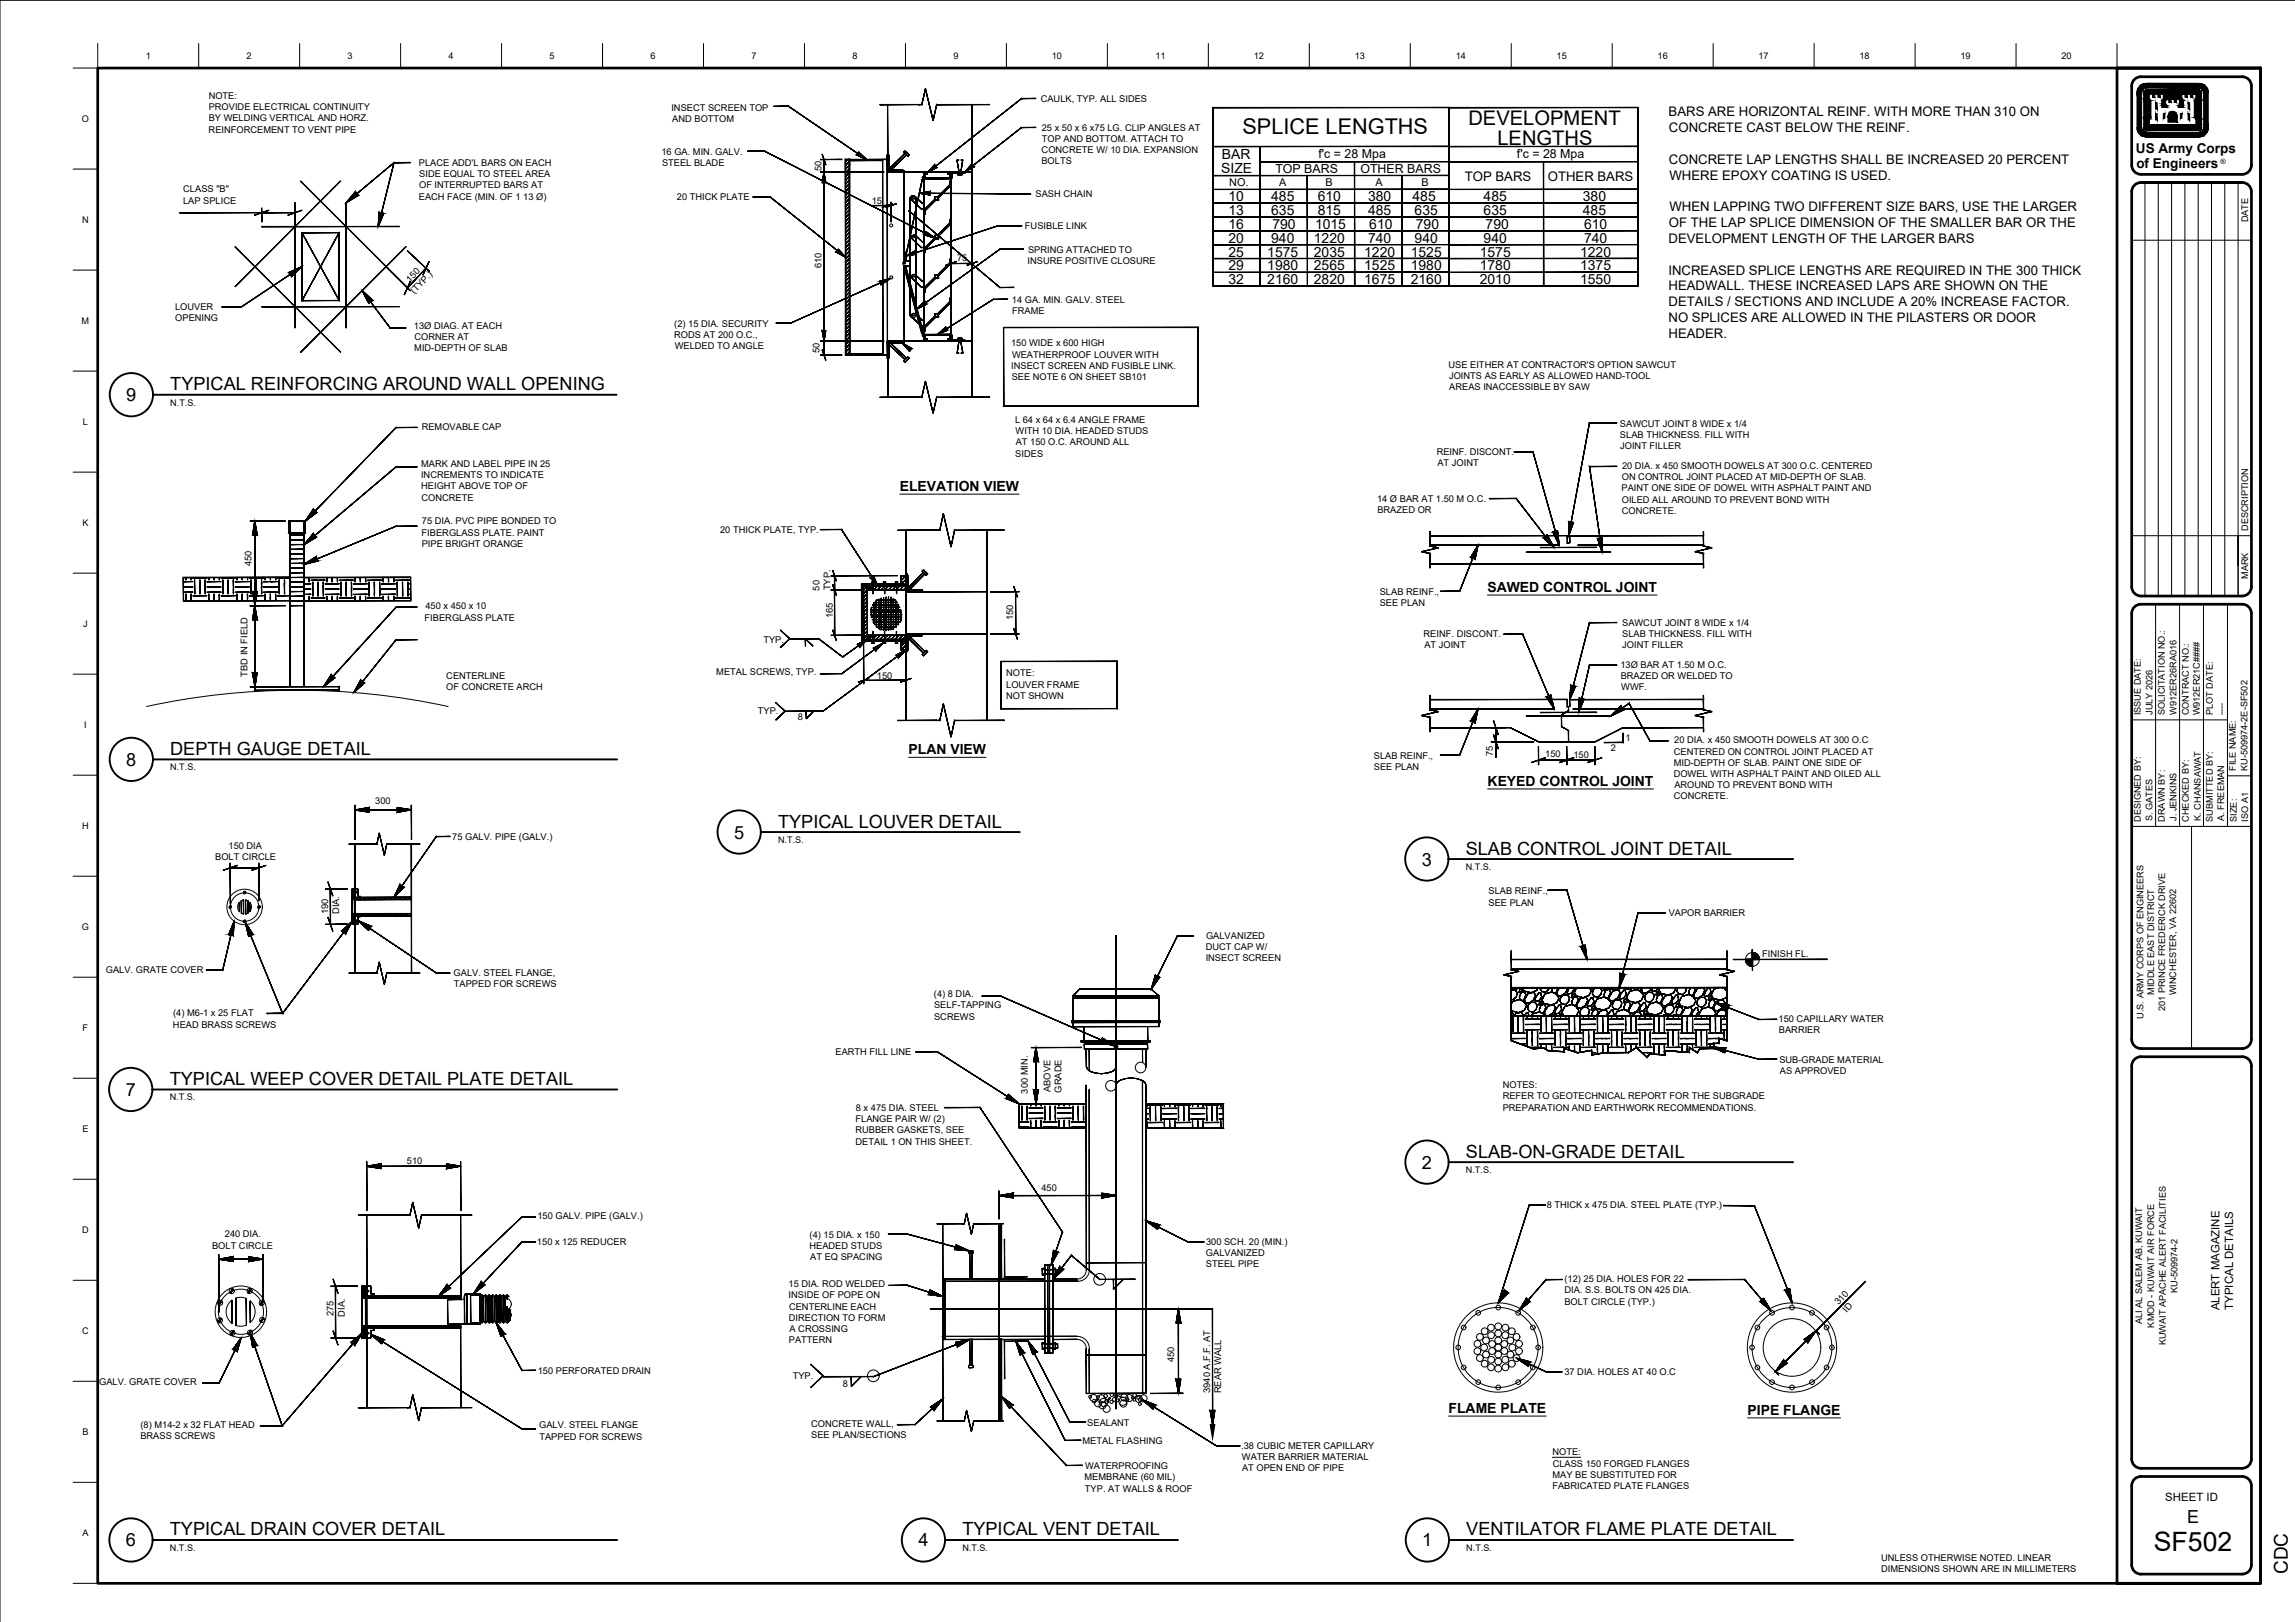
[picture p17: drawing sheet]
<svg xmlns="http://www.w3.org/2000/svg" width="841mm" height="594mm" viewBox="0 0 841 594" stroke-linecap="round" stroke-linejoin="round" font-family="sans-serif">
<defs><g id="words">
<text font-size="9.8" x="789.3" y="567.9">SF502</text>
<text font-size="8" x="455.3" y="49.2">SPLICE LENGTHS</text>
<g font-size="7.4">
<text x="538.1" y="45.6">DEVELOPMENT</text>
<text x="548.7" y="53">LENGTHS</text>
</g>
<text font-size="7" x="838.4" y="576.6" transform="rotate(-90 838.4 576.6)">CDC</text>
<g font-size="6.7">
<text x="62.4" y="143">TYPICAL REINFORCING AROUND WALL OPENING</text>
<text x="46.3" y="147">9</text>
<text x="46.3" y="280.5">8</text>
<text x="62.4" y="276.5">DEPTH GAUGE DETAIL</text>
<text x="285.1" y="303.1">TYPICAL LOUVER DETAIL</text>
<text x="269" y="307.1">5</text>
<text x="521" y="317">3</text>
<text x="537.1" y="313">SLAB CONTROL JOINT DETAIL</text>
<text x="46.1" y="401.4">7</text>
<text x="62.2" y="397.4">TYPICAL WEEP COVER DETAIL PLATE DETAIL</text>
<text x="537.2" y="424">SLAB-ON-GRADE DETAIL</text>
<text x="521.1" y="428">2</text>
<text x="62.3" y="562.4">TYPICAL DRAIN COVER DETAIL</text>
<text x="352.7" y="562.4">TYPICAL VENT DETAIL</text>
<text x="537.3" y="562.4">VENTILATOR FLAME PLATE DETAIL</text>
<text x="46.1" y="566.4">6</text>
<text x="336.5" y="566.4">4</text>
<text x="521.2" y="566.4">1</text>
</g>
<text font-size="6.6" x="801.5" y="558">E</text>
<g font-size="5.1">
<text x="447.8" y="58.2">BAR</text>
<text x="447.5" y="63.3">SIZE</text>
<text x="450.2" y="73.6">10</text>
<text x="465.8" y="73.6">485</text>
<text x="482.9" y="73.6">610</text>
<text x="501.4" y="73.6">380</text>
<text x="517.6" y="73.6">485</text>
<text x="543.7" y="73.6">485</text>
<text x="580.1" y="73.6">380</text>
<text x="450.2" y="78.7">13</text>
<text x="450.2" y="83.8">16</text>
<text x="465.8" y="78.7">635</text>
<text x="466.3" y="83.8">790</text>
<text x="481.9" y="83.8">1015</text>
<text x="482.9" y="78.7">815</text>
<text x="501.4" y="78.7">485</text>
<text x="501.8" y="83.8">610</text>
<text x="518.4" y="78.7">635</text>
<text x="518.8" y="83.8">790</text>
<text x="543.7" y="78.7">635</text>
<text x="544.4" y="83.8">790</text>
<text x="580.1" y="78.7">485</text>
<text x="580.5" y="83.8">610</text>
<text x="450.2" y="88.9">20</text>
<text x="465.8" y="88.9">940</text>
<text x="481.5" y="88.9">1220</text>
<text x="501.4" y="88.9">740</text>
<text x="518.4" y="88.9">940</text>
<text x="543.7" y="88.9">940</text>
<text x="580.5" y="88.9">740</text>
<text x="450.2" y="94">25</text>
<text x="464.4" y="94">1575</text>
<text x="481.5" y="94">2035</text>
<text x="499.9" y="94">1220</text>
<text x="517" y="94">1525</text>
<text x="542.3" y="94">1575</text>
<text x="579.1" y="94">1220</text>
<text x="450.2" y="99.1">29</text>
<text x="464.4" y="99.1">1980</text>
<text x="481.5" y="99.1">2565</text>
<text x="499.9" y="99.1">1525</text>
<text x="517" y="99.1">1980</text>
<text x="542.3" y="99.1">1780</text>
<text x="579.1" y="99.1">1375</text>
<text x="450.2" y="104.2">32</text>
<text x="464.4" y="104.2">2160</text>
<text x="481.5" y="104.2">2820</text>
<text x="499.9" y="104.2">1675</text>
<text x="517" y="104.2">2160</text>
<text x="542.3" y="104.2">2010</text>
<text x="579.1" y="104.2">1550</text>
<text x="329.7" y="179.9">ELEVATION VIEW</text>
<text x="545.1" y="216.9">SAWED CONTROL JOINT</text>
<text x="333" y="276.3">PLAN VIEW</text>
<text x="545.1" y="287.9">KEYED CONTROL JOINT</text>
<text x="530.8" y="517.6">FLAME PLATE</text>
<text x="640.4" y="518.2">PIPE FLANGE</text>
</g>
<g font-size="5">
<text x="782.7" y="56.1">US Army Corps</text>
<text x="782.9" y="61.5">of Engineers</text>
</g>
<g font-size="4.8">
<text x="611.5" y="42.6">BARS ARE HORIZONTAL REINF. WITH MORE THAN 310 ON</text>
<text x="611.6" y="48.4">CONCRETE CAST BELOW THE REINF.</text>
<text x="611.6" y="59.9">CONCRETE LAP LENGTHS SHALL BE INCREASED 20 PERCENT</text>
<text x="611.8" y="65.8">WHERE EPOXY COATING IS USED.</text>
<text x="536.8" y="66.3">TOP BARS</text>
<text x="567.2" y="66.3">OTHER BARS</text>
<text x="611.8" y="77.3">WHEN LAPPING TWO DIFFERENT SIZE BARS, USE THE LARGER</text>
<text x="611.6" y="83.2">OF THE LAP SPLICE DIMENSION OF THE SMALLER BAR OR THE</text>
<text x="611.5" y="89">DEVELOPMENT LENGTH OF THE LARGER BARS</text>
<text x="611.4" y="100.6">INCREASED SPLICE LENGTHS ARE REQUIRED IN THE 300 THICK</text>
<text x="611.5" y="106.4">HEADWALL. THESE INCREASED LAPS ARE SHOWN ON THE</text>
<text x="611.5" y="112.2">DETAILS / SECTIONS AND INCLUDE A 20% INCREASE FACTOR.</text>
<text x="611.5" y="118">NO SPLICES ARE ALLOWED IN THE PILASTERS OR DOOR</text>
<text x="611.5" y="123.8">HEADER.</text>
</g>
<g font-size="4.5">
<text x="483.2" y="57.9">f'c = 28 Mpa</text>
<text x="555.9" y="57.9">f'c = 28 Mpa</text>
<text x="467.4" y="63.5">TOP BARS</text>
<text x="498.5" y="63.5">OTHER BARS</text>
</g>
<g font-size="4.2">
<text x="813.3" y="480" transform="rotate(-90 813.3 480)">ALERT MAGAZINE</text>
<text x="818.4" y="479.7" transform="rotate(-90 818.4 479.7)">TYPICAL DETAILS</text>
<text x="793.5" y="549.7">SHEET ID</text>
</g>
<g font-size="4">
<text x="450.5" y="68.2">NO.</text>
<text x="468.8" y="68.2">A</text>
<text x="485.7" y="68.2">B</text>
<text x="504" y="68.2">A</text>
<text x="520.9" y="68.2">B</text>
</g>
<g font-size="3.4">
<text x="53.4" y="21.6">1</text>
<text x="90.4" y="21.6">2</text>
<text x="127.4" y="21.6">3</text>
<text x="164.4" y="21.6">4</text>
<text x="201.4" y="21.6">5</text>
<text x="238.4" y="21.6">6</text>
<text x="275.4" y="21.6">7</text>
<text x="312.4" y="21.6">8</text>
<text x="349.4" y="21.6">9</text>
<text x="385.4" y="21.6">10</text>
<text x="423.4" y="21.6">11</text>
<text x="459.4" y="21.6">12</text>
<text x="496.4" y="21.6">13</text>
<text x="533.4" y="21.6">14</text>
<text x="570.4" y="21.6">15</text>
<text x="607.4" y="21.6">16</text>
<text x="644.4" y="21.6">17</text>
<text x="681.4" y="21.6">18</text>
<text x="718.4" y="21.6">19</text>
<text x="755.4" y="21.6">20</text>
<text x="76.5" y="36.2">NOTE:</text>
<text x="76.5" y="40.3">PROVIDE ELECTRICAL CONTINUITY</text>
<text x="246" y="40.6">INSECT SCREEN TOP</text>
<text x="381.4" y="37.2">CAULK, TYP. ALL SIDES</text>
<text x="30" y="44.6">O</text>
<text x="76.5" y="44.4">BY WELDING VERTICAL AND HORZ.</text>
<text x="246.4" y="44.7">AND BOTTOM</text>
<text x="381.8" y="47.9">25 x 50 x 6 x75 LG. CLIP ANGLES AT</text>
<text x="76.5" y="48.5">REINFORCEMENT TO VENT PIPE</text>
<text x="381.8" y="52">TOP AND BOTTOM. ATTACH TO</text>
<text x="242.4" y="56.6">16 GA. MIN. GALV.</text>
<text x="381.7" y="56.1">CONCRETE W/ 10 DIA. EXPANSION</text>
<text x="153.5" y="60.8">PLACE ADD'L BARS ON EACH</text>
<text x="153.6" y="64.9">SIDE EQUAL TO STEEL AREA</text>
<text x="242.6" y="60.7">STEEL BLADE</text>
<text x="301.1" y="62.7" transform="rotate(-90 301.1 62.7)">50</text>
<text x="381.6" y="60.2">BOLTS</text>
<text x="67.2" y="70.5">CLASS &quot;B&quot;</text>
<text x="153.6" y="69">OF INTERRUPTED BARS AT</text>
<text x="67.1" y="74.6">LAP SPLICE</text>
<text x="153.5" y="73.2">EACH FACE (MIN. OF 1 13 Ø)</text>
<text x="248" y="73.3">20 THICK PLATE</text>
<text x="319.5" y="74.8">15</text>
<text x="379.5" y="72.2">SASH CHAIN</text>
<text x="30.1" y="81.6">N</text>
<text x="375.6" y="83.9">FUSIBLE LINK</text>
<text x="823.8" y="81.5" transform="rotate(-90 823.8 81.5)">DATE</text>
<text x="350.7" y="95.4">75</text>
<text x="376.7" y="92.6">SPRING ATTACHED TO</text>
<text x="301" y="98.2" transform="rotate(-90 301 98.2)">610</text>
<text x="376.6" y="96.7">INSURE POSITIVE CLOSURE</text>
<text x="150.3" y="103.5" transform="rotate(-46 150.3 103.5)">150</text>
<text x="151.8" y="107.8" transform="rotate(-46 151.8 107.8)">(TYP.)</text>
<text x="64.2" y="113.6">LOUVER</text>
<text x="370.8" y="111">14 GA. MIN. GALV. STEEL</text>
<text x="29.9" y="118.6">M</text>
<text x="64.2" y="117.7">OPENING</text>
<text x="247.1" y="119.7">(2) 15 DIA. SECURITY</text>
<text x="370.9" y="115.1">FRAME</text>
<text x="151.7" y="120.5">13Ø DIAG. AT EACH</text>
<text x="151.9" y="124.6">CORNER AT</text>
<text x="247" y="123.8">RODS AT 200 O.C.,</text>
<text x="151.8" y="128.7">MID-DEPTH OF SLAB</text>
<text x="247.3" y="127.9">WELDED TO ANGLE</text>
<text x="300.3" y="129.4" transform="rotate(-90 300.3 129.4)">50</text>
<text x="370.5" y="126.9">150 WIDE x 600 HIGH</text>
<text x="370.9" y="131">WEATHERPROOF LOUVER WITH</text>
<text x="370.6" y="135.1">INSECT SCREEN AND FUSIBLE LINK.</text>
<text x="530.8" y="134.7">USE EITHER AT CONTRACTOR'S OPTION SAWCUT</text>
<text x="370.8" y="139.2">SEE NOTE 6 ON SHEET SB101</text>
<text x="531" y="138.8">JOINTS AS EARLY AS ALLOWED HAND-TOOL</text>
<text x="531.1" y="142.9">AREAS INACCESSIBLE BY SAW</text>
<text x="30.4" y="155.6">L</text>
<text x="372" y="154.9">L 64 x 64 x 6.4 ANGLE FRAME</text>
<text x="154.5" y="157.6">REMOVABLE CAP</text>
<text x="372.2" y="159">WITH 10 DIA. HEADED STUDS</text>
<text x="593.7" y="156.2">SAWCUT JOINT 8 WIDE x 1/4</text>
<text x="593.7" y="160.3">SLAB THICKNESS. FILL WITH</text>
<text x="372.1" y="167.2">SIDES</text>
<text x="372.2" y="163.1">AT 150 O.C. AROUND ALL</text>
<text x="526.5" y="166.6">REINF. DISCONT.</text>
<text x="593.7" y="164.4">JOINT FILLER</text>
<text x="154.4" y="171.1">MARK AND LABEL PIPE IN 25</text>
<text x="526.8" y="170.7">AT JOINT</text>
<text x="594.4" y="171.7">20 DIA. x 450 SMOOTH DOWELS AT 300 O.C. CENTERED</text>
<text x="154.3" y="175.2">INCREMENTS TO INDICATE</text>
<text x="154.3" y="179.3">HEIGHT ABOVE TOP OF</text>
<text x="594.2" y="180">PAINT ONE SIDE OF DOWEL WITH ASPHALT PAINT AND</text>
<text x="594.3" y="175.8">ON CONTROL JOINT PLACED AT MID-DEPTH OF SLAB.</text>
<text x="154.5" y="183.4">CONCRETE</text>
<text x="504.6" y="183.8">14 Ø BAR AT 1.50 M O.C.</text>
<text x="594.3" y="184.1">OILED ALL AROUND TO PREVENT BOND WITH</text>
<text x="504.8" y="188">BRAZED OR</text>
<text x="594.3" y="188.2">CONCRETE.</text>
<text x="30.2" y="192.6">K</text>
<text x="154.5" y="196.1">FIBERGLASS PLATE. PAINT</text>
<text x="154.6" y="192">75 DIA. PVC PIPE BONDED TO</text>
<text x="263.9" y="195.1">20 THICK PLATE, TYP.</text>
<text x="823.8" y="194.5" transform="rotate(-90 823.8 194.5)">DESCRIPTION</text>
<text x="154.5" y="200.3">PIPE BRIGHT ORANGE</text>
<text x="92.2" y="207.4" transform="rotate(-90 92.2 207.4)">450</text>
<text x="823.8" y="212.1" transform="rotate(-90 823.8 212.1)">MARK</text>
<text x="300.3" y="216.3" transform="rotate(-90 300.3 216.3)">50</text>
<text x="304.3" y="216.2" transform="rotate(-90 304.3 216.2)">TYP.</text>
<text x="505.6" y="217.8">SLAB REINF.,</text>
<text x="505.6" y="221.9">SEE PLAN</text>
<text x="155.6" y="227.3">FIBERGLASS PLATE</text>
<text x="155.9" y="223.2">450 x 450 x 10</text>
<text x="305.2" y="226.4" transform="rotate(-90 305.2 226.4)">165</text>
<text x="371.2" y="227.1" transform="rotate(-90 371.2 227.1)">150</text>
<text x="30.5" y="229.6">J</text>
<text x="521.7" y="233.3">REINF. DISCONT.</text>
<text x="594.4" y="229.2">SAWCUT JOINT 8 WIDE x 1/4</text>
<text x="594.4" y="233.3">SLAB THICKNESS. FILL WITH</text>
<text x="279.7" y="235.6">TYP.</text>
<text x="522" y="237.4">AT JOINT</text>
<text x="594.5" y="237.4">JOINT FILLER</text>
<text x="593.8" y="244.7">13Ø BAR AT 1.50 M O.C.</text>
<text x="90.7" y="247.8" transform="rotate(-90 90.7 247.8)">TBD IN FIELD</text>
<text x="163.6" y="248.7">CENTERLINE</text>
<text x="262.5" y="247.1">METAL SCREWS, TYP.</text>
<text x="321.4" y="248.7">150</text>
<text x="368.7" y="247.7">NOTE:</text>
<text x="368.7" y="251.8">LOUVER FRAME</text>
<text x="593.9" y="248.8">BRAZED OR WELDED TO</text>
<text x="163.6" y="252.8">OF CONCRETE ARCH</text>
<text x="368.7" y="256">NOT SHOWN</text>
<text x="594.1" y="252.9">WWF.</text>
<text x="277.7" y="261.7">TYP.</text>
<text x="292.4" y="263.6">8</text>
<text x="784.6" y="262" transform="rotate(-90 784.6 262)">ISSUE DATE:</text>
<text x="788.8" y="261.9" transform="rotate(-90 788.8 261.9)">JULY 2026</text>
<text x="793.3" y="262" transform="rotate(-90 793.3 262)">SOLICITATION NO.:</text>
<text x="797.6" y="261.8" transform="rotate(-90 797.6 261.8)">W912ER26RA016</text>
<text x="802.1" y="262" transform="rotate(-90 802.1 262)">CONTRACT NO.:</text>
<text x="806.2" y="262.1" transform="rotate(-90 806.2 262.1)">W912ER21C####</text>
<text x="810.9" y="261.9" transform="rotate(-90 810.9 261.9)">PLOT DATE:</text>
<text x="815.2" y="261.9" transform="rotate(-90 815.2 261.9)">----</text>
<text x="30.8" y="266.6">I</text>
<text x="590.3" y="275.2">2</text>
<text x="595.7" y="271.3">1</text>
<text x="613.5" y="272.3">20 DIA. x 450 SMOOTH DOWELS AT 300 O.C</text>
<text x="503.4" y="278">SLAB REINF.,</text>
<text x="547.1" y="277" transform="rotate(-90 547.1 277)">75</text>
<text x="566.3" y="277.4">150</text>
<text x="576.6" y="277.5">150</text>
<text x="613.3" y="280.5">MID-DEPTH OF SLAB. PAINT ONE SIDE OF</text>
<text x="613.4" y="276.4">CENTERED ON CONTROL JOINT PLACED AT</text>
<text x="503.4" y="282.1">SEE PLAN</text>
<text x="613.3" y="284.6">DOWEL WITH ASPHALT PAINT AND OILED ALL</text>
<text x="819.3" y="282.4" transform="rotate(-90 819.3 282.4)">FILE NAME:</text>
<text x="823.7" y="282.4" transform="rotate(-90 823.7 282.4)">KU-509974-2E-SF502</text>
<text x="613.4" y="292.8">CONCRETE.</text>
<text x="613.6" y="288.7">AROUND TO PREVENT BOND WITH</text>
<text x="137.5" y="294.6">300</text>
<text x="30.1" y="303.6">H</text>
<text x="784.6" y="301" transform="rotate(-90 784.6 301)">DESIGNED BY:</text>
<text x="788.8" y="300.8" transform="rotate(-90 788.8 300.8)">S. GATES</text>
<text x="793.3" y="301" transform="rotate(-90 793.3 301)">DRAWN BY:</text>
<text x="797.6" y="300.7" transform="rotate(-90 797.6 300.7)">J. JENKINS</text>
<text x="802.1" y="301" transform="rotate(-90 802.1 301)">CHECKED BY:</text>
<text x="806.5" y="300.6" transform="rotate(-90 806.5 300.6)">K. CHANSAWAT</text>
<text x="810.9" y="301" transform="rotate(-90 810.9 301)">SUBMITTED BY:</text>
<text x="815.1" y="300.7" transform="rotate(-90 815.1 300.7)">A. FREEMAN</text>
<text x="819.7" y="301" transform="rotate(-90 819.7 301)">SIZE:</text>
<text x="823.9" y="300.9" transform="rotate(-90 823.9 300.9)">ISO A1</text>
<text x="83.7" y="310.8">150 DIA</text>
<text x="165.7" y="307.6">75 GALV. PIPE (GALV.)</text>
<text x="78.9" y="315">BOLT CIRCLE</text>
<text x="545.5" y="327.6">SLAB REINF.,</text>
<text x="120.3" y="334.9" transform="rotate(-90 120.3 334.9)">190</text>
<text x="124.3" y="334.8" transform="rotate(-90 124.3 334.8)">DIA.</text>
<text x="545.5" y="331.7">SEE PLAN</text>
<text x="611.5" y="335.7">VAPOR BARRIER</text>
<text x="30" y="340.6">G</text>
<text x="441.9" y="347.9">DUCT CAP W/</text>
<text x="442" y="343.8">GALVANIZED</text>
<text x="441.8" y="352">INSECT SCREEN</text>
<text x="645.8" y="350.6">FINISH FL.</text>
<text x="38.8" y="356.4">GALV. GRATE COVER</text>
<text x="166.2" y="357.5">GALV. STEEL FLANGE,</text>
<text x="166.3" y="361.6">TAPPED FOR SCREWS</text>
<text x="342.2" y="365.2">(4) 8 DIA.</text>
<text x="789.4" y="364.4" transform="rotate(-90 789.4 364.4)">MIDDLE EAST DISTRICT</text>
<text x="797.5" y="364.6" transform="rotate(-90 797.5 364.6)">WINCHESTER, VA 22602</text>
<text x="342.3" y="369.4">SELF-TAPPING</text>
<text x="793.4" y="370.3" transform="rotate(-90 793.4 370.3)">201 PRINCE FREDERICK DRIVE</text>
<text x="30.3" y="377.6">F</text>
<text x="63.4" y="376.4">HEAD BRASS SCREWS</text>
<text x="63.5" y="372.3">(4) M6-1 x 25 FLAT</text>
<text x="342.3" y="373.5">SCREWS</text>
<text x="651.8" y="374.4">150 CAPILLARY WATER</text>
<text x="785.5" y="373.2" transform="rotate(-90 785.5 373.2)">U.S. ARMY CORPS OF ENGINEERS</text>
<text x="651.9" y="378.5">BARRIER</text>
<text x="306.2" y="386.5">EARTH FILL LINE</text>
<text x="652.1" y="389.2">SUB-GRADE MATERIAL</text>
<text x="652.2" y="393.3">AS APPROVED</text>
<text x="376.7" y="400.5" transform="rotate(-90 376.7 400.5)">300 MIN.</text>
<text x="384.9" y="400" transform="rotate(-90 384.9 400)">ABOVE</text>
<text x="389" y="400.2" transform="rotate(-90 389 400.2)">GRADE</text>
<text x="550.7" y="398.5">NOTES:</text>
<text x="313.6" y="406.9">8 x 475 DIA. STEEL</text>
<text x="550.7" y="402.6">REFER TO GEOTECHNICAL REPORT FOR THE SUBGRADE</text>
<text x="550.7" y="406.8">PREPARATION AND EARTHWORK RECOMMENDATIONS.</text>
<text x="313.5" y="411">FLANGE PAIR W/ (2)</text>
<text x="30.2" y="414.6">E</text>
<text x="313.5" y="415.1">RUBBER GASKETS, SEE</text>
<text x="313.5" y="419.2">DETAIL 1 ON THIS SHEET.</text>
<text x="149.1" y="426.3">510</text>
<text x="381.7" y="436.4">450</text>
<text x="566.8" y="442.5">8 THICK x 475 DIA. STEEL PLATE (TYP.)</text>
<text x="196.9" y="446.7">150 GALV. PIPE (GALV.)</text>
<text x="30.1" y="451.6">D</text>
<text x="82.4" y="453.2">240 DIA.</text>
<text x="196.8" y="455.9">150 x 125 REDUCER</text>
<text x="296.7" y="453.4">(4) 15 DIA. x 150</text>
<text x="442" y="456">300 SCH. 20 (MIN.)</text>
<text x="77.7" y="457.3">BOLT CIRCLE</text>
<text x="296.6" y="457.5">HEADED STUDS</text>
<text x="296.9" y="461.6">AT EQ SPACING</text>
<text x="441.9" y="460.1">GALVANIZED</text>
<text x="441.9" y="464.2">STEEL PIPE</text>
<text x="289" y="471.4">15 DIA. ROD WELDED</text>
<text x="573.3" y="473.7">DIA. S.S. BOLTS ON 425 DIA.</text>
<text x="573.3" y="469.6">(12) 25 DIA. HOLES FOR 22</text>
<text x="798" y="473.6" transform="rotate(-90 798 473.6)">KU-509974-2</text>
<text x="289" y="475.5">INSIDE OF POPE ON</text>
<text x="289.2" y="479.6">CENTERLINE EACH</text>
<text x="573.3" y="477.8">BOLT CIRCLE (TYP.)</text>
<text x="673.9" y="478.1" transform="rotate(-49 673.9 478.1)">310</text>
<text x="122.3" y="482.1" transform="rotate(-90 122.3 482.1)">275</text>
<text x="126.3" y="482.2" transform="rotate(-90 126.3 482.2)">DIA.</text>
<text x="289.1" y="483.7">DIRECTION TO FORM</text>
<text x="676.8" y="480.9" transform="rotate(-49 676.8 480.9)">ID</text>
<text x="785" y="484.9" transform="rotate(-90 785 484.9)">ALI AL SALEM AB, KUWAIT</text>
<text x="30.1" y="488.6">C</text>
<text x="289.1" y="491.9">PATTERN</text>
<text x="289.3" y="487.9">A CROSSING</text>
<text x="789.4" y="486.2" transform="rotate(-90 789.4 486.2)">KMOD - KUWAIT AIR FORCE</text>
<text x="793.7" y="492.8" transform="rotate(-90 793.7 492.8)">KUWAIT APACHE ALERT FACILITIES</text>
<text x="197.1" y="503.1">150 PERFORATED DRAIN</text>
<text x="430.3" y="498.8" transform="rotate(-90 430.3 498.8)">450</text>
<text x="573.3" y="503.6">37 DIA. HOLES AT 40 O.C</text>
<text x="36.3" y="507.4">GALV. GRATE COVER</text>
<text x="290.5" y="505.1">TYP.</text>
<text x="308.8" y="507.9">8</text>
<text x="443.4" y="510.2" transform="rotate(-90 443.4 510.2)">3940 A.F.F. AT</text>
<text x="447.5" y="510.3" transform="rotate(-90 447.5 510.3)">REAR WALL</text>
<text x="30.2" y="525.6">B</text>
<text x="51.5" y="527.2">BRASS SCREWS</text>
<text x="51.5" y="523.1">(8) M14-2 x 32 FLAT HEAD</text>
<text x="197.6" y="523.2">GALV. STEEL FLANGE</text>
<text x="197.7" y="527.3">TAPPED FOR SCREWS</text>
<text x="297.3" y="522.7">CONCRETE WALL,</text>
<text x="297.3" y="526.8">SEE PLAN/SECTIONS</text>
<text x="398.4" y="522.2">SEALANT</text>
<text x="396.7" y="528.8">METAL FLASHING</text>
<text x="454.9" y="530.7">.38 CUBIC METER CAPILLARY</text>
<text x="568.9" y="533">NOTE:</text>
<text x="397.6" y="538.1">WATERPROOFING</text>
<text x="455.1" y="534.8">WATER BARRIER MATERIAL</text>
<text x="455.2" y="538.9">AT OPEN END OF PIPE</text>
<text x="569" y="537.1">CLASS 150 FORGED FLANGES</text>
<text x="397.4" y="542.2">MEMBRANE (60 MIL)</text>
<text x="568.9" y="545.4">FABRICATED PLATE FLANGES</text>
<text x="568.9" y="541.3">MAY BE SUBSTITUTED FOR</text>
<text x="397.6" y="546.3">TYP. AT WALLS &amp; ROOF</text>
<text x="30.2" y="562.6">A</text>
<text x="689.4" y="571.7">UNLESS OTHERWISE NOTED. LINEAR</text>
<text x="689.4" y="575.8">DIMENSIONS SHOWN ARE IN MILLIMETERS</text>
</g>
<g font-size="3.3">
<text x="62.4" y="148.6">N.T.S.</text>
<text x="62.4" y="282.1">N.T.S.</text>
<text x="285.1" y="308.8">N.T.S.</text>
<text x="537.1" y="318.7">N.T.S.</text>
<text x="62.2" y="403.1">N.T.S.</text>
<text x="537.2" y="429.7">N.T.S.</text>
<text x="62.3" y="568.1">N.T.S.</text>
<text x="352.7" y="568.1">N.T.S.</text>
<text x="537.3" y="568.1">N.T.S.</text>
</g>
<text font-size="2.6" x="813.7" y="59.9">®</text>
</g></defs>
<g fill="#000" stroke="#000" stroke-width=".37">
<path d="M786.5 30.6h19.3zM302 63l.6 3.9h-1.3zM301.3 121.1h1.3l-.6 3.9zM330.4 125l-.2 .2zM93.4 190.9l.9 5.1h-1.8zM92.5 216.7h1.8l-.9 5.1zM93.4 221.8l.9 5.2h-1.8zM92.5 246.4h1.8l-.9 5.1zM378.8 399.2h1.7l-.9 5.2zM379.6 383.7l.9 5.1h-1.7zM408.7 382.8l-.1 .2zM160.3 474.7l-.2 .2z"/>
<path d="M431.8 479.4l.9 5.2h-1.7zM160.3 486.2l-.1 .2zM160.8 486.4l.2-.2zM431 505.2h1.7l-.9 5.1zM443.5 516.6h1.7l-.8 5.2zM443.5 521.8h1.7l-.8 5.1z"/>
<path d="M322.4 38.3h14.3zM322.4 38.4l14.3-.1zM336.7 38.3h1zM336.7 38.4h1.1zM339.1 32.5l-1.3 5.9zM339.1 32.5l-1.3 5.9z"/>
<path d="M339.1 32.5l2.9 11.6zM339.1 32.5l2.9 11.6z"/>
<path d="M444.5 39.3h86.5zM444.5 39.5l86.5-.2z"/>
<path d="M444.4 39.4l.1 65.4zM444.4 39.4l.1 65.4z"/>
<path d="M531 39.3h69.3zM531 39.5l69.3-.2z"/>
<path d="M531 39.4l.1 65.4zM531 39.4l.1 65.4z"/>
<path d="M600.2 39.4l.2 65.4zM600.2 39.4l.2 65.4z"/>
<path d="M783.1 34h1.7zM783.1 34h1.7z"/>
<path d="M783.6 32.3h2.9zM783.6 32.3h2.9z"/>
<path d="M783.1 34l1.7 12.7v-12.7zM783.1 34l1.7 12.7h-1.7z"/>
<path d="M783.1 33.7l1.7 .3 .1-.3zM783.1 33.7l1.7 .3h-1.7z"/>
<path d="M783.2 33.4h1.7zM783.2 33.4h1.7z"/>
<path d="M783.2 33.4l1.7 .3v-.3zM783.2 33.4l1.7 .3h-1.8z"/>
<path d="M783.2 33.1l1.7 .3 .2-.3zM783.2 33.1l1.7 .3h-1.7z"/>
<path d="M783.3 32.9l1.8 .2 .1-.2zM783.3 32.9l1.8 .2h-1.9z"/>
<path d="M783.3 32.9h1.9zM783.3 32.9h1.9z"/>
<path d="M783.4 32.7l1.8 .2 .2-.2zM783.4 32.7l1.8 .2h-1.9z"/>
<path d="M785.6 34h21.2zM785.6 34h21.2z"/>
<path d="M783.5 32.5h2.2zM783.5 32.5l1.9 .2z"/>
<path d="M783.5 32.4h2.3zM783.5 32.4l2.2 .1z"/>
<path d="M783.5 32.4h2.4zM783.5 32.4h2.3z"/>
<path d="M783.6 32.3h2.6zM783.6 32.3l2.3 .1z"/>
<path d="M783.6 32.3h2.9zM783.6 32.3h2.6z"/>
<path d="M785.6 34.5l2.1 1.7v-1.7zM785.6 34.5l2.1 1.7h-2.1z"/>
<path d="M785.6 36.2l2.6 .6-.5-.6zM785.6 36.2l2.6 .6h-2.6z"/>
<path d="M785.6 36.8l2.6 6.2v-6.2zM785.6 36.8l2.6 6.2h-2.6z"/>
<path d="M788.8 34.5l.8 1.2v-1.2zM788.8 34.5l.8 1.2h-.8z"/>
<path d="M789.9 37.6l.6 2.3h-.6zM789.9 37.6l.6 2.3v-2.3z"/>
<path d="M790.8 34.5l.8 1.2v-1.2zM790.8 34.5l.8 1.2h-.8z"/>
<path d="M792.6 36.4l1 .4v-.4zM792.2 36.8l.4-.4 1 .4z"/>
<path d="M792.2 36.8l1.4 1.3v-1.3zM792.2 36.8l1.4 1.3h-1.4z"/>
<path d="M792.2 38.1l2 .6-.6-.6zM792.2 38.1l2 .6h-2z"/>
<path d="M792.2 38.7l2 .7v-.7zM792.2 38.7l2 .7h-2z"/>
<path d="M794.8 36.4l.8 1.1v-1.1zM794.8 36.4l.8 1.1h-.8z"/>
<path d="M796.7 36.4l.9 1.1v-1.1zM796.7 36.4l.9 1.1h-.9z"/>
<path d="M792.8 34.5l6.8 1.7v-1.7zM792.8 34.5l6.8 1.7h-6.8z"/>
<path d="M792.8 36.2l6.9 .2zM792.8 36.2l6.9 .2h-7.1z"/>
<path d="M798.7 36.4l1.4 .4-.4-.4zM798.7 36.4l1.4 .4h-1.4z"/>
<path d="M798.7 36.8l1.4 1.3v-1.3zM798.7 36.8l1.4 1.3h-1.4z"/>
<path d="M798.7 38.1l1.4 .6v-.6zM798.7 38.1l1.4 .6h-1.9z"/>
<path d="M798.2 38.7l1.9 .7v-.7zM798.2 38.7l1.9 .7h-1.9z"/>
<path d="M800.7 34.5l.9 1.2v-1.2zM800.7 34.5l.9 1.2h-.9z"/>
<path d="M801.9 37.6l.5 2.3h-.5zM801.9 37.6l.5 2.3v-2.3z"/>
<path d="M802.7 34.5l.9 1.2v-1.2zM802.7 34.5l.9 1.2h-.9z"/>
<path d="M805.8 32.3h3zM805.8 32.3h3z"/>
<path d="M786.5 33h19.5zM786.4 33h19.6z"/>
<path d="M786.5 30.6h19.9zM786 30.6h20.4z"/>
<path d="M786.4 33h19.6zM786.3 33h19.7z"/>
<path d="M786.3 33l19.9 .1zM786.2 33.1h20z"/>
<path d="M786.2 33.1h20zM786.2 33.1h20z"/>
<path d="M786.2 33.1h20.1zM786 33.1h20.3z"/>
<path d="M786 33.1l20.4 .1zM786 33.2h20.4z"/>
<path d="M786 30.6l20.9 .1zM785.5 30.7h21.4z"/>
<path d="M786 33.2h20.4zM785.9 33.2h20.5z"/>
<path d="M785.9 33.2l20.6 .1zM785.9 33.3h20.6z"/>
<path d="M785.9 33.3l20.7 .1zM785.9 33.3l20.7 .1z"/>
<path d="M785.8 33.4h20.8zM785.8 33.4h20.8z"/>
<path d="M785.7 33.4l20.9 .1zM785.7 33.4l20.9 .1z"/>
<path d="M785.7 33.5l21 .1zM785.7 33.5l21 .1z"/>
<path d="M785.6 33.6h21.1zM785.6 33.6h21.1z"/>
<path d="M785.6 33.6l21.2 .2zM785.6 33.6l21.2 .2z"/>
<path d="M785.6 33.8h21.2zM785.6 33.8h21.2z"/>
<path d="M785.6 33.8l21.2 .2zM785.6 33.8l21.2 .2z"/>
<path d="M785.6 34l21.2 .5v-.5zM785.6 34l21.2 .5h-21.2z"/>
<path d="M804.7 34.5l2.1 1.7v-1.7zM804.7 34.5l2.1 1.7h-2.1z"/>
<path d="M804.7 36.2l2.1 .6v-.6zM804.1 36.8l.6-.6 2.1 .6z"/>
<path d="M804.1 36.8l2.7 6.2v-6.2zM804.1 36.8l2.7 6.2h-2.7z"/>
<path d="M785.5 30.7l21.9 .2-.5-.2zM785 30.9l.5-.2 21.9 .2z"/>
<path d="M785 30.9l22.8 .3-.4-.3zM784.5 31.2l.5-.3 22.8 .3z"/>
<path d="M807.5 34h1.7zM807.5 34h1.7z"/>
<path d="M784.5 31.2l23.7 .4-.4-.4zM784.1 31.6l.4-.4 23.7 .4z"/>
<path d="M784.1 31.6l24.5 .4-.4-.4zM784.1 31.6l24.5 .4h-24.8z"/>
<path d="M783.8 32l25 .3-.2-.3zM783.8 32l25 .3h-25.2z"/>
<path d="M805.8 32.3h3zM805.8 32.3h3z"/>
<path d="M806.1 32.3l2.7 .1zM806.1 32.3l2.7 .1z"/>
<path d="M806.4 32.4h2.5zM806.4 32.4h2.5z"/>
<path d="M806.5 32.4l2.4 .1zM806.5 32.4l2.4 .1z"/>
<path d="M806.7 32.5l2.3 .2zM806.7 32.5l2.3 .2z"/>
<path d="M806.9 32.7l2.2 .2-.1-.2zM806.9 32.7l2.2 .2h-2z"/>
<path d="M807.1 32.9h2zM807.1 32.9h2z"/>
<path d="M807.2 32.9l1.9 .2v-.2zM807.2 32.9l1.9 .2z"/>
<path d="M807.3 33.1l1.9 .3-.1-.3zM807.3 33.1l1.9 .3h-1.8z"/>
<path d="M807.4 33.4h1.8zM807.4 33.4h1.8z"/>
<path d="M807.4 33.4l1.8 .3v-.3zM807.4 33.4l1.8 .3h-1.7z"/>
<path d="M807.5 33.7l1.7 .3v-.3zM807.5 33.7l1.7 .3h-1.7z"/>
<path d="M807.5 34l1.7 12.7v-12.7zM807.5 34l1.7 12.7h-1.7z"/>
<path d="M301.3 56.5l1.4 3.8zM301.3 56.5l1.4 3.8z"/>
<path d="M300.7 58.5l7.9-.2zM300.7 58.3h7.9z"/>
<path d="M309.8 59.1l.8-.7zM310.6 58.4l-.7 .8z"/>
<path d="M309.9 58.3h15.3zM309.9 58.5l15.3-.2z"/>
<path d="M309.8 58.4l.1 71.6zM309.8 58.4l.1 71.6z"/>
<path d="M311.3 58.4v.4zM311.3 58.4v.4z"/>
<path d="M311.3 58.8h12.2zM311.3 58.9l12.2-.1z"/>
<path d="M309.9 58.5l1.4-.2zM309.9 58.3h1.4z"/>
<path d="M314.7 55.7l1.1 1.1h-1.8zM314 56.8l3.5 1.6-1.7-1.6z"/>
<path d="M314.7 55.7l2.9 2.7zM314.6 55.7l3 2.7z"/>
<path d="M289 39l28.5 19.5zM289 38.9l28.5 19.5zM283.6 39l5.4-.1zM283.6 38.9h5.4z"/>
<path d="M313.9 56.8l3.6 1.7zM313.9 56.8l3.6 1.5zM314.6 55.7l-.7 1.1zM314.6 55.7l-.6 1z"/>
<path d="M325.1 58.3l.7-.6zM325.8 57.7l-.6 .7z"/>
<path d="M325.4 56.8l-.2 .2zM325.4 56.8l-.2 .2z"/>
<path d="M325.6 59.3l-.4 .5zM325.6 59.3l-.4 .5z"/>
<path d="M325.2 56.7l.5 .1zM325.2 56.7l.5 .1zM325.7 56.8l.2 .5zM325.7 56.9l.2 .4z"/>
<path d="M325.2 38.3l.2 18.4zM325.2 38.3l.2 18.4z"/>
<path d="M325.1 56.7l.1 1.7zM325.1 56.7l.1 1.7zM325.1 58.4l.1 4.6zM325.1 58.4l.1 4.6z"/>
<path d="M325.6 59.3l.3-.3zM325.9 59l-.3 .3z"/>
<path d="M325.7 56.9l.2 .4zM325.7 56.9l.2 .4zM325.2 56.7l.5 .1zM325.2 56.7l.5 .1z"/>
<path d="M325.8 57.3l.1 4.8zM325.8 57.3l.1 4.8z"/>
<path d="M331.1 55.8l.5-.5zM331.6 55.3l-.4 .5z"/>
<path d="M331.2 55.7l1.5 1.5zM331.1 55.8l1.6 1.4z"/>
<path d="M331.7 55.3l1.5 1.4zM331.6 55.3l1.6 1.4z"/>
<path d="M332.6 57.2l.5-.5zM333.1 56.7l-.4 .6z"/>
<path d="M343.2 38.3l-1.3 5.8zM343.2 38.3l-1.2 5.8zM343.2 38.3h19.4zM343.3 38.4l19.3-.1z"/>
<path d="M350.7 58.6h.7zM350.7 58.6h.7z"/>
<path d="M352.1 58.6h.7zM352.1 58.6h.7z"/>
<path d="M444.5 53.6h86.5zM444.5 53.7l86.5-.1z"/>
<path d="M461.8 59.2h69.2zM461.8 59.3l69.2-.1z"/>
<path d="M461.7 53.7l.1 51.1zM461.7 53.7l.1 51.1z"/>
<path d="M496.3 59.2l.2 45.6zM496.3 59.2l.2 45.6z"/>
<path d="M531 59.2h69.3zM531 59.3l69.3-.1z"/>
<path d="M531 53.6h69.3zM531 53.7l69.3-.1z"/>
<path d="M531 43l.1 61.8zM531 43l.1 61.8z"/>
<path d="M565.6 59.2l.1 45.6zM565.6 59.2l.1 45.6z"/>
<path d="M783.6 48.4h2.9zM783.6 48.4h2.9z"/>
<path d="M783.1 46.7l1.7 .1zM783.1 46.7l1.7 .1z"/>
<path d="M783.1 46.8l1.8 .2-.1-.2zM783.1 46.8l1.8 .2h-1.8z"/>
<path d="M783.1 47l1.8 .3v-.3zM783.1 47l1.8 .3h-1.7z"/>
<path d="M783.2 47.3h1.7zM783.2 47.3h1.7z"/>
<path d="M783.2 47.3l1.9 .3-.2-.3zM783.2 47.3l1.9 .3h-1.9z"/>
<path d="M783.2 47.6l2 .2zM783.2 47.6l2 .2h-1.9z"/>
<path d="M783.3 47.8h1.9zM783.3 47.8h1.9z"/>
<path d="M783.3 47.8l2.1 .2-.2-.2zM783.3 47.8l2.1 .2h-2z"/>
<path d="M783.4 48l2.3 .2zM783.4 48l2.3 .2z"/>
<path d="M783.5 48.2l2.3 .1zM783.5 48.2l2.3 .1z"/>
<path d="M783.5 48.3h2.4zM783.5 48.3h2.4z"/>
<path d="M783.5 48.3l2.7 .1zM783.5 48.3l2.7 .1z"/>
<path d="M783.6 48.4h2.9zM783.6 48.4h2.9z"/>
<path d="M785.6 43.6l2.1 2v-2zM785.6 43.6l2.1 2h-2.1z"/>
<path d="M785.6 43l2.1 .6 .5-.6zM785.6 43l2.1 .6h-2.1z"/>
<path d="M789.9 41.6l.6 2.3h-.6zM789.9 41.6l.6 2.3v-2.3z"/>
<path d="M792.8 41.6v1.7l.5-1.7zM793.3 41.6v1.7h-.5z"/>
<path d="M796 40.8l.6 .1zM795.7 40.9h.9z"/>
<path d="M795.7 40.9l1.2 .1zM795.4 41h1.5z"/>
<path d="M795.4 41l1.8 .2zM795.1 41.2l.3-.2 1.8 .2z"/>
<path d="M795.1 41.2l2.3 .3-.2-.3zM795.1 41.2l2.3 .3h-2.5z"/>
<path d="M794.9 41.5l2.7 .3-.2-.3zM794.9 41.5l2.7 .3h-2.9z"/>
<path d="M794.7 41.8l3.1 .3-.2-.3zM794.7 41.8l3.1 .3h-3.2z"/>
<path d="M794.6 42.1l3.3 .4-.1-.4zM794.6 42.1l3.3 .4h-3.4z"/>
<path d="M794.5 42.5l3.4 .3v-.3zM794.5 42.5l3.4 .3h-3.4zM794.5 42.8h3.4zM794.5 42.8h3.4z"/>
<path d="M794.5 42.8l3.4 2v-2zM794.5 42.8l3.4 2h-3.4z"/>
<path d="M799 41.6v1.7l.6-1.7zM799.6 41.6v1.7h-.6z"/>
<path d="M801.9 41.6l.5 2.3h-.5zM801.9 41.6l.5 2.3v-2.3z"/>
<path d="M805.8 48.4h3zM805.8 48.4h3z"/>
<path d="M786.4 47.7h19.6zM786.4 47.7h19.4z"/>
<path d="M786.3 47.7h19.7zM786.3 47.7h19.7z"/>
<path d="M786.2 47.6h20zM786.2 47.6l19.8 .1z"/>
<path d="M786.2 47.6h20zM786.2 47.6h20z"/>
<path d="M786 47.6h20.3zM786 47.6h20.2z"/>
<path d="M786 47.5h20.4zM786 47.5l20.3 .1z"/>
<path d="M786 50.1h20.4zM786 50.1h19.9z"/>
<path d="M785.9 47.5h20.5zM785.9 47.5h20.5z"/>
<path d="M785.9 47.4h20.6zM785.9 47.4l20.5 .1z"/>
<path d="M785.8 47.4h20.8zM785.8 47.4h20.7z"/>
<path d="M785.7 47.3h20.9zM785.7 47.3l20.9 .1z"/>
<path d="M785.7 47.2h20.9zM785.7 47.2l20.9 .1z"/>
<path d="M785.6 47.1h21.1zM785.6 47.1l21 .1z"/>
<path d="M785.6 47.1h21.1zM785.6 47.1h21.1z"/>
<path d="M785.6 46.9h21.2zM785.6 46.9h21.2z"/>
<path d="M785.6 46.9h21.2zM785.6 46.9l21.1 .2z"/>
<path d="M804.1 43l2.7 .6v-.6zM804.1 43l2.7 .6h-2.1z"/>
<path d="M804.7 43.6l2.1 2v-2zM804.7 43.6l2.1 2h-2.1z"/>
<path d="M785.6 45.6l21.2 1.1v-1.1zM785.6 45.6l21.2 1.1h-21.2z"/>
<path d="M785.6 46.7l21.2 .1zM785.6 46.7l21.2 .1z"/>
<path d="M785.6 46.8h21.2zM785.6 46.8l21.2 .1z"/>
<path d="M785.5 50h21.4zM785.5 50l20.9 .1z"/>
<path d="M785 49.8l21.9 .2 .5-.2zM785 49.8l21.9 .2h-21.4z"/>
<path d="M784.5 49.5l22.9 .3 .4-.3zM784.5 49.5l22.9 .3h-22.4z"/>
<path d="M784.1 49.1l23.7 .4 .4-.4zM784.1 49.1l23.7 .4h-23.3z"/>
<path d="M783.8 48.7l24.4 .4 .4-.4zM783.8 48.7l24.4 .4h-24.1z"/>
<path d="M783.6 48.4l25 .3 .2-.3zM783.6 48.4l25 .3h-24.8z"/>
<path d="M806.2 48.4h2.6zM805.8 48.4h3z"/>
<path d="M806.5 48.3h2.3zM806.2 48.4h2.6z"/>
<path d="M806.5 48.3h2.4zM806.5 48.3h2.3z"/>
<path d="M806.8 48.1h2.1zM806.5 48.3h2.4z"/>
<path d="M807 47.9l1.9 .2 .1-.2zM806.8 48.1l.2-.2 1.9 .2z"/>
<path d="M807.1 47.8h2zM807.1 47.8l1.9 .1h-2z"/>
<path d="M807.2 47.7h1.9zM807.2 47.7l1.9 .1z"/>
<path d="M807.4 47.4l1.7 .3 .1-.3zM807.4 47.4l1.7 .3h-1.9z"/>
<path d="M807.5 47.1l1.7 .2v-.2zM807.5 47.1l1.7 .2h-1.8z"/>
<path d="M807.4 47.3h1.8zM807.4 47.3l1.8 .1z"/>
<path d="M807.5 46.7l1.7 .1zM807.5 46.7l1.7 .1z"/>
<path d="M807.5 46.8l1.7 .3v-.3zM807.5 46.8l1.7 .3h-1.7z"/>
<path d="M65.8 77.8h30.1zM65.8 78l30.1-.2zM95.9 77.8h12.2zM95.9 78l12.2-.2z"/>
<path d="M93.3 78.7l5.2-1.7zM93.3 78.8l5.2-1.7z"/>
<path d="M108 74.2l.1 45.9zM108 74.2l.1 45.9z"/>
<path d="M110.2 66.3l38.6 38.6zM110.1 66.4l38.7 38.5z"/>
<path d="M105.5 78.8l5.2-1.8zM105.5 78.7l5.2-1.7z"/>
<path d="M124.7 66.3l-38.5 38.7zM124.7 66.3l-38.5 38.7z"/>
<path d="M130.3 70.1l-3.4 4.1zM130.3 70.1l-3.4 4.1zM130.3 70.1l1.1 1.4zM130.3 70.3l1.1 1.2z"/>
<path d="M126.8 74.1l17.6-14.6zM126.9 74.2l17.5-14.7zM144.4 59.5h5.9zM144.4 59.6l5.9-.1z"/>
<path d="M126.8 74.2l.1 45.9zM126.8 74.2l.1 45.9z"/>
<path d="M130.3 70.2l1.1 1.4h-2.3zM129.1 71.6l-2.2 2.6 4.5-2.6z"/>
<path d="M126.9 74.2l4.5-2.7zM126.8 74.1l4.6-2.6z"/>
<path d="M139 77.8l1.6 .4h-1.7zM138.9 78.2l-.3 4.8 2-4.8z"/>
<path d="M140.6 78.2l-2 4.8zM140.6 78.2l-2.1 4.8z"/>
<path d="M301.9 63l-.5 3.9zM301.9 63l-.5 3.9z"/>
<path d="M301.9 58.4l.1 4.6zM301.9 58.4l.1 4.6z"/>
<path d="M301.9 63l.8 3.9zM301.9 63l.8 3.9zM301.3 66.9h1.4zM301.3 66.8h1.2z"/>
<path d="M311.3 59l-1.4 1.6zM311.3 59l-1.4 1.6z"/>
<path d="M311.2 60.4l-1.3 1.5zM311.2 60.4l-1.3 1.5z"/>
<path d="M311.2 61.8l-1.3 1.5zM311.2 61.8l-1.3 1.5z"/>
<path d="M309.8 64.6l1.4-1.4zM311.2 63.2l-1.3 1.5z"/>
<path d="M309.8 65.9l1.3-1.3zM311.1 64.6l-1.2 1.4z"/>
<path d="M311.1 66l-1.2 1.4zM311.1 66l-1.2 1.4z"/>
<path d="M311.1 67.4l-1.2 1.4zM311.1 67.4l-1.2 1.4z"/>
<path d="M309.8 70.1l1.3-1.3zM311.1 68.8l-1.2 1.4z"/>
<path d="M311 70.2l-1.1 1.3zM311 70.2l-1.1 1.3z"/>
<path d="M311 71.6l-1.1 1.3zM311 71.6l-1.1 1.3z"/>
<path d="M309.8 74.2l1.2-1.2zM311 73l-1.1 1.2z"/>
<path d="M310.9 74.4l-1 1.2zM310.9 74.4l-1 1.2z"/>
<path d="M310.9 75.8l-1 1.2zM310.9 75.8l-1 1.2z"/>
<path d="M310.9 77.2l-1 1.2zM310.9 77.2l-1 1.2z"/>
<path d="M310.9 78.6l-1 1.1zM310.9 78.6l-1 1.1z"/>
<path d="M310.9 80l.4-.4zM311.3 79.6l-.4 .4z"/>
<path d="M310.9 78.6l.4-.4zM311.3 78.2l-.3 .4z"/>
<path d="M310.9 77.2l.4-.4zM311.3 76.8l-.3 .4z"/>
<path d="M311 75.8l.3-.3zM311.3 75.5l-.3 .3z"/>
<path d="M311 74.4l.3-.3zM311.3 74.1l-.3 .3z"/>
<path d="M311 73l.3-.3zM311.3 72.7l-.2 .3z"/>
<path d="M311.1 71.6l.2-.2zM311.3 71.4l-.2 .2z"/>
<path d="M311.1 70.2l.2-.2zM311.3 70l-.2 .2z"/>
<path d="M311.1 68.8l.2-.2zM311.3 68.6l-.1 .2z"/>
<path d="M311.1 67.4l.2-.1zM311.3 67.3l-.1 .1z"/>
<path d="M319.2 75.2h6zM319.2 75.3l6-.1zM325.2 75.2h1.4zM325.2 75.3l1.4-.1z"/>
<path d="M323.2 75.9l3.9-1.3zM323.3 76l3.8-1.4z"/>
<path d="M300.7 63.1l23.2-.2zM300.7 62.9h23.2z"/>
<path d="M300.7 63.1l23.2-.2zM300.7 62.9h23.2z"/>
<path d="M325.2 61.1l.2-.3zM325.4 60.8l-.2 .3z"/>
<path d="M325.2 62.9h31.1zM325.2 63.1l31.1-.2z"/>
<path d="M325.2 62.9h6.2zM325.2 63.1l6.2-.2z"/>
<path d="M325.2 62.4l.7-.6zM325.9 61.8l-.6 .7z"/>
<path d="M325.1 75.8l.1 .8zM325.1 75.8l.1 .8z"/>
<path d="M325.4 60.8l.5-.4zM325.9 60.4l-.4 .5z"/>
<path d="M325.8 61.7l5.8-5.5zM325.9 61.8l5.8-5.5z"/>
<path d="M325.9 61.8v.3zM325.9 61.8v.3zM325.9 57.3v4.5zM325.9 57.3v4.5z"/>
<path d="M325.9 62.2l.2 .1zM325.9 62.2l.2 .1z"/>
<path d="M325.9 62.2l.2 .1zM325.9 62.2l.2 .1z"/>
<path d="M326.1 62.9l.6-.6zM326.7 62.3l-.5 .6z"/>
<path d="M326.4 62.2l5.7-5.5zM326.5 62.3l5.7-5.5z"/>
<path d="M327.7 62.7l.4-.4zM328.1 62.3l-.4 .4z"/>
<path d="M324.7 76l3.8-1.4zM324.6 75.9l3.9-1.3z"/>
<path d="M328.8 63l.1-.2zM328.9 62.8l-.1 .2zM328.9 62.8l.2-.1zM329.1 62.7l-.2 .2z"/>
<path d="M329.3 62.5l.2-.2zM329.5 62.3l-.2 .2z"/>
<path d="M330.1 63l.2-.2zM330.3 62.8l-.2 .2zM330.6 62.5l-.2 .3zM330.6 62.5l-.2 .3z"/>
<path d="M330.6 62.5l.2-.2zM330.8 62.3l-.2 .3z"/>
<path d="M326.1 62.3l4.6-.1zM326.1 62.2h4.6z"/>
<path d="M326.1 62.3l4.6-.1zM326.1 62.2h4.6z"/>
<path d="M331.2 62.5l.1 .5zM331.2 62.5l.2 .5zM330.7 62.3l.6 .2zM330.8 62.3l.5 .2z"/>
<path d="M331.2 62.5l.1 .5zM331.2 62.5l.2 .5zM330.7 62.3l.6 .2zM330.8 62.3l.5 .2z"/>
<path d="M333.1 77.1l33.3 28.1zM333 77.2l33.4 28.1zM366.4 105.2h5.1zM366.4 105.3l5.1-.1z"/>
<path d="M333.7 72.1l-.2 .6zM333.7 72.1l-.2 .6zM333.7 72.1l.4-.3zM333.7 72.2l.4-.4zM334.1 71.8l.6-.1zM334.1 71.8l.6-.1zM334.7 71.7l.6 .2zM334.7 71.8l.5 .2z"/>
<path d="M334.1 73.1l.2 .3zM334.1 73.1l.2 .3zM334.1 72.8v.3zM334.1 72.8l.1 .3zM334.1 72.5v.3zM334.1 72.5v.3zM334.3 72.2l-.2 .3zM334.3 72.2l-.2 .3zM334.3 72.2l.7-.3zM334.3 72.2l.7-.3zM335 71.9l.6 .3zM335 71.9l.6 .3z"/>
<path d="M335.1 79l-.1 .4zM335.1 79v.4z"/>
<path d="M335.3 78.3l-.1 .4zM335.3 78.3l-.1 .4z"/>
<path d="M335.2 72l.4 .3zM335.2 72l.4 .3zM335.5 72.3l.2 .5zM335.5 72.3l.2 .5z"/>
<path d="M335.4 77.7l-.1 .4zM335.4 77.7l-.1 .4z"/>
<path d="M335.6 76.9l-.1 .4zM335.6 76.9l-.1 .4z"/>
<path d="M335.6 72.7l.1 2zM335.6 72.7l.1 2z"/>
<path d="M335.7 76.2l-.1 .4zM335.7 76.2v.4z"/>
<path d="M335.9 75.6l-.2 .4zM335.9 75.6l-.1 .4z"/>
<path d="M336 74.9l-.1 .4zM336 74.9l-.1 .4z"/>
<path d="M336.1 74.2l-.1 .4zM336.1 74.2v.4z"/>
<path d="M336.3 73.5l-.1 .4zM336.3 73.5l-.1 .4z"/>
<path d="M336.4 72.8l-.1 .5zM336.4 72.8v.5z"/>
<path d="M336.6 72.2l-.1 .4zM336.6 72.2l-.1 .4z"/>
<path d="M336.7 71.5l-.1 .4zM336.7 71.5v.4z"/>
<path d="M336.9 70.8l-.1 .4zM336.9 70.8l-.1 .4z"/>
<path d="M337 70.1v.4zM337 70.1v.4z"/>
<path d="M337 70.7l3.9-.6zM337 70.8l3.9-.7zM340.9 70.1v1.4zM340.8 70.2l.1 1.3z"/>
<path d="M337 70.7l28.9 .2zM337 70.8l28.9 .2zM365.9 70.9l11.8 .2zM365.9 71l11.8 .2z"/>
<path d="M337.2 69.5l-.1 .3zM337.2 69.5l-.1 .3z"/>
<path d="M337.3 68.8l-.1 .4zM337.3 68.8l-.1 .4z"/>
<path d="M337.4 68.1v.4zM337.4 68.1v.4z"/>
<path d="M337.6 67.5l-.1 .4zM337.6 67.5l-.1 .4z"/>
<path d="M334.3 73.4l3.3 3.1zM334.3 73.4l3.3 3.1z"/>
<path d="M337.7 66.7v.4zM337.7 66.7v.4z"/>
<path d="M337.8 65.8l.4-.3zM337.8 65.8l.4-.3z"/>
<path d="M337.9 66.2l-.1 .2zM337.9 66.2l-.1 .2z"/>
<path d="M337.9 65l.3-.2zM338.2 64.8l-.3 .2zM338.2 64.8h.3zM338.2 64.8h.3zM338.5 64.8l.1 .2zM338.4 64.8l.2 .2zM338.6 65v.3zM338.6 65v.3z"/>
<path d="M335.6 72.2l2.5 2.3zM335.6 72.1l2.5 2.4z"/>
<path d="M338.5 66.1l-.3 .2zM338.2 66.3l.3-.2zM337.9 66.3h.3zM338 66.3h.2zM337.8 66.1l.1 .2zM337.8 66.1l.2 .2zM337.8 65.8v.3zM337.8 65.8v.3z"/>
<path d="M338.6 76.8l3.9-3.8zM342.5 73l-3.8 3.9z"/>
<path d="M338.2 65.6l.4-.3zM338.2 65.5l.4-.2z"/>
<path d="M338.7 65.4h9.8zM338.7 65.5l9.8-.1z"/>
<path d="M338.7 63.5h1.2zM338.7 63.6l1.2-.1z"/>
<path d="M338.9 77.1l3.9-3.7zM342.8 73.4l-3.8 3.8z"/>
<path d="M337.5 76.6l1.5-.1zM337.5 76.5h1.5z"/>
<path d="M339 65.1h9.2zM339 65.2l9.2-.1z"/>
<path d="M339 63.8h.9zM339 63.9l.9-.1z"/>
<path d="M338.9 77.1l.1 1.4zM338.9 77.1l.1 1.4z"/>
<path d="M338.9 63.9l.2 1.2zM338.9 63.9l.2 1.2z"/>
<path d="M342.5 60.3l-2.7 2.9zM342.5 60.3l-2.6 3zM342.5 60.3l.8 1zM342.5 60.4l.8 .9z"/>
<path d="M339.8 63l.1 .5zM339.8 63l.1 .5z"/>
<path d="M339.8 63.2l34.6-27.2zM339.9 63.3l34.5-27.3zM374.4 36h5.2zM374.4 36.1l5.2-.1z"/>
<path d="M339.8 63.5l.1 .4zM339.8 63.5l.1 .4z"/>
<path d="M337 70.8l3.9-.6v.6zM337 70.8l3.9 .7v-.7z"/>
<path d="M337 70.8l3.9 .6zM337 70.7l3.9 .7z"/>
<path d="M342.5 60.3l.8 1.1h-1.7zM341.6 61.4l-1.7 1.8 3.4-1.8z"/>
<path d="M342.5 72l.1 1.1zM342.5 72l.1 1.1z"/>
<path d="M342.5 73h1.1zM342.5 73.1l1.1-.1z"/>
<path d="M342.5 72h1.1zM342.5 72.1l1.1-.1z"/>
<path d="M342.8 73.3h1.1zM342.8 73.5l1.1-.2z"/>
<path d="M339.9 63.3l3.4-1.9zM339.8 63.2l3.5-1.9z"/>
<path d="M343.5 72l.1 1.1zM343.5 72l.1 1.1z"/>
<path d="M343.6 72l4.6-4.5zM348.2 67.5l-4.6 4.6z"/>
<path d="M343.9 72.3l.1 1.1zM343.9 72.3l.1 1.1z"/>
<path d="M343.9 72.3l4.6-4.5zM348.5 67.8l-4.5 4.6z"/>
<path d="M347.4 63.8h.8zM347.4 63.9l.8-.1z"/>
<path d="M347.4 63.5h1.1zM347.4 63.6l1.1-.1z"/>
<path d="M347.3 63.5l.1 .4zM347.3 63.5l.1 .4z"/>
<path d="M348.1 66.2l.2 1.3zM348.1 66.2l.2 1.3z"/>
<path d="M348.1 63.9l.1 1.2zM348.1 63.9l.1 1.2z"/>
<path d="M349 63.4h4.5zM349 63.5l4.5-.1z"/>
<path d="M348.5 65.2l.5-.1zM348.5 65.1h.5z"/>
<path d="M348.9 63.5l.1 1.7zM348.9 63.5l.1 1.7z"/>
<path d="M351 64h1.5zM351 64.2l1.5-.2z"/>
<path d="M351 63.5l.1 .6zM351 63.5l.1 .6z"/>
<path d="M350.6 58.6l.8 4.4zM350.6 58.6l.9 4.4z"/>
<path d="M351.4 63.5l.1 .6zM351.4 63.5l.1 .6z"/>
<path d="M352.8 58.6l-.7 4.4zM352.8 58.6l-.7 4.4z"/>
<path d="M352.1 63.5v.6zM352.1 63.5v.6z"/>
<path d="M352.5 63.5v.6zM352.5 63.5v.6z"/>
<path d="M356.2 60l-2.6 3zM356.2 60l-2.6 3zM356.2 60l.8 1.1zM356.2 60.2l.7 1z"/>
<path d="M353.5 62.9l20.9-16.3zM353.6 63l20.8-16.4zM374.4 46.6h5.2zM374.4 46.8l5.2-.2z"/>
<path d="M353.5 63v.5zM353.5 63v.5z"/>
<path d="M356.2 60.1l.8 1h-1.7zM355.3 61.1l-1.8 1.9 3.5-1.9z"/>
<path d="M353.5 63l3.5-1.9zM353.5 62.9l3.5-1.8z"/>
<path d="M444.5 64.2h86.5zM444.5 64.3l86.5-.1z"/>
<path d="M444.5 74.4h86.5zM444.5 74.5l86.5-.1z"/>
<path d="M444.5 79.4h86.5zM444.5 79.5l86.5-.1z"/>
<path d="M444.5 69.3h86.5zM444.5 69.4l86.5-.1z"/>
<path d="M479 64.3l.1 40.5zM479 64.3l.1 40.5z"/>
<path d="M513.7 64.3l.1 40.5zM513.7 64.3l.1 40.5z"/>
<path d="M531 74.4h69.3zM531 74.5l69.3-.1z"/>
<path d="M531 79.4h69.3zM531 79.5l69.3-.1z"/>
<path d="M531 69.3h69.3zM531 69.4l69.3-.1z"/>
<path d="M95.8 76.2l.2 5.1zM95.8 76.2l.2 5.1z"/>
<path d="M95.9 82.9h50.4zM95.9 83.1l50.4-.2z"/>
<path d="M105.9 99.7l4.7-2.1zM105.9 99.9l4.8-2.2z"/>
<path d="M108 76.2l.1 5.1zM108 76.2l.1 5.1z"/>
<path d="M105.9 99.8l4.8-2.1-2.3 2.1zM105.9 99.8l.9 1.4 1.6-1.4z"/>
<path d="M110.7 85.2h13.6zM110.7 85.3l13.6-.1zM124.3 85.2v24.9zM124.2 85.3l.1 24.8zM110.6 110.1h13.7zM110.6 110.1l13.6-.1zM110.6 85.2v24.9zM110.6 85.2l.1 24.8z"/>
<path d="M106.8 101.3l3.8-3.7zM106.8 101.1l3.8-3.5-3.8 3.7zM105.8 99.8l1 1.5zM105.8 99.8l1 1.3z"/>
<path d="M88.3 112.5l22.4-14.8zM88.3 112.4l22.3-14.8zM81.3 112.5h7zM81.3 112.4h7z"/>
<path d="M110.6 85.3l13.7 24.8zM110.6 85.3l13.6 24.8z"/>
<path d="M138.9 77.7l-.4 5.3zM138.9 77.7l-.3 5.3zM138.9 77.7l1.8 .4zM139 77.8l1.6 .4z"/>
<path d="M144.4 59.5l-5.8 23.5zM144.4 59.5l-5.8 23.5zM144.4 59.5h5.9zM144.5 59.6l5.8-.1z"/>
<path d="M141.5 97.6l8.9 8.8zM141.5 97.7l8.9 8.7z"/>
<path d="M149.4 91.8l8 7.6zM149.3 91.9l8 7.6z"/>
<path d="M156.1 98.2l-6.7 7.3zM156.1 98.2l-6.9 7.2z"/>
<path d="M157.2 95.8l-2.2 5zM157.2 95.8l-2.3 4.9z"/>
<path d="M307.2 91.3l.9 1h-1.7zM306.4 92.3l3.5 1.9-1.8-1.9z"/>
<path d="M307.3 91.3l2.6 2.9zM307.2 91.3l2.6 3z"/>
<path d="M309.8 81l1-1zM310.8 80l-.9 1.1z"/>
<path d="M309.8 82.4l1-1zM310.8 81.4l-.9 1.1z"/>
<path d="M310.8 82.8l-.9 1zM310.8 82.8l-.9 1z"/>
<path d="M309.8 85.1l.9-.9zM310.7 84.2l-.8 1z"/>
<path d="M310.7 85.6l-.8 1zM310.7 85.6l-.8 1z"/>
<path d="M309.8 87.9l.9-.9zM310.7 87l-.8 .9z"/>
<path d="M309.8 89.2l.9-.8zM310.7 88.4l-.8 .9z"/>
<path d="M309.8 90.6l.8-.8zM310.6 89.8l-.7 .9z"/>
<path d="M309.8 92l.8-.8zM310.6 91.2l-.7 .8z"/>
<path d="M310.6 92.6l-.7 .8zM310.6 92.6l-.7 .8z"/>
<path d="M309.8 94.7l.8-.7zM310.6 94l-.7 .8z"/>
<path d="M309.8 96.1l.7-.7zM310.5 95.4l-.6 .8z"/>
<path d="M310.5 96.8l-.6 .7zM310.5 96.8l-.6 .7z"/>
<path d="M309.8 98.8l.7-.6zM310.5 98.2l-.6 .7z"/>
<path d="M306.3 92.3l3.6 1.9zM306.3 92.3l3.6 1.9zM307.2 91.3l-.9 1zM307.2 91.3l-.7 1z"/>
<path d="M282.2 72.2l27.7 22zM282.2 72l27.7 22.2zM275.9 72.2l6.3-.2zM275.9 72h6.3z"/>
<path d="M310.5 99.5l.8-.8zM311.3 98.7l-.8 .9z"/>
<path d="M310.5 98.1l.8-.7zM311.3 97.4l-.7 .8z"/>
<path d="M310.5 96.7l.8-.7zM311.3 96l-.7 .8z"/>
<path d="M311.3 94.6l-.7 .8zM311.3 94.6l-.7 .8z"/>
<path d="M310.6 94l.7-.7zM311.3 93.3l-.7 .7z"/>
<path d="M310.6 92.6l.7-.7zM311.3 91.9l-.6 .7z"/>
<path d="M310.6 91.2l.7-.7zM311.3 90.5l-.6 .7z"/>
<path d="M310.7 89.8l.6-.7zM311.3 89.1l-.6 .7z"/>
<path d="M310.7 88.4l.6-.6zM311.3 87.8l-.6 .6z"/>
<path d="M310.7 87l.6-.6zM311.3 86.4l-.5 .6z"/>
<path d="M310.8 85.6l.5-.6zM311.3 85l-.5 .6z"/>
<path d="M310.8 84.2l.5-.5zM311.3 83.7l-.5 .5z"/>
<path d="M310.8 82.8l.5-.5zM311.3 82.3l-.4 .5z"/>
<path d="M310.9 81.4l.4-.5zM311.3 80.9l-.4 .5z"/>
<path d="M326.5 74l.1 7.3zM326.5 74l.1 7.3z"/>
<path d="M331.2 95.9l.4-.3zM331.2 95.9l.4-.3z"/>
<path d="M331.3 63.1l.1 32.5zM331.3 63.1l.1 32.5z"/>
<path d="M331.3 95.1l.4-.3zM331.4 95.1l.3-.3z"/>
<path d="M331.4 98.1l.2 .1zM331.3 98.1l.3 .1zM331.6 98.2h.3zM331.6 98.3l.3-.1zM332 98.1l-.1 .2zM332 98.1l-.1 .2zM332 97.8l.1 .3zM332 97.8l.1 .3z"/>
<path d="M331.4 98.5l.7-.3zM331.5 98.6l.6-.4z"/>
<path d="M331.5 98.8l.6-.4zM331.6 98.8l.5-.4z"/>
<path d="M331.6 98.9l.6-.3zM331.6 99l.6-.4z"/>
<path d="M331.6 99.2l.7-.4zM331.6 99.2l.7-.4z"/>
<path d="M332.3 92l-.7 3zM332.3 92l-.5 3z"/>
<path d="M331.7 99.3l.6-.3zM331.7 99.4l.7-.3z"/>
<path d="M331.7 99.6l.7-.4zM331.8 99.6l.6-.4z"/>
<path d="M331.5 96.4l.2-.1zM331.5 96.4l.2-.1zM331.3 96.3l.2 .1zM331.3 96.3l.2 .1zM331.2 96.1l.1 .2zM331.2 96.1l.1 .2zM331.2 95.9v.2zM331.2 95.9v.2z"/>
<path d="M332.1 93.5l-.3 1.5zM332.1 93.5l-.2 1.5z"/>
<path d="M332.1 92l-.3 1.7zM332.1 92l-.2 1.7z"/>
<path d="M331.8 99.8l.6-.4zM331.8 99.9l.6-.5z"/>
<path d="M331.9 94.8l.2 .3zM331.8 94.9l.3 .2zM332.1 95.1l-.1 .3zM332 95.1v.3z"/>
<path d="M332 93.7l3.5-1.9zM332 93.8l3.5-2zM335.5 91.8l.4 1.3zM335.4 92l.4 1.1z"/>
<path d="M332 93.7l33.8-11.1zM332 93.8l33.8-11.2zM365.8 82.6h8.7zM365.8 82.8l8.7-.2z"/>
<path d="M331.6 97.5l.4 .3zM331.6 97.5l.4 .3zM331.2 97.3l.4 .2zM331.2 97.2l.4 .3z"/>
<path d="M331.6 95.6l.4-.3zM331.6 95.6l.4-.3z"/>
<path d="M332.5 91.3l-.1 .4zM332.5 91.3l-.1 .4z"/>
<path d="M332.6 90.5l-.1 .4zM332.6 90.5v.4z"/>
<path d="M332.8 89.8l-.1 .4zM332.8 89.8l-.1 .4z"/>
<path d="M332.9 89.2l-.1 .4zM332.9 89.2v.4z"/>
<path d="M333.1 88.5l-.1 .4zM333.1 88.5l-.1 .4z"/>
<path d="M333.2 87.8l-.1 .4zM333.2 87.8v.4z"/>
<path d="M333.4 87.1l-.1 .4zM333.4 87.1l-.1 .4z"/>
<path d="M333.5 86.5l-.1 .4zM333.5 86.5v.4z"/>
<path d="M331.7 95.6l1.8-.1zM331.7 95.5h1.8z"/>
<path d="M331.7 97.4l1.8-.1zM331.7 97.3h1.8z"/>
<path d="M333.7 85.8l-.1 .4zM333.7 85.8l-.1 .4z"/>
<path d="M333.8 85.1v.4zM333.8 85.1v.4z"/>
<path d="M333.9 84.4v.4zM333.9 84.4v.4z"/>
<path d="M334.1 83.7l-.1 .5zM334.1 83.7v.5z"/>
<path d="M334.2 83.1v.4zM334.2 83.1v.4z"/>
<path d="M334.4 82.4l-.1 .4zM334.4 82.4l-.1 .4z"/>
<path d="M334.1 87.2l.2 .3zM334.1 87.2l.2 .3zM334.1 86.9l.1 .3zM334.1 86.9l.1 .3zM334.1 86.6v.3zM334.1 86.6v.3zM334.3 86.3l-.2 .3zM334.3 86.3l-.2 .3zM334.3 86.3l.7-.3zM334.3 86.3l.7-.3zM335 86l.6 .3zM335 86.1l.6 .2z"/>
<path d="M334.5 81.7l-.1 .4zM334.5 81.7v.4z"/>
<path d="M334.7 81l-.1 .4zM334.7 81l-.1 .4z"/>
<path d="M334.8 80.4l-.1 .4zM334.8 80.4v.4z"/>
<path d="M335 79.6l-.1 .4zM335 79.6l-.1 .4z"/>
<path d="M333.1 93.1l2.4-1.2 .4 1.2zM332 93.7l3.9-.6h-2.8z"/>
<path d="M335.6 86.3l.1 2.5zM335.6 86.3l.1 2.5zM335.6 74.7l.1 11.6zM335.6 74.7l.1 11.6z"/>
<path d="M332 93.8l3.9-.6zM332 93.7l3.9-.6z"/>
<path d="M334.3 87.6l3.3 3zM334.4 87.5l3.2 3.1z"/>
<path d="M335.6 86.4l2.5 2.3zM335.6 86.2l2.5 2.5z"/>
<path d="M338.6 88.7l.1 1.9zM338.6 88.7l.1 1.9zM338.6 76.5l.1 12.2zM338.6 76.5l.1 12.2zM338.6 74.6l.1 1.9zM338.6 74.6l.1 1.9zM338.6 63l.1 11.6zM338.6 63l.1 11.6z"/>
<path d="M338.6 90.9l3.9-3.7zM342.5 87.2l-3.8 3.8z"/>
<path d="M338.9 91.2l3.9-3.7zM342.8 87.5l-3.8 3.8z"/>
<path d="M337.5 90.7l1.5-.1zM337.5 90.6h1.5z"/>
<path d="M338.9 91.2l.1 1.4zM338.9 91.2l.1 1.4z"/>
<path d="M339.4 84.9l1.5 1.1h-2.1zM338.8 86l3.7 1.2-1.6-1.2z"/>
<path d="M339.4 84.8l3.2 2.4zM339.3 84.9l3.3 2.3z"/>
<path d="M342.5 86.2l.1 1zM342.5 86.2l.1 1z"/>
<path d="M338.7 86.1l3.9 1zM338.7 86.1l3.9 1zM339.3 84.8l-.6 1.3zM339.3 84.8l-.4 1.2z"/>
<path d="M280.2 55.4l62.3 31.8zM280.3 55.3l62.3 31.8zM273.9 55.4l6.4-.1zM273.9 55.3h6.4z"/>
<path d="M342.5 87.1h1.1zM342.5 87.2l1.1-.1z"/>
<path d="M342.5 86.1h1.1zM342.5 86.2l1.1-.1z"/>
<path d="M342.8 87.5h1.1zM342.8 87.6l1.1-.1z"/>
<path d="M343.5 86.2l.1 1zM343.5 86.2l.1 1z"/>
<path d="M343.6 86.1l4.6-4.5zM348.2 81.6l-4.6 4.6z"/>
<path d="M343.9 86.4l.1 1.1zM343.9 86.4l.1 1.1z"/>
<path d="M343.9 86.4l4.6-4.5zM348.5 81.9l-4.5 4.6z"/>
<path d="M346.6 97.1l3.8-1.3zM346.6 97.2l3.8-1.4z"/>
<path d="M348.1 94.8l.2 1.3zM348.1 94.8l.2 1.3z"/>
<path d="M348.1 80.3l.2 1.4zM348.1 80.3l.2 1.4z"/>
<path d="M348.5 96.4h7.8zM348.5 96.6l7.8-.2z"/>
<path d="M348.4 95.2l.2 2.6zM348.4 95.2l.2 2.6z"/>
<path d="M356.2 93.2l.1 4.6zM356.2 93.2l.1 4.6z"/>
<path d="M354.4 97.2l3.8-1.4zM354.3 97.1l3.9-1.3z"/>
<path d="M444.5 94.6h86.5zM444.5 94.7l86.5-.1z"/>
<path d="M444.5 89.5h86.5zM444.5 89.7l86.5-.2z"/>
<path d="M444.5 84.5h86.5zM444.5 84.6l86.5-.1z"/>
<path d="M444.5 99.7h86.5zM444.5 99.8l86.5-.1z"/>
<path d="M531 94.6h69.3zM531 94.7l69.3-.1z"/>
<path d="M531 89.5h69.3zM531 89.7l69.3-.2z"/>
<path d="M531 84.5h69.3zM531 84.6l69.3-.1z"/>
<path d="M531 99.7h69.3zM531 99.8l69.3-.1z"/>
<path d="M95.9 112.3h50.4zM95.9 112.4l50.4-.1z"/>
<path d="M124.2 85.2l-13.5 24.9zM124.2 85.2l-13.5 24.9z"/>
<path d="M132.7 106.4l3.8 3.6h-1.9zM134.6 110l.5 1.1 1.4-1.1z"/>
<path d="M132.8 106.4l3.8 3.7zM132.7 106.5l3.9 3.6zM135.2 111.1l1.4-1zM135.1 111l1.3-1z"/>
<path d="M132.7 106.5l10.3 13.6zM132.7 106.5l10.2 13.7zM143 120.1h5.8zM142.9 120.2l5.9-.1z"/>
<path d="M132.7 106.5l2.5 4.6zM132.7 106.5l2.5 4.6z"/>
<path d="M150.4 103l-2.3 4.9zM150.4 103l-2.2 4.9z"/>
<path d="M309.8 100.2l.7-.6zM310.5 99.6l-.6 .7z"/>
<path d="M309.8 101.6l.6-.6zM310.4 101l-.5 .6z"/>
<path d="M309.8 102.9l.6-.5zM310.4 102.4l-.5 .6z"/>
<path d="M309.8 104.3l.6-.5zM310.4 103.8l-.5 .6z"/>
<path d="M309.8 105.7l.5-.5zM310.3 105.2l-.4 .5z"/>
<path d="M310.3 106.6l-.4 .5zM310.3 106.6l-.4 .5z"/>
<path d="M310.3 108l-.4 .5zM310.3 108l-.4 .5z"/>
<path d="M310.3 109.4l-.4 .4zM310.3 109.4l-.4 .4z"/>
<path d="M310.2 110.8l-.3 .4zM310.2 110.8l-.3 .4z"/>
<path d="M309.8 112.5l.4-.3zM310.2 112.2l-.3 .4z"/>
<path d="M309.8 113.9l.4-.3zM310.2 113.6l-.3 .3z"/>
<path d="M309.8 115.3l.4-.3zM310.2 115l-.3 .3z"/>
<path d="M309.8 116.6l.3-.2zM310.1 116.4l-.2 .3z"/>
<path d="M309.8 118l.3-.2zM310.1 117.8l-.2 .2z"/>
<path d="M309.8 119.4l.3-.2zM310.1 119.2l-.2 .2z"/>
<path d="M310 119.1l1.3-1.2zM311.3 117.9l-1.2 1.3z"/>
<path d="M310.1 117.7l1.2-1.2zM311.3 116.5l-1.1 1.3z"/>
<path d="M310.1 116.3l1.2-1.2zM311.3 115.1l-1.1 1.3z"/>
<path d="M310.1 114.9l1.2-1.1zM311.3 113.8l-1.1 1.2z"/>
<path d="M310.2 113.5l1.1-1.1zM311.3 112.4l-1.1 1.2z"/>
<path d="M311.3 111l-1 1.2zM311.3 111l-1 1.2z"/>
<path d="M310.2 110.7l1.1-1zM311.3 109.7l-1 1.1z"/>
<path d="M310.2 109.3l1.1-1zM311.3 108.3l-1 1.1z"/>
<path d="M311.3 106.9l-.9 1.1zM311.3 106.9l-.9 1.1z"/>
<path d="M310.3 106.5l1-.9zM311.3 105.6l-.9 1z"/>
<path d="M310.3 105.1l1-.9zM311.3 104.2l-.9 1z"/>
<path d="M311.3 102.8l-.8 1zM311.3 102.8l-.8 1z"/>
<path d="M310.4 102.3l.9-.9zM311.3 101.4l-.8 1z"/>
<path d="M310.4 100.9l.9-.8zM311.3 100.1l-.8 .9z"/>
<path d="M322.4 103l3.8-1zM322.4 103.1l3.8-1z"/>
<path d="M322.4 103l3.8-1-1.5 1zM322.4 103l.5 1.2 1.8-1.2z"/>
<path d="M289.8 118.4l36.4-16.4zM289.8 118.3l36.4-16.3zM284.4 118.4h5.4zM284.4 118.3h5.4z"/>
<path d="M322.9 104.3l3.3-2.3zM322.9 104.1l3.3-2.1zM322.3 103l.6 1.3zM322.3 103l.6 1.1z"/>
<path d="M331.8 100l.7-.4zM331.9 100.1l.6-.4z"/>
<path d="M331.9 100.2l.6-.4zM331.9 100.2l.6-.4z"/>
<path d="M331.9 100.4l.7-.4zM332 100.4l.6-.4z"/>
<path d="M332 100.6l.6-.4zM332 100.6l.6-.4z"/>
<path d="M332 100.7l.7-.3zM332.1 100.8l.6-.4z"/>
<path d="M332.1 100.9l.6-.3zM332.1 101l.7-.4z"/>
<path d="M332.1 101.1l.7-.3zM332.2 101.2l.6-.4z"/>
<path d="M332.2 101.3l.6-.3zM332.2 101.4l.7-.4z"/>
<path d="M332.3 101.6l.6-.4zM332.3 101.6l.6-.4z"/>
<path d="M332.3 101.7l.7-.3zM332.4 101.8l.6-.4z"/>
<path d="M332.4 102l.6-.4zM332.4 102l.7-.3z"/>
<path d="M332.4 102.2l.7-.4zM332.5 102.3l.6-.4z"/>
<path d="M332.5 102.4l.6-.4zM332.5 102.5l.6-.5z"/>
<path d="M332.5 102.6l.7-.4zM332.6 102.6l.6-.4z"/>
<path d="M332.6 102.8l.6-.4zM332.6 102.8l.7-.3z"/>
<path d="M332.6 103l.7-.4zM332.7 103l.6-.3z"/>
<path d="M332.7 103.2l.6-.4zM332.7 103.2l.7-.3z"/>
<path d="M332.7 103.4l.7-.4zM332.8 103.4l.6-.4z"/>
<path d="M332.8 103.6l.7-.4zM332.8 103.6l.7-.4z"/>
<path d="M332.9 103.8l.6-.4zM332.9 103.9l.6-.5z"/>
<path d="M332.9 104l.7-.4zM333 104.1l.6-.4z"/>
<path d="M333 104.2l.6-.4zM333 104.3l.6-.5z"/>
<path d="M333 104.4l.7-.4zM333 104.4l.7-.4z"/>
<path d="M333.1 104.6l.6-.4zM333.1 104.6l.6-.3z"/>
<path d="M333.1 104.8l.7-.4zM333.1 104.8l.7-.3z"/>
<path d="M333.2 105l.6-.4zM333.2 105l.6-.4z"/>
<path d="M333.2 105.2l.7-.4zM333.2 105.2l.7-.4z"/>
<path d="M333.3 105.4l.6-.4zM333.3 105.4l.6-.4z"/>
<path d="M333.3 105.6l.7-.4zM333.4 105.7l.6-.4z"/>
<path d="M333.4 105.8l.6-.4zM333.4 105.9l.7-.4z"/>
<path d="M333.4 72.7l.1 42.9zM333.4 72.7l.1 42.9z"/>
<path d="M333.4 106l.7-.4zM333.5 106.1l.6-.5z"/>
<path d="M333.5 106.2l.6-.4zM333.5 106.2l.7-.3z"/>
<path d="M333.5 106.4l.7-.4zM333.6 106.4l.6-.4z"/>
<path d="M333.6 106.6l.6-.4zM333.6 106.7l.7-.4z"/>
<path d="M333.7 106.8l.6-.4zM333.7 106.8l.6-.4z"/>
<path d="M333.7 107l.6-.4zM333.7 107.1l.6-.5z"/>
<path d="M333.8 107.2l.6-.4zM333.8 107.2l.7-.3z"/>
<path d="M333.8 107.4l.7-.4zM333.9 107.5l.6-.5z"/>
<path d="M333.9 107.6l.6-.3zM333.9 107.7l.7-.4z"/>
<path d="M333.9 107.8l.7-.4zM333.9 107.9l.7-.4z"/>
<path d="M334 108l.6-.4zM334 108.1l.6-.5z"/>
<path d="M334 108.2l.7-.4zM334.1 108.3l.6-.5z"/>
<path d="M334.1 108.4l.6-.4zM334.1 108.5l.6-.5z"/>
<path d="M334.1 108.6l.7-.4zM334.2 108.7l.6-.4z"/>
<path d="M334.2 108.8l.6-.3zM334.2 108.9l.7-.4z"/>
<path d="M334.2 109l.7-.3zM334.3 109.1l.6-.4z"/>
<path d="M334.3 109.3l.7-.4zM334.3 109.3l.7-.4z"/>
<path d="M334.1 116l.2 .3zM334.1 116l.2 .2zM334.1 115.6l.1 .4zM334.1 115.6l.1 .4zM334.1 115.3v.3zM334.1 115.3v.3zM334.3 115l-.2 .3zM334.3 115l-.2 .3zM334.3 115l.7-.2zM334.3 115l.7-.2zM335 114.8l.6 .2zM335 114.8l.6 .2z"/>
<path d="M334.1 101.7l.2 .3zM334.1 101.7l.2 .3zM334.1 101.4l.1 .3zM334.1 101.4l.1 .3zM334.1 101v.4zM334.1 101v.4zM334.3 100.7l-.2 .4zM334.3 100.7l-.2 .4zM334.3 100.7l.7-.2zM334.3 100.8l.7-.3zM335 100.5l.6 .2zM335 100.5l.6 .3z"/>
<path d="M334.3 109.5l.7-.4zM334.4 109.5l.6-.4z"/>
<path d="M334.4 109.6l.6-.3zM334.5 109.7l.5-.4z"/>
<path d="M334.5 109.8l.6-.3zM334.5 109.9l.6-.4z"/>
<path d="M334.5 110l.7-.3zM334.6 110.1l.6-.4z"/>
<path d="M334.6 110.2l.6-.3zM334.6 110.3l.6-.4z"/>
<path d="M334.6 110.4l.7-.3zM334.6 110.5l.7-.4z"/>
<path d="M334.7 110.6l.6-.3zM334.7 110.7l.7-.4z"/>
<path d="M334.7 110.9l.7-.4zM334.8 110.9l.6-.3z"/>
<path d="M334.8 111.1l.6-.4zM334.8 111.1l.6-.4z"/>
<path d="M334.8 111.3l.7-.4zM334.9 111.3l.6-.4z"/>
<path d="M334.9 111.4l.6-.3zM334.9 111.5l.6-.4z"/>
<path d="M334.9 111.6l.7-.3zM335 111.7l.6-.4z"/>
<path d="M335 111.8l.6-.3zM335 111.9l.6-.4z"/>
<path d="M335 112l.7-.3zM335.1 112.1l.6-.4z"/>
<path d="M335.1 112.2l.6-.3zM335.1 112.3l.7-.4z"/>
<path d="M335.1 112.4l.7-.3zM335.2 112.5l.6-.4z"/>
<path d="M335.2 112.7l.7-.4zM335.2 112.7l.7-.3z"/>
<path d="M335.3 112.9l.6-.4zM335.3 113l.6-.5z"/>
<path d="M335.3 113.1l.7-.4zM335.3 113.1l.7-.3z"/>
<path d="M335.4 113.3l.6-.4zM335.4 113.3l.6-.4z"/>
<path d="M335.4 113.4l.7-.3zM335.4 113.5l.7-.4z"/>
<path d="M335.5 113.7l.6-.4zM335.5 113.7l.6-.4z"/>
<path d="M335.5 113.8l.7-.3zM335.6 113.9l.6-.3z"/>
<path d="M335.6 100.8l.1 2.4zM335.6 100.8l.1 2.4zM335.6 88.8l.1 12zM335.6 88.8l.1 12z"/>
<path d="M335.6 103.2l.1 11.9zM335.6 103.2l.1 11.9z"/>
<path d="M335.6 114.1l.6-.4zM335.6 114.1l.7-.4z"/>
<path d="M335.6 115.1l.1 .4zM335.6 115.1l.1 .4z"/>
<path d="M335.6 114.3l.7-.4zM335.7 114.3l.6-.3z"/>
<path d="M335.7 114.5l.6-.4zM335.7 114.5l.6-.4z"/>
<path d="M335.7 114.7l.7-.4zM335.8 114.8l.6-.5z"/>
<path d="M335.8 114.9l.6-.4zM335.8 114.9l.7-.3z"/>
<path d="M335.9 115.1l.6-.4zM335.9 115.1l.6-.3z"/>
<path d="M335.9 115.3l.6-.4zM335.9 115.4l.7-.4z"/>
<path d="M336 115.5l.6-.4zM336 115.5l.6-.3z"/>
<path d="M336 115.7l.7-.4zM336 115.8l.7-.4z"/>
<path d="M338.9 110.2l-2.8 2.9zM338.9 110.2l-2.8 2.9zM338.9 110.2l.7 1.1zM338.8 110.4l.8 1z"/>
<path d="M336 113.1l30.5-21.9zM336.1 113.2l30.4-22zM366.5 91.2h8.6zM366.5 91.3l8.6-.1z"/>
<path d="M336.1 115.9l.6-.4zM336.1 115.9l.7-.3z"/>
<path d="M336.1 116.1l.7-.4zM336.2 116.2l.6-.5z"/>
<path d="M336.2 116.3l.6-.3zM336.2 116.4l.7-.4z"/>
<path d="M336.2 116.5l.7-.3zM336.3 116.6l.6-.4z"/>
<path d="M336.3 116.7l.6-.4zM336.3 116.8l.7-.4z"/>
<path d="M336.3 116.9l.7-.4zM336.4 117l.6-.5z"/>
<path d="M336.4 117.1l.6-.4zM336.4 117.2l.7-.4z"/>
<path d="M336.4 117.3l.7-.4zM336.5 117.4l.6-.5z"/>
<path d="M336.5 117.5l.6-.4zM336.5 117.6l.7-.4z"/>
<path d="M336.5 117.7l.7-.4zM336.6 117.8l.6-.4z"/>
<path d="M336.6 117.9l.7-.3zM336.7 118l.6-.4z"/>
<path d="M336.7 118.1l.6-.3zM336.7 118.2l.7-.4z"/>
<path d="M336.7 118.3l.7-.3zM336.7 118.4l.7-.4z"/>
<path d="M336.8 118.5l.6-.4zM336.8 118.6l.6-.4z"/>
<path d="M336.8 118.7l.6-.4zM336.8 118.8l.6-.5z"/>
<path d="M336.9 118.9l.6-.4zM336.9 119l.6-.5z"/>
<path d="M336.9 119.1l.7-.4zM337 119.2l.6-.5z"/>
<path d="M337 119.3l.6-.4zM337 119.4l.7-.4z"/>
<path d="M337 119.5l.7-.4zM337.1 119.6l.6-.4z"/>
<path d="M337.1 119.7l.6-.3zM337.1 119.8l.6-.4z"/>
<path d="M337.1 119.9l.7-.3zM337.2 120l.6-.4z"/>
<path d="M334.3 116.3l3.3 3zM334.3 116.3l3.3 3z"/>
<path d="M334.3 102l3.3 3.1zM334.4 101.9l3.2 3.2z"/>
<path d="M335.6 115.1l2.5 2.3zM335.6 115.1l2.5 2.3z"/>
<path d="M335.6 100.8l2.5 2.3zM335.6 100.7l2.5 2.4z"/>
<path d="M338.6 103.2l.1 1.9zM338.6 103.2l.1 1.9zM338.6 90.6l.1 12.6zM338.6 90.6l.1 12.6z"/>
<path d="M338.6 105.1l.1 12.3zM338.6 105.1l.1 12.3z"/>
<path d="M338.6 119.6l3.9-3.7zM342.5 115.9l-3.8 3.8z"/>
<path d="M338.6 105.4l3.9-3.8zM342.5 101.6l-3.8 3.9z"/>
<path d="M338.8 110.3l.8 1.1h-1.8zM337.8 111.4l-1.7 1.7 3.5-1.7z"/>
<path d="M338.9 119.9l3.9-3.7zM342.8 116.2l-3.8 3.8z"/>
<path d="M338.9 105.7l3.9-3.8zM342.8 101.9l-3.8 3.9z"/>
<path d="M337.5 119.4l1.5-.1zM337.5 119.3h1.5z"/>
<path d="M337.5 105.2l1.5-.2zM337.5 105h1.5z"/>
<path d="M338.9 120l.1 1.3zM338.9 120l.1 1.3z"/>
<path d="M338.9 105.7l.1 1.4zM338.9 105.7l.1 1.4z"/>
<path d="M336.1 113.2l3.5-1.9zM336.1 113.1l3.5-1.8z"/>
<path d="M342.5 114.9l.1 1zM342.5 114.9l.1 1z"/>
<path d="M342.5 100.6l.1 1.1zM342.5 100.6l.1 1.1z"/>
<path d="M342.5 115.9h1.1zM342.5 116l1.1-.1z"/>
<path d="M342.5 114.8h1.1zM342.5 114.9l1.1-.1z"/>
<path d="M342.5 101.6h1.1zM342.5 101.7l1.1-.1z"/>
<path d="M342.5 100.6h1.1zM342.5 100.7l1.1-.1z"/>
<path d="M342.8 116.2h1.1zM342.8 116.3l1.1-.1z"/>
<path d="M342.8 101.9h1.1zM342.8 102l1.1-.1z"/>
<path d="M343.5 114.9l.1 1zM343.5 114.9l.1 1z"/>
<path d="M343.5 100.6l.1 1.1zM343.5 100.6l.1 1.1z"/>
<path d="M343.6 114.8l4.6-4.4zM348.2 110.4l-4.6 4.5z"/>
<path d="M343.6 100.6l4.6-4.5zM348.2 96.1l-4.6 4.6z"/>
<path d="M343.9 115.2l.1 1zM343.9 115.2l.1 1z"/>
<path d="M343.9 115.1l4.6-4.4zM348.5 110.7l-4.5 4.5z"/>
<path d="M343.9 100.9l.1 1.1zM343.9 100.9l.1 1.1z"/>
<path d="M343.9 100.9l4.6-4.5zM348.5 96.4l-4.5 4.5z"/>
<path d="M345.3 121l1.2-1.1 .7 1.1zM343.6 122.5l3.6-1.5h-1.9z"/>
<path d="M348.1 109l.2 1.4zM348.1 109l.2 1.4z"/>
<path d="M367.8 119.9h71.3zM367.8 120l71.3-.1zM439 120l.1 28.8zM439 120l.1 28.8zM367.7 148.8h71.4zM367.7 148.8l71.3-.2zM367.7 119.9v28.9zM367.7 119.9l.2 28.7z"/>
<path d="M444.5 104.7h86.5zM444.5 104.9l86.5-.2z"/>
<path d="M531 104.7h69.3zM531 104.9l69.3-.2z"/>
<path d="M110.1 128.9l38.7-38.6zM148.8 90.3l-38.6 38.7z"/>
<path d="M86.1 90.4l38.7 38.5zM86.2 90.3l38.6 38.6z"/>
<path d="M301.9 63l.1 62zM301.9 63l.1 62z"/>
<path d="M301.2 121l.8 3.9zM301.2 121l.8 3.9zM301.2 121h1.4zM301.4 121.2l1.2-.2z"/>
<path d="M301.9 125l.1 5zM301.9 125l.1 5z"/>
<path d="M301.3 128.1l1.3 3.9zM301.3 128.1l1.4 3.8z"/>
<path d="M302.6 121.1l-.6 3.9zM302.6 121.1l-.6 3.9z"/>
<path d="M300.7 130.1l7.9-.1zM300.7 130h7.9z"/>
<path d="M309.8 58.3l.1 71.7zM309.8 58.3l.1 71.7zM309.8 58.3h1.6zM309.9 58.5l1.5-.2zM311.4 58.3v71.8zM311.3 58.5l.1 71.6zM309.9 130.1h1.5zM309.9 130h1.4z"/>
<path d="M309.8 128.9l1.5-1.4zM311.3 127.5l-1.4 1.5z"/>
<path d="M309.8 120.7l.2-.1zM310 120.6l-.1 .2z"/>
<path d="M309.8 122.1l.2-.1zM310 122l-.1 .1z"/>
<path d="M309.9 130h15.3zM309.9 130.1l15.3-.1z"/>
<path d="M309.9 130h1.4zM309.9 130.1l1.4-.1z"/>
<path d="M309.9 127.5l1.4-1.4zM311.3 126.1l-1.4 1.5z"/>
<path d="M309.9 126.1l1.4-1.4zM311.3 124.7l-1.3 1.5z"/>
<path d="M309.9 124.7l1.4-1.3zM311.3 123.4l-1.3 1.4z"/>
<path d="M309.9 123.3l1.4-1.3zM311.3 122l-1.3 1.4z"/>
<path d="M310 121.9l1.3-1.3zM311.3 120.6l-1.2 1.4z"/>
<path d="M310 120.5l1.3-1.3zM311.3 119.2l-1.2 1.4z"/>
<path d="M310.2 129.9l1.1-1.1zM311.3 128.8l-1 1.2z"/>
<path d="M311.3 58.4l.1 71.6zM311.3 58.4l.1 71.6z"/>
<path d="M311.3 60.4l.1 67.6zM311.3 60.4l.1 67.6zM311.3 58.8l.1 1.6zM311.3 58.8l.1 1.6z"/>
<path d="M311.3 128l.1 1.7zM311.3 128l.1 1.7z"/>
<path d="M311.3 129.7v.3zM311.3 129.7v.3z"/>
<path d="M311.3 129.6h12.2zM311.3 129.8l12.2-.2z"/>
<path d="M323.4 58.4l.1 71.6zM323.4 58.4l.1 71.6z"/>
<path d="M300.7 125l23.2-.1zM300.7 124.9h23.2z"/>
<path d="M300.7 125l23.2-.1zM300.7 124.9h23.2z"/>
<path d="M325.1 56.7l.1 73.3zM325.1 56.7l.1 73.3z"/>
<path d="M325.1 127.4l.6-.6zM325.7 126.8l-.5 .7z"/>
<path d="M325.1 131.2l.5-.1zM325.2 131.3l.5-.2zM325.9 130.6l-.2 .5zM325.9 130.6l-.2 .5z"/>
<path d="M325.1 131.2l.5-.1zM325.2 131.3l.5-.2zM325.9 130.6l-.2 .5zM325.9 130.6l-.2 .5z"/>
<path d="M325.1 126.1l.5-.5zM325.6 125.6l-.4 .5z"/>
<path d="M325.1 128.8l.4-.3zM325.5 128.5l-.3 .3z"/>
<path d="M325.2 124.9h31.1zM325.2 125l31.1-.1z"/>
<path d="M325.1 130l.1 1.2zM325.1 130l.1 1.2z"/>
<path d="M325.2 130.1l.7-.7zM325.9 129.4l-.6 .7z"/>
<path d="M325.1 125l.1 5zM325.1 125l.1 5z"/>
<path d="M325.9 128.1l-.4 .4zM325.9 128.1l-.4 .4z"/>
<path d="M325.8 125.4l.3-.3zM326.1 125.1l-.3 .4z"/>
<path d="M325.8 125.8l.1 4.8zM325.8 125.8l.1 4.8z"/>
<path d="M325.9 126.2v4.4zM325.9 126.2v4.4zM325.9 125.8v.4zM325.9 125.8v.4z"/>
<path d="M325.9 125.8l.1-.1zM326 125.7l-.1 .1z"/>
<path d="M325.9 126.2l5.8 5.5zM325.8 126.3l5.9 5.4z"/>
<path d="M326 125.7l-.1 .1zM326 125.7l-.1 .1z"/>
<path d="M326.1 125.6h4.6zM326.1 125.7l4.6-.1z"/>
<path d="M326.5 125.7l5.7 5.5zM326.4 125.7l5.8 5.5z"/>
<path d="M327.3 125.2l-.3 .5zM327.3 125.2l-.3 .5z"/>
<path d="M328.3 125.7l.3-.3zM328.6 125.4l-.3 .3z"/>
<path d="M328.9 125.1l.1-.1zM329 125l-.1 .1z"/>
<path d="M329.8 125.6l.2-.2zM330 125.4l-.2 .2zM330 125.4l.2-.2zM330.2 125.2l-.2 .2z"/>
<path d="M330.7 125.7l3.4 2h-1.7zM332.4 127.7l.9 1 .8-1z"/>
<path d="M326.1 125.7l4.6-.1zM326.1 125.6h4.6z"/>
<path d="M330.7 125.7l.5-.3zM330.8 125.7l.4-.2zM331.3 125l-.1 .5zM331.3 125l-.1 .5z"/>
<path d="M330.8 125.6l3.4 2.1zM330.7 125.7l3.5 2zM334 127.7l-.7 1 .9-1zM334 127.7l-.7 1z"/>
<path d="M331.1 132.1l1.5-1.4zM332.6 130.7l-1.4 1.5z"/>
<path d="M331.2 132.2l.5 .4zM331.1 132.2l.6 .4z"/>
<path d="M331.3 97.4l.1 27.5zM331.3 97.4l.1 27.5z"/>
<path d="M325.2 125l6.2-.1zM325.2 124.9h6.2z"/>
<path d="M331.3 125l-.1 .5zM331.3 125l-.1 .5zM330.8 125.7l.4-.2zM330.7 125.6l.5-.2z"/>
<path d="M331.6 132.6l1.5-1.4zM333.1 131.2l-1.4 1.5z"/>
<path d="M332.7 130.7l.5 .5zM332.6 130.8l.6 .4z"/>
<path d="M330.7 125.7l2.5 3zM330.8 125.6l2.5 3z"/>
<path d="M337.2 120.1l.6-.3zM337.2 120.2l.7-.4z"/>
<path d="M337.2 120.3l.7-.4zM337.3 120.4l.6-.4z"/>
<path d="M337.3 120.5l.6-.4zM337.3 120.6l.6-.5z"/>
<path d="M337.4 120.7l.6-.4zM337.4 120.8l.6-.5z"/>
<path d="M337.4 120.9l.7-.4zM337.4 121l.7-.4z"/>
<path d="M337.4 121.1l.7-.4zM337.5 121.2l.6-.4z"/>
<path d="M337.5 121.3l.7-.4zM337.5 121.4l.7-.4z"/>
<path d="M337.6 121.6l.6-.4zM337.6 121.6l.7-.4z"/>
<path d="M337.6 121.8l.7-.4zM337.7 121.8l.6-.3z"/>
<path d="M337.8 122.1l.4 .3zM337.8 122.2l.4 .2z"/>
<path d="M337.9 123l.3 .1zM337.9 123l.3 .2zM338.2 123.1h.2zM338.2 123.2h.3zM338.4 123.1l.2-.1zM338.6 123l-.1 .2zM338.6 122.7v.3zM338.6 122.7v.3z"/>
<path d="M338.2 121.7l.3 .1zM338.2 121.6l.3 .2zM338 121.7l.2-.1zM337.9 121.6h.3zM337.9 121.6l-.1 .3zM337.9 121.6l-.1 .3zM337.8 121.8v.4zM337.8 121.8v.4z"/>
<path d="M338.6 119.4l.1 5.6zM338.6 119.4l.1 5.6zM338.6 117.4l.1 2zM338.6 117.4l.1 2z"/>
<path d="M338.2 122.4l.4 .3zM338.2 122.4l.4 .3z"/>
<path d="M338.7 122.4h9.8zM338.7 122.5l9.8-.1z"/>
<path d="M338.7 124.4h1.2zM338.7 124.5l1.2-.1z"/>
<path d="M338.9 122.8l.2 1.3zM338.9 122.8l.2 1.3z"/>
<path d="M339 122.8h9.2zM339 122.9l9.2-.1z"/>
<path d="M339 124.1h.9zM339 124.1h.9z"/>
<path d="M339.1 139.7l2.9 11.6zM339.1 139.7l2.9 11.6z"/>
<path d="M339.8 124.1l.1 .4zM339.8 124.1l.1 .4z"/>
<path d="M339.8 124.5l.1 .5zM339.8 124.5l.1 .5z"/>
<path d="M343.6 122.4l2.9-2.6zM343.6 122.5l2.9-2.7zM346.5 119.8l.8 1.1zM346.5 120l.8 .9z"/>
<path d="M343.6 122.4l20.5-12.8zM343.6 122.5l20.5-12.9zM364.1 109.6h5.2zM364.1 109.7l5.2-.1z"/>
<path d="M343.6 122.5l3.6-1.6zM343.6 122.4l3.6-1.5z"/>
<path d="M347.3 124.1l.1 .4zM347.3 124.1l.1 .4z"/>
<path d="M347.4 124.1h.8zM347.4 124.2l.8-.1z"/>
<path d="M347.4 124.4h1.1zM347.4 124.5l1.1-.1z"/>
<path d="M348.1 122.8l.1 1.3zM348.1 122.8l.1 1.3z"/>
<path d="M348.4 62.9l.2 62.1zM348.4 62.9l.2 62.1z"/>
<path d="M348.9 122.8l.1 1.7zM348.9 122.8l.1 1.7z"/>
<path d="M349 124.4h4.5zM349 124.5l4.5-.1z"/>
<path d="M348.5 122.8h.5zM348.5 122.8h.5z"/>
<path d="M350.7 129.3h.7zM350.7 129.4l.7-.1z"/>
<path d="M351 123.9l.1 .6zM351 123.9l.1 .6z"/>
<path d="M351 123.8h1.5zM351 123.9l1.5-.1z"/>
<path d="M351.4 123.9l.1 .6zM351.4 123.9l.1 .6z"/>
<path d="M351.4 125l-.6 4.4zM351.4 125l-.6 4.4z"/>
<path d="M352.1 123.9v.6zM352.1 123.9v.6z"/>
<path d="M352 125l.9 4.3zM352 125l.9 4.3z"/>
<path d="M352.5 123.9v.6zM352.5 123.9v.6z"/>
<path d="M352.1 129.4l.7-.1zM352.1 129.3h.7z"/>
<path d="M353.5 124.5v.5zM353.5 124.5v.5z"/>
<path d="M322.4 145.4h14.3zM322.4 145.6l14.3-.2zM336.7 145.4h1zM336.7 145.6h1.1zM339.1 139.7l-1.3 5.9zM339.1 139.7l-1.3 5.9z"/>
<path d="M325.3 131.2l.1 14.3zM325.3 131.2l.1 14.3z"/>
<path d="M343.2 145.4l-1.3 5.9zM343.2 145.4l-1.2 5.9zM343.2 145.4h19.4zM343.3 145.6l19.3-.2z"/>
<path d="M356.2 38.3l.1 107.2zM356.2 38.3l.1 107.2z"/>
<path d="M93.3 190.9l-.7 5.1zM93.3 190.9l-.7 5.1z"/>
<path d="M93.3 190.9l1 5.2zM93.3 190.9l1 5.2zM92.5 196.1h1.8zM92.5 196h1.7z"/>
<path d="M91.7 190.9l12.8-.1zM91.7 190.8h12.8z"/>
<path d="M105.8 190.8h6.1zM105.8 190.9l6.1-.1zM111.9 190.8v4.4zM111.8 190.9l.1 4.3zM105.8 195.2h6.1zM105.8 195.2l6-.1zM105.8 190.9v4.3zM105.8 190.9l.1 4.2z"/>
<path d="M106.3 190.8h5.1zM106.3 190.9l5.1-.1z"/>
<path d="M106.3 199.4h5.1zM106.3 199.5l5.1-.1z"/>
<path d="M106.3 197.7h5.1zM106.3 197.8l5.1-.1z"/>
<path d="M106.3 196h5.1zM106.3 196.1l5.1-.1z"/>
<path d="M114.8 195.4l-3.4 4zM114.8 195.4l-3.3 4.1zM114.8 195.4l1.2 1.3zM114.8 195.6l1.1 1.2z"/>
<path d="M111.4 199.4l33.8-28.5zM111.5 199.5l33.7-28.6zM145.2 170.9h7.7zM145.2 171.1l7.7-.2z"/>
<path d="M114.8 186.5l-2.9 4.4zM114.8 186.5l-2.9 4.4zM114.8 186.5l1.3 1.2zM114.9 186.6l1.2 1.1z"/>
<path d="M145.2 156.5l-33.3 34.4zM145.2 156.5l-33.3 34.4zM145.2 156.5h7.7zM145.2 156.6l7.7-.1z"/>
<path d="M114.8 195.5l1.1 1.3h-2.2zM113.7 196.8l-2.3 2.6 4.5-2.6z"/>
<path d="M114.9 186.6l1.2 1.1h-2.1zM114 187.7l-2.1 3.2 4.2-3.2z"/>
<path d="M111.5 199.5l4.4-2.8zM111.4 199.4l4.5-2.7z"/>
<path d="M111.9 190.9l4.2-3.1zM111.8 190.8l4.2-3.1z"/>
<path d="M329 194.2h14.2zM329 194.3l14.2-.1zM343.2 194.2h1.1zM343.2 194.3h1.2zM345.7 188.1l-1.3 6.2zM345.7 188.1l-1.3 6.2z"/>
<path d="M345.7 188.2l2.8 12zM345.7 188.2l2.7 12.1z"/>
<path d="M524 199.6h47.4zM524 199.7l47.4-.1z"/>
<path d="M524 196.1h50.4zM524 196.3l50.4-.2z"/>
<path d="M524 194.7l.1 1.4zM524 194.7l.1 1.4zM524 196.1l.1 3.8zM524 196.1v3.9zM524 200l3.1 .6zM524 200l3 .7z"/>
<path d="M541.7 199.7l-1 4.4h-1.8zM538.9 204.1l1.6 .7 .2-.7z"/>
<path d="M541.6 199.7l-1 5.1zM541.6 199.7l-1 5.1zM538.9 204.2l1.7 .6zM539 204.1l1.5 .6z"/>
<path d="M541.6 199.6l-6.7 17zM541.6 199.6l-6.7 17zM527.9 216.6h7zM527.9 216.5h6.9z"/>
<path d="M565.6 196.9l1.4-1 .5 1zM565.6 196.9l3.8 3.6-1.9-3.6z"/>
<path d="M566.9 195.9l2.6 4.6zM566.9 195.9l2.5 4.6z"/>
<path d="M569.1 194.9l1.7-.4v.4zM569.1 194.9l2.3 4.8-.6-4.8z"/>
<path d="M570.7 194.5l.7 5.2zM570.7 194.5l.7 5.2z"/>
<path d="M569 194.9l2.4 4.7zM569 194.9l2.4 4.7zM569 194.9l1.8-.5zM569.2 195l1.6-.6z"/>
<path d="M561.8 165.6l9.5 34.1zM561.9 165.5l9.5 34.1zM554.8 165.6l7.1-.1zM554.8 165.5h7.1z"/>
<path d="M574.3 196.2l.1 2.5zM574.3 196.2v2.6zM574.4 198.7h.8zM574.3 198.8l.9-.1z"/>
<path d="M574.8 191v5.3zM574.8 191l.1 5.3zM574.8 191l1.8 .3zM575 191.2l1.6 .1z"/>
<path d="M582.4 154.8l-7.5 41.5zM582.4 154.8l-7.5 41.5zM582.4 154.8h10.1zM582.5 155l10-.2z"/>
<path d="M574.9 191.1l1.7 .3h-1.7zM574.9 191.4l-.1 4.9 1.8-4.9z"/>
<path d="M575.2 196.2l.1 2.6zM575.2 196.2l.1 2.6z"/>
<path d="M575.2 196.1h49zM575.2 196.3l49-.2z"/>
<path d="M576.5 191.4l-1.6 4.9zM576.5 191.4l-1.6 4.9z"/>
<path d="M578.2 199.6h46zM578.2 199.7l46-.1z"/>
<path d="M585.5 197.2l1.7-.2v.2zM585.5 197.2l1.6 5 .1-5z"/>
<path d="M587.1 197v5.2zM587.1 197l-.1 5.2z"/>
<path d="M624.2 194.7l.1 1.4zM624.2 194.7l.1 1.4zM624.2 196.1l.1 3.8zM624.2 196.1v3.9zM624.2 200l3.1 .6zM624.2 200l3.1 .6z"/>
<path d="M67.2 211.4h39.1zM67.2 211.6l39.1-.2z"/>
<path d="M67.2 220h39.1zM67.2 220.1l39.1-.1z"/>
<path d="M67.2 216.8h3.5zM67.2 217l3.5-.2z"/>
<path d="M67.2 214.9h3.5zM67.2 215l3.5-.1z"/>
<path d="M67.2 213h3.5zM67.2 213.1l3.5-.1z"/>
<path d="M67.1 211.5l.2 8.5zM67.1 211.5l.2 8.5z"/>
<path d="M68.1 217.5l.1 2.3zM68.1 217.5l.1 2.3z"/>
<path d="M68.1 211.5l.1 .9zM68.1 211.5l.1 .9z"/>
<path d="M70 217.5l.1 1.9zM70 217.5l.1 1.9z"/>
<path d="M70 211.5l.1 .9zM70 211.5l.1 .9z"/>
<path d="M70 219.5l.1 .4zM70 219.5l.1 .4z"/>
<path d="M70.7 218.1h4.9zM70.7 218.3l4.9-.2z"/>
<path d="M70.7 211.7h5.1zM70.7 211.8l5.1-.1z"/>
<path d="M71.3 212.4l.1 5.1zM71.3 212.4l.1 5.1z"/>
<path d="M73.2 212.4l.1 5.1zM73.2 212.4l.1 5.1z"/>
<path d="M75.1 212.4l.2 5.1zM75.1 212.4l.2 5.1z"/>
<path d="M75.6 218.2h.2zM75.6 218.2h.2z"/>
<path d="M75.8 216.8h5.2zM75.8 217l5.2-.2z"/>
<path d="M75.8 214.9h5.2zM75.8 215l5.2-.1z"/>
<path d="M75.8 213h5.2zM75.8 213.1l5.2-.1z"/>
<path d="M76.4 218.4l.2 1.2zM76.4 218.4l.2 1.2z"/>
<path d="M76.5 211.5v.9zM76.5 211.5v.9z"/>
<path d="M76.5 218v.4zM76.5 218v.4zM76.5 217.5v.5zM76.5 217.5v.5z"/>
<path d="M78.4 218.1l.1 1.5zM78.4 218.1l.1 1.5z"/>
<path d="M78.4 211.5l.1 .9zM78.4 211.5l.1 .9z"/>
<path d="M78.4 217.5l.1 .6zM78.4 217.5l.1 .6z"/>
<path d="M80.3 217.7l.1 1.8zM80.3 217.7l.1 1.8z"/>
<path d="M80.3 211.5l.1 .9zM80.3 211.5l.1 .9z"/>
<path d="M81 218.1h5.2zM81 218.3l5.2-.2z"/>
<path d="M81 211.7h5.2zM81 211.8l5.2-.1z"/>
<path d="M81.6 212.4l.1 4.5zM81.6 212.4l.1 4.5z"/>
<path d="M81.6 216.9l.1 .6zM81.6 216.9l.1 .6z"/>
<path d="M83.5 212.4l.2 4zM83.5 212.4l.2 4z"/>
<path d="M83.6 216.4v.8zM83.6 216.4v.8z"/>
<path d="M83.6 217.2v.3zM83.6 217.2v.3z"/>
<path d="M85.5 212.4l.1 3.6zM85.5 212.4l.1 3.6z"/>
<path d="M85.5 216.8l.1 .7zM85.5 216.8l.1 .7zM85.5 216l.1 .8zM85.5 216l.1 .8z"/>
<path d="M86.2 216.8h5.2zM86.2 217l5.2-.2z"/>
<path d="M86.2 214.9h4.2zM86.2 215l4.2-.1z"/>
<path d="M86.2 213h5.2zM86.2 213.1l5.2-.1z"/>
<path d="M86.8 217.5l.1 1.7zM86.8 217.5l.1 1.7z"/>
<path d="M86.8 211.5l.1 .9zM86.8 211.5l.1 .9z"/>
<path d="M88.7 211.5l.1 .9zM88.7 211.5l.1 .9z"/>
<path d="M90.4 214.9h1zM90.4 215l1-.1z"/>
<path d="M90.6 217.5l.2 1.5zM90.6 217.5l.2 1.5z"/>
<path d="M90.7 211.5v.9zM90.7 211.5v.9z"/>
<path d="M91.4 218.1h5.1zM91.4 218.3l5.1-.2z"/>
<path d="M91.4 211.7h5.1zM91.4 211.8l5.1-.1z"/>
<path d="M91.9 215.7l.2 1.8zM91.9 215.7l.2 1.8zM91.9 214.6l.2 1.1zM91.9 214.6l.2 1.1zM91.9 212.4l.2 2.2zM91.9 212.4l.2 2.2z"/>
<path d="M93.9 215.4l.1 2.1zM93.9 215.4l.1 2.1zM93.9 214.2l.1 1.2zM93.9 214.2l.1 1.2zM93.9 212.4l.1 1.8zM93.9 212.4l.1 1.8z"/>
<path d="M94.2 216.7l-.7 5.1zM94.2 216.7l-.7 5.1z"/>
<path d="M95.8 215l.1 2.5zM95.8 215l.1 2.5zM95.8 213.8l.1 1.2zM95.8 213.8l.1 1.2zM95.8 212.4l.1 1.4zM95.8 212.4l.1 1.4z"/>
<path d="M96.5 216.8h5.2zM96.5 217l5.2-.2z"/>
<path d="M96.5 214.9h5.2zM96.5 215l5.2-.1z"/>
<path d="M96.5 213h2.8zM96.5 213.1l2.8-.1zM99.3 213h2.4zM99.3 213.1l2.4-.1z"/>
<path d="M97.1 211.5l.1 .9zM97.1 211.5l.1 .9z"/>
<path d="M99 217.5l.1 1.2zM99 217.5l.1 1.2z"/>
<path d="M99 211.5l.1 .9zM99 211.5l.1 .9z"/>
<path d="M101 217.5l.1 1.1zM101 217.5l.1 1.1z"/>
<path d="M101 211.5l.1 .9zM101 211.5l.1 .9z"/>
<path d="M101.7 218.1h4.6zM101.7 218.3l4.6-.2z"/>
<path d="M101.7 211.7h3.5zM101.7 211.8l3.5-.1z"/>
<path d="M102.3 213.9l.1 3.6zM102.3 213.9l.1 3.6zM102.3 212.4l.1 1.5zM102.3 212.4l.1 1.5z"/>
<path d="M104.2 213.6l.1 3.9zM104.2 213.6l.1 3.9z"/>
<path d="M104.2 212.4l.1 1.2zM104.2 212.4l.1 1.2z"/>
<path d="M105.2 211.7h1.1zM105.2 211.8l1.1-.1z"/>
<path d="M106.1 213.2l.2 4.3zM106.1 213.2l.2 4.3z"/>
<path d="M106.2 212.4v.8zM106.2 212.4v.8z"/>
<path d="M106.3 209.7h5.1zM106.3 209.8l5.1-.1z"/>
<path d="M106.3 208h5.1zM106.3 208.1l5.1-.1z"/>
<path d="M106.3 206.3h5.1zM106.3 206.4l5.1-.1z"/>
<path d="M106.3 204.5h5.1zM106.3 204.7l5.1-.2z"/>
<path d="M106.3 202.8h5.1zM106.3 203l5.1-.2z"/>
<path d="M106.3 201.1h5.1zM106.3 201.2l5.1-.1z"/>
<path d="M106.3 211.4h5.1zM106.3 211.6l5.1-.2z"/>
<path d="M106.3 213.2h5.1zM106.3 213.3l5.1-.1z"/>
<path d="M106.3 214.9h5.1zM106.3 215l5.1-.1z"/>
<path d="M106.3 216.6h5.1zM106.3 216.7l5.1-.1z"/>
<path d="M106.3 218.3h5.1zM106.3 218.5l5.1-.2z"/>
<path d="M67.2 211.6l39.1-.2zM67.2 211.4h39.1z"/>
<path d="M111.4 206.6l4.5-2.8zM111.5 206.7l4.4-2.9zM115.9 203.8l.7 1.7zM115.8 204l.7 1.5z"/>
<path d="M111.4 206.6l33.8-13.9zM111.4 206.7l33.8-14zM145.2 192.7h7.7zM145.2 192.8l7.7-.1z"/>
<path d="M111.4 211.4h39.1zM111.4 211.6l39.1-.2z"/>
<path d="M111.4 220h39.1zM111.4 220.1l39.1-.1z"/>
<path d="M111.4 217.6h2.6zM111.4 217.8l2.6-.2z"/>
<path d="M111.4 215.7h2.6zM111.4 215.8l2.6-.1z"/>
<path d="M111.4 213.8h2.6zM111.4 213.9l2.6-.1z"/>
<path d="M111.4 211.5l.1 1.7zM111.4 211.5l.1 1.7zM111.4 213.2l.1 1.7zM111.4 213.2l.1 1.7zM111.4 214.9l.1 1.8zM111.4 214.9l.1 1.8zM111.4 216.7l.1 1.7zM111.4 216.7l.1 1.7zM111.4 218.4l.1 1.6zM111.4 218.4l.1 1.6z"/>
<path d="M113.3 211.9l.1 1.3zM113.3 211.9l.1 1.3z"/>
<path d="M113.3 211.5v.4zM113.3 211.5v.4z"/>
<path d="M114 218.9h5.1zM114 219l5.1-.1z"/>
<path d="M114 212.5h2.1zM114 212.6l2.1-.1zM116.1 212.5h3zM116.1 212.6l3-.1z"/>
<path d="M114.6 213.8l.1 4.5zM114.6 213.8l.1 4.5z"/>
<path d="M114.6 213.2v.6zM114.6 213.2v.6z"/>
<path d="M113.3 205.5l2.6-1.6 .6 1.6zM111.4 206.7l5.1-1.2h-3.2z"/>
<path d="M116.5 214.1l.1 4.2zM116.5 214.1l.1 4.2z"/>
<path d="M116.5 213.2l.1 .9zM116.5 213.2l.1 .9z"/>
<path d="M111.4 206.7l5.1-1.3zM111.4 206.6l5.1-1.2z"/>
<path d="M118.4 214.5l.1 3.8zM118.4 214.5l.1 3.8zM118.4 213.2l.1 1.3zM118.4 213.2l.1 1.3z"/>
<path d="M119.1 217.6h5.2zM119.1 217.8l5.2-.2z"/>
<path d="M119.1 215.7h5.2zM119.1 215.8l5.2-.1z"/>
<path d="M119.1 213.8h2.9zM119.1 213.9l2.9-.1zM122 213.8h2.3zM122 213.9l2.3-.1z"/>
<path d="M119.7 211.5l.1 1.7zM119.7 211.5l.1 1.7z"/>
<path d="M119.8 218.3v.5zM119.8 218.3v.5z"/>
<path d="M121.6 211.5l.2 1.7zM121.6 211.5l.2 1.7z"/>
<path d="M121.7 218.3v.5zM121.7 218.3v.5z"/>
<path d="M123.6 211.5l.1 1.7zM123.6 211.5l.1 1.7z"/>
<path d="M123.6 218.3l.1 .6zM123.6 218.3l.1 .6z"/>
<path d="M124.3 218.9h1.2zM124.3 219l1.2-.1zM125.5 218.9h4zM125.5 219l4-.1z"/>
<path d="M124.3 212.5h5.2zM124.3 212.6l5.2-.1z"/>
<path d="M124.9 215.6l.1 2.7zM124.9 215.6l.1 2.7zM124.9 214.5l.1 1.1zM124.9 214.5l.1 1.1zM124.9 213.2l.1 1.3zM124.9 213.2l.1 1.3z"/>
<path d="M126.8 215.9l.1 2.4zM126.8 215.9l.1 2.4z"/>
<path d="M126.8 213.2l.1 1.7zM126.8 213.2l.1 1.7z"/>
<path d="M126.8 214.9l.1 1zM126.8 214.9l.1 1z"/>
<path d="M128.8 216.3l.1 2zM128.8 216.3l.1 2zM128.8 215.3l.1 1zM128.8 215.3l.1 1zM128.8 213.2l.1 2.1zM128.8 213.2l.1 2.1z"/>
<path d="M129.5 217.6h5.1zM129.5 217.8l5.1-.2z"/>
<path d="M129.5 215.7h1.4zM129.5 215.8l1.4-.1zM130.9 215.7h3.7zM130.9 215.8l3.7-.1z"/>
<path d="M129.5 213.8h5.1zM129.5 213.9l5.1-.1z"/>
<path d="M130 211.5l.2 1.7zM130 211.5l.2 1.7z"/>
<path d="M132 211.5l.1 1.7zM132 211.5l.1 1.7z"/>
<path d="M133.9 218.3l.1 1zM133.9 218.3l.1 1z"/>
<path d="M133.9 211.5l.1 1.7zM133.9 211.5l.1 1.7z"/>
<path d="M134.6 218.9h5.2zM134.6 219l5.2-.1z"/>
<path d="M134.6 212.5h5.2zM134.6 212.6l5.2-.1z"/>
<path d="M135.2 217.4l.1 .9zM135.2 217.4l.1 .9z"/>
<path d="M135.2 213.2l.1 3.5zM135.2 213.2l.1 3.5z"/>
<path d="M135.2 216.7l.1 .7zM135.2 216.7l.1 .7z"/>
<path d="M137.1 213.2l.2 3.9zM137.1 213.2l.2 3.9z"/>
<path d="M137.2 217.7v.6zM137.2 217.7v.6zM137.2 217.1v.6zM137.2 217.1v.6z"/>
<path d="M139.1 213.2l.1 4.4zM139.1 213.2l.1 4.4z"/>
<path d="M139.1 218.1v.2zM139.1 218.1v.2z"/>
<path d="M139.1 217.6l.1 .5zM139.1 217.6l.1 .5z"/>
<path d="M139.8 217.6h5.1zM139.8 217.8l5.1-.2z"/>
<path d="M139.8 215.7h5.1zM139.8 215.8l5.1-.1z"/>
<path d="M139.8 213.8h5.1zM139.8 213.9l5.1-.1z"/>
<path d="M140.4 218.3l.1 1.3zM140.4 218.3l.1 1.3z"/>
<path d="M140.4 211.5l.1 1.7zM140.4 211.5l.1 1.7z"/>
<path d="M142.3 218.6l.1 1.1zM142.3 218.6l.1 1.1z"/>
<path d="M142.3 211.5l.1 1.7zM142.3 211.5l.1 1.7z"/>
<path d="M142.3 218.3l.1 .3zM142.3 218.3l.1 .3z"/>
<path d="M144.3 219v.8zM144.3 219v.8z"/>
<path d="M144.3 211.5l.1 1.7zM144.3 211.5l.1 1.7z"/>
<path d="M144.3 218.7v.3zM144.3 218.7v.3zM144.3 218.3v.4zM144.3 218.3v.4z"/>
<path d="M144.9 218.9h.8zM144.9 219l.8-.1z"/>
<path d="M144.9 212.5h5.2zM144.9 212.6l5.2-.1z"/>
<path d="M145.5 213.2l.1 5.1zM145.5 213.2l.1 5.1z"/>
<path d="M145.7 218.9h4.4zM145.7 219l4.4-.1z"/>
<path d="M147.5 213.2l.1 5.1zM147.5 213.2l.1 5.1z"/>
<path d="M149.4 213.2l.1 5.1zM149.4 213.2l.1 5.1z"/>
<path d="M150.1 217.7h.4zM150.1 217.7h.4z"/>
<path d="M150.1 215.7h.4zM150.1 215.8l.4-.1z"/>
<path d="M150.1 213.8h.4zM150.1 213.8h.4z"/>
<path d="M111.4 211.6l39.1-.2zM111.4 211.4h39.1z"/>
<path d="M305.1 214.2l1.4 3.8zM305.1 214.2l1.4 3.8z"/>
<path d="M305.1 208.9l1.4 3.9zM305.1 208.9l1.4 3.9z"/>
<path d="M305.8 210.9l.1 5.2zM305.8 210.9l.1 5.2z"/>
<path d="M305.1 214.2l1.4 3.8zM305.1 214.2l1.4 3.8z"/>
<path d="M315.7 213.8h14.4zM315.7 214l14.4-.2z"/>
<path d="M316.1 214.2h14zM316.1 214.3l14-.1z"/>
<path d="M316.5 217.4l.2-.2zM316.7 217.2l-.2 .2z"/>
<path d="M316.5 218.8l.2-.3zM316.7 218.5l-.2 .3z"/>
<path d="M316.5 214.5h15.5zM316.5 214.7l15.5-.2z"/>
<path d="M316.4 214.6l.1 19.6zM316.4 214.6l.1 19.6z"/>
<path d="M317.1 215.3l-.6 .6zM317.1 215.3l-.5 .6z"/>
<path d="M304.5 216.1l12-.1zM304.5 216h12z"/>
<path d="M304.5 216.1l12-.1zM304.5 216h12z"/>
<path d="M316.6 217.1l1.2-1.1zM317.8 216l-1.1 1.2z"/>
<path d="M317.8 217.3l-1 1.2zM317.8 217.3l-1 1.2z"/>
<path d="M317.8 218.7l-.9 1.1zM317.8 218.7l-.9 1.1z"/>
<path d="M319.1 214.6l-1.2 1.5zM319.1 214.6l-1.2 1.5z"/>
<path d="M317.8 216h14.2zM317.8 216.1l14.2-.1z"/>
<path d="M317.8 214.6h1.3zM317.8 214.7l1.3-.1z"/>
<path d="M317.8 214.6l1.2 .1zM317.8 214.8l1.2-.1z"/>
<path d="M317.8 214.7l1.2 .1zM317.8 214.9l1.2-.1z"/>
<path d="M317.8 214.9h1.1zM317.8 215l1.1-.1z"/>
<path d="M317.8 214.9l1 .1zM317.8 215h1z"/>
<path d="M317.8 215l.9 .1zM317.8 215.1l.9 .1z"/>
<path d="M317.8 215.2h.8zM317.8 215.2l.8 .1z"/>
<path d="M317.8 215.3h.7zM317.8 215.3h.7z"/>
<path d="M317.8 215.4h.6zM317.8 215.4l.6 .1z"/>
<path d="M317.8 215.4l.5 .2zM317.8 215.5l.5 .1z"/>
<path d="M317.8 215.6l.4 .1zM317.8 215.6l.4 .1z"/>
<path d="M317.8 215.6l.3 .1zM317.8 215.7h.3z"/>
<path d="M317.8 215.7l.3 .1zM317.8 215.8l.3 .1z"/>
<path d="M317.8 216h14.2zM317.8 216.1l14.2-.1z"/>
<path d="M316.5 214.7l1.3-.2zM316.5 214.5h1.3z"/>
<path d="M317.8 215.8l.3-.1zM317.8 215.7h.3z"/>
<path d="M317.8 215.7h.4zM317.8 215.6l.4 .1z"/>
<path d="M318.3 215.2l.6-.6zM318.9 214.6l-.6 .7z"/>
<path d="M317.8 215.6h.5zM317.8 215.6h.5z"/>
<path d="M317.8 215.5l.6-.1zM317.8 215.4h.6z"/>
<path d="M317.8 215.4l.7-.1zM317.8 215.3h.7z"/>
<path d="M317.8 215.3l.8-.1zM317.8 215.3l.8-.1z"/>
<path d="M317.8 215.2l.9-.1zM317.8 215.2l.9-.1z"/>
<path d="M317.8 215.1l1-.1zM317.8 215h1z"/>
<path d="M317.8 215h1.1zM317.8 214.9h1.1z"/>
<path d="M317.8 215l1.2-.1zM317.8 214.9l1.1-.1z"/>
<path d="M317.8 214.9l1.2-.2zM317.8 214.7h1.2z"/>
<path d="M319 215.7l.9-.8zM319.9 214.9l-.8 .9z"/>
<path d="M317.8 214.8l1.3-.2zM317.8 214.6h1.3z"/>
<path d="M319.4 213.2h1zM319.4 213.3l1-.1z"/>
<path d="M319.8 213.2l.2 4.3zM319.8 213.2l.2 4.3z"/>
<path d="M320.1 214.7l-.2 .2zM320.1 214.7l-.2 .2z"/>
<path d="M320.1 216.1l.3-.3zM320.4 215.8l-.3 .3z"/>
<path d="M319 211.7l1.1-.7 .3 .7zM319 211.7l2.7 2.9-1.3-2.9z"/>
<path d="M320.1 211l1.6 3.6zM320.1 211l1.6 3.6z"/>
<path d="M320.6 215.6l.7-.8zM321.3 214.8l-.6 .8z"/>
<path d="M321.3 219.7h6.8zM321.3 219.8l6.8-.1z"/>
<path d="M321.3 214.9l.2-.2zM321.5 214.7l-.2 .2z"/>
<path d="M321.5 216l.4-.4zM321.9 215.6l-.4 .5z"/>
<path d="M318.9 211.7l2.7 2.9zM318.9 211.7l2.8 2.9zM318.9 211.7l1.2-.8zM319.1 211.7l1-.8z"/>
<path d="M308.4 194l13.2 20.6zM308.5 193.9l13.2 20.7zM300.6 194l7.9-.1zM300.6 193.9h7.9z"/>
<path d="M322.1 215.4l.6-.6zM322.7 214.8l-.5 .6z"/>
<path d="M322.8 216l.6-.5zM323.4 215.5l-.5 .6z"/>
<path d="M323.6 215.2l.5-.5zM324.1 214.7l-.4 .6z"/>
<path d="M323.7 213.2h1zM323.7 213.3l1-.1z"/>
<path d="M324.1 213.2l.1 4.3zM324.1 213.2l.1 4.3z"/>
<path d="M324.2 216l.7-.7zM324.9 215.3l-.6 .8z"/>
<path d="M325.2 215.1l.3-.4zM325.5 214.7l-.3 .4z"/>
<path d="M325.5 216l1-.9zM326.5 215.1l-.9 1z"/>
<path d="M326.7 214.9l.3-.2zM327 214.7l-.3 .3z"/>
<path d="M326.9 216l1.1-1zM328 215l-1 1.1z"/>
<path d="M328 213.1h1.1zM328 213.2l1.1-.1z"/>
<path d="M328.3 216l1.2-1.2zM329.5 214.8l-1.1 1.3z"/>
<path d="M328.5 213.2l.1 4.3zM328.5 213.2l.1 4.3z"/>
<path d="M304.5 210.9l24.3-.1zM304.5 210.8h24.3z"/>
<path d="M329.7 216l1.3-1.3zM331 214.7l-1.2 1.4z"/>
<path d="M330.1 210.9l.1 3.7zM330.1 210.9l.1 3.7z"/>
<path d="M330.1 210.8h1.9zM330.1 210.9l1.9-.1z"/>
<path d="M330.1 214.2l.2-.2zM330.3 214l-.2 .2z"/>
<path d="M330.1 213l.2 1.6zM330.1 213l.2 1.6z"/>
<path d="M330.2 213.1l-.1 1.5zM330.2 213.1l.1 1.5z"/>
<path d="M330.1 212.7l.2-.2zM330.3 212.5l-.2 .2z"/>
<path d="M330.1 210.9l.1 2.1zM330.1 210.9l.1 2.1zM330.1 213l.2 1.6zM330.1 213l.2 1.6z"/>
<path d="M330.2 213.1l.1 1.5zM330.2 213.1l.1 1.5z"/>
<path d="M330.3 211.2l.3-.4zM330.6 210.8l-.3 .4z"/>
<path d="M330.3 213.2l.2 1.4zM330.3 213.2l.2 1.4z"/>
<path d="M330.2 213.1l.1 1.5zM330.2 213.1l-.1 1.5z"/>
<path d="M330.3 212.4l.4-.3zM330.7 212.1l-.3 .4z"/>
<path d="M330.3 213.2v1.4zM330.3 213.2l-.1 1.4z"/>
<path d="M330.4 213.2l.2 1.4zM330.4 213.2l.2 1.4z"/>
<path d="M330.4 213.2l.1 1.4zM330.4 213.2l-.1 1.4z"/>
<path d="M330.7 213.5l.1 1.1zM330.7 213.5l.1 1.1z"/>
<path d="M330.6 213.4l.2 1.2zM330.6 213.4l.2 1.2z"/>
<path d="M330.7 212l1.2-1.2zM331.9 210.8l-1.1 1.3z"/>
<path d="M330.7 213.5l.4-.5zM331.1 213l-.4 .5z"/>
<path d="M330.8 213.6l.1 1zM330.8 213.6l.1 1z"/>
<path d="M330.7 213.5l.2 1.1zM330.7 213.5l.2 1.1z"/>
<path d="M330.9 213.7l-.1 .9zM330.9 213.7v.9z"/>
<path d="M330.8 213.6l.1 1zM330.8 213.6l.1 1z"/>
<path d="M331 213.8l-.1 .8zM331 213.8v.8z"/>
<path d="M330.9 213.7l.1 .9zM330.9 213.7l.1 .9z"/>
<path d="M331 216l.9-.8zM331.9 215.2l-.8 .9z"/>
<path d="M331.1 213.9l-.1 .7zM331.1 213.9v.7z"/>
<path d="M331 213.8l.1 .8zM331 213.8l.1 .8z"/>
<path d="M331.2 214v.6zM331.2 214v.6z"/>
<path d="M331.9 212.2l-.7 .8zM331.9 212.2l-.7 .8z"/>
<path d="M331.1 213.9l.1 .7zM331.1 213.9l.1 .7z"/>
<path d="M331.2 214l.1 .6zM331.2 214l.1 .6z"/>
<path d="M331.5 214.2l-.1 .4zM331.5 214.2v.4z"/>
<path d="M331.4 214.2l.1 .4zM331.4 214.2l.1 .4z"/>
<path d="M331.6 214.3l-.1 .3zM331.6 214.3v.3z"/>
<path d="M331.5 214.2l.1 .4zM331.5 214.2l.1 .4z"/>
<path d="M331.9 213.6l-.3 .3zM331.9 213.6l-.3 .3z"/>
<path d="M331.7 214.4l-.1 .2zM331.7 214.4v.2z"/>
<path d="M331.6 214.3l.1 .3zM331.6 214.3l.1 .3z"/>
<path d="M331.9 214.6l.1 1.5zM331.9 214.6l.1 1.5z"/>
<path d="M331.9 210.9l.1 3.7zM331.9 210.9l.1 3.7z"/>
<path d="M330.1 213l1.9 1.6zM330.1 213l1.9 1.6z"/>
<path d="M331.9 211.5l.8-.7zM332.7 210.8l-.7 .8z"/>
<path d="M331.9 210.2l.6 .1zM331.9 210.2l.6 .1zM332.5 210.3l.2 .5zM332.4 210.3l.3 .5z"/>
<path d="M332.3 212.5l-.3 .5zM332.3 212.5l-.3 .5z"/>
<path d="M332 216.7h29.7zM332 216.8l29.7-.1z"/>
<path d="M330.1 210.9l1.9-.1zM330.1 210.8h1.9z"/>
<path d="M332 216.7h6.1zM332 216.8l6.1-.1z"/>
<path d="M331.9 210.2l.1 .7zM331.9 210.2l.1 .7zM331.9 210.9l.1 3.7zM331.9 210.9l.1 3.7z"/>
<path d="M331.9 216.1l.1 .6zM331.9 216.1l.1 .6z"/>
<path d="M331.9 214.6l.1 1.5zM331.9 214.6l.1 1.5z"/>
<path d="M332 214.2l.2-.2zM332.2 214l-.2 .2z"/>
<path d="M332.6 214.9l-.5 .7zM332.6 214.9l-.5 .7z"/>
<path d="M332.6 213.6l-.3 .4zM332.6 213.6l-.3 .4z"/>
<path d="M332.3 216.7l.7-.7zM333 216l-.7 .7z"/>
<path d="M332.5 212.4l.2-.2zM332.7 212.2l-.2 .2z"/>
<path d="M332.6 215.4l5.7-5.8zM338.3 209.6l-5.6 5.9z"/>
<path d="M332.4 210.4l.2 .4zM332.4 210.4l.3 .4zM332 210.2l.5 .1zM332 210.2l.5 .1z"/>
<path d="M332.6 215.4l.1 .4zM332.6 215.4l.1 .4zM332.6 210.8l.1 4.6zM332.6 210.8l.1 4.6z"/>
<path d="M332.6 210.8l.1 5zM332.6 210.8l.1 5z"/>
<path d="M332.7 215.9l.1 .1zM332.7 215.9l.1 .1z"/>
<path d="M332.7 215.9l.1 .1zM332.7 215.9l.1 .1z"/>
<path d="M333.2 215.9l5.7-5.7zM338.9 210.2l-5.7 5.8z"/>
<path d="M334.3 216l-.4 .5zM334.3 216l-.4 .5z"/>
<path d="M335.1 216.6l.2-.2zM335.3 216.4l-.1 .2z"/>
<path d="M335.7 216l-.2 .3zM335.7 216l-.2 .3z"/>
<path d="M336.4 216.7l.2-.2zM336.6 216.5l-.2 .3zM336.8 216.3l-.2 .2zM336.8 216.3l-.2 .2zM336.8 216.3l.2-.2zM337 216.1l-.2 .2z"/>
<path d="M332.8 216.1l4.7-.2zM332.8 215.9h4.7z"/>
<path d="M332.8 216.1l4.7-.2zM332.8 215.9h4.7z"/>
<path d="M337.7 216.7l.3-.2zM338 216.5l-.2 .3z"/>
<path d="M337.9 209.2l.5-.5zM338.4 208.7l-.5 .5z"/>
<path d="M338 209.2l1.5 1.5zM337.9 209.3l1.6 1.4z"/>
<path d="M338 216.2l.2 .5zM338 216.2l.2 .5zM337.5 216l.5 .2zM337.5 216l.5 .2z"/>
<path d="M338 216.2l.2 .5zM338 216.2l.2 .5zM337.5 216l.5 .2zM337.5 216l.5 .2z"/>
<path d="M338.5 208.7l1.5 1.5zM338.4 208.8l1.5 1.5z"/>
<path d="M339.4 210.7l.5-.5zM339.9 210.2l-.5 .5z"/>
<path d="M349.8 194.2l-1.3 6.1zM349.8 194.2l-1.3 6.1zM349.8 194.2h18.3zM349.9 194.3l18.2-.1z"/>
<path d="M362.9 216.7h10.6zM362.9 216.8l10.6-.1z"/>
<path d="M371.5 214.8l1.4 3.9zM371.5 214.8l1.4 3.9z"/>
<path d="M521 202l3.1 .7zM521 202.1l3.1 .6zM524 202.8l.1 5.2zM524 202.8l.1 5.2z"/>
<path d="M524 206.5h100.2zM524 206.6l100.2-.1z"/>
<path d="M521 202.1l6-1.5zM521 202l6-1.4z"/>
<path d="M541.6 199.6l-2.6 4.6zM541.6 199.6l-2.6 4.6z"/>
<path d="M559.3 202.2h31zM559.3 202.3l31-.1z"/>
<path d="M564.5 200.5h20.6zM564.5 200.6l20.6-.1z"/>
<path d="M565.5 196.9l4 3.6zM565.5 196.9l4 3.6zM565.5 196.9l1.4-1.1zM565.7 196.9l1.2-1.1z"/>
<path d="M555.6 182.7l13.9 17.8zM555.7 182.5l13.8 18zM545.8 182.7l9.9-.2zM545.8 182.5h9.9z"/>
<path d="M585.4 197.2l1.6 5.1zM585.4 197.2l1.7 5zM585.4 197.2l1.7-.3zM585.5 197.3l1.7-.2z"/>
<path d="M582.4 170.8l4.7 31.4zM582.4 170.8l4.7 31.4zM582.4 170.8h10.1zM582.6 170.9l9.9-.1z"/>
<path d="M621.2 202l3.1 .7zM621.2 202.1l3.1 .6zM624.2 202.8l.1 5.2zM624.2 202.8l.1 5.2z"/>
<path d="M621.2 202.1l6.1-1.4zM621.2 202l6.1-1.4z"/>
<path d="M76.5 219.6v.4zM76.5 219.6v.4z"/>
<path d="M78.4 219.6l.1 .4zM78.4 219.6l.1 .4z"/>
<path d="M80.3 219.5l.1 .5zM80.3 219.5l.1 .5z"/>
<path d="M86.8 219.2l.1 .8zM86.8 219.2l.1 .8z"/>
<path d="M88.7 219.1l.1 .9zM88.7 219.1l.1 .9zM88.7 217.5l.1 1.6zM88.7 217.5l.1 1.6z"/>
<path d="M90.7 219v1zM90.7 219v1z"/>
<path d="M93.3 221.8l-.7 5.2zM93.3 221.8l-.7 5.2z"/>
<path d="M93.3 190.9l.2 30.9zM93.3 190.9l.2 30.9z"/>
<path d="M92.5 216.6l1 5.2zM92.5 216.6l1 5.2zM92.5 216.6h1.8zM92.6 216.7l1.7-.1z"/>
<path d="M93.3 221.8l1 5.2zM93.3 221.8l1 5.2zM92.5 227h1.8zM92.5 226.9h1.7z"/>
<path d="M97.1 218.8l.1 1.2zM97.1 218.8l.1 1.2zM97.1 217.5l.1 1.3zM97.1 217.5l.1 1.3z"/>
<path d="M99 218.7l.1 1.3zM99 218.7l.1 1.3z"/>
<path d="M101 218.6l.1 1.4zM101 218.6l.1 1.4z"/>
<path d="M91.7 221.9l12.8-.1zM91.7 221.8h12.8z"/>
<path d="M91.7 221.9l12.8-.1zM91.7 221.8h12.8z"/>
<path d="M106.2 218.4l.1 1.6zM106.2 218.4l.1 1.6zM106.2 216.7l.1 1.7zM106.2 216.7l.1 1.7zM106.2 215l.1 1.7zM106.2 215l.1 1.7zM106.2 213.2l.1 1.8zM106.2 213.2l.1 1.8zM106.2 211.5l.1 1.7zM106.2 211.5l.1 1.7z"/>
<path d="M106.3 220h5.1zM106.3 220.2l5.1-.2z"/>
<path d="M106.3 221.8h5.1zM106.3 221.9l5.1-.1z"/>
<path d="M113.3 218.5l.1 1.5zM113.3 218.5l.1 1.5z"/>
<path d="M119.7 218.8l.1 1.2zM119.7 218.8l.1 1.2z"/>
<path d="M121.6 218.8l.2 1.2zM121.6 218.8l.2 1.2z"/>
<path d="M123.6 218.9l.1 1.1zM123.6 218.9l.1 1.1z"/>
<path d="M130.1 219.2l.1 .8zM130.1 219.2l.1 .8zM130.1 218.3l.1 .9zM130.1 218.3l.1 .9z"/>
<path d="M132 219.3l.1 .7zM132 219.3l.1 .7zM132 218.3l.1 1zM132 218.3l.1 1z"/>
<path d="M133.9 219.3l.1 .7zM133.9 219.3l.1 .7z"/>
<path d="M140.4 219.6l.1 .4zM140.4 219.6l.1 .4z"/>
<path d="M142.3 219.7l.1 .3zM142.3 219.7l.1 .3z"/>
<path d="M144.3 219.8v.2zM144.3 219.8v.2z"/>
<path d="M150.4 211.5l.1 8.5zM150.4 211.5l.1 8.5z"/>
<path d="M285.9 230.8l3.6 3.1zM285.9 230.8l3.6 3.1z"/>
<path d="M286 237.2l3.5-3.2zM285.9 237.1l3.5-3.2z"/>
<path d="M295.1 234l.1 2.6zM295.1 234l.1 2.6z"/>
<path d="M295.2 233.9l2.7 2.7zM295.1 234l2.8 2.6z"/>
<path d="M305.8 216.1l.1 16.6zM305.8 216.1l.1 16.6z"/>
<path d="M305.1 230.8l1.4 3.8zM305.1 230.8l1.4 3.8z"/>
<path d="M314.3 235.9l3.5-1.7zM314.3 236l3.5-1.8z"/>
<path d="M315.7 213.9l.1 20.9zM315.7 213.9l.1 20.9z"/>
<path d="M315.7 234.8h14.6zM315.7 234.9l14.6-.1z"/>
<path d="M316.1 214.3l.1 20.3zM316.1 214.3l.1 20.3z"/>
<path d="M316.1 234.5h14.2zM316.1 234.6l14.2-.1z"/>
<path d="M316.4 214.6l.1 19.6zM316.4 214.6l.1 19.6z"/>
<path d="M316.4 222.8l.6-.5zM317 222.3l-.5 .6z"/>
<path d="M316.4 224.2l.7-.6zM317.1 223.6l-.6 .7z"/>
<path d="M317.2 224.8l-.7 .8zM317.2 224.8l-.7 .8z"/>
<path d="M316.4 226.9l.8-.8zM317.2 226.1l-.7 .9z"/>
<path d="M316.4 228.3l.9-.9zM317.3 227.4l-.8 1z"/>
<path d="M317.4 228.7l-.9 1.1zM317.4 228.7l-.9 1.1z"/>
<path d="M316.4 231l1.1-1zM317.5 230l-1 1.1z"/>
<path d="M316.4 232.4l1.2-1.2zM317.6 231.2l-1.1 1.3z"/>
<path d="M316.4 233.8l1.3-1.3zM317.7 232.5l-1.2 1.4z"/>
<path d="M316.5 220.1l.3-.4zM316.8 219.7l-.3 .4z"/>
<path d="M316.9 221l-.4 .5zM316.9 221l-.4 .5z"/>
<path d="M316.5 234.1h15.5zM316.5 234.3l15.5-.2z"/>
<path d="M316.5 234.1h1.3zM316.5 234.3l1.3-.2z"/>
<path d="M304.5 232.7l12-.1zM304.5 232.6h12z"/>
<path d="M316.4 235.5l.1 15zM316.4 235.5l.1 15z"/>
<path d="M316.9 221l.9-.9zM317.8 220.1l-.8 1z"/>
<path d="M317 222.2l.8-.7zM317.8 221.5l-.7 .8z"/>
<path d="M317.1 223.5l.7-.7zM317.8 222.8l-.6 .8z"/>
<path d="M317.8 224.2l-.5 .6zM317.8 224.2l-.5 .6z"/>
<path d="M317.8 225.6l-.4 .5zM317.8 225.6l-.4 .5z"/>
<path d="M317.4 227.3l.4-.4zM317.8 226.9l-.3 .5z"/>
<path d="M317.4 234.2l.4-.4zM317.8 233.8l-.3 .4z"/>
<path d="M317.8 228.3l-.3 .3zM317.8 228.3l-.2 .4z"/>
<path d="M317.6 229.9l.2-.2zM317.8 229.7l-.2 .2z"/>
<path d="M317.8 214.6l.1 19.6zM317.8 214.6l.1 19.6z"/>
<path d="M319.2 232.7l-1.3 1.5zM319.2 232.7l-1.3 1.5z"/>
<path d="M314.3 235.9l3.5-1.7-1.7 1.7zM314.3 235.9l.8 1.1 1-1.1z"/>
<path d="M317.8 232.6h14.2zM317.8 232.7l14.2-.1z"/>
<path d="M317.8 232.7h1.3zM317.8 232.8l1.3-.1z"/>
<path d="M317.8 232.8h1.2zM317.8 232.9l1.2-.1z"/>
<path d="M317.8 232.9h1.2zM317.8 233l1.2-.1z"/>
<path d="M317.8 233h1.1zM317.8 233.1l1.1-.1z"/>
<path d="M317.8 233.1h1zM317.8 233.2l1-.1z"/>
<path d="M317.8 233.2h.9zM317.8 233.3l.9-.1z"/>
<path d="M317.8 233.3l.8 .1zM317.8 233.4h.8z"/>
<path d="M317.8 233.4l.7 .1zM317.8 233.5h.7z"/>
<path d="M317.8 233.5l.6 .1zM317.8 233.5l.6 .2z"/>
<path d="M317.8 233.6l.5 .1zM317.8 233.6l.5 .1z"/>
<path d="M317.8 233.7l.4 .1zM317.8 233.7l.4 .1z"/>
<path d="M317.8 233.8l.3 .1zM317.8 233.8l.3 .1z"/>
<path d="M317.8 233.9l.3 .1zM317.8 233.9l.3 .1z"/>
<path d="M317.8 232.7h1.3zM317.8 232.8l1.3-.1z"/>
<path d="M317.8 234.2l-2.8 2.9zM315.1 236.9l2.7-2.7-2.8 2.9zM314.3 236l.7 1.1zM314.3 236l.8 .9z"/>
<path d="M308.8 240.7l9.1-6.5zM308.8 240.6l9-6.4zM300.1 234l8.7 6.7zM300.1 233.9l8.7 6.7zM289.4 234l10.7-.1zM289.4 233.9h10.7z"/>
<path d="M317.8 233.9h.3zM317.8 233.9h.3z"/>
<path d="M317.8 233.8h.4zM317.8 233.8h.4z"/>
<path d="M317.8 233.7h.5zM317.8 233.7h.5z"/>
<path d="M317.8 233.6h.6zM317.8 233.6h.6z"/>
<path d="M317.8 233.5h.7zM317.8 233.5h.7z"/>
<path d="M318.5 233.9l.9-.8zM319.4 233.1l-.8 .9z"/>
<path d="M317.8 233.5l.8-.1zM317.8 233.4h.8z"/>
<path d="M317.8 233.4l.9-.2zM317.8 233.3l.9-.1z"/>
<path d="M317.8 233.3l1-.2zM317.8 233.2l1-.1z"/>
<path d="M317.8 233.2l1.1-.1zM317.8 233.1l1.1-.1z"/>
<path d="M317.8 233.1l1.2-.1zM317.8 233l1.1-.1z"/>
<path d="M319 224.2h11.3zM319 224.3l11.3-.1z"/>
<path d="M319 223.3h11.1zM319 223.4l11.1-.1z"/>
<path d="M319 225.1h11.5zM319 225.2l11.5-.1z"/>
<path d="M317.8 233l1.2-.2zM317.8 232.9l1.2-.1z"/>
<path d="M317.8 232.9l1.3-.2zM317.8 232.8l1.3-.1z"/>
<path d="M319.3 222.5l.1 3.7zM319.3 222.5l.1 3.7z"/>
<path d="M319.3 226h11.1zM319.3 226.1l11.1-.1z"/>
<path d="M319.4 222.4h10.3zM319.4 222.5l10.3-.1z"/>
<path d="M319.4 235.5h1zM319.4 235.6l1-.1z"/>
<path d="M319.4 233.1l.2-.2zM319.6 232.9l-.2 .2z"/>
<path d="M319.6 226.9h10.6zM319.6 227l10.6-.1z"/>
<path d="M319.8 221.5h9.6zM319.8 221.6l9.6-.1z"/>
<path d="M319.9 234l.7-.8zM320.6 233.2l-.7 .9z"/>
<path d="M319.9 227.8h10zM319.9 227.9l10-.1z"/>
<path d="M319.8 231.3l.2 4.2zM319.8 231.3l.2 4.2z"/>
<path d="M320.1 237.3l3.5-1.8zM320.2 237.4l3.5-1.8z"/>
<path d="M320.2 220.8l.1 7.5zM320.2 220.8l.1 7.5z"/>
<path d="M320.3 220.6h8.5zM320.3 220.7l8.5-.1z"/>
<path d="M320.5 228.7h8.8zM320.5 228.8l8.8-.1z"/>
<path d="M320.7 233.2l.1-.1zM320.8 233.1l-.1 .1z"/>
<path d="M320.9 233l.2-.2zM321.1 232.8l-.1 .2z"/>
<path d="M321.1 219.8l.1 9.8zM321.1 219.8l.1 9.8z"/>
<path d="M321.2 229.5h7.3zM321.2 229.7l7.3-.2z"/>
<path d="M321.9 233.3l-.6 .8zM321.9 233.3l-.6 .8z"/>
<path d="M321.9 233.4l.2-.2zM322.1 233.2l-.2 .2z"/>
<path d="M322 219.4l.1 10.8zM322 219.4l.1 10.8z"/>
<path d="M322.2 233.1l.3-.4zM322.5 232.7l-.3 .4z"/>
<path d="M322.4 230.5h4.8zM322.4 230.6l4.8-.1z"/>
<path d="M322.6 234l.5-.5zM323.1 233.5l-.5 .6z"/>
<path d="M322.9 219.1l.1 11.6zM322.9 219.1l.1 11.6z"/>
<path d="M323.4 233.2l.5-.5zM323.9 232.7l-.5 .6z"/>
<path d="M320.1 237.3l3.6-1.8-1.8 1.8zM320.1 237.3l.8 1.1 1-1.1z"/>
<path d="M323.7 235.5h1zM323.7 235.6l1-.1z"/>
<path d="M308.4 246.8l15.2-11.3zM308.4 246.7l15.2-11.2zM300.6 246.8h7.8zM300.6 246.7h7.8z"/>
<path d="M323.6 235.5l-2.7 2.9zM323.6 235.5l-2.7 2.9zM320.1 237.4l.8 1zM320.1 237.4l.8 .8z"/>
<path d="M323.8 218.8l.1 12.1zM323.8 218.8l.1 12.1z"/>
<path d="M324.4 233.6l-.4 .5zM324.4 233.6l-.4 .5z"/>
<path d="M324.1 231.3l.1 4.2zM324.1 231.3l.1 4.2z"/>
<path d="M325.2 232.7l-.5 .7zM325.2 232.7l-.5 .7z"/>
<path d="M324.7 218.6l.1 12.4zM324.7 218.6l.1 12.4z"/>
<path d="M325.6 233.7l-.3 .4zM325.6 233.7l-.3 .4z"/>
<path d="M325.6 218.6l.1 12.2zM325.6 218.6l.1 12.2z"/>
<path d="M325.8 233.5l.8-.8zM326.6 232.7l-.7 .9z"/>
<path d="M326.5 218.7l.1 11.9zM326.5 218.7l.1 11.9z"/>
<path d="M326.6 234.1l.3-.2zM326.9 233.9l-.3 .3z"/>
<path d="M327 233.6l1-1zM328 232.6l-.9 1.1z"/>
<path d="M327.3 219.2l.2 11.3zM327.3 219.2l.2 11.3z"/>
<path d="M328 234.2l.1-.2zM328.1 234l-.1 .2z"/>
<path d="M328 235.5h1.1zM328 235.6l1.1-.1z"/>
<path d="M328.3 220l.1 9.8zM328.3 220l.1 9.8z"/>
<path d="M328.3 233.8l1.1-1.2zM329.4 232.6l-1 1.2z"/>
<path d="M328.4 239.9l3.5-1.8zM328.5 240l3.4-1.9z"/>
<path d="M328.5 231.3l.1 4.3zM328.5 231.3l.1 4.3z"/>
<path d="M329.1 221.3l.2 7.6zM329.1 221.3l.2 7.6z"/>
<path d="M329.5 233.9l1.3-1.3zM330.8 232.6l-1.2 1.4z"/>
<path d="M330 223.4l.2 4.1zM330 223.4l.2 4.1z"/>
<path d="M330.2 234.2l.1 3.9zM330.2 234.2l.1 3.9z"/>
<path d="M330.2 238l1-1zM331.2 237l-.9 1.1z"/>
<path d="M330.2 236.6l.4-.3zM330.6 236.3l-.3 .4z"/>
<path d="M330.3 238.1h1.7zM330.3 238.2l1.7-.1z"/>
<path d="M330.3 235.7l1.1-1.2zM331.4 234.5l-1.1 1.3z"/>
<path d="M330.3 238.1h1.7zM330.3 238.2l1.7-.1z"/>
<path d="M330.2 234.2l.2 1.5zM330.2 234.2l.2 1.5z"/>
<path d="M330.2 235.7l.1 2.4zM330.2 235.7l.1 2.4z"/>
<path d="M330.6 234.2v1.2zM330.6 234.2l.1 1.2z"/>
<path d="M330.8 234.2l-.1 1.1zM330.8 234.2v1.1z"/>
<path d="M330.7 236.1l1.1-1.1zM331.8 235l-1 1.2z"/>
<path d="M330.6 234.2l.2 1.1zM330.6 234.2l.2 1.1z"/>
<path d="M330.8 234l1.1-1.1zM331.9 232.9l-1.1 1.2z"/>
<path d="M330.8 234.2l.1 1zM330.8 234.2l.1 1z"/>
<path d="M330.8 234.2l.1 1zM330.8 234.2l.1 1z"/>
<path d="M330.9 234.2v.9zM330.9 234.2l.1 .9z"/>
<path d="M330.8 234.2l.2 .9zM330.8 234.2l.2 .9z"/>
<path d="M331 234.2v.8zM331 234.2l.1 .8z"/>
<path d="M330.9 234.2l.2 .8zM330.9 234.2l.2 .8z"/>
<path d="M331 234.2l.2 .7zM331 234.2l.2 .7z"/>
<path d="M331.2 234.2l-.1 .7zM331.2 234.2v.7z"/>
<path d="M331.2 234.2l.1 .6zM331.2 234.2l.1 .6z"/>
<path d="M331.2 234.2l.1 .6zM331.2 234.2l.1 .6z"/>
<path d="M331.2 237l.7-.7zM331.9 236.3l-.6 .7z"/>
<path d="M331.4 234.2l.1 .4zM331.4 234.2l.1 .4z"/>
<path d="M331.5 234.6l.4-.5zM331.9 234.1l-.4 .5z"/>
<path d="M331.4 234.2l.2 .4zM331.4 234.2l.2 .4z"/>
<path d="M331.5 238.1l.3-.2zM331.8 237.9l-.3 .3z"/>
<path d="M331.5 234.2l.1 .4zM331.5 234.2l.1 .4z"/>
<path d="M331.5 234.2l.2 .3zM331.5 234.2l.2 .3z"/>
<path d="M331.6 234.2l.1 .3zM331.6 234.2l.1 .3z"/>
<path d="M331.6 234.2l.1 .2zM331.6 234.2l.1 .2z"/>
<path d="M331.7 234.2v.2zM331.7 234.2v.2z"/>
<path d="M331.8 237.8l.2-.1zM332 237.7l-.2 .2z"/>
<path d="M331.9 232.7l.1 1.5zM331.9 232.7l.1 1.5z"/>
<path d="M331.9 234.2l.1 3.9zM331.9 234.2l.1 3.9z"/>
<path d="M331.9 238.7l.5-.1zM331.9 238.8l.6-.2zM332.6 238.1l-.1 .5zM332.6 238.1l-.1 .5z"/>
<path d="M332.1 234.1l-.1 .3zM332.1 234.1l-.1 .3z"/>
<path d="M331.9 235.7l.3-.2zM332.2 235.5l-.2 .2z"/>
<path d="M331.9 237l.5-.4zM332.4 236.6l-.4 .5z"/>
<path d="M328.5 239.9l3.5-1.8-1.8 1.8zM328.5 239.9l.7 1.1 1-1.1z"/>
<path d="M332 232.1h29.7zM332 232.3l29.7-.2z"/>
<path d="M317.8 232.7l14.2-.1zM317.8 232.6h14.2z"/>
<path d="M332 238.7l.4-.1zM332 238.8l.5-.2zM332.6 238.1l-.1 .5zM332.6 238.1l-.1 .5z"/>
<path d="M331.9 232.2l.1 .5zM331.9 232.2l.1 .5z"/>
<path d="M331.9 234.2l-1.6 1.6zM330.2 235.7l1.7-1.5z"/>
<path d="M331.9 238.1l.1 .7zM331.9 238.1l.1 .7z"/>
<path d="M331.9 238.1l-2.7 2.9zM331.9 238.1l-2.7 2.9zM328.4 239.9l.8 1.1zM328.4 239.9l.8 .9z"/>
<path d="M301.5 260.6l30.5-22.4zM301.5 260.4l30.4-22.3zM287.7 260.6h13.8zM287.7 260.4h13.8z"/>
<path d="M331.9 232.7l.1 1.5zM331.9 232.7l.1 1.5zM331.9 234.2l.1 3.9zM331.9 234.2l.1 3.9z"/>
<path d="M332 232.9l.2-.2zM332.2 232.7l-.2 .2z"/>
<path d="M331.9 235.5l.1 15zM331.9 235.5l.1 15z"/>
<path d="M332.3 238.1l-.2 .2zM332.3 238.1l-.2 .2zM332.3 238.1l.3-.3zM332.6 237.8l-.3 .3z"/>
<path d="M332.6 233.6l-.4 .5zM332.6 233.6l-.4 .5z"/>
<path d="M332.3 235.3l.4-.3zM332.7 235l-.3 .3z"/>
<path d="M332.4 232.5l.2-.2zM332.6 232.3l-.2 .3z"/>
<path d="M332.5 236.5l.2-.2zM332.7 236.3l-.2 .3z"/>
<path d="M332.6 233.1l.1 5zM332.6 233.1l.1 5z"/>
<path d="M332.6 233.5l.1 4.6zM332.6 233.5l.1 4.6zM332.6 233.1l.1 .4zM332.6 233.1l.1 .4z"/>
<path d="M332.7 233.1l.1-.1zM332.8 233l-.1 .1z"/>
<path d="M332.7 233.5l5.8 5.7zM332.6 233.6l5.9 5.6z"/>
<path d="M332.8 232.9h4.7zM332.8 233l4.7-.1z"/>
<path d="M332.8 233l-.1 .1zM332.7 233.1l.1-.1z"/>
<path d="M333.2 232.9l5.8 5.8zM333.2 233l5.8 5.7z"/>
<path d="M333.8 232.4l-.4 .6zM333.8 232.4l-.4 .6z"/>
<path d="M334.7 232.9l.3-.3zM335 232.6l-.3 .4z"/>
<path d="M336.2 232.8l-.1 .2zM336.2 232.8l-.1 .2zM336.2 232.8l.2-.2zM336.4 232.6l-.1 .2zM336.6 232.4l-.2 .2zM336.6 232.4l-.2 .2zM336.8 232.2l-.2 .2zM336.8 232.2l-.2 .2z"/>
<path d="M337.4 232.9l.3-.2zM337.7 232.7l-.2 .3zM337.9 232.4l-.2 .3zM337.9 232.4l-.2 .3zM337.9 232.4l.2-.2zM338.1 232.2l-.2 .3z"/>
<path d="M332.8 233l4.7-.1zM332.8 232.9h4.7z"/>
<path d="M337.5 232.9l.5-.2zM337.5 233l.5-.2zM338.1 232.2l-.1 .6zM338.1 232.2l-.1 .6z"/>
<path d="M337.9 239.7l1.5-1.5zM339.4 238.2l-1.4 1.6z"/>
<path d="M337.9 239.7l.6 .5zM337.9 239.7l.5 .6z"/>
<path d="M332 232.3l6.1-.2zM332 232.1h6.1z"/>
<path d="M338.1 232.2l-.1 .6zM338.1 232.2l-.1 .6zM337.5 233l.5-.2zM337.5 232.9l.5-.2z"/>
<path d="M339.4 238.2l.6 .5zM339.4 238.2l.6 .5z"/>
<path d="M362.9 232.1h10.6zM362.9 232.3l10.6-.2z"/>
<path d="M372.1 216.7l.2 15.5zM372.1 216.7l.2 15.5z"/>
<path d="M371.5 230.3l1.4 3.8zM371.5 230.3l1.4 3.8z"/>
<path d="M93.3 251.5h31.1zM93.3 251.6l31.1-.1zM124.4 251.5v1.4zM124.3 251.6l.1 1.3zM93.3 252.9h31.1zM93.4 252.7h30.9zM93.3 251.5v1.4zM93.3 251.5l.1 1.2z"/>
<path d="M93.3 221.8l.2 29.7zM93.3 221.8l.2 29.7z"/>
<path d="M92.5 246.3l1 5.2zM92.5 246.3l1 5.2zM92.5 246.3h1.8zM92.6 246.4l1.7-.1z"/>
<path d="M94.2 246.4l-.7 5.1zM94.2 246.4l-.7 5.1z"/>
<path d="M91.7 251.6l12.8-.1zM91.7 251.5h12.8z"/>
<path d="M106.2 190.9l.1 60.6zM106.2 190.9l.1 60.6z"/>
<path d="M111.4 190.9l.1 60.6zM111.4 190.9l.1 60.6z"/>
<path d="M121.4 247.1l-2.9 4.4zM121.4 247.1l-2.8 4.5zM121.4 247.1l1.3 1.2zM121.4 247.2l1.3 1.1z"/>
<path d="M145.2 222.3l-26.7 29.2zM145.2 222.3l-26.6 29.3zM145.2 222.3h7.7zM145.2 222.5l7.7-.2z"/>
<path d="M121.4 247.1l1.3 1.2h-2zM120.7 248.3l-2.1 3.2 4.1-3.2z"/>
<path d="M118.6 251.6l4-3.4zM118.5 251.5l4.1-3.3z"/>
<path d="M132.2 249l-2.5 4.7zM132.2 249l-2.5 4.7zM132.2 249l1.4 1.1zM132.2 249.2l1.4 .9z"/>
<path d="M145.2 234.2l-15.6 19.4zM145.2 234.2l-15.5 19.5zM145.2 234.2h7.7zM145.2 234.4l7.7-.2z"/>
<path d="M132.2 249.1l1.3 1.1h-1.9zM131.6 250.2l-2 3.4 3.9-3.4z"/>
<path d="M129.7 253.7l3.9-3.5zM129.6 253.6l3.9-3.5z"/>
<path d="M314.5 249.7l3.9-1.3zM314.6 249.9l3.8-1.5z"/>
<path d="M316.5 249.2l15.5-.1zM316.5 249.1h15.5z"/>
<path d="M330.1 249.9l3.8-1.5zM330 249.7l3.9-1.3z"/>
<path d="M338.4 240.2l1.5-1.5zM339.9 238.7l-1.4 1.6z"/>
<path d="M345.7 257.8l2.8 12.1zM345.7 257.8l2.8 12.1z"/>
<path d="M366.8 242.2h42.6zM366.8 242.3l42.6-.1zM409.4 242.2v17.4zM409.2 242.3l.2 17.3zM366.8 259.6h42.6zM366.8 259.6l42.4-.1zM366.8 242.2v17.4zM366.8 242.2l.1 17.3z"/>
<path d="M524 259.6h45.5zM524 259.7l45.5-.1z"/>
<path d="M524 256.2h50.4zM524 256.3l50.4-.1z"/>
<path d="M524 254.7l.1 1.4zM524 254.7l.1 1.4zM524 256.1l.1 3.8zM524 256.1v3.9zM524 260l3.1 .6zM524 260l3 .7z"/>
<path d="M541.7 259.7l-1 4.4h-1.8zM538.9 264.1l1.6 .7 .2-.7z"/>
<path d="M541.6 259.6l-1 5.3zM541.6 259.6l-1 5.3zM538.9 264.2l1.7 .7zM539 264.1l1.5 .6z"/>
<path d="M541.6 259.6l-6.7 17zM541.6 259.6l-6.7 17zM527.9 276.6h7zM527.9 276.5h6.9z"/>
<path d="M566.7 255.2l1.6-.6 .2 .6zM566.7 255.2l2.8 4.4-1-4.4z"/>
<path d="M568.3 254.6l1.3 5zM568.3 254.6l1.3 5z"/>
<path d="M566.7 255.2l2.9 4.4zM566.7 255.2l2.9 4.4zM566.7 255.2l1.6-.7zM566.8 255.2l1.5-.7z"/>
<path d="M558 232.3l11.6 27.3zM558.1 232.2l11.5 27.4zM551 232.3l7.1-.1zM551 232.2h7.1z"/>
<path d="M574.3 256.2l.1 2.5zM574.3 256.2v2.6zM574.4 258.7h.8zM574.3 258.8l.9-.1z"/>
<path d="M575.2 256.2l.1 2.6zM575.2 256.2l.1 2.6z"/>
<path d="M575.6 250.9l-.3 5.3zM575.6 250.9l-.3 5.3zM575.6 250.9l1.8 .5zM575.7 251.1l1.7 .3z"/>
<path d="M582.5 228l-7.3 28.2zM582.5 228l-7.2 28.2zM582.5 228h10zM582.5 228.1l10-.1z"/>
<path d="M575.2 256.2h49zM575.2 256.3l49-.1z"/>
<path d="M575.7 251l1.6 .4h-1.7zM575.6 251.4l-.4 4.8 2.1-4.8z"/>
<path d="M576.4 259.6h47.8zM576.4 259.7l47.8-.1z"/>
<path d="M577.3 251.4l-2 4.8zM577.3 251.4l-2.1 4.8z"/>
<path d="M578.8 255.7l1.7 .4h-1.7zM578.8 256.1l-.3 4.8 2-4.8z"/>
<path d="M580.4 256.1l-1.9 4.9zM580.4 256.1l-2 4.8z"/>
<path d="M592.6 260l1.5-1.4 .9 1.4zM590.3 262.2l4.7-2.2h-2.4z"/>
<path d="M624.2 254.7l.1 1.4zM624.2 254.7l.1 1.4zM624.2 256.1l.1 3.8zM624.2 256.1v3.9zM624.2 260l3.1 .6zM624.2 260l3.1 .6z"/>
<path d="M284.2 257.4l3.5 3.1zM284.2 257.4l3.5 3.1z"/>
<path d="M284.3 263.8l3.4-3.2zM284.2 263.6l3.5-3.1z"/>
<path d="M295.4 263.1l2.7-2.6zM298.1 260.5l-2.6 2.7z"/>
<path d="M295.4 260.5l.1 2.7zM295.4 260.5l.1 2.7z"/>
<path d="M329 263.8h14.2zM329 263.9l14.2-.1zM343.2 263.8h1.1zM343.2 263.9h1.2zM345.7 257.8l-1.3 6.1zM345.7 257.8l-1.3 6.1z"/>
<path d="M331.9 194.2l.1 69.7zM331.9 194.2l.1 69.7z"/>
<path d="M349.8 263.8l-1.4 6.1zM349.8 263.8l-1.3 6.1zM349.8 263.8h18.3zM349.9 263.9l18.2-.1z"/>
<path d="M361.6 194.2l.1 69.7zM361.6 194.2l.1 69.7z"/>
<path d="M521 262l3.1 .7zM521 262.1l3.1 .6zM524 262.8l.1 5.2zM524 262.8l.1 5.2z"/>
<path d="M524 266.5h29.5zM524 266.6l29.5-.1z"/>
<path d="M521 262.1l6-1.5zM521 262l6-1.4z"/>
<path d="M541.6 259.6l-2.6 4.6zM541.6 259.6l-2.6 4.6z"/>
<path d="M547.3 264l1.8 5.1zM547.3 264l1.7 5.1z"/>
<path d="M548.1 271.7l.2 5.7zM548.1 271.7l.2 5.7zM548.1 266.5l.2 5.2zM548.1 266.5l.2 5.2z"/>
<path d="M547.3 269.1l1.8 5.2zM547.3 269.1l1.8 5.2z"/>
<path d="M546.5 266.6l5.3-.1zM546.5 266.5h5.3z"/>
<path d="M559.3 262.2h31zM559.3 262.3l31-.1z"/>
<path d="M561.2 279.2l5.2-1.7zM561.2 279.3l5.2-1.8z"/>
<path d="M546.5 271.8l15.6-.2zM546.5 271.6h15.6z"/>
<path d="M553.5 266.6l10.3 5zM553.5 266.5l10.3 5.1z"/>
<path d="M563.8 271.6h20.7zM563.8 271.8l20.7-.2z"/>
<path d="M563.8 278.3h10.3zM563.8 278.5l10.3-.2z"/>
<path d="M563.8 273.4l.1 6.7zM563.8 273.4l.1 6.7z"/>
<path d="M564.5 260.9h20.6zM564.5 261l20.6-.1z"/>
<path d="M571.5 279.2l5.2-1.7zM571.6 279.3l5.1-1.7z"/>
<path d="M572.2 261.8l2.6-1.5zM572.3 261.9l2.5-1.6z"/>
<path d="M572.3 266.1l2.5 1.4zM572.2 266.2l2.6 1.3z"/>
<path d="M572.2 261.8l.1 4.3zM572.2 261.8l.1 4.3z"/>
<path d="M574.1 278.3h10.4zM574.1 278.5l10.4-.2z"/>
<path d="M574.1 273.4l.1 6.7zM574.1 273.4l.1 6.7z"/>
<path d="M574.7 258.8l.1 1.5zM574.7 258.8l.1 1.5z"/>
<path d="M574.7 267.6l.1 4.1zM574.7 267.6l.1 4.1z"/>
<path d="M571.6 279.3l5.1-1.7zM571.5 279.2l5.2-1.7z"/>
<path d="M578.8 255.6l-.4 5.3zM578.8 255.6l-.3 5.3zM578.8 255.6l1.7 .4zM578.9 255.8l1.6 .4z"/>
<path d="M582.5 243.6l-4.1 17.3zM582.5 243.6l-4 17.4zM582.5 243.6h10zM582.5 243.7l10-.1z"/>
<path d="M584.4 271.6l10.4-5.1zM584.5 271.8l10.3-5.2z"/>
<path d="M584.4 273.4l.1 6.7zM584.4 273.4l.1 6.7z"/>
<path d="M581.9 279.3l5.1-1.8zM581.9 279.2l5.1-1.7z"/>
<path d="M587.9 271.9h6.8zM587.9 272h6.9zM594.7 268.5l.1 3.5zM594.7 268.5l.1 3.5z"/>
<path d="M590.3 262.2l3.8-3.7zM594.1 258.5l-3.8 3.8zM594.1 258.5l1 1.5zM594 258.7l1.1 1.3z"/>
<path d="M590.3 262.2l6.7-4.7zM590.3 262.3l6.7-4.8zM597 257.5l7.6 13.8zM597 257.7l7.5 13.7zM604.6 271.3h6.8zM604.5 271.4l6.9-.1z"/>
<path d="M594.8 266.5h29.4zM594.8 266.6l29.4-.1z"/>
<path d="M590.3 262.3l4.8-2.2zM590.3 262.2l4.7-2.2z"/>
<path d="M621.2 262l3.1 .7zM621.2 262.1l3.1 .6zM624.2 262.8l.1 5.2zM624.2 262.8l.1 5.2z"/>
<path d="M621.2 262.1l6.1-1.4zM621.2 262l6.1-1.4z"/>
<path d="M130.1 296.6h20.7zM130.1 296.7l20.7-.1z"/>
<path d="M130.1 296.6l5.2-.9zM130.1 296.7l5.2-1zM135.3 295.7v1.8zM135.2 295.9l.1 1.6z"/>
<path d="M130.1 296.6l5.2-.8v.8zM130.1 296.6l5.2 .9v-.9z"/>
<path d="M130.1 296.7l5.2 .7zM130.1 296.6l5.2 .8z"/>
<path d="M145.6 295.8l5.1 .8h-5.1zM145.6 296.6v.9l5.1-.9z"/>
<path d="M145.6 295.7l5.2 .9zM145.6 295.8l5.2 .8z"/>
<path d="M145.5 297.6l5.2-1zM145.5 297.6l5.2-1zM145.5 295.8v1.8zM145.5 295.8l.2 1.6z"/>
<path d="M81.8 318.7l5.2-1.8zM81.8 318.8l5.2-1.8z"/>
<path d="M84.4 317.8h10.4zM84.4 317.9l10.4-.1z"/>
<path d="M92.3 318.8l5.2-1.8zM92.2 318.7l5.2-1.8z"/>
<path d="M127.8 309.2h9.5zM127.8 309.2h9.5zM137.3 309.2h.7zM137.3 309.2h.8zM139 305.2l-.9 4zM139 305.2l-.9 4z"/>
<path d="M130 294.9l.2 12.6zM130 294.9l.2 12.6z"/>
<path d="M139 305.2l1.9 8zM139 305.2l1.8 8z"/>
<path d="M141.7 309.2l-.8 4zM141.7 309.2l-.8 4zM141.7 309.2h12.2zM141.8 309.2h12.1z"/>
<path d="M150.7 294.9l.1 12.6zM150.7 294.9l.1 12.6z"/>
<path d="M84.6 331.7l-.5 .9zM84.6 331.7l-.5 .9z"/>
<path d="M84.7 331.8l-.5 .8zM84.7 331.8l-.5 .8z"/>
<path d="M84.3 316.1l.2 15zM84.3 316.1l.2 15z"/>
<path d="M85.8 337.5l-.3 4.8h-1.7zM83.8 342.3l1.7 .4v-.4z"/>
<path d="M85.7 337.5l-.2 5.2zM85.7 337.5l-.2 5.2zM83.8 342.3l1.7 .4zM83.8 342.2l1.6 .4z"/>
<path d="M85.8 337.4l-4.2 18zM85.8 337.4l-4.2 18zM75.6 355.4h6zM75.6 355.2h6z"/>
<path d="M87.7 330.5l.1 3.4zM87.7 330.5l.1 3.4z"/>
<path d="M88.4 329.9l.1 4.6zM88.4 329.9l.1 4.6z"/>
<path d="M88.5 334.4l.7 .3zM88.4 334.5l.8 .2z"/>
<path d="M89.2 329.7l.1 5zM89.2 329.7l.1 5z"/>
<path d="M88.5 330l.7-.4zM88.4 329.9l.8-.3z"/>
<path d="M89.8 337l-.6 .8zM89.8 337l-.5 .8z"/>
<path d="M89.8 326.5l-.6 .7zM89.8 326.5l-.5 .8z"/>
<path d="M89.9 337.1l-.5 .8zM89.9 337.1l-.5 .8z"/>
<path d="M89.9 326.6l-.5 .8zM89.9 326.6l-.5 .8z"/>
<path d="M89.9 337.8l2.8 4.5h-1.8zM90.9 342.3l.2 .6 1.6-.6z"/>
<path d="M89.9 329.7l.2 5zM89.9 329.7l.2 5z"/>
<path d="M90 334.7l.9-.3zM90 334.8l.9-.4z"/>
<path d="M89.9 337.9l2.9 4.4zM89.9 337.9l2.9 4.4zM91.1 343l1.7-.7zM91.1 342.9l1.5-.7z"/>
<path d="M89.9 337.8l13.7 33.4zM89.9 337.8l13.7 33.4zM97.8 371.2h5.8zM97.8 371.1h5.6z"/>
<path d="M90.8 330l.2 4.4zM90.8 330l.2 4.4z"/>
<path d="M90 329.7l.9 .2zM90 329.6l.9 .3z"/>
<path d="M91.5 330.5l.1 3.4zM91.5 330.5l.1 3.4z"/>
<path d="M95.1 331.8l-.5 .8zM95.1 331.8l-.5 .8z"/>
<path d="M95.2 331.8l-.5 .8zM95.2 331.8l-.5 .8z"/>
<path d="M94.8 316.1l.1 13.8zM94.8 316.1l.1 13.8z"/>
<path d="M120.1 323l1.9 5.1zM120.1 323l1.8 5.2z"/>
<path d="M121 325.6l.1 12.9zM121 325.6l.1 12.9z"/>
<path d="M119.3 325.6l8-.1zM119.3 325.5h8z"/>
<path d="M119.3 338.6l8-.1zM119.3 338.5h8z"/>
<path d="M129 329.5l.1 9zM129 329.5l.1 9z"/>
<path d="M129 338.3l.3-.2zM129.3 338.1l-.2 .3z"/>
<path d="M129 337.9l.3-.2zM129.3 337.7l-.2 .2z"/>
<path d="M129 336.7l.3-.3zM129.3 336.4l-.2 .3z"/>
<path d="M129 336.3l.3-.3zM129.3 336l-.2 .3z"/>
<path d="M129 335.8l.3-.2zM129.3 335.6l-.2 .3z"/>
<path d="M129 335.4l.3-.2zM129.3 335.2l-.2 .3z"/>
<path d="M129 335l.3-.2zM129.3 334.8l-.2 .2z"/>
<path d="M129 337.9l.3-.3zM129.3 337.6l-.2 .3z"/>
<path d="M129 327.2l.3-.3zM129.3 326.9l-.2 .3z"/>
<path d="M125.2 341l3.9-3.6-1.9 3.6zM125.2 341l1.4 1 .6-1z"/>
<path d="M129.1 338.5h.8zM129.1 338.6l.8-.1z"/>
<path d="M129.1 334.6h.8zM129.1 334.7l.8-.1z"/>
<path d="M129.1 325.5h.8zM129.1 325.6l.8-.1z"/>
<path d="M129.1 329.4h.8zM129.1 329.5l.8-.1z"/>
<path d="M129 325.8l.3 .2zM129 325.8l.3 .2z"/>
<path d="M129 326.2l.3 .2zM129 326.2l.3 .2z"/>
<path d="M129 327.4l.3 .2zM129 327.4l.3 .3z"/>
<path d="M129 327.8l.3 .3zM129 327.8l.3 .3z"/>
<path d="M129 328.2l.3 .3zM129 328.2l.3 .3z"/>
<path d="M129 328.6l.3 .3zM129 328.6l.3 .3z"/>
<path d="M129 329.1l.3 .2zM129 329.1l.3 .2z"/>
<path d="M129.1 336.9l.3 .3zM129 336.9l.4 .3z"/>
<path d="M129.1 326.2l.3 .3zM129 326.3l.4 .2z"/>
<path d="M129 337.4l-2.4 4.8zM129 337.4l-2.4 4.8zM125.2 341.1l1.4 1.1zM125.3 341l1.3 1z"/>
<path d="M129 337.4l-25.5 33.8zM129 337.4l-25.5 33.8zM97.8 371.2h5.7zM97.8 371.1h5.7z"/>
<path d="M129 325.6l.1 3.9zM129 325.6l.1 3.9z"/>
<path d="M129.7 338.1l-.4 .4zM129.7 338.1l-.4 .4z"/>
<path d="M129.3 338.1l.4-.4zM129.7 337.7l-.4 .4z"/>
<path d="M129.7 336.4l-.4 .4zM129.7 336.4l-.4 .5z"/>
<path d="M129.3 336.4l.4-.4zM129.7 336l-.4 .5z"/>
<path d="M129.7 335.6l-.4 .5zM129.7 335.6l-.4 .5z"/>
<path d="M129.3 335.6l.4-.4zM129.7 335.2l-.4 .4z"/>
<path d="M129.7 334.8l-.4 .4zM129.7 334.8l-.4 .4z"/>
<path d="M129.5 334.6l-.2 .2zM129.5 334.6l-.2 .2z"/>
<path d="M129.3 329.3l.2 .2zM129.3 329.3l.2 .2z"/>
<path d="M129.3 325.6l.4 .4zM129.3 325.6l.4 .4z"/>
<path d="M129.3 326l.4 .4zM129.3 326l.4 .4z"/>
<path d="M129.3 327.2l.4 .4zM129.3 327.3l.4 .3z"/>
<path d="M129.3 327.6l.4 .5zM129.3 327.7l.4 .4z"/>
<path d="M129.3 328.1l.4 .4zM129.3 328.1l.4 .4z"/>
<path d="M129.3 328.5l.4 .4zM129.3 328.5l.4 .4z"/>
<path d="M129.3 328.9l.4 .4zM129.3 328.9l.4 .4z"/>
<path d="M129.3 337.2l.1 .4zM129.3 337.2l.1 .4z"/>
<path d="M129.4 337.1h1.2zM129.4 337.2l1.2-.1z"/>
<path d="M129.4 337.5h1.2zM129.4 337.6l1.2-.1z"/>
<path d="M129.4 326.9h1.2zM129.4 327l1.2-.1z"/>
<path d="M129.4 326.5h1.2zM129.4 326.6l1.2-.1z"/>
<path d="M129.4 337.2l.3-.4zM129.7 336.8l-.3 .4z"/>
<path d="M129.3 326.5l.1 .4zM129.3 326.5l.1 .4z"/>
<path d="M129.4 326.9l.3 .3zM129.4 326.9l.3 .3z"/>
<path d="M129.5 337.2l.1 .4zM129.5 337.2l.1 .4z"/>
<path d="M129.5 326.5l.1 .4zM129.5 326.5l.1 .4z"/>
<path d="M129.9 338.3l-.2 .2zM129.9 338.3l-.2 .2z"/>
<path d="M129.7 338.1l.2-.2zM129.9 337.9l-.2 .2z"/>
<path d="M129.9 336.6l-.2 .3zM129.9 336.6l-.2 .3z"/>
<path d="M129.9 336.2l-.2 .3zM129.9 336.2l-.2 .3z"/>
<path d="M129.7 336l.2-.2zM129.9 335.8l-.2 .2z"/>
<path d="M129.7 335.6l.2-.2zM129.9 335.4l-.2 .2z"/>
<path d="M129.7 335.2l.2-.2zM129.9 335l-.2 .2z"/>
<path d="M129.9 334.6l-.2 .2zM129.9 334.6l-.2 .2z"/>
<path d="M129.7 337.2l.1 .4zM129.7 337.2l.1 .4z"/>
<path d="M129.7 325.6l.2 .2zM129.7 325.6l.2 .2z"/>
<path d="M129.7 326l.2 .2zM129.7 326l.2 .2z"/>
<path d="M129.7 327.2l.2 .2zM129.7 327.3l.2 .1z"/>
<path d="M129.7 327.7l.2 .1zM129.7 327.7l.2 .2z"/>
<path d="M129.7 328.1l.2 .1zM129.7 328.1l.2 .1z"/>
<path d="M129.7 328.5l.2 .2zM129.7 328.5l.2 .2z"/>
<path d="M129.7 328.9l.2 .2zM129.7 328.9l.2 .2z"/>
<path d="M129.7 329.3l.2 .2zM129.7 329.3l.2 .2z"/>
<path d="M129.7 326.5l.1 .4zM129.7 326.5l.1 .4z"/>
<path d="M129.9 337.6l.1 .9zM129.9 337.6l.1 .9z"/>
<path d="M129.9 329.5l.1 7.7zM129.9 329.5l.1 7.7z"/>
<path d="M129.9 337.2v.4zM129.9 337.2v.4z"/>
<path d="M129.9 326.5v.4zM129.9 326.5v.4z"/>
<path d="M129.9 325.6l.1 .9zM129.9 325.6l.1 .9z"/>
<path d="M129.9 326.9l.1 2.6zM129.9 326.9l.1 2.6z"/>
<path d="M130 337.2l.1 .4zM130 337.2l.1 .4z"/>
<path d="M130 326.9l.2 10.3zM130 326.9l.2 10.3z"/>
<path d="M130 309.2l.2 17.3zM130 309.2l.2 17.3z"/>
<path d="M130 326.5l.1 .4zM130 326.5l.1 .4z"/>
<path d="M130.1 335.3l.5-.5zM130.6 334.8l-.5 .5z"/>
<path d="M130.1 335.4h20.7zM130.1 335.5l20.7-.1z"/>
<path d="M130.1 338.5h1zM130.1 338.6l1-.1z"/>
<path d="M130.1 334.6h20.7zM130.1 334.7l20.7-.1z"/>
<path d="M130.1 328.6h20.7zM130.1 328.7l20.7-.1z"/>
<path d="M130.1 325.5h1zM130.1 325.6l1-.1z"/>
<path d="M130.1 329.4h20.7zM130.1 329.5l20.7-.1z"/>
<path d="M130.1 329.4h20.7zM130.1 329.5l20.7-.1z"/>
<path d="M130.1 335.4h2.1zM130.1 335.5l2.1-.1zM132.2 335.4h18.5zM132.2 335.5l18.5-.1z"/>
<path d="M130 328.7l.1 .8zM130 328.7l.1 .8z"/>
<path d="M130 334.6l.1 .8zM130 334.6l.1 .8z"/>
<path d="M130.2 337.2v.4zM130.2 337.2v.4z"/>
<path d="M130.2 326.5v.4zM130.2 326.5v.4z"/>
<path d="M130.3 329.3l.7-.7zM131 328.6l-.7 .8z"/>
<path d="M130.3 337.2l.1 .4zM130.3 337.2l.1 .4z"/>
<path d="M130.3 326.5l.1 .4zM130.3 326.5l.1 .4z"/>
<path d="M130.5 337.2v.4zM130.5 337.2v.4z"/>
<path d="M130.5 326.5v.4zM130.5 326.5v.4z"/>
<path d="M130.7 334.6l-.1 .2zM130.7 334.6l-.1 .2z"/>
<path d="M130.6 337.2v.4zM130.6 337.2v.4z"/>
<path d="M130.6 337.6l.3-.3zM130.9 337.3l-.3 .3z"/>
<path d="M130.6 326.9l.3-.2zM130.9 326.7l-.3 .2z"/>
<path d="M130.6 337.2l.3 .1zM130.6 337.2l.3 .1z"/>
<path d="M130.6 326.5l.3 .2zM130.6 326.5l.3 .2z"/>
<path d="M130.6 326.5v.4zM130.6 326.5v.4z"/>
<path d="M130.9 335.4l.3-.4zM131.2 335l-.3 .4zM131.6 334.7l-.3 .4zM131.6 334.7l-.3 .4z"/>
<path d="M131.1 329.4l.6-.6zM131.7 328.8l-.5 .7z"/>
<path d="M131.2 335.9l.1 2.5zM131.2 335.9l.1 2.5z"/>
<path d="M131.2 337.1l4.8 2.2h-2.5zM133.5 339.3l1.5 1.4 1-1.4z"/>
<path d="M131.3 337.1l4.8 2.2zM131.2 337.2l4.9 2.1zM135.9 339.3l-.8 1.5 1-1.5zM135.9 339.3l-.9 1.4z"/>
<path d="M131.3 337.1l28.6 19.3zM131.2 337.2l28.7 19.3zM159.9 356.4h5zM159.9 356.5l5-.1z"/>
<path d="M131.2 325.7l.1 2.5zM131.2 325.7l.1 2.5z"/>
<path d="M131.4 335.7h.7zM131.4 335.8l.7-.1z"/>
<path d="M131.4 328.3h.7zM131.4 328.4l.7-.1z"/>
<path d="M131.9 328.7l-.1 .2zM131.9 328.7l-.1 .2z"/>
<path d="M132.5 334.7l-.6 .6zM132.5 334.7l-.6 .6z"/>
<path d="M132.1 329.3l.7-.7zM132.8 328.6l-.6 .8z"/>
<path d="M132.7 335.4l.6-.7zM133.3 334.7l-.5 .8z"/>
<path d="M133 329.3l.7-.7zM133.7 328.6l-.6 .8z"/>
<path d="M134.2 334.7l-.6 .8zM134.2 334.7l-.6 .8z"/>
<path d="M133.9 329.5l.1-.2zM134 329.3l-.1 .2z"/>
<path d="M134 329.3l.6-.7zM134.6 328.6l-.6 .7z"/>
<path d="M134.4 334.6l-.2 .2zM134.4 334.6l-.1 .2z"/>
<path d="M135.1 334.8l-.5 .6zM135.1 334.8l-.5 .6z"/>
<path d="M134.8 329.5l.2-.2zM135 329.3l-.2 .2z"/>
<path d="M134.9 329.2l.7-.6zM135.6 328.6l-.6 .7z"/>
<path d="M135.3 334.6l-.2 .2zM135.3 334.6l-.2 .2z"/>
<path d="M135.4 335.4l.6-.6zM136 334.8l-.5 .6z"/>
<path d="M135.7 329.5l.2-.3zM135.9 329.2l-.2 .3z"/>
<path d="M135.9 329.2l.6-.6zM136.5 328.6l-.5 .7z"/>
<path d="M136 334.8l.2-.2zM136.2 334.6l-.2 .3z"/>
<path d="M136.9 334.8l-.6 .6zM136.9 334.8l-.5 .6z"/>
<path d="M136.6 329.5l.3-.3zM136.9 329.2l-.3 .3z"/>
<path d="M137.4 328.6l-.5 .6zM137.4 328.6l-.5 .6z"/>
<path d="M136.9 334.9l.2-.3zM137.1 334.6l-.2 .3z"/>
<path d="M137.2 335.4l.6-.5zM137.8 334.9l-.5 .5z"/>
<path d="M137.5 329.5l.3-.3zM137.8 329.2l-.3 .3z"/>
<path d="M137.8 334.9l.2-.3zM138 334.6l-.2 .3z"/>
<path d="M138.3 328.6l-.5 .6zM138.3 328.6l-.5 .6z"/>
<path d="M138.2 335.4l.4-.5zM138.6 334.9l-.4 .5z"/>
<path d="M138.4 329.5l.3-.4zM138.7 329.1l-.2 .4zM138.7 329.1l.5-.5zM139.2 328.6l-.4 .6z"/>
<path d="M138.6 334.9l.4-.3zM139 334.6l-.3 .4z"/>
<path d="M139.5 335l-.4 .4zM139.5 335l-.4 .4z"/>
<path d="M139.3 329.5l.4-.4zM139.7 329.1l-.3 .4z"/>
<path d="M139.5 335l.4-.4zM139.9 334.6l-.3 .4z"/>
<path d="M139.7 329.1l.4-.5zM140.1 328.6l-.4 .5z"/>
<path d="M140 335.4l.4-.4zM140.4 335l-.4 .4zM140.8 334.6l-.4 .4zM140.8 334.6l-.4 .4z"/>
<path d="M140.3 329.5l.4-.5zM140.7 329l-.4 .5zM140.7 329l.3-.3zM141 328.7l-.3 .4z"/>
<path d="M140.9 335.4l.4-.4zM141.3 335l-.4 .4zM141.7 334.6l-.4 .5zM141.7 334.6l-.4 .5z"/>
<path d="M141.2 329.5l.4-.5zM141.6 329l-.4 .5z"/>
<path d="M141.6 329l.3-.3zM141.9 328.7l-.3 .3z"/>
<path d="M141.8 335.4l.4-.3zM142.2 335.1l-.3 .3z"/>
<path d="M142.5 329l-.4 .5zM142.5 329l-.4 .5z"/>
<path d="M142.2 335.1l.4-.5zM142.6 334.6l-.4 .5z"/>
<path d="M142.9 328.7l-.3 .3zM142.9 328.7l-.3 .3z"/>
<path d="M142.7 335.4l.3-.3zM143 335.1l-.2 .3z"/>
<path d="M143.5 328.9l-.5 .6zM143.5 328.9l-.5 .6z"/>
<path d="M143.5 334.6l-.5 .5zM143.5 334.6l-.4 .5z"/>
<path d="M143.5 328.9l.3-.2zM143.8 328.7l-.3 .3z"/>
<path d="M143.7 335.4l.2-.3zM143.9 335.1l-.2 .3z"/>
<path d="M143.9 329.4l.5-.5zM144.4 328.9l-.5 .6z"/>
<path d="M143.9 335.1l.5-.5zM144.4 334.6l-.4 .6z"/>
<path d="M146.6 323.9l-2.2 4.8zM146.6 323.9l-2.2 4.8zM146.6 323.9l1.5 1zM146.6 324.1l1.5 .8z"/>
<path d="M159.9 306.3l-15.5 22.4zM159.9 306.3l-15.5 22.4zM159.9 306.3h5zM160 306.4l4.9-.1z"/>
<path d="M144.5 328.9l.2-.2zM144.7 328.7l-.2 .2z"/>
<path d="M144.8 335.2l-.2 .2zM144.8 335.2l-.2 .2z"/>
<path d="M144.8 335.2l.6-.6zM145.4 334.6l-.6 .6z"/>
<path d="M144.8 329.4l.6-.5zM145.4 328.9l-.6 .6z"/>
<path d="M145.4 328.9l.2-.2zM145.6 328.7l-.2 .2z"/>
<path d="M145.5 335.4l.2-.2zM145.7 335.2l-.2 .2z"/>
<path d="M145.7 335.2l.6-.6zM146.3 334.6l-.6 .7z"/>
<path d="M145.7 329.4l.6-.6zM146.3 328.8l-.5 .7z"/>
<path d="M146.5 328.7l-.1 .2zM146.5 328.7l-.1 .2z"/>
<path d="M146.4 335.4l.2-.1zM146.6 335.3l-.2 .1z"/>
<path d="M146.5 335.2l.7-.6zM147.2 334.6l-.6 .7z"/>
<path d="M146.6 323.9l1.4 1h-1.9zM146.1 324.9l-1.7 3.8 3.6-3.8z"/>
<path d="M146.6 329.4l.7-.6zM147.3 328.8l-.6 .7z"/>
<path d="M147.4 335.3l.7-.7zM148.1 334.6l-.6 .7z"/>
<path d="M147.5 329.4l.7-.6zM148.2 328.8l-.6 .7z"/>
<path d="M148 324.9l-3.6 3.8zM148 324.9l-3.6 3.8z"/>
<path d="M148.3 335.3l.7-.7zM149 334.6l-.6 .8z"/>
<path d="M149.2 328.7l-.7 .8zM149.2 328.7l-.7 .8z"/>
<path d="M149.2 335.3l.7-.7zM149.9 334.6l-.7 .8z"/>
<path d="M149.4 329.4l.7-.8zM150.1 328.6l-.7 .9z"/>
<path d="M150 335.4l.7-.7zM150.7 334.7l-.6 .8z"/>
<path d="M150.3 329.5l.4-.5zM150.7 329l-.4 .5z"/>
<path d="M150.7 328.7l.1 .8zM150.7 328.7l.1 .8z"/>
<path d="M150.7 334.6l.1 .8zM150.7 334.6l.1 .8z"/>
<path d="M132.2 328.7l18.6-.1zM132.2 328.6h18.6zM130.1 328.7l2.1-.1zM130.1 328.6h2.1z"/>
<path d="M130.1 334.7l20.7-.1zM130.1 334.6h20.7z"/>
<path d="M85.8 337.4l-2.1 4.9zM85.8 337.4l-2 4.9z"/>
<path d="M89.9 337.8l1.2 5.1zM89.9 337.8l1.2 5.1z"/>
<path d="M120.1 336l1.9 5.1zM120.1 336l1.9 5.1z"/>
<path d="M125.2 341l3.8-3.6zM125.3 341.1l3.8-3.6z"/>
<path d="M127.8 356.4h9.5zM127.8 356.5l9.5-.1zM137.3 356.4h.7zM137.3 356.5h.8zM139 352.4l-.9 4.1zM139 352.4l-.9 4.1z"/>
<path d="M130 337.6l.2 18.8zM130 337.6l.2 18.8z"/>
<path d="M131.2 337.2l3.9 3.5zM131.3 337.1l3.8 3.6z"/>
<path d="M139 352.4l1.9 8.1zM139 352.4l1.9 8.1z"/>
<path d="M150.7 309.2l.1 47.2zM150.7 309.2l.1 47.2z"/>
<path d="M423.4 357.2l1.5 .8h-1.7zM423.2 358l-1.3 4.2 3-4.2z"/>
<path d="M424.9 358l-3 4.3zM424.9 358l-3 4.3z"/>
<path d="M551.1 357l2.8 .6zM551.1 357.1l2.8 .5zM553.8 357.7l.1 23.4zM553.8 357.7l.1 23.4z"/>
<path d="M553.8 351.3h79.1zM553.8 351.5l79.1-.2z"/>
<path d="M553.8 354.8h79.1zM553.8 354.9l79.1-.1z"/>
<path d="M553.8 348.2l.1 1.3zM553.8 348.2l.1 1.3zM553.8 349.5l.1 5.6zM553.8 349.5v5.7zM553.8 355.2l2.8 .5zM553.8 355.2l2.8 .6z"/>
<path d="M551.1 357.1l5.5-1.4zM551.1 357l5.5-1.3z"/>
<path d="M579.3 346.7l1.6-.5 .1 .5zM579.3 346.7l2.2 4.7-.5-4.7z"/>
<path d="M580.9 346.2l.7 5.2zM580.9 346.2l.6 5.2z"/>
<path d="M579.2 346.6l2.3 4.8zM579.2 346.6l2.4 4.8zM579.2 346.6l1.7-.5zM579.4 346.7l1.5-.6z"/>
<path d="M574.2 326.1l7.3 25.3zM574.3 326l7.3 25.4zM567.2 326.1l7.1-.1zM567.2 326h7.1z"/>
<path d="M593.8 356.5l1.7 .4h-1.8zM593.7 356.9l-.4 4.8 2.2-4.8z"/>
<path d="M595.4 356.9l-2 4.9zM595.4 356.9l-2.1 4.8z"/>
<path d="M630.1 357l2.8 .6zM630.1 357.1l2.8 .5zM632.8 357.7l.1 23.5zM632.8 357.7l.1 23.5z"/>
<path d="M632.8 348.2l.1 1.3zM632.8 348.2l.1 1.3zM632.8 349.5l.1 5.6zM632.8 349.5v5.7zM632.8 355.2l2.8 .5zM632.8 355.2l2.8 .6z"/>
<path d="M635.2 351.3h34.4zM635.2 351.5l34.4-.2z"/>
<path d="M630.1 357.1l5.5-1.4zM630.1 357l5.5-1.3z"/>
<path d="M639.7 351.6l.2-.2zM639.9 351.4l-.2 .3z"/>
<path d="M640 351.4l-.3 .3zM640 351.4l-.3 .3z"/>
<path d="M639.7 351.8l.4-.4zM640.1 351.4l-.4 .4z"/>
<path d="M639.7 351.9l.5-.5zM640.2 351.4l-.5 .5z"/>
<path d="M639.7 352l.6-.6zM640.3 351.4l-.5 .6z"/>
<path d="M639.7 352l.7-.6zM640.4 351.4l-.6 .7z"/>
<path d="M640.5 351.4l-.7 .8zM640.5 351.4l-.7 .8z"/>
<path d="M639.8 352.2l.8-.8zM640.6 351.4l-.8 .8z"/>
<path d="M639.8 352.2l.9-.8zM640.7 351.4l-.8 .9z"/>
<path d="M639.8 352.3l1-.9zM640.8 351.4l-.9 1z"/>
<path d="M639.8 352.4l1.1-1zM640.9 351.4l-1 1.1z"/>
<path d="M639.9 352.4l1-1zM640.9 351.4l-.9 1.1z"/>
<path d="M639.9 352.5l1.2-1.1zM641.1 351.4l-1.1 1.2z"/>
<path d="M639.9 352.6l1.2-1.2zM641.1 351.4l-1.1 1.3z"/>
<path d="M640 352.6l1.2-1.2zM641.2 351.4l-1.1 1.3z"/>
<path d="M640 352.7l1.3-1.3zM641.3 351.4l-1.2 1.4z"/>
<path d="M641.4 351.4l-1.3 1.4zM641.4 351.4l-1.3 1.4z"/>
<path d="M640.1 352.8l1.4-1.4zM641.5 351.4l-1.3 1.5z"/>
<path d="M641.6 351.4l-1.4 1.6zM641.6 351.4l-1.4 1.6z"/>
<path d="M640.2 352.9l1.5-1.5zM641.7 351.4l-1.5 1.6z"/>
<path d="M640.2 353l1.6-1.6zM641.8 351.4l-1.5 1.7z"/>
<path d="M640.2 353l1.7-1.6zM641.9 351.4l-1.5 1.7z"/>
<path d="M640.3 353.1l1.7-1.7zM642 351.4l-1.6 1.8z"/>
<path d="M640.4 353.1l1.7-1.7zM642.1 351.4l-1.7 1.8z"/>
<path d="M642.2 351.4l-1.7 1.9zM642.2 351.4l-1.7 1.9z"/>
<path d="M642.2 351.5l-1.7 1.8zM642.2 351.5l-1.7 1.8z"/>
<path d="M640.5 353.3l1.7-1.7zM642.2 351.6l-1.6 1.8z"/>
<path d="M642.2 351.7l-1.5 1.7zM642.2 351.7l-1.5 1.7z"/>
<path d="M640.6 353.4l1.6-1.6zM642.2 351.8l-1.5 1.7z"/>
<path d="M642.2 351.9l-1.4 1.6zM642.2 351.9l-1.4 1.6z"/>
<path d="M642.2 352l-1.4 1.5zM642.2 352l-1.4 1.5z"/>
<path d="M640.8 353.5l1.4-1.4zM642.2 352.1l-1.3 1.5z"/>
<path d="M640.8 353.5l1.4-1.3zM642.2 352.2l-1.3 1.4z"/>
<path d="M642.2 352.3l-1.2 1.3zM642.2 352.3l-1.2 1.3z"/>
<path d="M641 353.6l1.2-1.2zM642.2 352.4l-1.1 1.3z"/>
<path d="M641 353.6l1.2-1.1zM642.2 352.5l-1.1 1.2z"/>
<path d="M641.1 353.7l1.1-1.1zM642.2 352.6l-1 1.2z"/>
<path d="M641.2 353.7l1-1zM642.2 352.7l-.9 1.1z"/>
<path d="M641.2 353.7l1-.9zM642.2 352.8l-.9 1z"/>
<path d="M641.3 353.8l.9-.9zM642.2 352.9l-.8 .9z"/>
<path d="M641.4 353.8l.8-.8zM642.2 353l-.7 .9z"/>
<path d="M641.5 353.8l.7-.7zM642.2 353.1l-.7 .8z"/>
<path d="M642.2 353.2l-.6 .6zM642.2 353.2l-.6 .7z"/>
<path d="M641.6 353.8l.6-.5zM642.2 353.3l-.5 .6z"/>
<path d="M642.2 353.4l-.4 .5zM642.2 353.4l-.4 .5z"/>
<path d="M642.2 353.5l-.4 .4zM642.2 353.5l-.3 .4z"/>
<path d="M641.9 353.9l.3-.3zM642.2 353.6l-.3 .3z"/>
<path d="M642 353.9l.2-.2zM642.2 353.7l-.2 .2z"/>
<path d="M642.1 347.8l.1 7.5zM642.1 347.8l.1 7.5z"/>
<path d="M642.1 351.4l.2 2.5zM642.1 351.4l.2 2.5z"/>
<path d="M642.2 349.8l.8-.8zM643 349l-.8 .8z"/>
<path d="M642.2 349.9l.8-.9zM643 349l-.8 .9z"/>
<path d="M643.1 349l-.9 1zM643.1 349l-.9 1z"/>
<path d="M642.2 350l1-.9zM643.2 349.1l-1 1z"/>
<path d="M642.2 350.2l1-1.1zM643.2 349.1l-1 1.1z"/>
<path d="M642.2 350.3l1.1-1.2zM643.3 349.1l-1.1 1.2z"/>
<path d="M642.2 350.3l1.2-1.2zM643.4 349.1l-1.2 1.3z"/>
<path d="M642.2 350.4l1.2-1.2zM643.4 349.2l-1.2 1.3z"/>
<path d="M642.2 350.5l1.3-1.3zM643.5 349.2l-1.3 1.4z"/>
<path d="M642.2 350.6l1.4-1.4zM643.6 349.2l-1.4 1.5z"/>
<path d="M643.6 349.3l-1.4 1.5zM643.6 349.3l-1.4 1.5z"/>
<path d="M642.2 350.8l1.5-1.5zM643.7 349.3l-1.5 1.6z"/>
<path d="M643.7 349.4l-1.5 1.6zM643.7 349.4l-1.5 1.6z"/>
<path d="M642.2 351l1.6-1.6zM643.8 349.4l-1.6 1.7z"/>
<path d="M642.2 351.1l1.6-1.6zM643.8 349.5l-1.6 1.7z"/>
<path d="M642.2 351.2l1.7-1.7zM643.9 349.5l-1.7 1.8z"/>
<path d="M642.2 351.3l1.7-1.7zM643.9 349.6l-1.7 1.8z"/>
<path d="M642.2 349.3l.4-.4zM642.6 348.9l-.4 .4z"/>
<path d="M642.2 349.4l.5-.5zM642.7 348.9l-.5 .5z"/>
<path d="M642.2 349.5l.5-.6zM642.7 348.9l-.5 .6z"/>
<path d="M642.8 348.9l-.6 .7zM642.8 348.9l-.6 .7z"/>
<path d="M642.9 348.9l-.7 .8zM642.9 348.9l-.7 .8z"/>
<path d="M642.2 351.3h2.5zM642.2 351.5l2.5-.2z"/>
<path d="M639.7 351.5l2.5-.2zM639.7 351.3h2.5z"/>
<path d="M642.4 348.9l-.2 .2zM642.4 348.9l-.2 .2z"/>
<path d="M642.5 348.9l-.3 .3zM642.5 348.9l-.3 .3z"/>
<path d="M644 349.6l-1.7 1.8zM644 349.6l-1.7 1.8z"/>
<path d="M642.1 348.9l.2 2.5zM642.1 348.9l.2 2.5z"/>
<path d="M644 349.6l-1.6 1.8zM644 349.6l-1.6 1.8z"/>
<path d="M642.4 351.4l1.7-1.7zM644.1 349.7l-1.6 1.7z"/>
<path d="M644.1 349.8l-1.5 1.6zM644.1 349.8l-1.5 1.6z"/>
<path d="M644.1 349.8l-1.4 1.6zM644.1 349.8l-1.4 1.6z"/>
<path d="M642.7 351.4l1.5-1.5zM644.2 349.9l-1.4 1.5z"/>
<path d="M642.8 351.4l1.4-1.5zM644.2 349.9l-1.3 1.5z"/>
<path d="M644.3 350l-1.3 1.4zM644.3 350l-1.3 1.4z"/>
<path d="M643 351.4l1.3-1.4zM644.3 350l-1.2 1.4z"/>
<path d="M643.1 351.4l1.3-1.3zM644.4 350.1l-1.2 1.3z"/>
<path d="M643.2 351.4l1.2-1.2zM644.4 350.2l-1.1 1.2z"/>
<path d="M643.3 351.4l1.1-1.2zM644.4 350.2l-1 1.2z"/>
<path d="M644.4 350.3l-.9 1.1zM644.4 350.3l-.9 1.1z"/>
<path d="M643.5 351.4l1-1zM644.5 350.4l-.9 1z"/>
<path d="M643.6 351.4l.9-1zM644.5 350.4l-.8 1z"/>
<path d="M643.7 351.4l.8-.9zM644.5 350.5l-.7 .9z"/>
<path d="M643.8 351.4l.8-.8zM644.6 350.6l-.7 .8z"/>
<path d="M643.9 351.4l.7-.7zM644.6 350.7l-.6 .7z"/>
<path d="M644.6 350.7l-.5 .7zM644.6 350.7l-.5 .7z"/>
<path d="M644.1 351.4l.6-.6zM644.7 350.8l-.6 .6z"/>
<path d="M644.7 350.9l-.5 .5zM644.7 350.9l-.5 .5z"/>
<path d="M644.3 351.4l.4-.4zM644.7 351l-.4 .4z"/>
<path d="M644.4 351.4l.3-.3zM644.7 351.1l-.3 .3z"/>
<path d="M644.7 351.2l-.2 .2zM644.7 351.2l-.2 .2z"/>
<path d="M141.7 356.4l-.9 4.1zM141.7 356.4l-.8 4.1zM141.7 356.4h12.2zM141.8 356.5l12.1-.1z"/>
<path d="M392.7 374v.5zM392.7 374v.5z"/>
<path d="M392.7 374.5h32.6zM392.7 374.6l32.6-.1z"/>
<path d="M392.7 373.9h32.6zM392.7 374l32.6-.1z"/>
<path d="M393.1 374.5l.1 1.5zM393.1 374.5l.1 1.5z"/>
<path d="M393.1 365.5l.1 8.5zM393.1 365.5l.1 8.5z"/>
<path d="M395.6 362.2l-2.4 2.7zM395.6 362.2l-2.4 2.7z"/>
<path d="M393.1 376h31.7zM393.1 376.1l31.7-.1z"/>
<path d="M393.1 365.4h31.7zM393.1 365.5l31.7-.1z"/>
<path d="M393.1 364.8h31.7zM393.1 364.9l31.7-.1z"/>
<path d="M393.7 364.9l.1 .6zM393.7 364.9l.1 .6z"/>
<path d="M395.6 362.2h26.3zM395.6 362.3l26.3-.1z"/>
<path d="M423.4 357.2l-1.5 5.1zM423.4 357.2l-1.5 5.1zM423.4 357.2l1.6 .7zM423.4 357.3l1.6 .6z"/>
<path d="M431.4 342.8l-9.5 19.5zM431.4 342.8l-9.5 19.5zM431.4 342.8h5.9zM431.5 342.9l5.8-.1z"/>
<path d="M424.1 364.9l.1 .6zM424.1 364.9l.1 .6z"/>
<path d="M424.7 374.5l.1 1.5zM424.7 374.5l.1 1.5z"/>
<path d="M424.7 365.5l.1 8.5zM424.7 365.5l.1 8.5z"/>
<path d="M421.8 362.3l2.9 2.6zM421.8 362.3l3 2.5z"/>
<path d="M425.2 374l.1 .5zM425.2 374l.1 .5z"/>
<path d="M554 367.4l-.2 .3zM554 367.4l-.2 .3z"/>
<path d="M553.8 362.3l.7-.4zM553.8 362.3l.8-.4z"/>
<path d="M553.8 361.7h79.1zM553.8 361.8l79.1-.1z"/>
<path d="M553.8 372h79.1zM553.8 372.1l79.1-.1z"/>
<path d="M553.8 372h79.1zM553.8 372.1l79.1-.1z"/>
<path d="M553.8 378.4h5.1zM553.8 378.5l5.1-.1z"/>
<path d="M553.8 372h69.4zM553.8 372.1l69.4-.1zM623.2 372h9.7zM623.2 372.1l9.7-.1z"/>
<path d="M553.8 370.6h.3zM553.8 370.7l.3-.1z"/>
<path d="M553.8 361.7l.1 10.4zM553.8 361.7l.1 10.4z"/>
<path d="M553.8 372.1l.1 9zM553.8 372.1l.1 9z"/>
<path d="M553.8 372.1l.1 9zM553.8 372.1l.1 9z"/>
<path d="M553.8 361.7l.1 10.4zM553.8 361.7l.1 10.4z"/>
<path d="M554.2 366.8l-.2 .7zM554.2 366.8l-.2 .7z"/>
<path d="M553.8 370.2l.2 .2zM553.8 370.2l.2 .2z"/>
<path d="M554.1 370.6l.6 1zM554.1 370.6l.5 1.1z"/>
<path d="M554.3 366.7l2.6-.7zM554.3 366.9l2.6-.9z"/>
<path d="M554.4 372.6l.1 5.2zM554.4 372.6l.1 5.2z"/>
<path d="M553.8 366l.6 .1zM553.8 366l.6 .1z"/>
<path d="M554.7 371.7l-.2 .3zM554.7 371.7l-.2 .3z"/>
<path d="M553.9 362.5l1.3 .1zM554 362.4l1.2 .2z"/>
<path d="M555.2 362.6l.8 1zM555.2 362.6l.8 1z"/>
<path d="M555.4 362.2l1.2-.2zM555.4 362.3l1.2-.3z"/>
<path d="M555.4 371.2l-.3 .7zM555.4 371.2l-.3 .7z"/>
<path d="M555.2 362l.3 .3zM555.2 362l.3 .3z"/>
<path d="M555.5 365.2l-1 1.1zM554.4 366.2l1.1-1z"/>
<path d="M554.2 370.4l1.5 .2zM554.2 370.2l1.5 .4z"/>
<path d="M556 363.7l-.3 1.5zM556 363.7l-.3 1.5z"/>
<path d="M556.3 372.6l.1 5.2zM556.3 372.6l.1 5.2z"/>
<path d="M555.6 370.7l.8 .1zM555.7 370.6l.7 .2z"/>
<path d="M556.8 361.7l-.2 .3zM556.8 361.7l-.2 .4z"/>
<path d="M556.9 362.5l-.3 1.1zM556.9 362.5l-.2 1.1z"/>
<path d="M557.4 363.6l-.6 1.6zM557.4 363.6l-.6 1.6z"/>
<path d="M556.9 365.9l1.3 .8zM556.8 366l1.4 .7z"/>
<path d="M556.9 362.5l.6-.4zM557 362.5l.5-.4z"/>
<path d="M556.8 365.4l.2 .9zM556.8 365.4l.2 .9z"/>
<path d="M556.9 366.1l.5 .2zM557 366l.4 .3z"/>
<path d="M557.5 363.5l1.2-.3zM557.5 363.6l1.2-.4z"/>
<path d="M557.5 362.1l.6 .7zM557.5 362.1l.6 .7z"/>
<path d="M555.4 371.2l2.3-.5zM555.4 371.1l2.3-.4z"/>
<path d="M556.7 363.6l1.3-.8zM556.6 363.5l1.4-.7z"/>
<path d="M558.2 371.8l-.1 .3zM558.2 371.8l-.1 .3z"/>
<path d="M558.1 366.7l.3 .2zM558.1 366.7l.3 .2z"/>
<path d="M557.3 366.4l.9 .1zM557.3 366.3l.9 .1z"/>
<path d="M558.2 372.6l.2 5.2zM558.2 372.6l.2 5.2z"/>
<path d="M558 371.5l.2 .6zM558 371.5l.3 .5zM557.7 371l.3 .5zM557.7 371l.3 .5z"/>
<path d="M558.2 366.7l1.2 1.4zM558.2 366.7l1.1 1.5z"/>
<path d="M556.4 371l1.9-.9zM556.4 370.9l1.9-.8z"/>
<path d="M557.8 361.8l.8 1.3zM557.8 361.8l.8 1.3z"/>
<path d="M559.1 371.3l-.6 .7zM559.1 371.3l-.5 .8z"/>
<path d="M558.4 370.2l.3-.1zM558.3 370.2l.3-.2z"/>
<path d="M558.6 363.3l.6 1zM558.6 363.3l.5 1.1z"/>
<path d="M558.7 365.8l.1 1.3zM558.7 365.8l.1 1.3z"/>
<path d="M558.9 367.1l1.2 .4zM558.9 367.3l1.2 .2z"/>
<path d="M558.9 377.1h5.2zM558.9 377.2l5.2-.1z"/>
<path d="M558.9 375.2h5.2zM558.9 375.3l5.2-.1z"/>
<path d="M558.9 373.2h5.2zM558.9 373.3l5.2-.1z"/>
<path d="M559.4 370.9l-.3 .5zM559.4 370.9l-.3 .5z"/>
<path d="M559.2 364.4l-.8 2zM559.2 364.4l-.8 2z"/>
<path d="M559.4 368.4l-.8 1.6zM559.4 368.4l-.8 1.6z"/>
<path d="M559.6 372.1v.5zM559.6 372.1v.5z"/>
<path d="M559.8 369.5l.8 1zM559.8 369.5l.8 1z"/>
<path d="M559.9 370.8l.2 .5zM559.9 370.8l.2 .5z"/>
<path d="M560 367.4l1.8-1zM560.1 367.5l1.7-1.1z"/>
<path d="M560 363.9l-1.1 1.9zM560 363.9l-1.1 1.9z"/>
<path d="M559.4 370.9h.8zM559.4 370.8l.8 .1z"/>
<path d="M560 368l-.1 1.5zM560 368l-.1 1.5z"/>
<path d="M558.7 363.1l1.5 .2zM558.7 362.9l1.5 .4z"/>
<path d="M560 371.3l.3 .7zM560 371.3l.3 .7z"/>
<path d="M560.2 363.4l.7 .1zM560.2 363.3l.7 .2z"/>
<path d="M561.6 371.4l-.3 .6zM561.6 371.4l-.3 .6z"/>
<path d="M560.1 368.1l1.1-1zM560 368l1.1-1z"/>
<path d="M561.5 372.1l.1 .5zM561.5 372.1l.1 .5z"/>
<path d="M561.6 371.3l2-.6zM561.6 371.4l2-.7z"/>
<path d="M560.4 370.5l1.3 .1zM560.5 370.3l1.2 .3z"/>
<path d="M562.7 364.5l-1 1.9zM562.7 364.5l-.9 1.9z"/>
<path d="M560 363.9l2.3-.5zM560 363.8l2.3-.4z"/>
<path d="M562.9 364.8l-.4 1.7zM562.9 364.8l-.4 1.7z"/>
<path d="M561.2 367.1l1.3 .1zM561.3 367l1.2 .2z"/>
<path d="M562.5 367.1l.9 1.1zM562.5 367.1l.9 1.1z"/>
<path d="M562.7 366.7l1.2-.2zM562.7 366.8l1.2-.3z"/>
<path d="M562.2 363.7l.6 1.1zM562.2 363.7l.7 1z"/>
<path d="M562.5 366.6l.3 .3zM562.5 366.6l.3 .3z"/>
<path d="M562.8 369.7l-1 1.1zM561.7 370.7l1.1-1z"/>
<path d="M564 363.6l-1.1 1.3zM564 363.6l-.9 1.3z"/>
<path d="M561 363.7l2.2-1zM560.9 363.6l2.3-.9z"/>
<path d="M563.3 368.3l-.3 1.5zM563.3 368.3l-.3 1.5z"/>
<path d="M563.4 372.1l.1 .5zM563.4 372.1l.1 .5z"/>
<path d="M563.6 370.7l.6-.1zM563.6 370.8l.6-.2z"/>
<path d="M563.6 361.7l-.4 1zM563.6 361.7l-.5 1z"/>
<path d="M565 365l-1.1 1.6zM565 365l-1 1.6z"/>
<path d="M564.2 367l-.2 1.1zM564.2 367l-.2 1.1z"/>
<path d="M564.7 368.1l-.6 1.7zM564.7 368.1l-.6 1.7z"/>
<path d="M564.1 378.4h5.2zM564.1 378.5l5.2-.1z"/>
<path d="M564.1 370.5l.3 .2zM564.1 370.6l.3 .1z"/>
<path d="M564.2 367l.5-.4zM564.3 367.1l.4-.5z"/>
<path d="M564.1 369.9l.1 .8zM564.1 369.9l.2 .8z"/>
<path d="M564.4 370.6l1.1 .6zM564.3 370.7l1.2 .5z"/>
<path d="M564.3 362.2l.8 1zM564.3 362.2l.7 1.1z"/>
<path d="M564.4 361.7v.4zM564.4 361.7l-.1 .4z"/>
<path d="M564.7 372.6l.1 5.2zM564.7 372.6l.1 5.2z"/>
<path d="M564.3 370.7l.4 .2zM564.4 370.7l.3 .2z"/>
<path d="M564 363.6l.7 .1zM564 363.5l.7 .1z"/>
<path d="M564.8 368.1l1.2-.3zM564.8 368.2l1.2-.4z"/>
<path d="M564.5 363.6l.4 1.3zM564.5 363.6l.4 1.3z"/>
<path d="M564.8 366.7l.6 .7zM564.8 366.7l.5 .7z"/>
<path d="M566.1 364.1l-1 1.8zM566.1 364.1l-.9 1.9z"/>
<path d="M564 368.2l1.3-.8zM563.9 368.1l1.4-.7z"/>
<path d="M565.4 371.3l.3 .1zM565.4 371.3l.3 .1z"/>
<path d="M564.6 371h.9zM564.6 370.9h.9z"/>
<path d="M565.6 371.3l.6 .7zM565.6 371.3l.6 .7z"/>
<path d="M565 366.1l.9 1.6zM565 366.1l.9 1.6z"/>
<path d="M565.8 370.5l-.2 .5zM565.8 370.5l-.2 .5z"/>
<path d="M565.9 367.8l.6 1.1zM565.9 367.8l.6 1.1z"/>
<path d="M566 370.5l.1 1.1zM566 370.5l.1 1.1z"/>
<path d="M566.1 364l2.6-.7zM566.1 364.1l2.6-.8z"/>
<path d="M566.2 371.7l1 .3zM566.2 371.8l1 .2z"/>
<path d="M565 363.2l1.3 .1zM565 363l1.3 .3z"/>
<path d="M566.5 369l-.6 1.5zM566.5 369l-.7 1.5z"/>
<path d="M566.6 372.6l.1 5.2zM566.6 372.6l.1 5.2z"/>
<path d="M567.4 372l1.7-1zM567.4 372.1l1.7-1.1z"/>
<path d="M567.3 368.4l-1.1 2zM567.3 368.4l-1.1 2z"/>
<path d="M567.4 362.4l-1.1 1.1zM566.3 363.4l1.1-1z"/>
<path d="M566 367.6l1.5 .3zM566 367.5l1.5 .4z"/>
<path d="M567.6 361.7l-.1 .8zM567.6 361.7l-.1 .8z"/>
<path d="M567.5 368l.7 .2zM567.5 367.9l.7 .2z"/>
<path d="M568.5 371.6l-.5 .5zM568 372l.5-.4z"/>
<path d="M568.6 372.6l.1 5.2zM568.6 372.6l.1 5.2z"/>
<path d="M568.9 361.7l-.3 .7zM568.9 361.7l-.2 .8z"/>
<path d="M568.7 363.2l1.3 .7zM568.6 363.3l1.4 .6z"/>
<path d="M568.7 362.6l.2 .9zM568.7 362.6l.2 .9z"/>
<path d="M569.6 370l-.6 .9zM569.6 370l-.4 1z"/>
<path d="M568.8 363.3l.4 .3zM568.8 363.3l.5 .3z"/>
<path d="M569.3 377.1h5.1zM569.3 377.2l5.1-.1z"/>
<path d="M569.3 375.2h5.1zM569.3 375.3l5.1-.1z"/>
<path d="M569.3 373.2h5.1zM569.3 373.3l5.1-.1z"/>
<path d="M570 369l-.4 1zM570 369l-.4 1z"/>
<path d="M567.3 368.5l2.3-.5zM567.3 368.4l2.3-.4z"/>
<path d="M570 369.9l-.3 1.1zM570 369.9l-.2 1.2z"/>
<path d="M568.5 371.7h1.3zM568.5 371.5l1.3 .2z"/>
<path d="M569.8 371.7l.3 .3zM569.8 371.7l.3 .4z"/>
<path d="M569.9 372.1v.5zM569.9 372.1v.5z"/>
<path d="M570 364l.3 .1zM570 364l.3 .1z"/>
<path d="M570 371.3l1.2-.2zM570 371.4l1.2-.3z"/>
<path d="M570.2 369.4l-.1 .5zM570.2 369.4l-.1 .5z"/>
<path d="M569.5 368.3l.6 1zM569.5 368.3l.7 1z"/>
<path d="M569.2 363.7l.9-.1zM569.2 363.6h.9z"/>
<path d="M569.8 371.2l.3 .2zM569.8 371.2l.3 .2z"/>
<path d="M570.1 364l1.1 1.4zM570.1 364l1.1 1.4z"/>
<path d="M571.3 368.1l-1 1.3zM571.3 368.1l-.9 1.4z"/>
<path d="M568.3 368.2l2.2-.9zM568.2 368.1l2.3-.8z"/>
<path d="M570.5 363l.2 1.3zM570.5 363l.2 1.3z"/>
<path d="M570.8 364.4l1.2 .4zM570.7 364.5l1.3 .3z"/>
<path d="M571 361.7l-.8 2zM571 361.7l-.9 1.9z"/>
<path d="M572.3 369.6l-1.1 1.6zM572.3 369.6l-1.1 1.6z"/>
<path d="M571.3 365.6l-.8 1.7zM571.3 365.6l-.8 1.7z"/>
<path d="M571.5 371.6l-.1 .5zM571.5 371.6l-.1 .5z"/>
<path d="M571.5 371.6l.6-.4zM571.6 371.6l.5-.3z"/>
<path d="M571.5 361.7l-.8 1.4zM571.5 361.7l-.8 1.4z"/>
<path d="M571.6 366.8l.8 .9zM571.6 366.8l.8 .9z"/>
<path d="M571.8 372.1l.1 .5zM571.8 372.1l.1 .5z"/>
<path d="M571.9 364.7l1.8-1zM572 364.8l1.7-1.1z"/>
<path d="M571.3 368.1l.7 .1zM571.3 368l.7 .2z"/>
<path d="M571.9 365.2l-.2 1.5zM571.9 365.2l-.2 1.5z"/>
<path d="M571.8 368.1l.3 1.4zM571.8 368.1l.4 1.3z"/>
<path d="M572.1 371.2l.6 .7zM572.1 371.2l.6 .7z"/>
<path d="M572.9 369.5l-.4 1zM572.9 369.5l-.4 1z"/>
<path d="M573.4 368.6l-.4 1zM573.4 368.6l-.4 1z"/>
<path d="M572.3 370.6l.8 1.4zM572.3 370.6l.8 1.4z"/>
<path d="M573 364.3l-1 1zM571.9 365.2l1.1-.9z"/>
<path d="M573.4 368.5l2.6-.7zM573.4 368.7l2.6-.9z"/>
<path d="M572.3 367.7l1.2 .3zM572.3 367.6l1.3 .3z"/>
<path d="M574.6 361.7l-.9 2zM574.6 361.7l-.9 2z"/>
<path d="M573.7 377.8l.1 .7zM573.7 377.8l.1 .7z"/>
<path d="M573.7 372.1l.1 .5zM573.7 372.1l.1 .5z"/>
<path d="M574.8 362l-.5 1.8zM574.8 362l-.5 1.8z"/>
<path d="M573.1 364.4h1.3zM573.1 364.2l1.3 .2z"/>
<path d="M574.4 378.4h5.2zM574.4 378.5l5.2-.1z"/>
<path d="M574.4 364.4l.8 1zM574.4 364.4l.8 1z"/>
<path d="M574.6 364l1.1-.2zM574.6 364.1l1.1-.3z"/>
<path d="M574.5 361.8l.2 .2zM574.5 361.8l.2 .2z"/>
<path d="M574.3 363.8l.4 .4zM574.3 363.8l.4 .3z"/>
<path d="M574.7 367l-1.1 1.1zM573.6 368l1.1-1z"/>
<path d="M575.2 361.7l-.3 .5zM575.2 361.7l-.3 .5z"/>
<path d="M575 372.6l.1 5.2zM575 372.6l.1 5.2z"/>
<path d="M575.1 365.5l-.3 1.5zM575.1 365.5l-.4 1.5z"/>
<path d="M576.9 362.3l-1.1 1.6zM576.9 362.3l-1.1 1.6z"/>
<path d="M576 364.3l-.1 1.1zM576 364.3l-.1 1.1z"/>
<path d="M576.6 365.4l-.7 1.6zM576.6 365.4l-.6 1.6z"/>
<path d="M576 367.8l1.3 .7zM575.9 367.9l1.4 .6z"/>
<path d="M576.1 364.3l.5-.4zM576.1 364.3l.5-.4z"/>
<path d="M576 367.2l.2 .9zM576 367.2l.2 .9z"/>
<path d="M576.1 367.9l.4 .3zM576.1 367.8l.5 .3z"/>
<path d="M576.7 365.3l1.2-.3zM576.7 365.4l1.2-.4z"/>
<path d="M576.6 363.9l.7 .7zM576.6 363.9l.7 .7z"/>
<path d="M576.6 361.7l.1 .5zM576.6 361.7l.2 .4z"/>
<path d="M576.9 372.6l.2 5.2zM576.9 372.6l.2 5.2z"/>
<path d="M577.7 361.7l-.6 1.5zM577.7 361.7l-.6 1.5z"/>
<path d="M575.9 365.4l1.3-.7zM575.8 365.3l1.4-.7z"/>
<path d="M577.3 368.5l.3 .2zM577.3 368.6l.3 .1z"/>
<path d="M576.5 368.3h.9zM576.5 368.2h.9z"/>
<path d="M577.4 368.5l.4 .4zM577.4 368.5l.4 .4z"/>
<path d="M576.8 363.3l.9 1.6zM576.8 363.3l.9 1.6z"/>
<path d="M577.7 369l.8 .9zM577.7 369l.7 1z"/>
<path d="M577.4 372.1l.4-.2zM577.3 372l.5-.1z"/>
<path d="M577.8 365.1l.6 1.1zM577.8 365.1l.5 1.1z"/>
<path d="M577.8 367.6l.2 1.3zM577.8 367.6l.2 1.3z"/>
<path d="M578.1 369l1.2 .3zM578 369.1l1.3 .2z"/>
<path d="M578.3 366.2l-.8 2.1zM578.3 366.2l-.8 2.1z"/>
<path d="M578.6 370.2l-.8 1.6zM578.6 370.2l-.8 1.6z"/>
<path d="M578.9 372.6l.1 5.2zM578.9 372.6l.1 5.2z"/>
<path d="M579 371.3l.5 .7zM579 371.3l.5 .7z"/>
<path d="M579.2 369.2l1.2-.7zM579.3 369.4l1.1-.9z"/>
<path d="M579.1 365.7l-1.1 2zM579.1 365.7l-1.1 2z"/>
<path d="M579.2 369.8l-.2 1.5zM579.2 369.8l-.2 1.5z"/>
<path d="M577.9 364.9l1.5 .4zM577.9 364.8l1.5 .3z"/>
<path d="M579.6 377.1h4.6zM579.6 377.2l4.6-.1z"/>
<path d="M579.6 375.2h5.2zM579.6 375.3l5.2-.1z"/>
<path d="M579.6 373.2h5.2zM579.6 373.3l5.2-.1z"/>
<path d="M579.4 365.2l.7 .2zM579.4 365.2l.7 .2z"/>
<path d="M580.2 372.1l.1 .5zM580.2 372.1l.1 .5z"/>
<path d="M580.3 368.9l-1 1zM579.2 369.8l1.1-.9z"/>
<path d="M580.5 368.5l.5-.2zM580.5 368.6l.5-.3z"/>
<path d="M581.9 366.3l-1 1.9zM581.9 366.3l-.9 2z"/>
<path d="M579.2 365.7l2.2-.5zM579.1 365.6l2.3-.4z"/>
<path d="M582.1 366.6l-.5 1.7zM582.1 366.6l-.5 1.7z"/>
<path d="M580.4 368.9l1.3 .1zM580.4 368.8l1.3 .2z"/>
<path d="M581.7 369l.8 1zM581.7 369l.8 1z"/>
<path d="M581.9 368.5l1.1-.2zM581.9 368.7l1.1-.4z"/>
<path d="M581.4 365.5l.5 1.1zM581.4 365.5l.6 1z"/>
<path d="M581.6 368.4l.4 .3zM581.6 368.4l.4 .3z"/>
<path d="M582 371.6l-.5 .5zM581.5 372l.5-.4z"/>
<path d="M583.1 365.4l-.9 1.3zM583.1 365.4l-.9 1.3z"/>
<path d="M582.1 372.1l.1 .5zM582.1 372.1l.1 .5z"/>
<path d="M580.1 365.5l2.3-.8zM580.1 365.4l2.2-.9z"/>
<path d="M582.3 361.8l.8 .8zM582.3 361.8l.7 .9z"/>
<path d="M582.4 370.1l-.3 1.5zM582.4 370.1l-.3 1.5z"/>
<path d="M582.6 361.7l1.2 .3zM582.6 361.8l1.2 .4z"/>
<path d="M583.2 368.2l-.1 .2zM583.2 368.2l-.1 .2z"/>
<path d="M583.3 368.9l-.1 1.1zM583.3 368.9l-.1 1.1z"/>
<path d="M584.2 366.8l-1 1.4zM584.2 366.8l-.9 1.5z"/>
<path d="M583.9 369.9l-.6 1.7zM583.9 369.9l-.6 1.7z"/>
<path d="M583.1 362.9l-.7 1.6zM583.1 362.9l-.8 1.6z"/>
<path d="M583.3 371.8l.1 .3zM583.3 371.8l.1 .3z"/>
<path d="M583.4 368.8l.5-.3zM583.4 368.9l.6-.4z"/>
<path d="M583.5 364l.8 1zM583.5 364l.8 1z"/>
<path d="M583.8 362l.4-.3zM583.8 362l.5-.2z"/>
<path d="M583.1 365.4l.8 .1zM583.1 365.3l.8 .2z"/>
<path d="M583.8 362.5l-.2 1.5zM583.8 362.5l-.2 1.5z"/>
<path d="M584 369.9l1.2-.3zM584 370l1.2-.4z"/>
<path d="M583.6 365.4l.5 1.3zM583.6 365.4l.5 1.3z"/>
<path d="M583.9 368.5l.7 .7zM583.9 368.5l.7 .7z"/>
<path d="M584.1 377.8l.1 2zM584.1 377.8l.1 2z"/>
<path d="M584.1 372.1v.5zM584.1 372.1v.5z"/>
<path d="M584.2 377.1h.6zM584.2 377.2l.6-.1z"/>
<path d="M584.2 367.9l.1 .2zM584.2 367.9l.1 .2z"/>
<path d="M585.2 365.9l-.9 1.8zM585.2 365.9l-.8 1.9z"/>
<path d="M583.2 370l1.3-.8zM583.1 369.9l1.4-.7z"/>
<path d="M584.8 378.4h5.1zM584.8 378.5l5.1-.1z"/>
<path d="M584.7 361.7l-.8 .9zM583.8 362.5l.9-.8z"/>
<path d="M584.2 368.1l.8 1.4zM584.2 368.1l.8 1.4z"/>
<path d="M585.1 369.6l.6 1.1zM585.1 369.6l.6 1.1z"/>
<path d="M585.3 365.8l2.6-.7zM585.3 365.9l2.6-.8z"/>
<path d="M585.3 372.6l.2 4.4zM585.3 372.6l.2 4.4z"/>
<path d="M585.4 377v.8zM585.4 377v.8z"/>
<path d="M584.2 365l1.2 .1zM584.2 364.9l1.2 .2z"/>
<path d="M585.6 370.8l-.4 1.3zM585.6 370.8l-.6 1.2z"/>
<path d="M586.3 361.8l.8 .9zM586.3 361.8l.8 .9z"/>
<path d="M586.4 370.3l-1 1.8zM586.4 370.3l-1 1.8z"/>
<path d="M586.5 364.3l-1 1.1zM585.4 365.3l1.1-1z"/>
<path d="M585.2 369.4l1.5 .3zM585.2 369.3l1.5 .4z"/>
<path d="M587 362.8l-.3 1.5zM587 362.8l-.3 1.5z"/>
<path d="M587.3 372.6l.1 4.1zM587.3 372.6l.1 4.1z"/>
<path d="M587.3 376.7l.1 1.1zM587.3 376.7l.1 1.1z"/>
<path d="M586.7 369.8l.7 .2zM586.7 369.7l.7 .2z"/>
<path d="M587.9 361.7l-.2 1zM587.9 361.7l-.2 1z"/>
<path d="M588.4 362.6l-.6 1.7zM588.4 362.6l-.6 1.7z"/>
<path d="M587.9 365l1.3 .8zM587.8 365.1l1.4 .7z"/>
<path d="M587.8 364.5l.3 .9zM587.8 364.5l.3 .9z"/>
<path d="M588 365.2l.4 .2zM588 365.1l.4 .3z"/>
<path d="M588.5 362.6l1.2-.3zM588.6 362.7l1.1-.4z"/>
<path d="M589.2 370.8l-.6 1.2zM589.2 370.8l-.5 1.3z"/>
<path d="M586.5 370.3l2.2-.5zM586.4 370.2l2.3-.4z"/>
<path d="M588.9 361.7l.2 .2zM588.9 361.8l.2 .1z"/>
<path d="M587.7 362.7l1.4-.7zM587.7 362.6l1.3-.7z"/>
<path d="M589.4 371.2l-.2 .9zM589.4 371.2l-.2 .9z"/>
<path d="M589.2 365.8l.2 .1zM589.1 365.8l.3 .1z"/>
<path d="M589.2 376.5l.1 1.3zM589.2 376.5l.1 1.3zM589.2 372.6l.1 3.9zM589.2 372.6l.1 3.9z"/>
<path d="M588.7 370.1l.6 1zM588.7 370.1l.6 1z"/>
<path d="M588.3 365.5h.9zM588.3 365.4l.9 .1z"/>
<path d="M589.4 365.8l1 1.4zM589.3 365.8l1.1 1.4z"/>
<path d="M590.4 369.9l-.9 1.4zM590.4 369.9l-.9 1.4z"/>
<path d="M589.3 361.8l.3 .4zM589.3 361.8l.3 .4z"/>
<path d="M587.4 370l2.2-.9zM587.4 369.9l2.2-.8z"/>
<path d="M589.6 362.3l.7 1.1zM589.6 362.3l.5 1.2z"/>
<path d="M589.7 364.9l.2 1.2zM589.7 364.9l.2 1.2z"/>
<path d="M589.9 377.1h5.2zM589.9 377.2l5.2-.1z"/>
<path d="M589.9 375.2h5.2zM589.9 375.3l5.2-.1z"/>
<path d="M589.9 373.2h5.2zM589.9 373.3l5.2-.1z"/>
<path d="M589.9 366.2l1.2 .4zM589.9 366.4l1.2 .3z"/>
<path d="M590.2 363.5l-.8 2zM590.2 363.5l-.9 2z"/>
<path d="M590.5 378.7l.1 .9zM590.5 378.7l.1 .9z"/>
<path d="M590.5 377.8l.1 .7zM590.5 377.8l.1 .7z"/>
<path d="M590.5 372.1l.1 .5zM590.5 372.1l.1 .5z"/>
<path d="M590.5 379.6l.1 .3zM590.5 379.6l.1 .3z"/>
<path d="M590.5 378.5l.1 .2zM590.5 378.5l.1 .2z"/>
<path d="M590.4 367.5l-.7 1.6zM590.4 367.5l-.7 1.6z"/>
<path d="M590.8 368.6l.8 1zM590.8 368.6l.7 1z"/>
<path d="M591.5 371.4l-.5 .6zM591.5 371.4l-.4 .7z"/>
<path d="M591.1 366.5l1.7-1zM591.1 366.6l1.7-1.1z"/>
<path d="M591 363l-1.1 1.9zM591 363l-1.1 1.9z"/>
<path d="M591 367.2l-.1 1.3zM591 367.2l-.1 1.3z"/>
<path d="M590.4 369.9l.8 .2zM590.4 369.9l.8 .1z"/>
<path d="M589.7 362.2l1.5 .3zM589.8 362l1.4 .4z"/>
<path d="M590.9 369.9l.5 1.4zM590.9 369.9l.5 1.4z"/>
<path d="M592.5 370.5l-.8 1.5zM592.5 370.5l-.7 1.6z"/>
<path d="M591.2 362.5l.7 .1zM591.2 362.4l.7 .2z"/>
<path d="M592.2 366.1l-1 1zM591.1 367.1l1.1-1z"/>
<path d="M592.5 378.3v.8zM592.5 378.3v.8z"/>
<path d="M592.5 372.1v.5zM592.5 372.1v.5z"/>
<path d="M592.5 379.1v.3zM592.5 379.1v.3z"/>
<path d="M592.5 378.1v.2zM592.5 378.1v.2zM592.5 377.8v.3zM592.5 377.8v.3z"/>
<path d="M592.6 370.4l2.6-.8zM592.6 370.5l2.6-.9z"/>
<path d="M591.4 369.5l1.3 .2zM591.5 369.4l1.2 .3z"/>
<path d="M593.7 363.6l-.8 1.9zM593.7 363.6l-.8 1.9z"/>
<path d="M593.7 356.5l-.4 5.2zM593.7 356.5l-.3 5.2zM593.7 356.5l1.8 .4zM593.9 356.6l1.5 .4z"/>
<path d="M600.2 334.4l-6.8 27.4zM600.2 334.4l-6.8 27.4zM600.2 334.4h10.1zM600.3 334.5l10-.1z"/>
<path d="M591 363l2.3-.5zM591 362.9l2.3-.4z"/>
<path d="M593.9 363.9l-.4 1.7zM593.9 363.9l-.4 1.7z"/>
<path d="M592.2 366.2l1.4 .1zM592.3 366l1.3 .3z"/>
<path d="M593.5 366.2l.5 .6zM593.5 366.2l.5 .6z"/>
<path d="M593.7 365.8l1.2-.2zM593.7 365.9l1.2-.3z"/>
<path d="M593.2 362.8l.7 1zM593.2 362.8l.7 1z"/>
<path d="M593.5 365.7l.3 .3zM593.5 365.7l.4 .2z"/>
<path d="M592 362.7l1.9-.8zM591.9 362.6l2-.7z"/>
<path d="M593.9 368.8l-1.1 1.1zM592.7 369.8l1.2-1z"/>
<path d="M595 362.6l-.9 1.4zM595 362.6l-.9 1.4z"/>
<path d="M594 366.8l.3 .5zM594 366.8l.3 .5z"/>
<path d="M593.9 362l.3-.1zM593.9 361.9l.3-.1z"/>
<path d="M594.4 377.9l.1 .8zM594.4 377.9l.1 .8z"/>
<path d="M594.3 367.3l-.3 1.5zM594.3 367.3l-.3 1.5z"/>
<path d="M594.4 378.7l.1 .2zM594.4 378.7l.1 .2z"/>
<path d="M594.4 372.1l.1 .5zM594.4 372.1l.1 .5z"/>
<path d="M596.1 364.1l-1.2 1.6zM596.1 364.1l-1.1 1.6z"/>
<path d="M595.1 366.7l-.1 .5zM595.1 366.7l-.1 .5zM595.2 366.1l-.1 .6zM595.2 366.1l-.1 .6z"/>
<path d="M595.7 367.2l-.6 1.7zM595.7 367.2l-.6 1.7z"/>
<path d="M595.1 378.4h.3zM595.1 378.5l.3-.1z"/>
<path d="M595.2 369.6l1.3 .7zM595.1 369.7l1.4 .6z"/>
<path d="M595.2 366.1l.6-.4zM595.3 366.2l.5-.5z"/>
<path d="M595.1 369l.3 .9zM595.1 369l.3 .9z"/>
<path d="M595.4 378.4h1.1zM595.4 378.5l1.1-.1zM596.5 378.4h3.7zM596.5 378.5l3.7-.1z"/>
<path d="M595.5 362.6l.1 .5zM595.5 362.6l.2 .4z"/>
<path d="M595.7 375.6l.1 1.9zM595.7 375.6l.1 1.9zM595.7 372.6l.1 3zM595.7 372.6l.1 3z"/>
<path d="M595.3 369.7l.4 .3zM595.3 369.7l.4 .2z"/>
<path d="M595 362.6l.7 .1zM595 362.6l.7 .1z"/>
<path d="M595.7 361.8l.4 .5zM595.7 361.8l.4 .5z"/>
<path d="M595.8 367.1l1.2-.2zM595.8 367.3l1.2-.4z"/>
<path d="M595.6 363.1l.4 .9zM595.6 363.1l.4 .9z"/>
<path d="M595.8 365.8l.6 .7zM595.8 365.8l.6 .7z"/>
<path d="M596.8 363.8l-.5 1.3zM596.8 363.8l-.5 1.3z"/>
<path d="M595 367.3l1.4-.7zM595 367.1l1.3-.6z"/>
<path d="M596.4 370.4l.3 .1zM596.4 370.4l.3 .1z"/>
<path d="M595.6 370.1l.9-.1zM595.7 370h.8z"/>
<path d="M596 365.2l.6 1.3zM596 365.2l.8 1.2z"/>
<path d="M596.6 370.4l1.1 1.4zM596.6 370.4l1 1.4z"/>
<path d="M597.1 363.2l-.2 .6zM597.1 363.2l-.2 .6z"/>
<path d="M596.7 366.5l.1 .3zM596.7 366.5l.2 .2z"/>
<path d="M596.9 366.9l.7 1.1zM596.9 366.9l.7 1.1z"/>
<path d="M597 369.4l.2 1.3zM597 369.4l.2 1.3z"/>
<path d="M597.1 363.1l2.6-.7zM597.2 363.2l2.6-.7z"/>
<path d="M597.2 370.8l1.2 .4zM597.2 370.9l1.2 .4z"/>
<path d="M596 362.2l1.3 .2zM596 362.1l1.3 .3z"/>
<path d="M597.6 375.4l.1 1.7zM597.6 375.4l.1 1.7zM597.6 372.6l.1 2.8zM597.6 372.6l.1 2.8z"/>
<path d="M597.5 368.1l-.8 2zM597.5 368.1l-.8 2z"/>
<path d="M597.6 377.3l.1 .5zM597.6 377.3l.1 .5z"/>
<path d="M598.2 361.7l-.8 .9zM597.3 362.5l.9-.8z"/>
<path d="M598.3 367.5l-1.1 2zM598.3 367.5l-1.1 2z"/>
<path d="M598.4 371.1l1.7-1.1zM598.4 371.2l1.7-1.2z"/>
<path d="M598.4 371.6v.5zM598.4 371.6l-.1 .5z"/>
<path d="M597 366.7l1.5 .4zM597.1 366.6l1.5 .4z"/>
<path d="M598.5 367.1l.7 .1zM598.6 367l.6 .2z"/>
<path d="M599.5 375.1l.2 1.6zM599.5 375.1l.2 1.6zM599.5 372.6l.2 2.5zM599.5 372.6l.2 2.5z"/>
<path d="M599.5 370.7l-1 1zM598.4 371.6l1.1-.9z"/>
<path d="M599.6 376.9v.6zM599.6 376.9v.6z"/>
<path d="M599.6 377.5v.2zM599.6 377.5v.2z"/>
<path d="M599.7 362.3l1.3 .7zM599.7 362.4l1.3 .7z"/>
<path d="M599.7 361.7l.1 .9zM599.7 361.7l.2 .9z"/>
<path d="M601 368.1l-.9 1.9zM601 368.1l-.8 2z"/>
<path d="M600.2 377.1h.8zM600.2 377.2l.8-.1z"/>
<path d="M600.2 375.2h5.2zM600.2 375.3l5.2-.1z"/>
<path d="M600.2 373.2h5.2zM600.2 373.3l5.2-.1z"/>
<path d="M599.8 362.4l.5 .3zM599.8 362.4l.5 .3z"/>
<path d="M598.3 367.6l2.3-.5zM598.3 367.4l2.3-.4z"/>
<path d="M601.2 368.4l-.5 1.7zM601.2 368.4l-.4 1.8z"/>
<path d="M600.8 377.8l.1 .9zM600.8 377.8l.1 .9z"/>
<path d="M599.5 370.7l1.4 .1zM599.6 370.6l1.3 .2z"/>
<path d="M600.9 372.1v.5zM600.9 372.1v.5z"/>
<path d="M600.9 378.7v.5zM600.9 378.7v.5z"/>
<path d="M600.8 370.8l.9 1zM600.8 370.8l.9 1z"/>
<path d="M601 363.1l.3 .1zM601 363.1l.3 .1z"/>
<path d="M601 377.1h.9zM601 377.2l.9-.1z"/>
<path d="M601 370.4l1.2-.2zM601.1 370.5l1.1-.3z"/>
<path d="M600.5 367.4l.6 1zM600.5 367.4l.7 1z"/>
<path d="M600.2 362.8h.9zM600.2 362.7h.9z"/>
<path d="M600.8 370.2l.4 .3zM600.8 370.2l.4 .3z"/>
<path d="M601.1 363.1l1.2 1.4zM601.1 363.1l1 1.4z"/>
<path d="M599.3 367.3l2-.7zM599.2 367.2l2-.7z"/>
<path d="M602.3 367.2l-.9 1.4zM602.3 367.2l-.9 1.4z"/>
<path d="M601.2 366.5l.3-.1zM601.2 366.5l.3-.1z"/>
<path d="M601.5 362.1l.2 1.3zM601.5 362.1l.2 1.3z"/>
<path d="M601.6 361.7l-.4 1.1zM601.6 361.7l-.5 1z"/>
<path d="M601.7 365.8l-.2 .5zM601.7 365.8l-.2 .5z"/>
<path d="M601.8 363.5l1.2 .3zM601.7 363.6l1.3 .2z"/>
<path d="M601.9 377.1h3.5zM601.9 377.2l3.5-.1z"/>
<path d="M602 361.7l-.3 .5zM602 361.7l-.3 .4z"/>
<path d="M603.4 368.6l-1.1 1.7zM603.4 368.6l-1.1 1.7z"/>
<path d="M602.5 370.7l-.2 1.1zM602.5 370.7l-.2 1.1z"/>
<path d="M602.3 364.7l-.5 1.1zM602.3 364.7l-.6 1.1z"/>
<path d="M602.5 370.7l.6-.4zM602.6 370.7l.5-.4z"/>
<path d="M602.7 365.9l.7 .9zM602.7 365.9l.7 .9z"/>
<path d="M602.8 378.5l.1 .9zM602.8 378.5l.1 .9z"/>
<path d="M602.8 379.4v.6zM602.8 379.4v.6z"/>
<path d="M602.8 378.2v.3zM602.8 378.2v.3zM602.8 377.8v.4zM602.8 377.8v.4z"/>
<path d="M602.8 372.1v.5zM602.8 372.1v.5z"/>
<path d="M602.8 367.2l.1 .4zM602.8 367.2l.2 .4z"/>
<path d="M602.9 363.8l1.8-1.1zM603 363.9l1.8-1.1z"/>
<path d="M603.1 371.8l-.1 .3zM603.1 371.8l-.1 .3z"/>
<path d="M602.3 367.2l.7 .1zM602.3 367.1l.7 .2z"/>
<path d="M602.9 364.3l-.1 1.4zM602.9 364.3l-.1 1.4z"/>
<path d="M603.1 371.7l1.2-.3zM603.1 371.8l1.2-.4z"/>
<path d="M602.9 367.6l.4 .9zM602.9 367.6l.4 .9z"/>
<path d="M603.1 370.3l.6 .7zM603.1 370.3l.6 .7z"/>
<path d="M604.1 368.3l-.6 1.3zM604.1 368.3l-.5 1.3z"/>
<path d="M602.3 371.8l1.3-.8zM602.3 371.7l1.3-.7z"/>
<path d="M603.3 369.7l.9 1.6zM603.3 369.7l.9 1.6z"/>
<path d="M604.4 367.7l-.3 .6zM604.4 367.7l-.2 .7z"/>
<path d="M604 363.4l-1 1zM602.9 364.3l1.1-.9z"/>
<path d="M604.3 371.4l.3 .6zM604.3 371.4l.2 .7z"/>
<path d="M604.4 367.6l2.6-.7zM604.5 367.8l2.5-.9z"/>
<path d="M603.3 366.8l1.3 .3zM603.3 366.7l1.3 .3z"/>
<path d="M605.2 361.7l-.5 1.1zM605.2 361.7l-.5 1.1z"/>
<path d="M604.7 378.7l.1 .5zM604.7 378.7l.1 .5zM604.7 377.9l.1 .8zM604.7 377.9l.1 .8z"/>
<path d="M604.7 372.1l.1 .5zM604.7 372.1l.1 .5z"/>
<path d="M605.6 361.7l-.3 1.2zM605.6 361.7l-.3 1.2z"/>
<path d="M605.4 378.4h1.3zM605.4 378.5l1.3-.1zM606.7 378.4h3.6zM606.7 378.5l3.6-.1z"/>
<path d="M604.1 363.4l1.3 .1zM604.1 363.3l1.3 .2z"/>
<path d="M605.4 363.5l.8 1zM605.4 363.5l.8 1z"/>
<path d="M605.6 363.1l1.1-.2zM605.6 363.2l1.1-.3z"/>
<path d="M605.4 362.9l.3 .3zM605.4 362.9l.3 .3z"/>
<path d="M605.7 366.1l-1.1 1.1zM604.6 367.1l1.1-1z"/>
<path d="M604.3 371.3l1.6 .2zM604.4 371.2l1.5 .3z"/>
<path d="M606 376.1l.1 1.1zM606 376.1l.1 1.1z"/>
<path d="M606 374.3l.1 1.1zM606 374.3l.1 1.1z"/>
<path d="M606 372.6l.1 1.7zM606 372.6l.1 1.7z"/>
<path d="M606 377.5l.1 .3zM606 377.5l.1 .3zM606 377.2l.1 .3zM606 377.2l.1 .3z"/>
<path d="M606 375.6l.1 .4zM606 375.6l.1 .4z"/>
<path d="M606 365.2l-.2 .9zM606 365.2l-.2 .9z"/>
<path d="M606.2 364.6l-.1 .6zM606.2 364.6l-.2 .6z"/>
<path d="M605.8 371.6l.8 .1zM605.9 371.6l.7 .1z"/>
<path d="M607.7 361.7l-.9 1.3zM607.7 361.7l-.9 1.3z"/>
<path d="M607 363.4l-.1 1.1zM607 363.4l-.1 1.1z"/>
<path d="M607.3 365l-.3 1.1zM607.3 365l-.3 1.1z"/>
<path d="M607 366.9l1.3 .7zM607 367l1.3 .6z"/>
<path d="M607.1 363.4l.5-.4zM607.1 363.4l.6-.4z"/>
<path d="M607 366.3l.1 .9zM607 366.3l.2 .9z"/>
<path d="M607.6 364.5l-.2 .6zM607.6 364.5l-.2 .6z"/>
<path d="M607.1 367l.5 .3zM607.1 366.9l.5 .3z"/>
<path d="M607.7 364.4l1.2-.3zM607.7 364.5l1.2-.4z"/>
<path d="M607.7 363l.6 .7zM607.7 363l.6 .7z"/>
<path d="M605.6 372.1l2.3-.5zM605.6 372l2.3-.4z"/>
<path d="M607.9 372.6l.2 1.5zM607.9 372.6l.2 1.5z"/>
<path d="M607.9 375.7l.1 .9zM607.9 375.7l.1 .9z"/>
<path d="M607.9 374.1l.2 1zM607.9 374.1l.2 1z"/>
<path d="M608 377.5v.3zM608 377.5v.3z"/>
<path d="M608 376.9v.6zM608 376.9v.6z"/>
<path d="M608 375.2v.4zM608 375.2v.4z"/>
<path d="M608 376.6v.3zM608 376.6v.3z"/>
<path d="M608.3 361.7l-.2 .6zM608.3 361.7l-.2 .6z"/>
<path d="M606.9 364.5l1.3-.7zM606.8 364.4l1.4-.7z"/>
<path d="M608.3 367.6l.3 .2zM608.3 367.7l.3 .1z"/>
<path d="M607.5 367.3h.9zM607.5 367.2l.9 .1z"/>
<path d="M606.6 371.9l1.9-.9zM606.6 371.7l1.9-.7z"/>
<path d="M608.4 367.7l1.2 1.3zM608.4 367.7l1.2 1.3z"/>
<path d="M607.8 362.4l.8 1.7zM607.8 362.4l1 1.6z"/>
<path d="M608.5 371.1l.3-.1zM608.5 371.1l.3-.1z"/>
<path d="M608.8 364.2l.4 .6zM608.8 364.2l.4 .6z"/>
<path d="M608.8 366.7l.2 1.3zM608.8 366.7l.1 1.3z"/>
<path d="M609.1 368.1l1.2 .3zM609 368.2l1.3 .3z"/>
<path d="M609.1 364.8l.3 .5zM609.1 364.8l.3 .5z"/>
<path d="M609.6 371.8l-.2 .2zM609.6 371.8l-.1 .3z"/>
<path d="M609.3 365.3l-.8 2zM609.3 365.3l-.9 2z"/>
<path d="M609.6 369.3l-.8 1.6zM609.6 369.3l-.8 1.6z"/>
<path d="M609.9 372.6l.1 1.2zM609.9 372.6l.1 1.2z"/>
<path d="M609.9 377.2l.1 .6zM609.9 377.2l.1 .6z"/>
<path d="M609.9 376.3l.1 .5zM609.9 376.3l.1 .5z"/>
<path d="M609.9 375.2l.1 .8zM609.9 375.2l.1 .8z"/>
<path d="M609.9 373.8l.1 .9zM609.9 373.8l.1 .9z"/>
<path d="M609.9 376.8l.1 .4zM609.9 376.8l.1 .4z"/>
<path d="M609.9 376v.3zM609.9 376v.3z"/>
<path d="M609.9 374.8v.3zM609.9 374.8v.3z"/>
<path d="M610 370.4l.7 1zM610 370.4l.7 1z"/>
<path d="M610.1 371.7l.1 .4zM610.1 371.7l.1 .4z"/>
<path d="M610.2 368.3l1.8-1zM610.3 368.4l1.7-1.1z"/>
<path d="M610.2 364.8l-1.1 1.9zM610.2 364.8l-1.1 1.9z"/>
<path d="M610.3 378.4h.3zM610.3 378.5l.3-.1z"/>
<path d="M609.6 371.8l.7 .1zM609.6 371.7l.7 .1z"/>
<path d="M610.2 368.9l-.2 1.5zM610.2 368.9l-.2 1.5z"/>
<path d="M608.9 364l1.5 .4zM608.9 363.8l1.5 .4z"/>
<path d="M610.6 377.1h2.3zM610.6 377.2l2.3-.1zM612.9 377.1h2.8zM612.9 377.2l2.8-.1z"/>
<path d="M610.6 375.2h2zM610.6 375.3l2-.1z"/>
<path d="M610.6 373.2h3.3zM610.6 373.3l3.3-.1zM613.9 373.2h1.8zM613.9 373.3l1.8-.1z"/>
<path d="M610.4 364.3l.7 .1zM610.4 364.3l.7 .1z"/>
<path d="M611.2 372.1l.1 .5zM611.2 372.1l.1 .5z"/>
<path d="M611.3 368l-1 1zM610.2 368.9l1.1-.9z"/>
<path d="M610.2 364.8l1.3-.3zM610.2 364.7l1.3-.2z"/>
<path d="M610.6 371.4l1.3 .1zM610.6 371.3l1.3 .2z"/>
<path d="M612.9 365.4l-.9 1.9zM612.9 365.4l-.9 1.9z"/>
<path d="M612.5 372l1.8-.5zM612.5 372.1l1.9-.5z"/>
<path d="M611.5 364.6l.9-.3zM611.5 364.5l.9-.2z"/>
<path d="M613.1 365.7l-.5 1.7zM613.1 365.7l-.5 1.7z"/>
<path d="M612.6 375.2h.6zM612.6 375.3l.6-.1z"/>
<path d="M611.4 368l1.3 .1zM611.4 367.9l1.3 .2z"/>
<path d="M612.8 368l.7 1.1zM612.7 368.1l.7 1z"/>
<path d="M612.9 367.6l1.1-.2zM612.9 367.7l1.1-.3z"/>
<path d="M612.4 364.6l.7 1zM612.4 364.6l.7 1z"/>
<path d="M612.7 367.5l.3 .3zM612.7 367.5l.3 .3z"/>
<path d="M613 370.6l-1.1 1.1zM611.9 371.6l1.1-1z"/>
<path d="M613.1 372.1l.1 .5zM613.1 372.1l.1 .5z"/>
<path d="M614.2 364.5l-1 1.3zM614.2 364.5l-1 1.3z"/>
<path d="M613.2 375.2h1.2zM613.2 375.3l1.2-.1z"/>
<path d="M611.2 364.6l2.2-1zM611.1 364.5l2.3-.9z"/>
<path d="M613.5 369.2l-.3 1.5zM613.5 369.2l-.3 1.5z"/>
<path d="M615.2 365.9l-1.2 1.6zM615.2 365.9l-1.1 1.7z"/>
<path d="M614.3 368l-.1 1.1zM614.3 368l-.1 1.1z"/>
<path d="M614.9 369l-.6 1.7zM614.9 369l-.6 1.7z"/>
<path d="M614.2 362l-.8 1.6zM614.2 362l-.9 1.6z"/>
<path d="M614.3 371.4l1.1 .6zM614.3 371.5l1.1 .5z"/>
<path d="M614.4 375.2h.6zM614.4 375.3l.6-.1z"/>
<path d="M614.4 367.9l.5-.3zM614.4 368l.5-.4z"/>
<path d="M614.3 370.9l.2 .8zM614.3 370.9l.2 .8z"/>
<path d="M614.5 363.1l.8 .9zM614.5 363.1l.8 .9z"/>
<path d="M614.4 371.6l.5 .2zM614.4 371.5l.5 .3z"/>
<path d="M614.8 361.7l-.2 1.4zM614.8 361.7l-.2 1.4z"/>
<path d="M614.2 364.5h.7zM614.2 364.4l.7 .1z"/>
<path d="M615 368.9l1.2-.2zM615 369.1l1.2-.3z"/>
<path d="M614.6 364.5l.5 1.3zM614.6 364.5l.5 1.3z"/>
<path d="M615 367.6l.6 .7zM615 367.6l.5 .7z"/>
<path d="M615 375.2h.7zM615 375.3l.7-.1z"/>
<path d="M615.1 372.1v.5zM615.1 372.1v.5z"/>
<path d="M615.1 377.8v.3zM615.1 377.8v.3z"/>
<path d="M616.3 365l-.9 1.9zM616.3 365l-.9 1.9z"/>
<path d="M614.2 369.1l1.3-.8zM614.1 369l1.4-.7z"/>
<path d="M614.8 371.9l.9-.1zM614.8 371.8h.9z"/>
<path d="M615.7 378.4h1.1zM615.7 378.5l1.1-.1zM616.8 378.4h2.2zM616.8 378.5l2.2-.1zM619 378.4h1.9zM619 378.5l1.9-.1z"/>
<path d="M615.1 367l.8 1.6zM615.1 367l1 1.5z"/>
<path d="M616.1 368.7l.6 1.1zM616.1 368.7l.6 1.1z"/>
<path d="M616.2 371.3l.1 .8zM616.2 371.3l.1 .8z"/>
<path d="M616.3 364.9l2.6-.7zM616.3 365l2.6-.7z"/>
<path d="M616.3 375.4l.2 1.8zM616.3 375.4l.2 1.8z"/>
<path d="M616.4 377.2v.6zM616.4 377.2v.6z"/>
<path d="M616.4 374.7v.7zM616.4 374.7v.7z"/>
<path d="M616.4 374.2v.3zM616.4 374.2v.3z"/>
<path d="M616.4 373.7v.4zM616.4 373.7v.4z"/>
<path d="M616.4 372.9v.5zM616.4 372.9v.5z"/>
<path d="M616.4 372.6v.3zM616.4 372.6v.3z"/>
<path d="M615.2 364.1l1.2 .1zM615.2 364l1.2 .2z"/>
<path d="M616.6 369.9l-.8 2zM616.6 369.9l-.9 1.9z"/>
<path d="M617.1 363.8l-.6 .6zM616.4 364.4l.7-.6z"/>
<path d="M617.4 369.4l-1 1.9zM617.4 369.4l-1 1.9z"/>
<path d="M617.6 363.3l-.4 .5zM617.1 363.8l.5-.5z"/>
<path d="M616.2 368.5l1.5 .4zM616.2 368.4l1.5 .4z"/>
<path d="M618 361.9l-.3 1.5zM618 361.9l-.3 1.5z"/>
<path d="M618.3 375.7l.1 1.2zM618.3 375.7l.1 1.2zM618.3 374.5l.1 1.2zM618.3 374.5l.1 1.2z"/>
<path d="M618.3 376.9l.1 .9zM618.3 376.9l.1 .9z"/>
<path d="M618.3 373.9v.6zM618.3 373.9v.6z"/>
<path d="M618.3 372.7v.3zM618.3 372.7v.3z"/>
<path d="M618.3 373.2v.3zM618.3 373.2v.3z"/>
<path d="M617.7 368.9l.7 .1zM617.7 368.8l.7 .2z"/>
<path d="M619.4 361.7l-.6 1.7zM619.4 361.7l-.6 1.7z"/>
<path d="M618.9 364.1l1.3 .7zM618.8 364.2l1.3 .7z"/>
<path d="M618.8 363.6l.2 .9zM618.8 363.6l.3 .8z"/>
<path d="M619.1 372l.2-.1zM619.1 372.1l.2-.2z"/>
<path d="M620.2 369.9l-1 1.9zM620.2 369.9l-.9 2z"/>
<path d="M619 364.3l.4 .2zM619 364.2l.4 .3z"/>
<path d="M617.5 369.4l2.3-.4zM617.5 369.3l2.2-.4z"/>
<path d="M620.4 370.3l-.6 1.7zM620.4 370.3l-.4 1.7z"/>
<path d="M620.2 364.9l.2 .1zM620.2 364.9l.2 .1z"/>
<path d="M620.2 376.5l.1 1.3zM620.2 376.5l.1 1.3zM620.2 375l.1 1.5zM620.2 375l.1 1.5z"/>
<path d="M620.2 374.3l.1 .7zM620.2 374.3l.1 .7zM620.2 373.5l.1 .8zM620.2 373.5l.1 .8z"/>
<path d="M620.2 373.2l.1 .3zM620.2 373.2l.1 .3z"/>
<path d="M619.7 369.2l.7 1zM619.7 369.2l.7 1z"/>
<path d="M619.4 364.6l.8 .1zM619.4 364.5h.8z"/>
<path d="M620.3 364.9l1.1 1.4zM620.3 364.9l1 1.5z"/>
<path d="M621.4 369l-.9 1.4zM621.4 369l-.9 1.4z"/>
<path d="M618.4 369.1l2.3-.8zM618.4 369l2.2-.8z"/>
<path d="M620.7 364l.2 1.2zM620.7 364l.2 1.2z"/>
<path d="M620.9 377.1h.5zM620.9 377.2l.5-.1z"/>
<path d="M620.9 375.2h.2zM620.9 375.2h.2z"/>
<path d="M620.9 373.2h.7zM620.9 373.3l.7-.1z"/>
<path d="M620.8 361.8l.5 .7zM620.8 361.8l.5 .7z"/>
<path d="M620.9 365.3l1.3 .4zM620.9 365.4l1.3 .3z"/>
<path d="M620.9 363.3l-.5 1.3zM620.9 363.3l-.6 1.2z"/>
<path d="M621.1 375.2h1zM621.1 375.3l1-.1zM622.1 375.2h.8zM622.1 375.3l.8-.1z"/>
<path d="M621.2 362.6l-.2 .7zM621.2 362.6l-.2 .7z"/>
<path d="M622.5 370.5l-1.1 1.6zM622.5 370.5l-1.1 1.6z"/>
<path d="M621.3 363.2l-.4 .8zM621.3 363.2l-.4 .8z"/>
<path d="M621.4 377.1h1.3zM621.4 377.2l1.3-.1z"/>
<path d="M621.5 372.1l.1 .2zM621.5 372.1l.1 .2z"/>
<path d="M621.6 373.3h.3zM621.6 373.3h.3z"/>
<path d="M621.5 366.5l-.8 1.7zM621.5 366.5l-.8 1.7z"/>
<path d="M621.8 367.7l.8 1zM621.8 367.7l.8 1z"/>
<path d="M621.9 373.3h.5zM621.9 373.3h.5z"/>
<path d="M622.1 365.6l1.7-1zM622.2 365.7l1.6-1.1z"/>
<path d="M622 362l-.6 1.3zM622 362l-.6 1.3z"/>
<path d="M621.5 369l.7 .1zM621.5 368.9l.7 .2z"/>
<path d="M622.1 366.2l-.2 1.4zM622.1 366.2l-.2 1.4z"/>
<path d="M621.9 369l.5 1.3zM621.9 369l.5 1.3z"/>
<path d="M622.4 373.3h.3zM622.4 373.3h.3zM622.7 373.3h.4zM622.7 373.3h.4z"/>
<path d="M623.6 369.5l-1 1.9zM623.6 369.5l-.9 1.9z"/>
<path d="M622.7 377.1h.4zM622.7 377.2l.4-.1z"/>
<path d="M622.5 371.5l.2 .6zM622.5 371.5l.3 .5z"/>
<path d="M622.9 375.2h.2zM622.9 375.2h.2z"/>
<path d="M623.1 377.1h3zM623.1 377.2l3-.1z"/>
<path d="M623.1 375.2h3zM623.1 375.3l3-.1z"/>
<path d="M623.1 373.2h3zM623.1 373.3l3-.1z"/>
<path d="M623.2 365.2l-1 1zM622.1 366.2l1.1-1z"/>
<path d="M623.5 372.1v.5zM623.5 372.1v.5z"/>
<path d="M623.6 369.5l2.6-.8zM623.6 369.6l2.6-.7z"/>
<path d="M622 362.1l1.7-.4zM622 362l1.7-.3z"/>
<path d="M622.5 368.6l1.2 .3zM622.5 368.5l1.2 .3z"/>
<path d="M624.7 362.8l-.8 1.8zM624.7 362.8l-.8 1.8z"/>
<path d="M624.9 363l-.4 1.7zM624.9 363l-.4 1.7z"/>
<path d="M623.3 365.3l1.3 .1zM623.3 365.1l1.3 .3z"/>
<path d="M624.5 365.3l.9 1zM624.5 365.3l.9 1z"/>
<path d="M624.2 361.9l.6 .9zM624.2 361.9l.6 .9z"/>
<path d="M624.8 364.9l1.1-.2zM624.8 365l1.1-.3z"/>
<path d="M624.5 364.8l.3 .3zM624.5 364.8l.4 .2z"/>
<path d="M624.9 367.9l-1.1 1.1zM623.7 368.9l1.2-1z"/>
<path d="M625.3 362.7l-.2 .4zM625.3 362.7l-.2 .4z"/>
<path d="M626 361.7l-.7 1.1zM626 361.7l-.7 1.1z"/>
<path d="M625.4 372.1l.1 .5zM625.4 372.1l.1 .5z"/>
<path d="M625.3 366.4l-.3 1.5zM625.3 366.4l-.4 1.5z"/>
<path d="M627.1 363.1l-1.1 1.7zM627.1 363.1l-1.1 1.7z"/>
<path d="M626.2 365.2l-.2 1.1zM626.2 365.2l-.2 1.1z"/>
<path d="M626.7 366.3l-.5 1.7zM626.7 366.3l-.5 1.7z"/>
<path d="M626.1 378.4h1.5zM626.1 378.5l1.5-.1zM627.6 378.4h2.2zM627.6 378.5l2.2-.1z"/>
<path d="M626.2 368.1l.1 .6zM626.2 368.1l.1 .6z"/>
<path d="M626.3 365.2l.5-.4zM626.3 365.2l.5-.4z"/>
<path d="M626.3 368.7l1.2 .7zM626.2 368.8l1.2 .7z"/>
<path d="M626.3 368.7l.1 .3zM626.3 368.7l.1 .3z"/>
<path d="M626.7 372.6l.1 5.2zM626.7 372.6l.1 5.2z"/>
<path d="M626.3 368.8l.4 .3zM626.3 368.8l.4 .2z"/>
<path d="M626.5 361.7l.3 .8zM626.5 361.7l.3 .8z"/>
<path d="M626.3 361.8l.4 .1zM626.3 361.7l.4 .1z"/>
<path d="M626.9 366.2l1.1-.3zM626.9 366.3l1.1-.4z"/>
<path d="M626.8 364.8l.6 .7zM626.8 364.8l.6 .7z"/>
<path d="M626.8 362.5l.1 .6zM626.8 362.5l.2 .5z"/>
<path d="M628.1 362.3l-.8 1.8zM628.1 362.3l-.8 1.8z"/>
<path d="M626 366.3l1.4-.7zM626 366.2l1.3-.7z"/>
<path d="M627.5 369.5l.2 .1zM627.5 369.5l.2 .1z"/>
<path d="M626.7 369.2h.8zM626.7 369.1h.8z"/>
<path d="M627.6 369.5l1.1 1.4zM627.6 369.5l1.1 1.4z"/>
<path d="M627 364.3l.8 1.6zM627 364.3l.9 1.5z"/>
<path d="M628 366l.3 .6zM628 366l.3 .6zM628.3 366.6l.2 .5zM628.3 366.6l.2 .5z"/>
<path d="M628 368.5l.2 1.3zM628 368.5l.1 1.3z"/>
<path d="M628.2 362.2l1.7-.5zM628.2 362.3l1.7-.6z"/>
<path d="M628.2 369.9l1.2 .3zM628.2 370l1.2 .3z"/>
<path d="M628.5 367.2l5.1 1.1h-3.3zM630.3 368.3l2.7 1.5 .6-1.5z"/>
<path d="M628.5 367.1l5.2 1.1zM628.5 367.2l5.2 1zM633.5 368.3l-.4 1.6zM633.5 368.3l-.6 1.5z"/>
<path d="M628.5 367.1l15.9 6.2zM628.5 367.2l15.9 6.2zM644.4 373.3h6.8zM644.4 373.4l6.8-.1z"/>
<path d="M628.6 372.6l.1 4.6zM628.6 372.6l.1 4.6z"/>
<path d="M628.5 367.1l-.8 2.1zM628.5 367.1l-.8 2.1z"/>
<path d="M628.6 377.2l.1 .6zM628.6 377.2l.1 .6z"/>
<path d="M628.8 371.1l-.5 1zM628.8 371.1l-.5 1z"/>
<path d="M628.1 365.8l.8 .1zM628.1 365.7l.8 .2z"/>
<path d="M629.4 370.2l1.7-1.1zM629.5 370.3l1.6-1.2z"/>
<path d="M629.3 366.6l-1.1 2zM629.3 366.6l-1.1 2z"/>
<path d="M629.4 370.7l-.2 1.4zM629.4 370.7l-.2 1.4z"/>
<path d="M628.9 366l.7 .1zM628.9 365.9l.7 .2z"/>
<path d="M629.8 378.4h.7zM629.8 378.5l.7-.1zM630.5 378.4h.7zM630.5 378.5l.7-.1z"/>
<path d="M629.5 366.2l.8 .1zM629.6 366.1l.7 .2z"/>
<path d="M630.5 376.8l.1 1zM630.5 376.8l.1 1zM630.5 374.8l.1 2zM630.5 374.8l.1 2zM630.5 372.6l.1 2.2zM630.5 372.6l.1 2.2z"/>
<path d="M630.5 369.8l-1 1zM629.4 370.7l1.1-.9z"/>
<path d="M632.1 367.2l-.9 2zM632.1 367.2l-.9 2z"/>
<path d="M631.2 377.1h1.7zM631.2 377.2l1.7-.1z"/>
<path d="M631.2 373.2h.7zM631.2 373.3l.7-.1z"/>
<path d="M631.3 361.7l.3 .2zM631.3 361.8l.3 .1z"/>
<path d="M631.3 375.2h.4zM631.3 375.2h.4z"/>
<path d="M631.6 361.9l.4 .2zM631.5 361.9l.5 .2z"/>
<path d="M629.3 366.6l2.3-.4zM629.3 366.5l2.3-.4z"/>
<path d="M632.2 367.5l-.4 1.7zM632.2 367.5l-.4 1.7z"/>
<path d="M631.7 375.2h1.2zM631.7 375.3l1.2-.1z"/>
<path d="M631.8 372.1l.1 .5zM631.8 372.1l.1 .5z"/>
<path d="M631.9 373.3h.4zM631.9 373.3h.4z"/>
<path d="M630.6 369.8l1.3 .1zM630.6 369.7l1.3 .2z"/>
<path d="M631.8 369.9l.9 1zM631.8 369.9l.8 1.1z"/>
<path d="M632 362.2l.3 .1zM632 362.2l.3 .1z"/>
<path d="M632.1 369.5l.8-.2zM632.1 369.6l.8-.2z"/>
<path d="M631.5 366.5l.7 .9zM631.5 366.5l.7 .9z"/>
<path d="M631.2 361.9h.9zM631.2 361.8h.9z"/>
<path d="M631.8 369.3l.3 .3zM631.8 369.3l.4 .3z"/>
<path d="M632.8 366.9l-.5 .7zM632.8 366.9l-.4 .7z"/>
<path d="M632.4 362.3l.5 .8zM632.3 362.3l.5 .8z"/>
<path d="M632.4 373.3h.5zM632.4 373.3h.5z"/>
<path d="M630.3 366.4l2.2-1zM630.3 366.3l2.2-.9z"/>
<path d="M632.6 362l.1 .5zM632.6 362l.1 .5z"/>
<path d="M632.6 371l-.2 1.1zM632.6 371l-.2 1.1z"/>
<path d="M632.8 361.7l.1 10.4zM632.8 361.7l.1 10.4z"/>
<path d="M632.8 361.7l.1 10.4zM632.8 361.7l.1 10.4z"/>
<path d="M553.8 361.8l79.1-.1zM553.8 361.7h79.1z"/>
<path d="M553.8 372.1l79.1-.1zM553.8 372h79.1z"/>
<path d="M623.2 372.1l9.7-.1zM623.2 372h9.7zM553.8 372.1l69.4-.1zM553.8 372h69.4z"/>
<path d="M553.8 361.8l79.1-.1zM553.8 361.7h79.1z"/>
<path d="M632.8 364.7l-.3 .7zM632.8 364.7l-.4 .7z"/>
<path d="M628.5 367.2l4.5 2.6zM628.5 367.1l4.5 2.7z"/>
<path d="M379.6 383.7l-.8 5.1zM379.6 383.7l-.8 5.1z"/>
<path d="M379.6 383.7l1 5.2zM379.6 383.7l1 5.2zM378.8 388.9h1.8zM378.8 388.8h1.6z"/>
<path d="M380.4 399.2l-.7 5.2zM380.4 399.2l-.7 5.2z"/>
<path d="M396.2 381.1v.6zM396.2 381.1v.6z"/>
<path d="M396.2 381.6h25.3zM396.2 381.7l25.3-.1z"/>
<path d="M396.2 381.1h25.3zM396.2 381.2l25.3-.1z"/>
<path d="M377.9 383.7l18.4-.1zM377.9 383.6h18.4z"/>
<path d="M397.2 376l.1 5.1zM397.2 376l.1 5.1z"/>
<path d="M397.3 382.4l.1 1.8zM397.3 382.4l.1 1.8z"/>
<path d="M397.4 384.1h23.1zM397.4 384.3l23.1-.2z"/>
<path d="M397.4 382.3h23.1zM397.4 382.5l23.1-.2z"/>
<path d="M397.7 381.7v.7zM397.7 381.7v.7z"/>
<path d="M398 384.2l.1 6.5zM398 384.2l.1 6.5z"/>
<path d="M398.1 390.7l.2 .5zM398.1 390.7l.1 .5zM398.2 391.2l.4 .4zM398.2 391.2l.4 .4zM398.5 391.7l.6 .4zM398.5 391.7l.6 .4zM399.1 392.1l.7 .4zM399.1 392.1l.6 .4zM399.8 392.5l1.7 .5zM399.7 392.5l1.8 .6zM401.5 393l2.1 .2zM401.5 393.1l2.1 .2zM403.6 393.2l2.1-.2zM403.6 393.3l2.1-.2zM405.7 393l1.7-.5zM405.7 393.1l1.7-.6zM407.4 392.5l.7-.4zM407.4 392.5l.7-.4zM408.1 392.1l.5-.5zM408.6 391.6l-.5 .5zM408.9 391.2l-.3 .4zM408.9 391.2l-.3 .5zM409 390.6l-.1 .6zM409 390.6l-.1 .6z"/>
<path d="M399.2 384.4v7.8zM399.2 384.4v7.8z"/>
<path d="M404 380.2l2.4 1.6h-3.1zM403.3 381.8l5.1 1.2-2-1.2z"/>
<path d="M404 380.1l4.4 2.9zM404 380.2l4.4 2.8z"/>
<path d="M408.5 382.8l-.2 .3zM408.5 382.8l-.2 .3z"/>
<path d="M403.2 381.8l5.2 1.3zM403.2 381.8l5.2 1.2zM403.9 380.2l-.7 1.6zM403.9 380.2l-.5 1.5z"/>
<path d="M366.8 364.9l41.6 18.2zM366.8 364.8l41.6 18.2zM359.8 364.9l7-.1zM359.8 364.8h7z"/>
<path d="M408.5 383.4l.2-.2zM408.7 383.2l-.2 .2z"/>
<path d="M408.7 383.2l-.2 .3zM408.7 383.2l-.2 .3zM408.7 383.2l.5-.5zM409.2 382.7l-.4 .6z"/>
<path d="M408.6 383.1l.2-.2zM408.8 382.9l-.2 .3z"/>
<path d="M408.6 383.6l.3-.3zM408.9 383.3l-.3 .3z"/>
<path d="M408.6 383.7l.4-.4zM409 383.3l-.4 .4zM409 383.3l.3-.3zM409.3 383l-.3 .4z"/>
<path d="M408.6 383.8l.5-.4zM409.1 383.4l-.4 .5z"/>
<path d="M408.6 383.2l.4-.4zM409 382.8l-.3 .4z"/>
<path d="M408.7 383.9l.5-.5zM409.2 383.4l-.4 .5z"/>
<path d="M408.9 383.3l.4-.4zM409.3 382.9l-.4 .4z"/>
<path d="M409 383.8l.3-.3zM409.3 383.5l-.3 .3z"/>
<path d="M409.1 396.9l-.1 .6zM409.1 396.9l-.1 .6zM409.4 396.4l-.3 .5zM409.4 396.4l-.2 .6zM409.4 396.4l.5-.4zM409.9 396l-.4 .5zM409.9 396l.7-.4zM410 396l.6-.4zM410.6 395.6l1.8-.6zM410.6 395.6l1.8-.5zM412.4 395l2.1-.2zM412.4 395.1l2.1-.3zM414.5 394.8l2 .2zM414.5 394.9l2 .2zM416.5 395l1.8 .6zM416.5 395.1l1.8 .5zM418.3 395.6l.7 .4zM418.3 395.6l.7 .4zM419 396l.5 .4zM419 396l.5 .4zM419.5 396.5l.3 .4zM419.5 396.5l.3 .4zM419.8 397l.1 .4zM419.8 397l.1 .5z"/>
<path d="M409.3 383.1l-.2 .3zM409.3 383.1l-.2 .3z"/>
<path d="M409.1 384l.2-.2zM409.3 383.8l-.2 .2zM409.3 383.8l.1-.2zM409.4 383.6l-.1 .2z"/>
<path d="M409.2 383.4l.2-.2zM409.4 383.2l-.2 .2z"/>
<path d="M409.4 383.5l-.2 .2zM409.4 383.5l-.2 .2z"/>
<path d="M409.4 383.3l-.1 .2zM409.4 383.3l-.1 .2z"/>
<path d="M418.7 384.4v4.8zM418.7 384.4v4.8z"/>
<path d="M419.8 384.2l.2 6.5zM419.8 384.2l.2 6.5z"/>
<path d="M420.1 381.7v.7zM420.1 381.7v.7z"/>
<path d="M420.5 382.4l.1 1.8zM420.5 382.4l.1 1.8z"/>
<path d="M420.5 376l.1 5.1zM420.5 376l.1 5.1z"/>
<path d="M421.4 381.1l.1 .6zM421.4 381.1l.1 .6z"/>
<path d="M553.8 380.3h5.1zM553.8 380.4l5.1-.1z"/>
<path d="M553.8 381.1l8.1 3zM553.8 381.2l8.1 3zM561.9 384.1l3.8-.4zM561.9 384.2l3.8-.5zM565.7 383.7l1.8 1.1zM565.7 383.9l1.7 1zM567.5 384.8l5.7 .4zM567.4 384.9l5.9 .4zM573.2 383.9l.1 1.4zM573.2 383.9l.1 1.4zM573.2 383.9l4.8 1.6zM573.3 384.1l4.7 1.5zM578 385.5l5.3-.8zM578 385.6l5.3-.9zM583.3 384.7l.2 1.6zM583.2 384.8l.2 1.6zM583.5 386.3l5-.8zM583.4 386.4l5.1-.9zM588.5 385.5h8.1zM588.5 385.6h8.2zM596.6 385.5l3.1-1.9zM596.7 385.6l3-2zM599.7 383.6l3.8 3.5zM599.7 383.8l3.8 3.5zM604.6 385.9l-1.1 1.4zM604.6 385.9l-1.1 1.4zM604.6 385.9l5.6 .4zM604.6 386.1l5.7 .4zM610.3 384.8v1.7zM610.3 384.8v1.7zM610.3 384.8l4.4 .3zM610.4 384.9l4.3 .2zM614.7 385.1l4.3 .3zM614.7 385.2l4.4 .3zM619.1 383.6v1.9zM619.1 383.6v1.9zM619.1 383.6l2.9 1.9zM619.2 383.9l2.8 1.7zM622.9 384l-.9 1.6zM622.9 384l-.9 1.6zM622.9 384h5zM623 384.1h5.1zM627.9 382.1l.2 2zM627.9 382.1l.2 2zM627.9 382.1h1.9zM628 382.2h1.9zM629.8 380.2l.1 2zM629.8 380.2l.1 2zM629.8 380.2l3.1 1zM629.9 380.4l3 .8z"/>
<path d="M553.8 381.1l8.1 3zM553.8 381.2l8.1 3zM561.9 384.1l3.8-.4zM561.9 384.2l3.8-.5zM565.7 383.7l1.8 1.1zM565.7 383.9l1.8 .9z"/>
<path d="M557 382.3h1.9zM557 382.4l1.9-.1z"/>
<path d="M559.5 380.4l.1 2.6zM559.5 380.4l.1 2.6zM559.5 377.8l.1 2.6zM559.5 377.8l.1 2.6z"/>
<path d="M560.5 383.6h3.6zM560.5 383.7l3.6-.1z"/>
<path d="M561.5 380.1l.1 2.9zM561.5 380.1l.1 2.9zM561.5 377.8l.1 2.3zM561.5 377.8l.1 2.3z"/>
<path d="M563.4 379.9l.1 3.1zM563.4 379.9l.1 3.1zM563.4 377.8l.1 2.1zM563.4 377.8l.1 2.1z"/>
<path d="M564.1 382.3h5.2zM564.1 382.4l5.2-.1z"/>
<path d="M564.1 380.3h5.2zM564.1 380.4l5.2-.1z"/>
<path d="M564.7 383l.1 .6zM564.7 383l.1 .6z"/>
<path d="M564.7 383.6l.1 .3zM564.7 383.6l.1 .3z"/>
<path d="M566.7 383.6v.8zM566.7 383.6v.8z"/>
<path d="M566.7 383.2v.4zM566.7 383.2v.4zM566.7 383v.2zM566.7 383v.2z"/>
<path d="M567.5 384.8l5.7 .4zM567.4 384.9l5.9 .4zM573.2 384l.1 1.3zM573.2 384l.1 1.3z"/>
<path d="M568.6 383.2l.1 1.4zM568.6 383.2l.1 1.4z"/>
<path d="M568.6 384.7v.2zM568.6 384.7v.2z"/>
<path d="M568.6 383v.2zM568.6 383v.2z"/>
<path d="M569.3 383.6h3.6zM569.3 383.7l3.6-.1zM572.9 383.6h1.5zM572.9 383.7l1.5-.1z"/>
<path d="M569.8 379l.2 3.6zM569.8 379l.2 3.6zM569.8 377.8l.2 1.2zM569.8 377.8l.2 1.2z"/>
<path d="M569.9 382.6v.4zM569.9 382.6v.4z"/>
<path d="M571.8 378.8l.1 3.4zM571.8 378.8l.1 3.4zM571.8 377.8l.1 1zM571.8 377.8l.1 1z"/>
<path d="M571.8 382.6l.1 .4zM571.8 382.6l.1 .4zM571.8 382.2l.1 .4zM571.8 382.2l.1 .4z"/>
<path d="M573.3 384l4.8 1.5zM573.3 384.1l4.8 1.4z"/>
<path d="M573.7 378.5l.1 3.3zM573.7 378.5l.1 3.3z"/>
<path d="M573.7 382.2l.1 .8zM573.7 382.2l.1 .8z"/>
<path d="M573.8 381.8v.4zM573.8 381.8v.4z"/>
<path d="M574.4 382.3h4.1zM574.4 382.4l4.1-.1z"/>
<path d="M574.4 380.3h5.2zM574.4 380.4l5.2-.1z"/>
<path d="M575 383.6l.1 1zM575 383.6l.1 1z"/>
<path d="M575.1 383.1v.5zM575.1 383.1v.5z"/>
<path d="M576.9 383.1l.2 2.1zM576.9 383.1l.2 2.1z"/>
<path d="M578 385.5l5.2-.8zM578.1 385.6l5.1-.8z"/>
<path d="M578.5 382.3h1.1zM578.5 382.4l1.1-.1z"/>
<path d="M578.9 383l.1 2.3zM578.9 383l.1 2.3z"/>
<path d="M579.6 383.6h5.2zM579.6 383.7l5.2-.1z"/>
<path d="M580.2 380.8l.1 1.1zM580.2 380.8l.1 1.1z"/>
<path d="M580.2 377.8l.1 2.7zM580.2 377.8l.1 2.7z"/>
<path d="M580.2 382.3l.1 .7zM580.2 382.3l.1 .7z"/>
<path d="M580.2 381.9l.1 .4zM580.2 381.9l.1 .4z"/>
<path d="M580.2 380.5v.3zM580.2 380.5v.3z"/>
<path d="M582.1 377.8l.1 2.4zM582.1 377.8l.1 2.4z"/>
<path d="M582.1 381.9l.1 1.1zM582.1 381.9l.1 1.1z"/>
<path d="M582.1 380.4l.1 1.1zM582.1 380.4l.1 1.1z"/>
<path d="M582.1 381.5l.1 .4zM582.1 381.5l.1 .4z"/>
<path d="M582.2 380.2v.2zM582.2 380.2v.2z"/>
<path d="M583.2 384.8l.3 1.5zM583.2 384.8l.2 1.6zM583.5 386.3l5-.8zM583.4 386.4l5.1-.8z"/>
<path d="M583.4 385.5h1.4zM583.4 385.6l1.4-.1z"/>
<path d="M584.1 381.4l.1 1.6zM584.1 381.4l.1 1.6z"/>
<path d="M584.1 380l.1 1zM584.1 380l.1 1z"/>
<path d="M584.1 381v.4zM584.1 381v.4z"/>
<path d="M584.1 379.8v.2zM584.1 379.8v.2z"/>
<path d="M584.8 382.3h4.1zM584.8 382.4l4.1-.1z"/>
<path d="M584.8 380.3h2.2zM584.8 380.4l2.2-.1zM587 380.3h1.4zM587 380.4l1.4-.1zM588.4 380.3h1.5zM588.4 380.4l1.5-.1z"/>
<path d="M585.3 384.1l.2 1.5zM585.3 384.1l.2 1.5z"/>
<path d="M585.4 383.4v.7zM585.4 383.4v.7z"/>
<path d="M585.4 385.6v.4zM585.4 385.6v.4z"/>
<path d="M585.4 383v.4zM585.4 383v.4z"/>
<path d="M587.3 383.4l.1 1.6zM587.3 383.4l.1 1.6z"/>
<path d="M587.3 385l.1 .7zM587.3 385l.1 .7z"/>
<path d="M587.3 383l.1 .4zM587.3 383l.1 .4z"/>
<path d="M588.5 385.5h8.1zM588.5 385.6h8.2zM596.6 385.5l3.1-1.9zM596.7 385.6l3-2zM599.7 383.6l3.8 3.6zM599.7 383.8l3.8 3.4z"/>
<path d="M588.9 382.3h1zM588.9 382.4l1-.1z"/>
<path d="M589.2 384.3l.1 .9zM589.2 384.3l.1 .9z"/>
<path d="M589.2 383l.1 1.3zM589.2 383l.1 1.3z"/>
<path d="M589.9 385.5h5.2zM589.9 385.6l5.2-.1z"/>
<path d="M589.9 383.6h1.2zM589.9 383.7l1.2-.1z"/>
<path d="M590.5 379.9l.1 1.9zM590.5 379.9l.1 1.9z"/>
<path d="M590.5 381.8l.1 .6zM590.5 381.8l.1 .6z"/>
<path d="M590.5 382.4l.1 .6zM590.5 382.4l.1 .6z"/>
<path d="M591.1 383.6h2.3zM591.1 383.7l2.3-.1zM593.4 383.6h1.7zM593.4 383.7l1.7-.1z"/>
<path d="M592.4 379.4l.2 1.8zM592.4 379.4l.2 1.8z"/>
<path d="M592.5 381.8l.1 1.2zM592.5 381.8l.1 1.2z"/>
<path d="M592.5 381.2v.6zM592.5 381.2v.6z"/>
<path d="M594.4 381.2l.1 1.2zM594.4 381.2l.1 1.2z"/>
<path d="M594.4 378.9l.1 1.8zM594.4 378.9l.1 1.8z"/>
<path d="M594.4 382.4l.1 .6zM594.4 382.4l.1 .6z"/>
<path d="M594.4 380.7l.1 .5zM594.4 380.7l.1 .5z"/>
<path d="M595.1 382.3h1.7zM595.1 382.4l1.7-.1zM596.8 382.3h3.4zM596.8 382.4l3.4-.1z"/>
<path d="M595.1 380.4h.3zM595.1 380.4h.3z"/>
<path d="M595.4 380.3h1.6zM595.4 380.4l1.6-.1zM597 380.3h3zM597 380.4l3-.1z"/>
<path d="M595.7 384.3l.1 1.2zM595.7 384.3l.1 1.2zM595.7 383l.1 1.3zM595.7 383l.1 1.3z"/>
<path d="M597.6 384l.1 .9zM597.6 384l.1 .9z"/>
<path d="M597.6 383l.1 1zM597.6 383l.1 1z"/>
<path d="M599.6 383v.7zM599.6 383v.7z"/>
<path d="M600 380.4h.2zM600 380.4h.2z"/>
<path d="M600.2 383.6h5.2zM600.2 383.7l5.2-.1z"/>
<path d="M600.8 380.7l.1 2.3zM600.8 380.7l.1 2.3z"/>
<path d="M600.8 379.2l.1 .9zM600.8 379.2l.1 .9z"/>
<path d="M600.9 380.1v.6zM600.9 380.1v.6z"/>
<path d="M601.7 385.5h1.9zM601.7 385.6l1.9-.1zM603.6 385.5h1.7zM603.6 385.6l1.7-.1z"/>
<path d="M602.8 380l.1 2.2zM602.8 380l.1 2.2z"/>
<path d="M602.8 382.2l.1 .8zM602.8 382.2l.1 .8z"/>
<path d="M604.6 386l-1.1 1.2zM604.6 386l-1.1 1.3zM604.6 386l5.6 .3zM604.6 386.1l5.6 .2z"/>
<path d="M604.7 381.2l.1 1.8zM604.7 381.2l.1 1.8zM604.7 379.2l.1 2zM604.7 379.2l.1 2z"/>
<path d="M605.4 382.3h4.1zM605.4 382.4l4.1-.1z"/>
<path d="M605.4 380.3h1zM605.4 380.4l1-.1z"/>
<path d="M606 383l.1 1.9zM606 383l.1 1.9z"/>
<path d="M606 384.9l.1 .8zM606 384.9l.1 .8z"/>
<path d="M606 385.7l.1 .4zM606 385.7l.1 .4z"/>
<path d="M606.4 380.3h4.2zM606.4 380.4l4.2-.1z"/>
<path d="M607.9 383.5l.2 1.8zM607.9 383.5l.2 1.8z"/>
<path d="M607.9 385.3l.1 .9zM607.9 385.3l.1 .9z"/>
<path d="M608 383v.5zM608 383v.5z"/>
<path d="M609.5 382.3h1.1zM609.5 382.4l1.1-.1z"/>
<path d="M609.9 384.9l.1 1.5zM609.9 384.9l.1 1.5zM609.9 383l.1 1.9zM609.9 383l.1 1.9z"/>
<path d="M610.3 384.8v1.6zM610.3 384.8v1.6zM610.3 384.8l4.4 .3zM610.4 384.9l4.3 .3zM614.7 385.1l4.3 .3zM614.7 385.2l4.4 .3zM619.1 383.8v1.7zM619.1 383.8v1.7z"/>
<path d="M610.6 383.6h1zM610.6 383.7l1-.1z"/>
<path d="M611.2 381.1l.1 1.9zM611.2 381.1l.1 1.9zM611.2 378l.1 3.1zM611.2 378l.1 3.1z"/>
<path d="M611.6 383.6h4.1zM611.6 383.7l4.1-.1z"/>
<path d="M613.1 379.6l.1 2.4zM613.1 379.6l.1 2.4zM613.1 377.8l.1 1.8zM613.1 377.8l.1 1.8z"/>
<path d="M613.1 382l.1 1zM613.1 382l.1 1z"/>
<path d="M615 380.1l.2 2.9zM615 380.1l.2 2.9zM615 378.1l.2 2zM615 378.1l.2 2z"/>
<path d="M615.7 382.3h.8zM615.7 382.3h.8z"/>
<path d="M615.7 380.3h2.1zM615.7 380.4l2.1-.1zM617.8 380.3h2.5zM617.8 380.4l2.5-.1z"/>
<path d="M616.3 383l.2 1.6zM616.3 383l.2 1.6z"/>
<path d="M616.4 384.6v.7zM616.4 384.6v.7z"/>
<path d="M616.5 382.3h3.2zM616.5 382.4l3.2-.1zM619.7 382.3h1.2zM619.7 382.4l1.2-.1z"/>
<path d="M618.3 384l.1 1.4zM618.3 384l.1 1.4z"/>
<path d="M618.3 383l.1 1zM618.3 383l.1 1z"/>
<path d="M619.2 383.7l2.8 1.8zM619.1 383.8l2.9 1.8z"/>
<path d="M620.2 383l.1 1.5zM620.2 383l.1 1.5z"/>
<path d="M620.3 380.4h.6zM620.3 380.4h.6z"/>
<path d="M620.9 383.6h1.3zM620.9 383.7l1.3-.1z"/>
<path d="M621.5 377.8l.1 5.2zM621.5 377.8l.1 5.2z"/>
<path d="M622.9 384l-.9 1.6zM622.9 384l-.9 1.6zM622.9 384h5zM623 384.1h5.1zM627.9 382.1l.2 2zM627.9 382.1l.2 2zM627.9 382.1h2zM628.1 382.2l1.8-.1z"/>
<path d="M622.2 383.6h.8zM622.2 383.7l.8-.1z"/>
<path d="M623 383.6h.3zM623 383.6h.3z"/>
<path d="M623.3 383.6h.8zM623.3 383.7l.8-.1z"/>
<path d="M623.4 377.8l.1 5.2zM623.4 377.8l.1 5.2z"/>
<path d="M624.1 383.6h2zM624.1 383.7l2-.1z"/>
<path d="M625.4 381.1l.1 1.9zM625.4 381.1l.1 1.9zM625.4 377.8l.1 3.3zM625.4 377.8l.1 3.3z"/>
<path d="M626.1 382.3h1.5zM626.1 382.4l1.5-.1z"/>
<path d="M626.1 380.3h2.7zM626.1 380.4l2.7-.1z"/>
<path d="M626.7 383l.1 1zM626.7 383l.1 1z"/>
<path d="M627.2 383.4l5.2 .5h-4.1zM628.3 383.9l3.7 1.7 .4-1.7z"/>
<path d="M627.2 383.4l5.3 .5zM627.2 383.5l5.3 .4zM632.3 384l-.3 1.6 .5-1.7zM632.3 384l-.3 1.6z"/>
<path d="M627.2 383.4l17.2 4.5zM627.2 383.5l17.2 4.5zM644.4 387.9h6.8zM644.4 388l6.8-.1z"/>
<path d="M627.6 382.3h.4zM627.6 382.3h.4z"/>
<path d="M628.8 380.3h1zM628.8 380.4l1-.1z"/>
<path d="M629.8 380.3l.1 1.9zM629.8 380.3l.1 1.9z"/>
<path d="M629.9 380.2l3 1zM629.9 380.3l3 .9z"/>
<path d="M630.2 380.3h1zM630.2 380.4l1-.1z"/>
<path d="M631.8 377.8l.1 3.1zM631.8 377.8l.1 3.1z"/>
<path d="M627.2 383.5l4.8 2.1zM627.2 383.4l4.8 2.1z"/>
<path d="M632.8 372.1l.1 9.1zM632.8 372.1l.1 9.1z"/>
<path d="M632.8 372.1l.1 9.1zM632.8 372.1l.1 9.1z"/>
<path d="M369.6 400.8l1.6 1.5h-2.5zM368.7 402.3l4.8 2.1-2.3-2.1z"/>
<path d="M369.6 400.8l3.9 3.5zM369.5 400.9l3.9 3.5z"/>
<path d="M343.5 385.3l30 19zM343.6 385.2l29.9 19.1zM335.6 385.3l8-.1zM335.6 385.2h8z"/>
<path d="M368.6 402.3l4.9 2.1zM368.6 402.3l4.9 2zM369.5 400.8l-.9 1.5zM369.5 400.8l-.7 1.5z"/>
<path d="M373.5 413.1h24.6zM373.5 413.3l24.6-.2z"/>
<path d="M373.5 412.8h1zM373.5 412.9l1-.1z"/>
<path d="M373.5 410.9h3.6zM373.5 411l3.6-.1z"/>
<path d="M373.5 404.4h3.6zM373.5 404.5l3.6-.1z"/>
<path d="M374.4 405.1l.1 5.2zM374.4 405.1l.1 5.2z"/>
<path d="M374.5 412.8h2.6zM374.5 412.9l2.6-.1z"/>
<path d="M376.3 405.1l.2 5.2zM376.3 405.1l.2 5.2z"/>
<path d="M377.1 409.6h5.1zM377.1 409.7l5.1-.1z"/>
<path d="M377.1 407.6h5.1zM377.1 407.7l5.1-.1z"/>
<path d="M377.1 405.7h5.1zM377.1 405.8l5.1-.1z"/>
<path d="M377.6 411.7l.2 1.5zM377.6 411.7l.2 1.5zM377.6 410.3l.2 1.4zM377.6 410.3l.2 1.4z"/>
<path d="M377.7 404.4v.7zM377.7 404.4v.7z"/>
<path d="M379.6 411l.1 2.2zM379.6 411l.1 2.2z"/>
<path d="M379.6 383.7l.1 20.7zM379.6 383.7l.1 20.7z"/>
<path d="M378.7 399.1l1 5.2zM378.7 399.1l1 5.2zM378.7 399.1h1.8zM378.9 399.3l1.6-.2z"/>
<path d="M379.6 410.3l.1 .7zM379.6 410.3l.1 .7z"/>
<path d="M379.6 404.4l.1 .7zM379.6 404.4l.1 .7z"/>
<path d="M381.5 410.3l.1 2.9zM381.5 410.3l.1 2.9z"/>
<path d="M381.5 404.4l.1 .7zM381.5 404.4l.1 .7z"/>
<path d="M382.2 412.8h5.2zM382.2 412.9l5.2-.1z"/>
<path d="M382.2 410.9h5.2zM382.2 411l5.2-.1z"/>
<path d="M382.2 404.4h5.2zM382.2 404.5l5.2-.1z"/>
<path d="M382.8 405.1l.1 4.7zM382.8 405.1l.1 4.7z"/>
<path d="M382.8 409.8l.1 .5zM382.8 409.8l.1 .5z"/>
<path d="M384.7 409.1l.2 1.2zM384.7 409.1l.2 1.2zM384.7 405.1l.2 4zM384.7 405.1l.2 4z"/>
<path d="M386.7 408.4l.1 1.9zM386.7 408.4l.1 1.9zM386.7 405.1l.1 3.3zM386.7 405.1l.1 3.3z"/>
<path d="M387.4 409.6h5.2zM387.4 409.7l5.2-.1z"/>
<path d="M387.4 407.6h1.4zM387.4 407.7l1.4-.1zM388.8 407.6h3.8zM388.8 407.7l3.8-.1z"/>
<path d="M387.4 405.7h5.2zM387.4 405.8l5.2-.1z"/>
<path d="M388 410.3l.1 2.9zM388 410.3l.1 2.9z"/>
<path d="M388 404.4l.1 .7zM388 404.4l.1 .7z"/>
<path d="M389.9 410.3l.1 2.9zM389.9 410.3l.1 2.9z"/>
<path d="M389.9 404.4l.1 .7zM389.9 404.4l.1 .7z"/>
<path d="M391.8 410.3l.2 2.9zM391.8 410.3l.2 2.9z"/>
<path d="M391.9 404.4v.7zM391.9 404.4v.7z"/>
<path d="M392.6 412.8h5.1zM392.6 412.9l5.1-.1z"/>
<path d="M392.6 410.9h5.1zM392.6 411l5.1-.1z"/>
<path d="M392.6 404.4h5.1zM392.6 404.5l5.1-.1z"/>
<path d="M393.1 406.1l.2 4.2zM393.1 406.1l.2 4.2z"/>
<path d="M393.1 405.1l.2 1zM393.1 405.1l.2 1z"/>
<path d="M395.1 405.4l.1 4.9zM395.1 405.4l.1 4.9z"/>
<path d="M395.1 405.1v.3zM395.1 405.1v.3z"/>
<path d="M377.9 404.4l18.4-.1zM377.9 404.3h18.4z"/>
<path d="M397 405.1l.1 5.2zM397 405.1l.1 5.2z"/>
<path d="M397.7 409.6h.4zM397.7 409.7l.4-.1z"/>
<path d="M397.7 407.7h.4zM397.7 407.7h.4z"/>
<path d="M397.7 405.7h.4zM397.7 405.8l.4-.1z"/>
<path d="M398 404.4l.1 8.8zM398 404.4l.1 8.8z"/>
<path d="M373.5 404.4l24.6-.1zM373.4 404.3h24.7zM373.4 404.3l.1 8.9zM373.4 404.3l.1 8.9z"/>
<path d="M420 413.1h28.2zM420 413.3h28.4zM448.2 404.4l.2 8.9zM448.4 404.3v9zM420 404.4l28.4-.1zM420 404.3h28.4z"/>
<path d="M420 409.8h.9zM420 409.9l.9-.1z"/>
<path d="M420 407.9h.9zM420 408l.9-.1z"/>
<path d="M420 405.9h.9zM420 406l.9-.1z"/>
<path d="M420 404.4l.1 8.8zM420 404.4l.1 8.8z"/>
<path d="M420.2 410.5l.1 2.6zM420.2 410.5l.1 2.6z"/>
<path d="M420.2 404.4l.1 .9zM420.2 404.4l.1 .9z"/>
<path d="M420.9 413h5.2zM420.9 413.1l5.2-.1z"/>
<path d="M420.9 411.1h5.2zM420.9 411.2l5.2-.1z"/>
<path d="M420.9 404.6h5.2zM420.9 404.7l5.2-.1z"/>
<path d="M421.5 405.3l.1 5.2zM421.5 405.3l.1 5.2z"/>
<path d="M423.4 405.3l.1 5.2zM423.4 405.3l.1 5.2z"/>
<path d="M425.3 405.3l.2 5.2zM425.3 405.3l.2 5.2z"/>
<path d="M426.1 409.8h4.7zM426.1 409.9l4.7-.1z"/>
<path d="M426.1 407.9h5.1zM426.1 408l5.1-.1z"/>
<path d="M426.1 405.9h5.1zM426.1 406l5.1-.1z"/>
<path d="M426.6 411.1l.2 2.1zM426.6 411.1l.2 2.1z"/>
<path d="M426.7 404.4v.9zM426.7 404.4v.9z"/>
<path d="M426.7 410.5v.6zM426.7 410.5v.6z"/>
<path d="M428.6 410.5l.1 2.7zM428.6 410.5l.1 2.7z"/>
<path d="M428.6 404.4l.1 .9zM428.6 404.4l.1 .9z"/>
<path d="M430.5 410.5l.1 2.7zM430.5 410.5l.1 2.7z"/>
<path d="M430.5 404.4l.1 .9zM430.5 404.4l.1 .9z"/>
<path d="M430.8 409.8h.4zM430.8 409.9l.4-.1z"/>
<path d="M431.2 413h5.2zM431.2 413.1l5.2-.1z"/>
<path d="M431.2 411.1h5.2zM431.2 411.2l5.2-.1z"/>
<path d="M431.2 404.6h5.2zM431.2 404.7l5.2-.1z"/>
<path d="M431.8 405.3l.1 4.2zM431.8 405.3l.1 4.2z"/>
<path d="M431.8 409.5l.1 1zM431.8 409.5l.1 1z"/>
<path d="M433.7 408.9l.2 1.6zM433.7 408.9l.2 1.6zM433.7 405.3l.2 3.6zM433.7 405.3l.2 3.6z"/>
<path d="M435.7 408.3l.1 2.2zM435.7 408.3l.1 2.2zM435.7 405.3l.1 3zM435.7 405.3l.1 3z"/>
<path d="M436.4 409.8h5.1zM436.4 409.9l5.1-.1z"/>
<path d="M436.4 407.9h.6zM436.4 407.9h.6z"/>
<path d="M436.4 405.9h5.1zM436.4 406l5.1-.1z"/>
<path d="M437 410.5l.1 2.7zM437 410.5l.1 2.7z"/>
<path d="M437 407.9h4.5zM437 408l4.5-.1z"/>
<path d="M437 404.4l.1 .9zM437 404.4l.1 .9z"/>
<path d="M438.9 410.5l.1 2.7zM438.9 410.5l.1 2.7z"/>
<path d="M438.9 404.4l.1 .9zM438.9 404.4l.1 .9z"/>
<path d="M440.8 410.5l.2 2.7zM440.8 410.5l.2 2.7z"/>
<path d="M440.9 404.4v.9zM440.9 404.4v.9z"/>
<path d="M441.5 413h5.2zM441.5 413.1l5.2-.1z"/>
<path d="M441.5 411.1h5.2zM441.5 411.2l5.2-.1z"/>
<path d="M441.5 404.6h5.2zM441.5 404.7l5.2-.1z"/>
<path d="M442.1 406.3l.2 4.2zM442.1 406.3l.2 4.2z"/>
<path d="M442.2 405.3v1zM442.2 405.3v1z"/>
<path d="M444.1 405.7l.1 4.8zM444.1 405.7l.1 4.8z"/>
<path d="M444.1 405.3v.4zM444.1 405.3v.4z"/>
<path d="M446 405.3l.1 5.2zM446 405.3l.1 5.2z"/>
<path d="M446.7 409.8h1.6zM446.7 409.9l1.6-.1z"/>
<path d="M446.7 407.9h1.6zM446.7 408l1.6-.1z"/>
<path d="M446.7 405.9h1.6zM446.7 406l1.6-.1z"/>
<path d="M447.3 410.5l.1 2.7zM447.3 410.5l.1 2.7z"/>
<path d="M447.3 404.7l.1 .6zM447.3 404.7l.1 .6z"/>
<path d="M447.3 404.4l.1 .3zM447.3 404.4l.1 .3z"/>
<path d="M134.4 427.1l5.2-.9zM134.4 427.2l5.2-1zM139.6 426.2v1.8zM139.5 426.4l.1 1.6z"/>
<path d="M134.4 427.1h34.4zM134.4 427.2l34.4-.1z"/>
<path d="M134.4 427.2l5.2 .7zM134.4 427.1l5.2 .8z"/>
<path d="M134.4 427.2l5.2-.9v.9zM134.4 427.2l5.2 .8v-.8z"/>
<path d="M163.7 426.3l5.1 .9h-5.1zM163.7 427.2v.8l5.1-.8z"/>
<path d="M163.7 426.2l5.1 .9zM163.6 426.4l5.2 .7z"/>
<path d="M163.6 428.1l5.2-.9zM163.7 427.9l5.1-.8-5.2 1zM163.6 426.3v1.8zM163.6 426.3l.1 1.6z"/>
<path d="M366.1 437.8l5.3-.8zM366.1 438l5.3-1zM371.4 437v1.8zM371.2 437.1l.2 1.7z"/>
<path d="M366.1 437.8h42.9zM366.1 438l42.9-.2z"/>
<path d="M366.1 438l5.2 .7zM366.1 437.8l5.2 .9z"/>
<path d="M366.1 437.9l5.2-.9v.9zM366.1 437.9l5.2 .9v-.9z"/>
<path d="M403.8 437l5.2 .9h-5.2zM403.8 437.9v.8l5.2-.8z"/>
<path d="M403.8 437l5.2 .8zM403.8 437.1l5.2 .7z"/>
<path d="M403.8 438.8l5.2-.9zM403.9 438.7l5.1-.9-5.2 1zM403.8 437v1.8zM403.8 437l.1 1.7z"/>
<path d="M131.3 445h18zM131.3 445.1l18-.1zM149.3 445h.9zM149.3 445.1h.9zM151.2 440.4l-1 4.7zM151.2 440.4l-1 4.7z"/>
<path d="M134.3 425.4l.2 18zM134.3 425.4l.2 18z"/>
<path d="M151.2 440.4l2.3 9.4zM151.2 440.4l2.2 9.4z"/>
<path d="M154.5 445l-1 4.8zM154.5 445l-1 4.8zM154.5 445h18.4zM154.5 445.1l18.4-.1z"/>
<path d="M168.8 425.4l.1 18zM168.8 425.4l.1 18z"/>
<path d="M343.3 448.2h9.3zM343.3 448.2h9.3zM352.6 448.2h.7zM352.6 448.2h.8zM354.2 444.4l-.8 3.8zM354.2 444.4l-.8 3.8z"/>
<path d="M350.4 456l3.6 1.6h-4.1zM349.9 457.6l5.3 .5-1.2-.5z"/>
<path d="M350.4 455.9l4.8 2.2zM350.4 456l4.7 2.2z"/>
<path d="M354.2 444.4l1.8 7.6zM354.2 444.4l1.7 7.6z"/>
<path d="M354.9 458.4l.1 .4zM354.9 458.4l.1 .4z"/>
<path d="M355 458.8l.2 .2zM354.9 458.8l.3 .2z"/>
<path d="M355.2 458.9h1.2zM355.2 459.1l1.2-.2z"/>
<path d="M355.2 458.1h1.2zM355.2 458.2l1.2-.1z"/>
<path d="M349.9 457.7l5.3 .5zM349.9 457.7l5.3 .4zM350.4 455.9l-.5 1.8zM350.4 455.9l-.4 1.7z"/>
<path d="M332.5 452l22.7 6.2zM332.6 451.9l22.6 6.2zM325.5 452l7.1-.1zM325.5 451.9h7.1z"/>
<path d="M355.2 458.1l-.2 .3zM354.9 458.3l.3-.2z"/>
<path d="M356.8 448.2l-.8 3.8zM356.8 448.2l-.8 3.8zM356.8 448.2h10.9zM356.9 448.2h10.8z"/>
<path d="M356.4 459l.3-.2zM356.7 458.8l-.2 .2z"/>
<path d="M356.7 458.4v.4zM356.7 458.4v.4z"/>
<path d="M356.4 458.2l.3 .2zM356.4 458.2l.3 .2z"/>
<path d="M366.1 436.2l.1 10.3zM366.1 436.2l.1 10.3z"/>
<path d="M366.1 448.8l.7-.6zM366.8 448.2l-.6 .7z"/>
<path d="M366.3 451.7l-.2 .2zM366.3 451.7l-.2 .2z"/>
<path d="M366.1 452.5l.2-.2zM366.3 452.3l-.2 .2z"/>
<path d="M366.1 453.1l.2-.2zM366.3 452.9l-.2 .2z"/>
<path d="M366.1 453.7l.3-.2zM366.4 453.5l-.3 .2z"/>
<path d="M366.1 454.3l.3-.2zM366.4 454.1l-.3 .2z"/>
<path d="M366.1 454.9l.3-.2zM366.4 454.7l-.3 .2z"/>
<path d="M366.4 455.2l-.3 .4zM366.4 455.2l-.3 .4z"/>
<path d="M366.1 456.1l.3-.3zM366.4 455.8l-.3 .4z"/>
<path d="M366.1 456.7l.4-.3zM366.5 456.4l-.4 .4z"/>
<path d="M366.5 457l-.4 .4zM366.5 457l-.3 .4zM367 456.5l-.5 .5zM367 456.5l-.5 .5z"/>
<path d="M366.1 458l.4-.4zM366.5 457.6l-.3 .4zM366.5 457.6l.5-.5zM367 457.1l-.4 .5z"/>
<path d="M366.1 458.6l.4-.5zM366.5 458.1l-.3 .5zM366.5 458.1l.5-.4zM367 457.7l-.4 .5z"/>
<path d="M366.1 459.2l.5-.5zM366.6 458.7l-.4 .5zM366.6 458.7l.4-.4zM367 458.3l-.4 .5z"/>
<path d="M366.6 459.3l-.4 .5zM366.6 459.3l-.4 .5z"/>
<path d="M366.1 448.2v19.2zM366.1 448.2v19.2zM366.1 467.4v.9zM366.1 467.4v.9zM366.1 468.3v.2zM366.1 468.3v.2z"/>
<path d="M366.1 449.4l.9-.8zM367 448.6l-.8 .8z"/>
<path d="M366.2 450l.8-.8zM367 449.2l-.8 .8z"/>
<path d="M367 449.8l-.7 .8zM367 449.8l-.7 .8z"/>
<path d="M366.2 451.1l.8-.7zM367 450.4l-.7 .8z"/>
<path d="M366.2 451.7l.8-.7zM367 451l-.7 .8z"/>
<path d="M366.3 452.3l.7-.7zM367 451.6l-.6 .8z"/>
<path d="M366.3 452.9l.7-.7zM367 452.2l-.6 .7z"/>
<path d="M367 452.8l-.6 .7zM367 452.8l-.6 .7z"/>
<path d="M366.4 454l.6-.6zM367 453.4l-.6 .7z"/>
<path d="M366.4 454.6l.6-.6zM367 454l-.6 .7z"/>
<path d="M367 454.7l-.5 .6zM367 454.7l-.5 .6z"/>
<path d="M366.4 455.8l.6-.5zM367 455.3l-.5 .6z"/>
<path d="M367 455.9l-.5 .6zM367 455.9l-.5 .6z"/>
<path d="M366.6 459.3l.4-.4zM367 458.9l-.4 .5z"/>
<path d="M366.1 448.3l.9-.1zM366.1 448.2h.9z"/>
<path d="M368.1 453.9l.1 13.7zM368.1 453.9v13.8zM368.2 467.6h8.2zM368.1 467.7l8.3-.1z"/>
<path d="M386.1 458.1l1.6 .5h-1.7zM386 458.6l-.8 4.6 2.5-4.6z"/>
<path d="M387.7 458.6l-2.4 4.6zM387.7 458.6l-2.4 4.6z"/>
<path d="M408.9 436.2l.1 10.3zM408.9 436.2l.1 10.3z"/>
<path d="M419.9 447.1l5 1.5h-2.9zM422 448.6l2.1 1.6 .8-1.6z"/>
<path d="M419.9 447l5.1 1.6zM419.9 447.1l5.1 1.5zM424.8 448.7l-.6 1.5zM424.8 448.7l-.7 1.5z"/>
<path d="M419.9 447l15.5 7.9zM419.9 447.1l15.5 7.9zM435.4 454.9h5.9zM435.4 455l5.9-.1z"/>
<path d="M419.9 447.1l4.3 3zM419.9 447l4.3 3.1z"/>
<path d="M81.1 476.3l-1.1 1.6zM81.1 476.3l-1.1 1.6z"/>
<path d="M81.3 476.5l-1.1 1.5zM81.3 476.5l-1.1 1.5z"/>
<path d="M80.2 461.1h16.2zM80.2 461.2l16.2-.1z"/>
<path d="M80.2 461.1l5.2-.9zM80.2 461.2l5.2-1zM85.4 460.2v1.8zM85.3 460.4l.1 1.6z"/>
<path d="M85.3 472.1l-1 1.5zM85.3 472.1l-1 1.5z"/>
<path d="M85.5 472.2l-1 1.6zM85.5 472.2l-1 1.6z"/>
<path d="M80.2 461.2l5.1-.9v.9zM80.2 461.2l5.1 .8v-.8z"/>
<path d="M80.2 461.2l5.2 .8zM80.2 461.1l5.2 .9z"/>
<path d="M91.9 472l-1.2 1.4zM91.9 472l-1.1 1.5z"/>
<path d="M92.1 472.1l-1.1 1.6zM92.1 472.1l-1.1 1.6z"/>
<path d="M91.2 460.3l5.2 .9h-5.2zM91.2 461.2v.8l5.2-.8z"/>
<path d="M91.2 460.3l5.2 .8zM91.2 460.4l5.2 .7z"/>
<path d="M96.3 476.3l-1 1.6zM96.3 476.3l-1 1.6z"/>
<path d="M96.5 476.5l-1.1 1.5zM96.5 476.5l-1 1.5z"/>
<path d="M96.3 459.5l.1 17.4zM96.3 459.5l.1 17.4z"/>
<path d="M91.1 462.1l5.3-1zM91.3 462l5.1-.9-5.3 1zM91.1 460.3v1.8zM91.1 460.3l.2 1.7z"/>
<path d="M122 468.5l1.9 5.2zM122 468.5l1.9 5.2z"/>
<path d="M122.9 471.1l.1 18.9zM122.9 471.1l.1 18.9z"/>
<path d="M121.2 471.2l9.8-.2zM121.2 471h9.8z"/>
<path d="M132.7 473.7l.1 1.7zM132.7 473.7l.1 1.7zM132.7 472.1l.1 1.6zM132.7 472.1l.1 1.6zM132.7 471.1l.1 1zM132.7 471.1l.1 1zM132.7 471.1h1.3zM132.8 471.2l1.2-.1zM134 471.1v1.5zM133.9 471.2l.1 1.4z"/>
<path d="M132.7 471h1.3zM132.7 471.2l1.3-.2z"/>
<path d="M132.7 475.4h1.3zM132.7 475.5l1.3-.1z"/>
<path d="M132.8 475l.4-.4zM133.2 474.6l-.4 .5z"/>
<path d="M132.8 474.6l.4-.4zM133.2 474.2l-.4 .5z"/>
<path d="M132.8 474.2l.4-.4zM133.2 473.8l-.4 .5z"/>
<path d="M132.8 473.8l.4-.4zM133.2 473.4l-.4 .5z"/>
<path d="M132.8 471.8l.4-.4zM133.2 471.4l-.4 .4z"/>
<path d="M132.8 471.4l.3-.3zM133.1 471.1l-.3 .3z"/>
<path d="M132.8 475.4l.4-.4zM133.2 475l-.3 .4z"/>
<path d="M133.2 471.8l-.4 .4zM133.2 471.8l-.3 .4z"/>
<path d="M133.2 475l.4-.4zM133.6 474.6l-.4 .5z"/>
<path d="M133.2 474.6l.4-.4zM133.6 474.2l-.4 .5z"/>
<path d="M133.2 474.2l.4-.4zM133.6 473.8l-.4 .5z"/>
<path d="M133.2 473.8l.4-.4zM133.6 473.4l-.4 .5z"/>
<path d="M133.6 471.8l-.4 .4zM133.6 471.8l-.4 .4z"/>
<path d="M133.2 471.8l.4-.4zM133.6 471.4l-.4 .4z"/>
<path d="M133.2 471.4l.3-.3zM133.5 471.1l-.3 .3z"/>
<path d="M133.5 473.1l-.3 .3zM133.5 473.1l-.3 .3z"/>
<path d="M133.2 475.4l.4-.4zM133.6 475l-.3 .4z"/>
<path d="M133.6 472.2l-.3 .4zM133.6 472.2l-.3 .4z"/>
<path d="M132.7 472.1l.7 .5zM132.7 472.1l.7 .5z"/>
<path d="M133.4 472.6h1.4zM133.4 472.7l1.4-.1z"/>
<path d="M133.4 473h1.4zM133.4 473.2l1.4-.2z"/>
<path d="M133.4 472.6v.5zM133.4 472.6v.5z"/>
<path d="M133.3 473.1l-.5 .6zM132.7 473.7l.6-.6z"/>
<path d="M133.6 475l.3-.3zM133.9 474.7l-.3 .4z"/>
<path d="M133.6 474.6l.3-.3zM133.9 474.3l-.3 .4z"/>
<path d="M133.6 474.2l.3-.3zM133.9 473.9l-.3 .4z"/>
<path d="M133.6 473.8l.3-.3zM133.9 473.5l-.3 .4z"/>
<path d="M133.6 472.6l.3-.3zM133.9 472.3l-.3 .3z"/>
<path d="M133.9 471.8l-.3 .4zM133.9 471.8l-.3 .4z"/>
<path d="M133.6 471.8l.3-.4zM133.9 471.4l-.3 .4z"/>
<path d="M133.6 471.4l.3-.3zM133.9 471.1l-.3 .3z"/>
<path d="M133.6 472.6v.5zM133.6 472.6v.5z"/>
<path d="M133.6 475.4l.3-.3zM133.9 475.1l-.2 .3z"/>
<path d="M133.8 472.6l.1 .5zM133.8 472.6l.1 .5z"/>
<path d="M133.9 471.1l.1 1.5zM133.9 471.1l.1 1.5z"/>
<path d="M133.9 473.1l.1 2.4zM133.9 473.1l.1 2.4zM132.7 475.5h1.3zM132.7 475.4h1.2z"/>
<path d="M134 472.6l.1 .5zM134 472.6l.1 .5z"/>
<path d="M134.3 472.6v.5zM134.3 472.6v.5z"/>
<path d="M134.3 445.1l.2 27.5zM134.3 445.1l.2 27.5z"/>
<path d="M134.4 475.1l.3-.4zM134.7 474.7l-.3 .4z"/>
<path d="M134.4 471h1.5zM134.4 471.2l1.5-.2z"/>
<path d="M134.4 474.7h34.4zM134.4 474.8l34.4-.1z"/>
<path d="M134.4 475.4h34.4zM134.4 475.5l34.4-.1z"/>
<path d="M134.4 474.8v.3zM134.4 474.8v.3zM134.4 475.1v.3zM134.4 475.1v.3z"/>
<path d="M134.4 475.4h34.4zM134.4 475.5l34.4-.1z"/>
<path d="M134.3 473.1l.2 2zM134.3 473.1l.2 2z"/>
<path d="M134.5 472.6l.1 .5zM134.5 472.6l.1 .5z"/>
<path d="M134.7 472.6l.1 .5zM134.7 472.6l.1 .5z"/>
<path d="M134.8 475.3l.3-.3zM135.1 475l-.3 .3zM135.3 474.7l-.2 .3zM135.3 474.7l-.2 .3z"/>
<path d="M134.8 473.1l.3-.2zM134.8 473.1l.4-.2z"/>
<path d="M134.8 472.7l.4 .2zM134.8 472.6l.4 .3z"/>
<path d="M135.6 475.1l-.3 .3zM135.6 475.1l-.3 .3z"/>
<path d="M135.6 475.1l.2-.2zM135.8 474.9l-.2 .2zM135.9 474.7l-.1 .3zM135.9 474.7l-.1 .3z"/>
<path d="M135.8 471.1l.2 2.8zM135.8 471.1l.2 2.8z"/>
<path d="M135.9 473.8h1.2zM135.9 473.9l1.2-.1z"/>
<path d="M136.4 474.9l-.5 .5zM136.4 474.9l-.5 .5z"/>
<path d="M136.5 475.4l.6-.7zM137.1 474.7l-.6 .7z"/>
<path d="M137.1 473.9v.9zM137.1 473.9v.9z"/>
<path d="M137.1 475.3l.7-.6zM137.8 474.7l-.6 .7z"/>
<path d="M137.8 475.3l.6-.6zM138.4 474.7l-.6 .7z"/>
<path d="M138.4 475.3l.6-.6zM139 474.7l-.5 .7z"/>
<path d="M139.6 474.7l-.5 .7zM139.6 474.7l-.5 .7z"/>
<path d="M139.6 475.3l.6-.6zM140.2 474.7l-.5 .6z"/>
<path d="M140.3 475.3l.5-.6zM140.8 474.7l-.5 .6z"/>
<path d="M140.9 475.3l.5-.6zM141.4 474.7l-.5 .6z"/>
<path d="M142 474.7l-.5 .6zM142 474.7l-.5 .6z"/>
<path d="M142.1 475.2l.5-.5zM142.6 474.7l-.4 .6z"/>
<path d="M142.6 475.4l.1-.2zM142.7 475.2l-.1 .2z"/>
<path d="M142.7 475.2l.5-.5zM143.2 474.7l-.4 .6z"/>
<path d="M143.2 475.4l.2-.2zM143.2 475.4l.2-.2z"/>
<path d="M143.8 474.7l-.4 .6zM143.8 474.7l-.4 .6z"/>
<path d="M143.8 475.4l.2-.2zM144 475.2l-.2 .2z"/>
<path d="M144 475.2l.4-.5zM144.4 474.7l-.4 .5z"/>
<path d="M144.4 475.4l.2-.2zM144.6 475.2l-.2 .2z"/>
<path d="M144.6 475.2l.5-.5zM145.1 474.7l-.4 .5z"/>
<path d="M145.2 475.2l-.1 .2zM145.2 475.2l-.1 .2z"/>
<path d="M145.2 475.2l.5-.5zM145.7 474.7l-.4 .5z"/>
<path d="M145.6 475.4l.3-.2zM145.9 475.2l-.2 .2z"/>
<path d="M145.8 475.2l.5-.5zM146.3 474.7l-.4 .5z"/>
<path d="M146.2 475.4l.3-.2zM146.5 475.2l-.2 .2z"/>
<path d="M146.5 475.2l.4-.5zM146.9 474.7l-.4 .5z"/>
<path d="M146.9 475.4l.2-.2zM147.1 475.2l-.2 .2z"/>
<path d="M147.5 474.7l-.4 .5zM147.5 474.7l-.4 .5z"/>
<path d="M147.7 475.1l-.2 .3zM147.7 475.1l-.2 .3z"/>
<path d="M147.7 475.1l.4-.4zM148.1 474.7l-.4 .5z"/>
<path d="M148.1 475.4l.2-.3zM148.3 475.1l-.2 .3z"/>
<path d="M148.3 475.1l.4-.4zM148.7 474.7l-.3 .5z"/>
<path d="M148.7 475.4l.2-.3zM148.9 475.1l-.2 .3z"/>
<path d="M149.3 474.7l-.3 .5zM149.3 474.7l-.3 .5z"/>
<path d="M149.6 475.1l-.3 .3zM149.6 475.1l-.3 .3z"/>
<path d="M149.6 475.1l.3-.4zM149.9 474.7l-.3 .4z"/>
<path d="M149.9 475.4l.3-.3zM150.2 475.1l-.3 .3z"/>
<path d="M150.2 475.1l.3-.4zM150.5 474.7l-.3 .4z"/>
<path d="M150.5 475.4l.3-.3zM150.8 475.1l-.3 .3zM150.8 475.1l.4-.4zM151.2 474.7l-.4 .4z"/>
<path d="M151.1 475.4l.3-.3zM151.4 475.1l-.3 .3zM151.4 475.1l.4-.4zM151.8 474.7l-.3 .4z"/>
<path d="M152 475.1l-.3 .3zM152 475.1l-.3 .3zM152 475.1l.4-.4zM152.4 474.7l-.3 .4z"/>
<path d="M152.3 475.4l.4-.3zM152.7 475.1l-.3 .3zM153 474.7l-.3 .4zM153 474.7l-.3 .4z"/>
<path d="M152.9 475.4l.4-.4zM153.3 475l-.3 .4z"/>
<path d="M153.3 475l.3-.3zM153.6 474.7l-.3 .4z"/>
<path d="M153.5 475.4l.4-.4zM153.9 475l-.3 .4z"/>
<path d="M154.2 474.7l-.3 .4zM154.2 474.7l-.3 .4z"/>
<path d="M154.1 475.4l.4-.4zM154.5 475l-.3 .4z"/>
<path d="M154.5 475l.3-.3zM154.8 474.7l-.2 .3z"/>
<path d="M154.7 475.4l.5-.4zM155.2 475l-.4 .4z"/>
<path d="M155.4 474.7l-.2 .3zM155.4 474.7l-.2 .3z"/>
<path d="M155.4 475.4l.4-.4zM155.8 475l-.4 .4z"/>
<path d="M155.8 475l.2-.3zM156 474.7l-.2 .3z"/>
<path d="M156.4 475l-.4 .4zM156.4 475l-.4 .4z"/>
<path d="M156.6 474.7l-.2 .3zM156.6 474.7l-.2 .3z"/>
<path d="M156.6 475.4l.4-.4zM157 475l-.4 .4z"/>
<path d="M157 475l.2-.3zM157.2 474.7l-.2 .3z"/>
<path d="M157.2 475.4l.4-.4zM157.6 475l-.4 .4z"/>
<path d="M157.8 474.7l-.2 .3zM157.8 474.7l-.2 .3z"/>
<path d="M157.8 475.4l.4-.4zM158.2 475l-.4 .4z"/>
<path d="M158.5 474.7l-.2 .3zM158.5 474.7l-.2 .3z"/>
<path d="M158.9 474.9l-.4 .5zM158.9 474.9l-.4 .5z"/>
<path d="M159.1 474.7l-.2 .3zM159.1 474.7l-.2 .3z"/>
<path d="M159 475.4l.5-.5zM159.5 474.9l-.4 .5z"/>
<path d="M159.5 474.9l.2-.2zM159.7 474.7l-.2 .3z"/>
<path d="M159.6 475.4l.5-.5zM160.1 474.9l-.4 .5z"/>
<path d="M160.7 474.9l-.4 .5zM160.7 474.9l-.4 .5z"/>
<path d="M163.8 470.5l-3.1 4.3zM163.8 470.5l-3.1 4.3zM163.8 470.5l1.3 1.3zM163.9 470.7l1.2 1.1z"/>
<path d="M160.6 474.7l30.6-29zM160.7 474.8l30.5-29.1zM191.2 445.7h5.1zM191.3 445.8l5-.1z"/>
<path d="M160.9 474.7l-.1 .2zM160.9 474.7l-.1 .2z"/>
<path d="M160.8 475.4l.6-.5zM161.4 474.9l-.5 .5z"/>
<path d="M161.4 475.4l.6-.5zM162 474.9l-.5 .5z"/>
<path d="M162.1 475.4l.5-.6zM162.6 474.8l-.5 .6z"/>
<path d="M163.2 474.8l-.5 .6zM163.2 474.8l-.5 .6z"/>
<path d="M163.3 475.4l.5-.6zM163.8 474.8l-.5 .6z"/>
<path d="M163.8 470.6l1.2 1.2h-2.1zM162.9 471.8l-2.2 3 4.3-3z"/>
<path d="M163.9 475.4l.5-.6zM164.4 474.8l-.5 .6z"/>
<path d="M164 475.9h5.1zM164 476.1l5.1-.2z"/>
<path d="M164.5 475.4l.6-.6zM165.1 474.8l-.6 .6z"/>
<path d="M160.7 474.8l4.4-2.9zM160.7 474.7l4.3-2.9z"/>
<path d="M165.1 475.4l.6-.6zM165.7 474.8l-.6 .6z"/>
<path d="M165.7 475.4l.6-.6zM166.3 474.8l-.5 .6z"/>
<path d="M166.3 475.4l.7-.7zM167 474.7l-.6 .7z"/>
<path d="M167.6 474.7l-.6 .7zM167.6 474.7l-.6 .7z"/>
<path d="M167.5 475.4l.7-.7zM168.2 474.7l-.6 .7z"/>
<path d="M168.1 475.4l.7-.7zM168.8 474.7l-.6 .7z"/>
<path d="M168.8 445.1l.1 30.9zM168.8 445.1l.1 30.9z"/>
<path d="M168.8 474.8v.6zM168.8 474.8v.6z"/>
<path d="M137.1 474.8l31.7-.1zM137.1 474.7h31.7zM134.4 474.8l2.7-.1zM134.4 474.7h2.7z"/>
<path d="M171 473.8h4.9zM171 473.9l4.9-.1z"/>
<path d="M170.5 474.1l.5-.3zM170.4 474l.6-.2zM170.4 474l-.2 .7zM170.4 474l-.2 .7z"/>
<path d="M176.4 469.4l-3 4.4zM176.4 469.4l-2.9 4.5zM176.4 469.4l1.3 1.2zM176.4 469.6l1.3 1z"/>
<path d="M191.2 454.8l-17.8 19zM191.2 454.8l-17.7 19.1zM191.2 454.8h5.1zM191.3 455l5-.2z"/>
<path d="M175.9 474.9l.7-.6zM176.6 474.3l-.6 .7z"/>
<path d="M172.5 474.4l3.4-.1zM172.5 474.3h3.4z"/>
<path d="M176.4 469.5l1.3 1.2h-2.1zM175.6 470.7l-2.1 3.1 4.2-3.1z"/>
<path d="M176.6 474.3l.6 .7zM176.6 474.3l.7 .6z"/>
<path d="M177.2 474.9l.7-.6zM177.9 474.3l-.6 .7z"/>
<path d="M173.5 473.9l4.2-3.2zM173.4 473.8l4.2-3.2z"/>
<path d="M177.9 474.3l.6 .7zM177.9 474.3l.7 .6z"/>
<path d="M178.5 474.9l.7-.6zM179.2 474.3l-.6 .7z"/>
<path d="M179.2 474.3l.7 .7zM179.2 474.3l.7 .6z"/>
<path d="M179.9 474.9l.6-.6zM180.5 474.3l-.6 .7z"/>
<path d="M180.5 474.3l.7 .7zM180.5 474.3l.8 .6z"/>
<path d="M181.2 474.9l.6-.6zM181.8 474.3l-.5 .7z"/>
<path d="M181.8 474.3l.7 .7zM181.8 474.3l.8 .6z"/>
<path d="M182.5 474.9l.7-.6zM183.2 474.3l-.6 .7z"/>
<path d="M183.2 474.3l.7 .6zM183.2 474.3l.7 .6z"/>
<path d="M183.8 474.9l.7-.6zM184.5 474.3l-.6 .7z"/>
<path d="M184.5 474.3l.7 .6zM184.5 474.3l.7 .6z"/>
<path d="M185.1 474.9l.7-.6zM185.8 474.3l-.6 .7z"/>
<path d="M185.8 474.3l.1 1.6zM185.8 474.3l.1 1.6z"/>
<path d="M185.8 474.3l.7 .7zM185.8 474.3l.7 .6z"/>
<path d="M186.5 479.4l.3 .2zM186.5 479.4l.3 .2zM186.8 479.6l.2 .5zM186.8 479.6l.2 .5zM187 480.1l.2 1.5zM187 480.1l.2 1.5zM187.2 481.6l-.2 1.6zM187.2 481.6l-.2 1.6zM187 483.2l-.2 .5zM187 483.2l-.2 .5zM186.5 483.9l.3-.2zM186.5 483.8l.3-.1z"/>
<path d="M340.8 472.5l3.2 1.6h-3.7zM340.3 474.1l5.2 .8-1.5-.8z"/>
<path d="M340.8 472.4l4.7 2.4zM340.8 472.5l4.7 2.3z"/>
<path d="M340.9 479.3h103.5zM340.9 479.5l103.5-.2z"/>
<path d="M340.2 474.2l5.3 .6zM340.2 474.2l5.3 .6zM340.8 472.5l-.6 1.7zM340.8 472.5l-.4 1.6z"/>
<path d="M332.5 470.8l13 4zM332.6 470.7l12.9 4.1zM325.7 470.8l6.9-.1zM325.7 470.7h6.9z"/>
<path d="M345.5 468.4h20.6zM345.5 468.5l20.6-.1z"/>
<path d="M346.3 469.3h48.7zM346.3 469.3h48.7z"/>
<path d="M346.3 468.5l.1 22.1zM346.3 468.5l.1 22.1z"/>
<path d="M355.3 459l.1 9.5zM355.3 459l.1 9.5z"/>
<path d="M355.4 468.4h.8zM355.4 468.5h.9zM356.2 459l.1 9.5zM356.2 459l.1 9.5z"/>
<path d="M366.1 448.2l.1 20.3zM366.1 448.2l.1 20.3z"/>
<path d="M366.1 460.4l.5-.5zM366.6 459.9l-.4 .5zM366.6 459.9l.4-.4zM367 459.5l-.4 .4z"/>
<path d="M366.1 461l.5-.5zM366.6 460.5l-.4 .5z"/>
<path d="M366.1 461.6l.5-.5zM366.6 461.1l-.4 .6z"/>
<path d="M366.1 462.2l.6-.6zM366.7 461.6l-.5 .7z"/>
<path d="M366.1 462.8l.6-.6zM366.7 462.2l-.5 .7z"/>
<path d="M366.1 463.4l.6-.6zM366.7 462.8l-.5 .7z"/>
<path d="M366.1 464l.7-.6zM366.8 463.4l-.6 .7z"/>
<path d="M366.1 464.6l.7-.6zM366.8 464l-.6 .7z"/>
<path d="M366.1 465.3l.7-.7zM366.8 464.6l-.6 .7z"/>
<path d="M366.8 465.1l-.6 .8zM366.8 465.1l-.6 .8z"/>
<path d="M366.1 466.5l.7-.8zM366.8 465.7l-.6 .8z"/>
<path d="M366.9 466.3l-.7 .8zM366.9 466.3l-.7 .8z"/>
<path d="M366.1 468.4h16.7zM366.1 468.5l16.7-.1z"/>
<path d="M366.1 468.4h.9zM366.1 468.5l.9-.1z"/>
<path d="M366.2 468.3l.3-.4zM366.5 467.9l-.3 .4zM366.5 467.9l.4-.4zM366.9 467.5l-.3 .4z"/>
<path d="M366.2 467.5l.7-.6zM366.9 466.9l-.6 .7z"/>
<path d="M367 460.1l-.3 .4zM367 460.1l-.3 .4z"/>
<path d="M366.7 461.1l.3-.4zM367 460.7l-.3 .4z"/>
<path d="M366.7 461.7l.3-.3zM367 461.4l-.3 .3z"/>
<path d="M366.7 462.2l.3-.2zM367 462l-.3 .3z"/>
<path d="M366.8 462.8l.2-.2zM367 462.6l-.2 .2z"/>
<path d="M367 463.2l-.2 .2zM367 463.2l-.2 .2z"/>
<path d="M367 463.8l-.2 .2zM367 463.8l-.2 .2z"/>
<path d="M366.8 468.2l.2-.1zM367 468.1l-.2 .2z"/>
<path d="M366.8 464.6l.2-.2zM367 464.4l-.2 .2z"/>
<path d="M366.9 448.2l.2 20.3zM366.9 448.2l.2 20.3z"/>
<path d="M382 464.5h.8zM382 464.6l.8-.1z"/>
<path d="M382 467h.8zM382 467.1l.8-.1z"/>
<path d="M382 466.6h.8zM382 466.7l.8-.1z"/>
<path d="M382 464.9h.8zM382 465l.8-.1z"/>
<path d="M381.9 464.6l.1 2.4zM381.9 464.6l.1 2.4z"/>
<path d="M382.8 463.2h3.1zM382.8 463.3l3.1-.1z"/>
<path d="M382.8 465h3.1zM382.8 465.1l3.1-.1z"/>
<path d="M382.8 466.5h3.1zM382.8 466.6l3.1-.1z"/>
<path d="M382.8 463.5l.1 2.8zM382.8 463.5l.1 2.8z"/>
<path d="M382.8 464.6l.1 2.4zM382.8 464.6l.1 2.4z"/>
<path d="M386.1 458l-.8 5.2zM386.1 458l-.8 5.2zM386.1 458l1.7 .6zM386.2 458.1l1.6 .5z"/>
<path d="M389.3 451.3l-4.2 11.9zM389.3 451.3l-4 11.9zM359.1 405.7l30.3 45.6zM359.2 405.6l30.2 45.7zM346.1 405.7l13.1-.1zM346.1 405.6h13.1z"/>
<path d="M388.4 463.8l-2.6 4.7zM388.4 463.8l-2.4 4.7zM388.4 463.8l1.4 1.1zM388.4 464l1.4 .9z"/>
<path d="M392.6 459.7l-6.7 8.8zM392.6 459.7l-6.7 8.8zM392.6 459.7l10.4 8.8zM392.7 459.9l10.2 8.7zM403 468.5h13zM402.9 468.6l13.1-.1z"/>
<path d="M385.9 468.4h8.8zM385.9 468.5l8.8-.1z"/>
<path d="M385.9 464.5h.9zM385.9 464.6l.9-.1z"/>
<path d="M385.9 467h.9zM385.9 467.1l.9-.1z"/>
<path d="M385.9 466.6h.9zM385.9 466.7l.9-.1z"/>
<path d="M385.9 464.9h.9zM385.9 465l.9-.1z"/>
<path d="M385.8 464.6l.2 2.4zM385.8 464.6l.2 2.4z"/>
<path d="M386.8 465h.8zM386.8 465.1l.8-.1z"/>
<path d="M386.8 466.5h.8zM386.8 466.6l.8-.1z"/>
<path d="M386.7 464.6l.1 2.4zM386.7 464.6l.1 2.4z"/>
<path d="M387.5 465l.1 1.5zM387.5 465l.1 1.5z"/>
<path d="M388.4 463.9l1.3 1h-1.9zM387.8 464.9l-1.9 3.6 3.8-3.6z"/>
<path d="M385.9 468.5l3.8-3.6zM385.9 468.4l3.8-3.5z"/>
<path d="M398 397.5l.1 67.6zM398 397.5l.1 67.6z"/>
<path d="M398.1 462.4h21.8zM398.1 462.5l21.8-.1z"/>
<path d="M399.2 399v66.1zM399.2 399v66.1z"/>
<path d="M408 472.1l3.6-3.6zM411.6 468.5l-3.5 3.7z"/>
<path d="M408 468.6l.1 3.5zM408 468.6l.1 3.5z"/>
<path d="M421.6 479.3h12zM421.6 479.5l12-.2z"/>
<path d="M431.8 479.4l.1 30.9zM431.8 479.4l.1 30.9z"/>
<path d="M431.8 479.4l1 5.2zM431.8 479.4l1 5.2zM431 484.6h1.8zM431 484.5h1.6z"/>
<path d="M560.4 441.3l-11.4 35.9zM560.4 441.3l-11.3 35.9zM560.4 441.3h5.9zM560.5 441.4l5.8-.1z"/>
<path d="M551.3 472.4l-2.2 4.8zM551.3 472.4l-2.2 4.8zM551.3 472.4l1.5 1.1zM551.4 472.6l1.4 .9z"/>
<path d="M551.3 472.5l1.4 1h-1.8zM550.9 473.5l-1.9 3.7 3.7-3.7z"/>
<path d="M552.7 473.5l-3.6 3.7zM549 477.1l3.7-3.6z"/>
<path d="M559.4 475.6l1.3 1.1h-2zM558.7 476.7l-2.1 3.4 4.1-3.4z"/>
<path d="M556.7 480.1l3.9-3.4zM556.6 480l4-3.3z"/>
<path d="M645 476.7l1.3-1.1 .7 1.1zM645 476.7l4 3.4-2-3.4z"/>
<path d="M646.3 475.6l2.7 4.5zM646.3 475.6l2.7 4.5z"/>
<path d="M642.9 441.7l12.1 30.6zM643 441.6l12.1 30.7zM631.6 441.6h11.4zM631.6 441.5l11.4 .1z"/>
<path d="M654.2 472.6l1.6-.6 .1 .6zM654.2 472.6l2.5 4.6-.8-4.6z"/>
<path d="M655.8 472l.9 5.2zM655.8 472l.9 5.2z"/>
<path d="M654.1 472.5l2.6 4.7zM654.1 472.5l2.6 4.7zM654.1 472.5l1.7-.6zM654.3 472.6l1.5-.7z"/>
<path d="M683.6 469.3l-18.1 18.2zM665.5 487.4l18.1-18.1zM665.5 487.4l-14.9 15zM665.5 487.4l-14.9 15z"/>
<path d="M81 482.8l-1.1 1.5zM81 482.8l-1.1 1.5z"/>
<path d="M81.2 482.9l-1 1.6zM81.2 482.9l-1 1.6z"/>
<path d="M80.1 459.5l.1 21.1zM80.1 459.5l.1 21.1z"/>
<path d="M85.6 487.4l-1.1 1.5zM85.6 487.4l-1.1 1.5z"/>
<path d="M85.8 487.5l-1.2 1.5zM85.8 487.5l-1 1.5z"/>
<path d="M84.9 476.2l.1 8.5zM84.9 476.2l.1 8.5z"/>
<path d="M88.4 489.9l-3.1 4.3zM88.4 489.9l-3 4.3z"/>
<path d="M86.4 475.4l.2 10.1zM86.4 475.4l.2 10.1z"/>
<path d="M88.4 490l-1.3 4.2h-1.7zM85.4 494.2l1.5 .8 .2-.8z"/>
<path d="M88.3 489.9l-8 16.7zM88.3 489.9l-8 16.7zM74.2 506.6h6.1zM74.2 506.5h6z"/>
<path d="M88.3 489.9l-1.4 5.1zM88.3 489.9l-1.4 5.1zM85.3 494.3l1.6 .7zM85.4 494.1l1.5 .8z"/>
<path d="M90.2 475.6l.1 9.7zM90.2 475.6l.1 9.7z"/>
<path d="M92 487.2l-1 1.6zM92 487.2l-1 1.6z"/>
<path d="M92.2 487.4l-1.1 1.5zM92.2 487.4l-1 1.5z"/>
<path d="M91.7 476.5l.1 7.9zM91.7 476.5l.1 7.9z"/>
<path d="M91.7 488.2l2.5 4.6h-1.7zM92.5 492.8l.1 .5 1.6-.5z"/>
<path d="M91.7 488.2l2.6 4.6zM91.7 488.2l2.6 4.6zM92.6 493.4l1.7-.6zM92.5 493.3l1.6-.5z"/>
<path d="M91.6 488.2l11.9 34.1zM91.6 488.2l11.9 34.1zM95.4 522.3h8.1zM95.4 522.2h7.9z"/>
<path d="M91.6 488.2l1 5.1zM91.6 488.2l1 5.1z"/>
<path d="M96.5 482.6l-1.1 1.6zM96.5 482.6l-1.1 1.6z"/>
<path d="M96.6 482.8l-1 1.5zM96.6 482.8l-1 1.5z"/>
<path d="M122 487.5l1.9 5.1zM122 487.5l1.9 5.1z"/>
<path d="M128.7 491.6l4-3.4zM128.7 491.7l4.1-3.4z"/>
<path d="M121.2 490.1l9.8-.1zM121.2 490h9.8z"/>
<path d="M132.7 471.1l.1 18.6zM132.7 471.1l.1 18.6z"/>
<path d="M128.7 491.6l4-3.3-2 3.3zM128.7 491.6l1.3 1.1 .7-1.1z"/>
<path d="M132.7 490h1.3zM132.7 490.1l1.3-.1z"/>
<path d="M132.7 485.7h1.3zM132.7 485.8l1.3-.1z"/>
<path d="M132.7 485.7l.1 1.7zM132.7 485.7l.1 1.7zM132.7 487.4l.1 1.7zM132.7 487.4l.1 1.7zM132.7 489.1l.1 .9zM132.7 489.1v1zM132.8 490h1.1zM132.7 490.1h1.3zM133.9 488.5l.1 1.6zM133.9 488.5l.1 1.6z"/>
<path d="M132.7 488.2l-29.3 34.1zM132.7 488.2l-29.3 34.1zM95.4 522.3h8zM95.4 522.2h8z"/>
<path d="M132.7 488.2l-2.7 4.6zM132.7 488.2l-2.7 4.6zM128.7 491.7l1.3 1.1zM128.7 491.6l1.3 1z"/>
<path d="M132.8 486.1l.4 .4zM132.8 486.1l.4 .4z"/>
<path d="M132.8 486.5l.4 .4zM132.8 486.5l.4 .4z"/>
<path d="M132.8 486.9l.4 .4zM132.8 486.9l.4 .4z"/>
<path d="M132.8 487.3l.4 .4zM132.8 487.3l.4 .4z"/>
<path d="M132.8 489.3l.4 .5zM132.8 489.3l.4 .5z"/>
<path d="M132.8 489.8l.3 .2zM132.8 489.8l.3 .2z"/>
<path d="M132.8 485.7l.4 .4zM132.8 485.7l.4 .4z"/>
<path d="M132.9 489l.3 .3zM132.8 489l.4 .3z"/>
<path d="M133.2 486.1l.4 .4zM133.2 486.1l.4 .4z"/>
<path d="M133.2 486.5l.4 .4zM133.2 486.5l.4 .4z"/>
<path d="M133.2 486.9l.4 .4zM133.2 486.9l.4 .4z"/>
<path d="M133.2 487.3l.4 .4zM133.2 487.3l.4 .4z"/>
<path d="M133.2 488.9l.4 .4zM133.2 488.9l.4 .4z"/>
<path d="M133.2 489.3l.4 .5zM133.2 489.3l.4 .5z"/>
<path d="M133.2 489.8l.3 .2zM133.2 489.8l.3 .2z"/>
<path d="M133.2 487.7l.3 .3zM133.2 487.7l.3 .3z"/>
<path d="M133.2 485.7l.4 .4zM133.2 485.7l.4 .4z"/>
<path d="M133.3 488.6l.3 .3zM133.3 488.6l.3 .3z"/>
<path d="M132.7 487.5l.7 .5zM132.7 487.5l.7 .5z"/>
<path d="M133.4 488.4h1.4zM133.4 488.6l1.4-.2z"/>
<path d="M133.4 488h1.4zM133.4 488.1l1.4-.1z"/>
<path d="M133.3 488.5l-.5 .6zM132.7 489.1l.6-.6z"/>
<path d="M133.4 488v.5zM133.4 488v.5z"/>
<path d="M133.6 486.1l.4 .3zM133.6 486.1l.4 .3z"/>
<path d="M133.6 486.5l.4 .3zM133.6 486.5l.4 .3z"/>
<path d="M133.6 486.9l.4 .3zM133.6 486.9l.4 .3z"/>
<path d="M133.6 487.3l.4 .3zM133.6 487.3l.4 .3z"/>
<path d="M133.6 488.5l.4 .3zM133.6 488.5l.4 .3z"/>
<path d="M133.6 488.9l.4 .3zM133.6 488.9l.4 .3z"/>
<path d="M133.6 489.3l.4 .4zM133.6 489.3l.4 .4z"/>
<path d="M133.6 489.8l.3 .2zM133.6 489.8l.3 .2z"/>
<path d="M133.6 488v.5zM133.6 488v.5z"/>
<path d="M133.7 485.7l.3 .3zM133.6 485.7l.4 .3z"/>
<path d="M133.9 485.8l.1 2.2zM133.9 485.8l.1 2.2zM132.7 485.8l1.3-.1zM132.7 485.7h1.3z"/>
<path d="M133.8 488l.1 .5zM133.8 488l.1 .5z"/>
<path d="M133.9 473.1l.1 16.6zM133.9 473.1l.1 16.6z"/>
<path d="M133.9 488.5l.1 1.5zM133.9 488.5l.1 1.5z"/>
<path d="M134 488l.1 .5zM134 488l.1 .5z"/>
<path d="M134.3 486l.2 2zM134.3 486l.2 2z"/>
<path d="M134.3 488v.5zM134.3 488v.5z"/>
<path d="M134.6 485.8l-.2 .2zM134.6 485.8l-.2 .2z"/>
<path d="M134.4 490h1.5zM134.4 490.1l1.5-.1z"/>
<path d="M134.4 486.3h34.4zM134.4 486.4l34.4-.1z"/>
<path d="M134.4 485.7h34.4zM134.4 485.8l34.4-.1z"/>
<path d="M134.4 485.7v.3zM134.4 485.7v.3zM134.4 486v.4zM134.4 486v.4z"/>
<path d="M134.4 486.3h2.7zM134.4 486.4l2.7-.1zM137.1 486.3h31.7zM137.1 486.4l31.7-.1z"/>
<path d="M134.3 488.5l.2 1.5zM134.3 488.5l.2 1.5z"/>
<path d="M134.5 488l.1 .5zM134.5 488l.1 .5z"/>
<path d="M134.6 486.4l.3-.3zM134.9 486.1l-.3 .3z"/>
<path d="M134.7 488l.1 .5zM134.7 488l.1 .5z"/>
<path d="M134.8 488l.4 .3zM134.8 488.1l.4 .2z"/>
<path d="M134.9 486.1l.2-.2zM135.1 485.9l-.2 .2zM135.1 485.9l.2-.2zM135.3 485.7l-.2 .2z"/>
<path d="M134.8 488.5l.4-.2zM134.8 488.5l.3-.2z"/>
<path d="M135.2 486.4l.2-.3zM135.4 486.1l-.1 .3z"/>
<path d="M135.6 486l.3-.3zM135.9 485.7l-.3 .3z"/>
<path d="M135.9 488.7l4.8 2h-2.5zM138.2 490.7l1.6 1.4 .9-1.4z"/>
<path d="M135.9 487.2h1.2zM135.9 487.4l1.2-.2z"/>
<path d="M135.9 488.6l4.9 2.1zM135.9 488.7l4.9 2zM140.6 490.7l-.8 1.5zM140.6 490.7l-.8 1.5z"/>
<path d="M135.9 488.6l55.4 34.7zM135.8 488.7l55.4 34.7zM191.3 523.3h5zM191.2 523.4l5.1-.1z"/>
<path d="M135.8 487.3l.2 2.7zM135.8 487.3l.2 2.7z"/>
<path d="M136.1 486.1l.4-.4zM136.5 485.7l-.4 .5z"/>
<path d="M136.5 486.2l.5-.4zM137 485.8l-.4 .5z"/>
<path d="M137 486.4l.6-.6zM137.6 485.8l-.5 .6z"/>
<path d="M137.1 486.4v.9zM137.1 486.4v.9z"/>
<path d="M138.2 485.8l-.5 .6zM138.2 485.8l-.5 .6z"/>
<path d="M138.8 485.8l-.5 .6zM138.8 485.8l-.5 .6z"/>
<path d="M138.9 486.4l.5-.6zM139.4 485.8l-.5 .6z"/>
<path d="M139.5 486.4l.5-.6zM140 485.8l-.5 .6z"/>
<path d="M135.8 488.7l4 3.4zM135.8 488.7l4 3.4z"/>
<path d="M140.6 485.8l-.5 .6zM140.6 485.8l-.5 .6z"/>
<path d="M141.2 485.8l-.5 .6zM141.2 485.8l-.5 .6z"/>
<path d="M141.3 486.4l.5-.5zM141.8 485.9l-.4 .5z"/>
<path d="M141.9 486.4l.5-.5zM142.4 485.9l-.4 .5z"/>
<path d="M142.4 485.9l.2-.2zM142.6 485.7l-.1 .2z"/>
<path d="M142.5 486.4l.5-.5zM143 485.9l-.4 .5z"/>
<path d="M143 485.9l.2-.2zM143.2 485.7l-.2 .2z"/>
<path d="M143.6 485.9l-.4 .5zM143.6 485.9l-.4 .5z"/>
<path d="M143.6 485.9l.2-.2zM143.8 485.7l-.2 .2z"/>
<path d="M143.7 486.4l.5-.5zM144.2 485.9l-.4 .5z"/>
<path d="M144.2 485.9l.2-.2zM144.4 485.7l-.2 .2z"/>
<path d="M144.4 486.4l.4-.5zM144.8 485.9l-.4 .5z"/>
<path d="M144.8 485.9l.2-.2zM145 485.7l-.2 .2z"/>
<path d="M144.9 486.4l.5-.5zM145.4 485.9l-.4 .5z"/>
<path d="M145.4 485.9l.2-.2zM145.6 485.7l-.2 .3z"/>
<path d="M145.6 486.4l.4-.5zM146 485.9l-.4 .5z"/>
<path d="M146.2 485.7l-.2 .3zM146.2 485.7l-.2 .3z"/>
<path d="M146.6 485.9l-.4 .5zM146.6 485.9l-.4 .5z"/>
<path d="M146.6 486l.2-.3zM146.8 485.7l-.2 .3z"/>
<path d="M146.8 486.4l.4-.4zM147.2 486l-.4 .4zM147.2 486l.2-.3zM147.4 485.7l-.2 .3z"/>
<path d="M147.4 486.4l.4-.4zM147.8 486l-.4 .4z"/>
<path d="M147.8 486l.2-.3zM148 485.7l-.2 .3z"/>
<path d="M148 486.4l.4-.4zM148.4 486l-.4 .4z"/>
<path d="M148.4 486l.3-.3zM148.7 485.7l-.3 .3z"/>
<path d="M149 486l-.3 .4zM149 486l-.3 .4z"/>
<path d="M149 486l.3-.3zM149.3 485.7l-.3 .3z"/>
<path d="M149.2 486.4l.4-.4zM149.6 486l-.4 .4z"/>
<path d="M149.6 486l.3-.3zM149.9 485.7l-.3 .3z"/>
<path d="M149.8 486.4l.4-.4zM150.2 486l-.3 .4zM150.2 486l.3-.3zM150.5 485.7l-.3 .3z"/>
<path d="M150.4 486.4l.4-.4zM150.8 486l-.3 .4zM150.8 486l.3-.3zM151.1 485.7l-.3 .4z"/>
<path d="M151 486.4l.4-.4zM151.4 486l-.3 .4zM151.4 486l.3-.3zM151.7 485.7l-.3 .4z"/>
<path d="M151.7 486.4l.3-.4zM152 486l-.3 .4zM152 486l.3-.3zM152.3 485.7l-.3 .4z"/>
<path d="M152.3 486.4l.3-.3zM152.6 486.1l-.3 .3z"/>
<path d="M152.6 486.1l.3-.4zM152.9 485.7l-.3 .4z"/>
<path d="M152.9 486.4l.3-.3zM153.2 486.1l-.3 .3zM153.2 486.1l.3-.4zM153.5 485.7l-.3 .4z"/>
<path d="M153.5 486.4l.3-.3zM153.8 486.1l-.3 .3z"/>
<path d="M153.8 486.1l.3-.4zM154.1 485.7l-.3 .4z"/>
<path d="M154.1 486.4l.3-.3zM154.4 486.1l-.3 .3zM154.4 486.1l.3-.4zM154.7 485.7l-.3 .4z"/>
<path d="M154.7 486.4l.3-.3zM155 486.1l-.3 .3z"/>
<path d="M155 486.1l.3-.4zM155.3 485.7l-.3 .4z"/>
<path d="M155.3 486.4l.3-.3zM155.6 486.1l-.3 .3z"/>
<path d="M155.6 486.1l.4-.4zM156 485.7l-.4 .4z"/>
<path d="M155.9 486.4l.3-.3zM156.2 486.1l-.3 .3z"/>
<path d="M156.1 486.1l.5-.4zM156.6 485.7l-.4 .5z"/>
<path d="M156.5 486.4l.3-.3zM156.8 486.1l-.3 .3z"/>
<path d="M156.7 486.1l.5-.4zM157.2 485.7l-.4 .5z"/>
<path d="M157.1 486.4l.3-.3zM157.4 486.1l-.2 .3z"/>
<path d="M157.8 485.7l-.4 .5zM157.8 485.7l-.4 .5z"/>
<path d="M157.8 486.4l.1-.2zM157.9 486.2l-.1 .2z"/>
<path d="M157.9 486.1l.5-.4zM158.4 485.7l-.4 .5z"/>
<path d="M158.3 486.4l.3-.2zM158.6 486.2l-.2 .2z"/>
<path d="M159 485.7l-.4 .5zM159 485.7l-.4 .5z"/>
<path d="M159.2 486.2l-.2 .2zM159.2 486.2l-.2 .2z"/>
<path d="M159.1 486.2l.5-.5zM159.6 485.7l-.4 .5z"/>
<path d="M159.7 486.2l-.1 .2zM159.7 486.2l-.1 .2z"/>
<path d="M159.7 486.2l.5-.5zM160.2 485.7l-.4 .5z"/>
<path d="M160.3 486.2l.5-.5zM160.8 485.7l-.4 .6z"/>
<path d="M161.4 485.7l-.4 .6zM161.4 485.7l-.4 .6z"/>
<path d="M162 485.7l-.4 .6zM162 485.7l-.4 .6z"/>
<path d="M162.1 486.2l.5-.5zM162.6 485.7l-.4 .6z"/>
<path d="M162.7 486.2l.6-.5zM163.3 485.7l-.5 .6z"/>
<path d="M163.9 485.7l-.5 .6zM163.9 485.7l-.5 .6z"/>
<path d="M164.5 485.7l-.5 .6zM164.5 485.7l-.5 .6z"/>
<path d="M164 476l.1 9zM164 476l.1 9z"/>
<path d="M164 484.9h11.9zM164 485.1l11.9-.2z"/>
<path d="M164.5 486.3l.6-.6zM165.1 485.7l-.5 .6z"/>
<path d="M165.1 486.3l.6-.6zM165.7 485.7l-.5 .6z"/>
<path d="M165.7 486.3l.6-.6zM166.3 485.7l-.5 .7z"/>
<path d="M166.3 486.3l.6-.6zM166.9 485.7l-.6 .7z"/>
<path d="M166.9 486.3l.6-.6zM167.5 485.7l-.6 .7z"/>
<path d="M167.5 486.3l.6-.6zM168.1 485.7l-.6 .7z"/>
<path d="M168.1 486.3l.6-.6zM168.7 485.7l-.6 .7z"/>
<path d="M168.8 485.7v.7zM168.8 485.7v.7z"/>
<path d="M134.4 485.8l34.4-.1zM134.4 485.7h34.4z"/>
<path d="M168.8 485l.1 30.6zM168.8 485l.1 30.6z"/>
<path d="M170.2 474.6l.1 10.4zM170.2 474.6l.1 10.4z"/>
<path d="M171.1 473.8l.1 11.2zM171.1 473.8l.1 11.2z"/>
<path d="M172.4 474.3l.1 10.2zM172.4 474.3l.1 10.2z"/>
<path d="M175.9 473.8l.1 11.2zM175.9 473.8l.1 11.2z"/>
<path d="M172.5 484.5l3.4-.1zM172.5 484.4h3.4z"/>
<path d="M176 483.8l.6 .7zM175.9 483.9l.7 .6z"/>
<path d="M176.6 474.3l.1 10.2zM176.6 474.3l.1 10.2z"/>
<path d="M177.1 475l.1 8.9zM177.1 475l.1 8.9z"/>
<path d="M177.2 483.8l-.6 .7zM176.6 484.5l.6-.7z"/>
<path d="M177.3 483.8l.6 .7zM177.2 483.9l.7 .6z"/>
<path d="M177.9 474.3l.1 10.2zM177.9 474.3l.1 10.2z"/>
<path d="M178.5 475l.1 8.9zM178.5 475l.1 8.9z"/>
<path d="M178.5 483.8l-.6 .7zM178.5 483.8l-.6 .7z"/>
<path d="M178.6 483.8l.7 .7zM178.5 483.9l.8 .6z"/>
<path d="M179.2 474.3l.1 10.2zM179.2 474.3l.1 10.2z"/>
<path d="M179.8 475l.2 8.9zM179.8 475l.2 8.9z"/>
<path d="M179.9 483.8l-.6 .7zM179.9 483.8l-.6 .7z"/>
<path d="M179.9 483.8l.7 .7zM179.9 483.9l.7 .6z"/>
<path d="M180.5 474.3l.1 10.2zM180.5 474.3l.1 10.2z"/>
<path d="M181.1 475l.2 8.9zM181.1 475l.2 8.9z"/>
<path d="M181.2 483.8l-.6 .7zM181.2 483.8l-.6 .7z"/>
<path d="M181.3 483.8l.6 .7zM181.2 483.9l.7 .6z"/>
<path d="M181.8 474.3l.1 10.2zM181.8 474.3l.1 10.2z"/>
<path d="M181.9 484.5l3.2 4.1h-1.8zM183.3 488.6l.3 .9 1.5-.9z"/>
<path d="M181.8 484.5l3.4 4.2zM181.8 484.5l3.4 4.2zM183.6 489.5l1.6-.8zM183.5 489.4l1.5-.8z"/>
<path d="M181.8 484.5l9.5 17.4zM181.8 484.5l9.4 17.5zM191.3 501.9h5zM191.2 502l5.1-.1z"/>
<path d="M182.5 475l.1 8.9zM182.5 475l.1 8.9z"/>
<path d="M182.5 483.8l-.6 .7zM182.5 483.8l-.6 .7z"/>
<path d="M182.6 483.8l.6 .7zM182.5 483.9l.7 .6z"/>
<path d="M183.1 474.3l.2 10.2zM183.1 474.3l.2 10.2z"/>
<path d="M181.8 484.5l1.7 5zM181.8 484.5l1.8 4.9z"/>
<path d="M183.8 475l.1 8.9zM183.8 475l.1 8.9z"/>
<path d="M183.8 483.8l-.6 .7zM183.8 483.8l-.6 .7z"/>
<path d="M183.8 483.9l.7 .6zM183.8 483.9l.7 .6z"/>
<path d="M184.4 474.3l.2 10.2zM184.4 474.3l.2 10.2z"/>
<path d="M185.1 475l.1 8.9zM185.1 475l.1 8.9z"/>
<path d="M185.1 483.8l-.6 .7zM185.1 483.8l-.6 .7z"/>
<path d="M185.1 483.9l.8 .6zM185.1 483.9l.8 .6z"/>
<path d="M185.8 478.5l.1 6zM185.8 478.5l.1 6z"/>
<path d="M186.4 479.4l.1 4.5zM186.4 479.4l.1 4.5z"/>
<path d="M186.5 483.8l-.6 .7zM186.5 483.8l-.6 .7z"/>
<path d="M345.4 448.2l.1 42.2zM345.4 448.2l.1 42.2z"/>
<path d="M345.5 490.5h20.6zM345.5 490.6l20.6-.1zM366.1 490.5h16.7zM366.1 490.6l16.7-.1z"/>
<path d="M346.3 489.5h48.4zM346.3 489.5h48.4z"/>
<path d="M350.2 491.6l5.2-1.1zM350.3 491.7l5.1-1.2z"/>
<path d="M355.2 500h1.2zM355.2 500.1l1.2-.1z"/>
<path d="M350.2 491.6l5.2-1-1.8 1zM350.2 491.6l.7 1.6 2.7-1.6z"/>
<path d="M355.4 490.6h.9zM355.4 490.6h.9zM356.3 490.6v9.5zM356.2 490.6l.1 9.5z"/>
<path d="M350.8 493.3l4.5-2.8zM350.9 493.2l4.4-2.7zM350.2 491.7l.6 1.6zM350.2 491.7l.7 1.5z"/>
<path d="M320 504.3l35.4-13.7zM320 504.1l35.3-13.6zM301.6 504.3h18.4zM301.6 504.1h18.4z"/>
<path d="M355.3 490.6l.1 9.5zM355.3 490.6l.1 9.5z"/>
<path d="M366.1 468.3l.1 22.1zM366.1 468.3l.1 22.1z"/>
<path d="M366.1 492l.9-.9zM367 491.1l-.8 1z"/>
<path d="M366.1 492.6l.8-.8zM366.9 491.8l-.7 .8z"/>
<path d="M366.1 493.2l.8-.8zM366.9 492.4l-.7 .9z"/>
<path d="M366.1 493.8l.8-.8zM366.9 493l-.7 .9z"/>
<path d="M366.1 494.4l.8-.8zM366.9 493.6l-.7 .9z"/>
<path d="M366.8 494.3l-.6 .8zM366.8 494.3l-.6 .8z"/>
<path d="M366.1 495.6l.7-.7zM366.8 494.9l-.6 .8z"/>
<path d="M366.1 496.2l.7-.7zM366.8 495.5l-.6 .8z"/>
<path d="M366.1 496.8l.7-.7zM366.8 496.1l-.6 .8z"/>
<path d="M366.1 497.5l.7-.7zM366.8 496.8l-.6 .7z"/>
<path d="M366.8 497.4l-.6 .7zM366.8 497.4l-.6 .7z"/>
<path d="M366.1 498.7l.7-.7zM366.8 498l-.6 .7z"/>
<path d="M366.1 499.3l.6-.6zM366.7 498.7l-.5 .6z"/>
<path d="M366.1 499.9l.6-.6zM366.7 499.3l-.5 .6z"/>
<path d="M366.1 490.8l.2-.2zM366.3 490.6l-.2 .2zM366.3 490.6l.2-.2zM366.5 490.4l-.1 .2z"/>
<path d="M366.1 491.4l.4-.4zM366.5 491l-.3 .4zM366.5 491l.5-.5zM367 490.5l-.4 .5z"/>
<path d="M366.7 499.9l.3-.2zM367 499.7l-.3 .2z"/>
<path d="M366.7 499.3l.3-.3zM367 499l-.2 .3z"/>
<path d="M367 498.4l-.2 .3zM367 498.4l-.2 .3z"/>
<path d="M366.8 497.4l.2-.2zM367 497.2l-.2 .2z"/>
<path d="M367 497.8l-.2 .3zM367 497.8l-.2 .3z"/>
<path d="M366.8 496.8l.2-.2zM367 496.6l-.2 .2z"/>
<path d="M367 496l-.2 .2zM367 496l-.2 .2z"/>
<path d="M366.8 495.5l.2-.1zM367 495.4l-.1 .1z"/>
<path d="M366.1 490.5l.9-.1zM366.1 490.4h.9z"/>
<path d="M372.3 491.3l3 4.2h-1.7zM373.6 495.5l.2 .8 1.5-.8z"/>
<path d="M372.2 491.3l3.2 4.2zM372.2 491.3l3.2 4.2zM373.8 496.3l1.6-.8zM373.8 496.2l1.5-.7z"/>
<path d="M372.2 491.3l18.1 36.2zM372.2 491.3l18 36.3zM390.3 527.5h5.8zM390.2 527.6l5.9-.1z"/>
<path d="M372.2 491.3l1.6 5zM372.2 491.3l1.7 4.9z"/>
<path d="M376.7 491.1l3.2 4.1h-1.7zM378.2 495.2l.3 .8 1.4-.8z"/>
<path d="M376.7 491.1l3.3 4.1zM376.7 491.1l3.3 4.1zM378.5 496.1l1.5-.9zM378.4 496l1.5-.8z"/>
<path d="M376.7 491.1l15.3 29.7zM376.7 491.1l15.3 29.8zM392 520.8h5.9zM392 520.9l5.9-.1z"/>
<path d="M376.7 491.1l1.7 5zM376.7 491.1l1.8 4.9z"/>
<path d="M381.9 491.7l.1 2.5zM381.9 491.7l.1 2.5z"/>
<path d="M382 494.2h.8zM382 494.3l.8-.1z"/>
<path d="M382 491.7h.8zM382 491.8l.8-.1z"/>
<path d="M382 492.1h.8zM382 492.2l.8-.1z"/>
<path d="M382 493.8h.8zM382 493.9l.8-.1z"/>
<path d="M382.8 463.2l.1 32.3zM382.8 463.2l.1 32.3z"/>
<path d="M382.8 491.7l.1 2.5zM382.8 491.7l.1 2.5z"/>
<path d="M382.8 495.5h3.1zM382.8 495.6l3.1-.1z"/>
<path d="M382.8 493.7h3.1zM382.8 493.8l3.1-.1z"/>
<path d="M382.8 492.2h3.1zM382.8 492.3l3.1-.1z"/>
<path d="M383.9 463.2l.1 32.3zM383.9 463.2l.1 32.3z"/>
<path d="M384.5 463.2l.2 32.3zM384.5 463.2l.2 32.3z"/>
<path d="M385.8 463.2l.2 32.3zM385.8 463.2l.2 32.3z"/>
<path d="M385.8 491.7l.2 2.5zM385.8 491.7l.2 2.5z"/>
<path d="M385.9 490.5h8.8zM385.9 490.6l8.8-.1z"/>
<path d="M385.9 494.2h.9zM385.9 494.3l.9-.1z"/>
<path d="M385.9 491.7h.9zM385.9 491.8l.9-.1z"/>
<path d="M385.9 492.1h.9zM385.9 492.2l.9-.1z"/>
<path d="M385.9 493.8h.9zM385.9 493.9l.9-.1z"/>
<path d="M386.7 491.7l.1 2.5zM386.7 491.7l.1 2.5z"/>
<path d="M386.8 493.7h.8zM386.8 493.8l.8-.1z"/>
<path d="M386.8 492.2h.8zM386.8 492.3l.8-.1z"/>
<path d="M387.5 492.2l.1 1.5zM387.5 492.2l.1 1.5z"/>
<path d="M398.1 496.2h21.8zM398.1 496.4l21.8-.2z"/>
<path d="M431.8 479.4l-.8 5.2zM431.8 479.4l-.8 5.2z"/>
<path d="M555.7 497.4l5.1 1.4h-3zM557.8 498.8l2.2 1.6 .8-1.6z"/>
<path d="M555.8 497.4l5.1 1.4zM555.7 497.5l5.2 1.3zM560.7 498.9l-.6 1.5 .8-1.6zM560.7 498.9l-.7 1.5z"/>
<path d="M555.8 497.4l10.8 5zM555.7 497.5l10.9 5zM566.6 502.4h5.9zM566.6 502.5l5.9-.1z"/>
<path d="M559.4 475.5l-2.7 4.6zM559.4 475.5l-2.7 4.6zM559.4 475.5l1.3 1.2zM559.4 475.7l1.2 1.1z"/>
<path d="M566.6 468.6l-9.9 11.5zM566.6 468.6l-9.9 11.5zM566.6 468.6h5.9zM566.7 468.7l5.8-.1z"/>
<path d="M639.4 468.7l9.6 11.4zM639.4 468.6l9.6 11.5zM618.6 468.7l20.8-.1zM618.6 468.6h20.8z"/>
<path d="M644.9 476.7l4 3.4zM644.9 476.7l4.1 3.4zM644.9 476.7l1.4-1.2zM645.1 476.7l1.3-1.1z"/>
<path d="M653.6 498.1l1.3 1.2h-2.1zM652.8 499.3l-2.2 3.1 4.3-3.1z"/>
<path d="M650.6 502.4l4.3-3zM650.6 502.3l4.2-3z"/>
<path d="M661.2 490.5l4.3-3.1zM661.3 490.6l4.2-3.1z"/>
<path d="M665.4 487.3l1.4 1.3zM665.3 487.4l1.5 1.2z"/>
<path d="M661.2 490.5l4.3-3-2.2 3zM661.2 490.5l1.3 1.2 .8-1.2z"/>
<path d="M665.5 487.4l-3 4.4zM665.5 487.4l-3 4.4zM661.2 490.6l1.3 1.2zM661.3 490.5l1.2 1.1z"/>
<path d="M131.3 515.5h18zM131.3 515.6l18-.1zM149.3 515.5h.9zM149.3 515.6h.9zM151.2 510.9l-1 4.7zM151.2 510.9l-1 4.7z"/>
<path d="M134.3 473.1l.2 42.5zM134.3 473.1l.2 42.5z"/>
<path d="M151.2 510.9l2.3 9.4zM151.2 510.9l2.2 9.4z"/>
<path d="M297 499.7l4.7 4.2zM297 499.7l4.7 4.2z"/>
<path d="M297.1 508.2l4.6-4.2zM297 508.1l4.6-4.2z"/>
<path d="M311.9 507.7l3.7-3.5zM315.6 504.2l-3.6 3.6z"/>
<path d="M311.9 504.2l.1 3.6zM311.9 504.2l.1 3.6z"/>
<path d="M341.1 515.2l4.3-2.8zM341.1 515.3l4.3-2.9z"/>
<path d="M341.1 515.3l4.4-2.9-2.3 2.9zM341.1 515.3l1.2 1.2 .9-1.2z"/>
<path d="M345.4 512.4l-3.1 4.2zM345.4 512.4l-3.1 4.2zM341.1 515.3l1.2 1.3zM341.1 515.3l1.1 1.1z"/>
<path d="M335.3 521.9l10.2-9.5zM335.2 521.7l10.2-9.3zM328.8 521.9h6.5zM328.8 521.7h6.4z"/>
<path d="M354.2 516.6l1.8 7.7zM354.2 516.6l1.7 7.7z"/>
<path d="M354.9 500.3l.3-.2zM355.2 500.1l-.2 .2z"/>
<path d="M354.9 500.3l.1 .4zM354.9 500.3l.1 .4z"/>
<path d="M355.2 500.9h1.2zM355.2 501l1.2-.1z"/>
<path d="M354.9 500.7l.3 .2zM354.9 500.7l.3 .2z"/>
<path d="M356.4 500.1l.3 .1zM356.4 500.1l.3 .1z"/>
<path d="M356.7 500.7l-.2 .2zM356.7 500.7l-.2 .2z"/>
<path d="M356.7 500.3v.4zM356.7 500.3v.4z"/>
<path d="M366.1 500.5l.6-.6zM366.7 499.9l-.5 .7z"/>
<path d="M366.1 501.1l.6-.6zM366.7 500.5l-.5 .7z"/>
<path d="M366.1 501.7l.5-.5zM366.6 501.2l-.4 .6z"/>
<path d="M366.1 502.3l.5-.5zM366.6 501.8l-.4 .6z"/>
<path d="M366.1 502.9l.5-.5zM366.6 502.4l-.4 .6zM366.6 502.4l.4-.3zM367 502.1l-.3 .4z"/>
<path d="M366.1 503.5l.5-.5zM366.6 503l-.4 .6z"/>
<path d="M366.1 504.2l.5-.5zM366.6 503.7l-.4 .5zM366.6 503.7l.4-.4zM367 503.3l-.4 .4z"/>
<path d="M366.1 519.3l.9-.8zM367 518.5l-.8 .9z"/>
<path d="M366.1 520l.9-.9zM367 519.1l-.8 .9z"/>
<path d="M366.1 504.8l.5-.5zM366.6 504.3l-.4 .5zM366.6 504.3l.4-.4zM367 503.9l-.4 .5z"/>
<path d="M366.1 505.4l.5-.5zM366.6 504.9l-.4 .5zM366.6 504.9l.4-.4zM367 504.5l-.4 .5z"/>
<path d="M366.1 506l.4-.4zM366.5 505.6l-.3 .4zM366.5 505.6l.5-.5zM367 505.1l-.4 .5z"/>
<path d="M366.1 506.6l.4-.4zM366.5 506.2l-.3 .4z"/>
<path d="M366.5 506.8l-.3 .5zM366.5 506.8l-.3 .5zM366.5 506.8l.5-.5zM367 506.3l-.5 .5z"/>
<path d="M366.5 507.4l-.4 .4zM366.5 507.4l-.3 .4zM367 506.9l-.5 .6zM367 506.9l-.5 .6z"/>
<path d="M366.1 508.4l.4-.3zM366.5 508.1l-.4 .4z"/>
<path d="M366.1 509l.4-.3zM366.5 508.7l-.4 .4z"/>
<path d="M366.1 509.6l.3-.3zM366.4 509.3l-.3 .4z"/>
<path d="M366.4 509.9l-.3 .4zM366.4 509.9l-.3 .4zM367 509.4l-.5 .6zM367 509.4l-.5 .6z"/>
<path d="M366.1 510.9l.3-.3zM366.4 510.6l-.3 .3z"/>
<path d="M366.1 511.5l.3-.3zM366.4 511.2l-.3 .3z"/>
<path d="M366.1 512.1l.3-.3zM366.4 511.8l-.3 .3z"/>
<path d="M366.1 512.7l.3-.2zM366.4 512.5l-.3 .2z"/>
<path d="M366.1 513.3l.2-.2zM366.3 513.1l-.2 .2z"/>
<path d="M366.1 513.9l.2-.2zM366.3 513.7l-.2 .2z"/>
<path d="M366.1 514.5l.2-.2zM366.3 514.3l-.2 .2z"/>
<path d="M366.1 515.1l.2-.1zM366.3 515l-.2 .1z"/>
<path d="M366.1 518.7l.9-.8zM367 517.9l-.8 .9z"/>
<path d="M366.2 518.1l.8-.8zM367 517.3l-.8 .9z"/>
<path d="M366.2 517.4l.8-.7zM367 516.7l-.7 .8z"/>
<path d="M366.2 516.8l.8-.7zM367 516.1l-.7 .8z"/>
<path d="M366.2 516.2l.8-.8zM367 515.4l-.7 .9z"/>
<path d="M366.2 514.9l.8-.7zM367 514.2l-.7 .8z"/>
<path d="M366.2 515.6l.8-.7zM367 514.9l-.7 .7z"/>
<path d="M367 513.6l-.7 .7zM367 513.6l-.6 .8z"/>
<path d="M366.3 513.7l.7-.7zM367 513l-.6 .8z"/>
<path d="M367 512.4l-.6 .7zM367 512.4l-.6 .7z"/>
<path d="M366.3 512.4l.7-.6zM367 511.8l-.6 .7z"/>
<path d="M366.4 511.8l.6-.6zM367 511.2l-.6 .7z"/>
<path d="M366.4 511.2l.6-.6zM367 510.6l-.6 .7z"/>
<path d="M366.4 510.6l.6-.6zM367 510l-.5 .6z"/>
<path d="M367 508.1l-.6 .6zM367 508.1l-.5 .6z"/>
<path d="M367 508.8l-.5 .6zM367 508.8l-.5 .6z"/>
<path d="M366.5 508.1l.5-.6zM367 507.5l-.5 .6z"/>
<path d="M366.5 506.2l.5-.5zM367 505.7l-.4 .5z"/>
<path d="M366.6 503.1l.4-.4zM367 502.7l-.4 .4z"/>
<path d="M366.6 501.8l.4-.3zM367 501.5l-.3 .3z"/>
<path d="M366.7 501.2l.3-.3zM367 500.9l-.3 .3z"/>
<path d="M366.7 500.5l.3-.3zM367 500.2l-.3 .4z"/>
<path d="M367 511.4l4.2 3.2h-2.1zM369.1 514.6l.8 1.2 1.3-1.2z"/>
<path d="M367 511.4l4.2 3.2zM367 511.5l4.2 3.1zM371.1 514.6l-1.1 1.2 1.2-1.2zM369.9 515.7l1.2-1.1z"/>
<path d="M367 511.4l23.8 25.3zM366.9 511.5l23.9 25.3zM390.8 536.7h5.9zM390.8 536.8l5.9-.1z"/>
<path d="M368.1 491.2l.1 13.8zM368.1 491.2l.1 13.8zM368.1 491.2h8.4zM368.2 491.3l8.3-.1z"/>
<path d="M366.9 511.5l3 4.3zM366.9 511.5l3.1 4.2z"/>
<path d="M398 493.9l.1 16.4zM398 493.9l.1 16.4z"/>
<path d="M398.1 510.3h21.8zM398.1 510.4l21.8-.1z"/>
<path d="M399.2 494v16.4zM399.2 494v16.4z"/>
<path d="M406.4 512.2l.4-.2zM406.3 512.2l.5-.2zM406.3 512.2l-.1 .4zM406.3 512.2l-.2 .5zM406.2 512.6l.3-.2zM406.1 512.7l.5-.3zM406.7 512l-.1 .4zM406.7 512l-.1 .4z"/>
<path d="M408.9 342.7l.1 173.3zM408.9 342.7l.1 173.3z"/>
<path d="M418.6 512.6l4.8 2h-2.5zM420.9 514.6l1.6 1.5 .9-1.5z"/>
<path d="M418.6 512.6l4.9 2zM418.6 512.7l4.9 1.9zM423.3 514.7l-.7 1.4zM423.3 514.7l-.7 1.4z"/>
<path d="M418.6 512.6l27.2 16.9zM418.5 512.7l27.3 16.9zM445.8 529.5h8.7zM445.8 529.6l8.7-.1z"/>
<path d="M418.7 395.9v114.5zM418.7 395.9v114.5z"/>
<path d="M419.8 397.5l.2 112.8zM419.8 397.5l.2 112.8z"/>
<path d="M421.6 510.3h12zM421.6 510.4l12-.1z"/>
<path d="M418.5 512.7l4.1 3.3zM418.5 512.7l4.1 3.3z"/>
<path d="M430.9 505.1l.9 5.2zM430.9 505.1l1 5.2zM430.9 505.1h1.8zM431.1 505.2l1.6-.1z"/>
<path d="M432.6 505.2l-.7 5.1zM432.6 505.2l-.7 5.1z"/>
<path d="M445.1 516.6l-.7 5.2zM445.1 516.6l-.7 5.2z"/>
<path d="M555.7 497.5l4.4 2.8zM555.8 497.4l4.3 2.9z"/>
<path d="M650.5 502.2l1.3 1.3zM650.4 502.3l1.4 1.4z"/>
<path d="M653.6 498l-3 4.4zM653.6 498l-3 4.4zM653.6 498l1.3 1.3zM653.6 498.2l1.3 1.1z"/>
<path d="M154.5 515.5l-1 4.8zM154.5 515.5l-1 4.8zM154.5 515.5h18.4zM154.5 515.6l18.4-.1z"/>
<path d="M343.3 520.4h9.3zM343.3 520.5l9.3-.1zM352.6 520.4h.7zM352.6 520.5h.8zM354.2 516.6l-.8 3.9zM354.2 516.6l-.8 3.9z"/>
<path d="M345.4 490.4l.1 30.1zM345.4 490.4l.1 30.1z"/>
<path d="M356.8 520.4l-.8 3.9zM356.8 520.4l-.8 3.9zM356.8 520.4h10.9zM356.9 520.5l10.8-.1z"/>
<path d="M366.1 490.4l.1 30.1zM366.1 490.4l.1 30.1z"/>
<path d="M366.1 520.4h.9zM366.1 520.5l.9-.1z"/>
<path d="M366.2 520.4l.8-.7zM367 519.7l-.7 .8z"/>
<path d="M366.9 490.4l.2 30.1zM366.9 490.4l.2 30.1z"/>
<path d="M366.9 490.4l.2 30.1zM366.9 490.4l.2 30.1z"/>
<path d="M443.4 516.5l1 5.3zM443.4 516.5l1 5.3zM443.4 516.5h1.8zM443.6 516.7l1.6-.2z"/>
<path d="M444.3 479.4l.1 42.4zM444.3 479.4l.1 42.4z"/>
<circle cx="0" cy=".1" r=".11"/>
</g>
<g fill="none" stroke="#000" stroke-width=".37">
<path d="M35.8 15.9v9h-9M72.8 15.9v9M109.8 15.9v9M146.8 15.9v9M183.8 15.9v9M220.8 15.9v9M257.8 15.9v9M294.8 15.9v9M331.8 15.9v9M368.8 15.9v9M405.8 15.9v9M442.8 15.9v9"/>
<path d="M479.8 15.9v9M516.8 15.9v9M553.8 15.9v9M590.8 15.9v9M627.8 15.9v9M664.8 15.9v9M701.8 15.9v9M738.8 15.9v9M775.8 15.9v9M841 .1h-841v594M801.9 37.6v.1M802.4 39.9h.1"/>
<path d="M325.5 56.7l-.1 .1M325.9 57.7h-.1M26.8 61.9h9M311.3 60.4v.1M311.3 61.8v.1M311.3 63.2h.1M311.3 64.5l-.1 .1M311.3 65.9l-.1 .1M325.2 62.4v.1M325.9 61.8h-.1M326.1 62.9l-.1 .1M327.7 62.7l-.3 .3"/>
<path d="M329.3 62.5l-.2 .2M334.9 79.4h.3l-.2 .3zM335.1 78.7l.2 .1-.2 .2zM335.2 78.1h.2l-.1 .3zM335.4 77.4h.2l-.2 .3zM335.5 76.7h.2l-.1 .3zM335.7 76h.2l-.2 .3zM335.8 75.3l.2 .1-.2 .3zM336 74.7h.2l-.2 .3zM336.1 73.9l.2 .1-.2 .2zM336.3 73.3h.2l-.2 .3zM336.4 72.6v.3l.2-.2-.2-.1"/>
<path d="M336.5 71.9l.2 .1-.1 .3zM336.7 71.2h.2l-.2 .3zM336.8 70.5l.3 .1-.2 .3zM337 69.9h.2l-.2 .3zM337.3 68.5v.3l.2-.2-.2-.1M337.3 69.4h-.2l.2-.3v.3M337.4 67.9h.2l-.2 .3zM337.6 67.2h.2l-.2 .3zM337.7 66.5h.2l-.2 .3zM786 66.9v151.4M790.9 66.9v151.4M795.8 66.9v151.4"/>
<path d="M800.7 66.9v151.4M805.5 66.9v151.4M810.4 66.9v151.4M815.3 66.9v151.4M820.2 66.9v151.4v-22.1v11.1M26.8 98.9h9M331.7 95.6a.9 .9 0 0 0-.9 .9 .9 .9 0 0 0 .9 .9M331.7 95h.1M331.8 93.7h.2M332 93.4l.2 .1M332.2 92h.1M332.3 91.7h.2l-.2 .3z"/>
<path d="M332.5 91l.2 .1-.2 .2zM332.6 90.3h.2l-.2 .3zM332.8 89.6h.2l-.2 .3zM332.9 89h.2l-.2 .3zM333.1 88.3h.1l-.1 .3zM333.2 87.5l.2 .1-.2 .3zM333.4 86.9h.2l-.2 .3zM333.5 86.2l.2 .1-.2 .2zM333.6 85.6h.2l-.1 .3zM333.8 84.8l.2 .1-.2 .2zM333.9 84.2h.2l-.2 .3zM334.1 83.5h.2l-.2 .3z"/>
<path d="M334.2 82.8l.2 .1-.2 .3zM334.4 82.1h.2l-.2 .3zM334.5 81.4l.2 .1-.2 .2zM334.6 80.8h.3l-.2 .3zM334.8 80.1l.2 .1-.2 .2zM781.2 88h43.9M333.5 115.6a1.07 1.07 0 0 0 1.1 .9M335.6 115.4l-.3 .8-.7 .3M26.8 135.9h9M309.9 127.6h.1M309.9 126.2v.1M310 124.8l-.1 .1"/>
<path d="M310 123.4l-.1 .1M310.3 129.9l-.1 .1M325.2 130h.1M325.2 130.1v.1M325.8 125.5l-.2 .2M325.9 130.9l-.4 .3M325.9 126.7l-.1 .1M326.3 125h-.1M327.6 125l-.2 .2M328.9 125.1l-.3 .3M329.8 125.6l-.1 .1M26.8 172.9h9"/>
<path d="M329.7 181h43.7M781.2 196.2h43.9M26.8 209.9h9M68.1 219.9v.1M70 219.4v.1M70 219.9v.1M80.4 217.5v.2M113.3 218.3v.2M316.5 214.6v.1M316.6 215.9l-.1 .1M317.3 215.2h.1M317.4 215.1l-.1 .1"/>
<path d="M317.8 214.6v19.6M317.8 214.6l-.4 .5M318.1 215.9l-.3 .1M318.1 215.9l-.3 .2M318.9 214.9h.1M318.9 214.9l-.8 1M318.9 214.8h.1M319.1 215.7l-.4 .4M319.1 214.6h.1M319.1 214.6l-.2 .3M320.2 214.6l-.1 .1M320.6 215.6l-.2 .2"/>
<path d="M321.6 214.6l-.1 .1M322.1 215.4l-.1 .2M323 214.6l-.3 .2M323.7 215.3l-.2 .1M324.3 214.6l-.2 .2M325.1 215.2h.1M325.7 214.6l-.1 .1M327.1 214.6l-.1 .1M328.4 214.6l-.2 .2M329.8 214.6h.1M330.2 213.9l-.1 .2M330.3 213.1h.1"/>
<path d="M330.3 213.1l.1 .1M330.3 211.2l-.2 .1M330.4 212.5h-.1M330.4 213.2h.1M330.4 213.2l.1 .1M330.5 213.3l1.3 1.2M330.5 213.2v.1M331.2 214.6h-.1M331.6 213.9l-.2 .2M331.7 214.4l.1 .1M331.8 214.5l-12.7 .1M331.8 214.5l.1 .1"/>
<path d="M332 210.2h.1M332 214.2v.1M332.1 215.5l-.1 .2M332.3 214h-.1M332.4 212.4l-.1 .1M333.9 216.5l-.3 .2M335.1 216.6l-.1 .1M335.5 216.3l-.2 .1M337.1 216l-.1 .1M338.1 216.4l-.1 .1M545.1 217.9h62.2M317.8 234.2l14 .1"/>
<path d="M317.8 232.7v.1M317.8 232.4v.1M317.8 231.1l-.1 .1M317.8 234.1h.1M317.9 234.1l-.1 .1M318.1 234l-.2 .1M318.1 233.9v.1M318.5 232.7l-.1 .1M318.6 234l-.3 .2M319.1 232.8l-1 1.1M319.9 232.7l-.3 .2M319.9 234l-.2 .2"/>
<path d="M320.9 233l-.1 .1M321.2 234l-.1 .2M321.2 232.7l-.1 .1M322.1 233.2h.1M322.5 234.1v.1M322.6 234.1h-.1M322.6 232.7h-.1M323.3 233.3l-.1 .2M323.9 234.1l-.1 .1M324 232.7h-.1M324.5 233.5l-.1 .1M325.3 234.1l-.1 .1"/>
<path d="M325.4 232.7h-.1M325.7 233.7h-.1M326.6 234.1v.1M326.7 232.7h.1M327 233.8l-.1 .1M328 234.2h-.1M329.4 234.1l-.1 .1M330.3 234.6h.1M330.4 235.6h.1M330.4 235.6l-.1 .2M330.7 234.2h.1M330.8 236.2l-.2 .1"/>
<path d="M331.3 237l-.1 .1M331.7 234.2l.1 .1M331.8 234.3l-1.4 1.3M331.9 234.2l-.1 .1M332 236.3l-.1 .1M332 234.9l-.1 .1M332 232.9v.1M332.1 238.3l-.1 .1M332.3 232.6l-.1 .1M332.3 235.3l-.1 .2M332.5 236.6h-.1M332.7 237.7l-.1 .1"/>
<path d="M334.1 232.2l-.3 .3M335.4 232.2l-.4 .4M789.9 221.3v81.4M798.7 221.3v81.4M807.5 221.3v81.4M816.3 221.3v81.4M26.8 246.9h9M53.7 258.8a259.2 259.2 0 0 1 110.5 0M333 277.4h28.4M781.2 263.7h35.1M26.8 283.9h9M545.1 289h60.8"/>
<path d="M816.3 284.2h8.8M781.2 302.7h43.9M803.1 302.7v81.3M26.8 320.9h9M87.7 330.5l-.5 .9-.1 1 .6 1.5M91.5 330.5l.7 1.4-.1 1.1-.6 .9M129.2 327.1l.1 .2M129.3 325.6h.1M129.3 326.4l.1 .1M129.3 338.5h.1M129.3 336.9l-.1 .1M129.4 337.6l-.1 .1"/>
<path d="M129.5 326.6v.2M129.5 337.3v.2M129.6 326.6v.2M129.6 337.3v.2M129.7 325.6h.1M129.7 326.4l.1 .1M129.7 338.5h.1M129.8 326.6v.2M129.8 337.3v.2M129.8 326.9l.1 .1M129.8 337.6l-.1 .1M129.9 337.1l-.1 .1"/>
<path d="M130 326.6v.2M130 337.3v.2M130.1 326.6v.2M130.1 337.3v.2M130.3 326.6v.2M130.3 337.3v.2M130.3 329.4l-.1 .1M130.4 326.6v.2M130.4 337.3v.2M130.6 326.6v.2M130.6 337.3v.2M131.1 325.6l.1 .1"/>
<path d="M131.2 329.4l-.1 .1M131.2 328.2l.2 .2M131.2 338.4l-.1 .1M131.4 335.7l-.2 .2M131.7 334.6l-.1 .1M131.9 335.3l-.1 .1M132.1 328.4l.1 .3M132.1 329.4l-.1 .1M132.2 335.4l-.1 .3M132.6 334.6l-.1 .1M133.1 329.3l-.2 .2M133.5 334.6l-.1 .2"/>
<path d="M147.4 335.3l-.1 .1M147.4 328.7l-.1 .1M148.3 335.3l-.1 .1M148.4 328.7l-.1 .1M149.2 335.4h-.1M149.3 328.7h-.1M26.8 357.9h9M639.7 351.4a2.53 2.53 0 0 0 2.5 2.5M639.8 351.4l-.1 .2M642.2 353.9h.1M642.2 353.8l-.1 .1M642.2 348.9a2.53 2.53 0 0 1 2.5 2.5"/>
<path d="M642.2 348.9h.1M642.3 348.9l-.1 .1M644.7 351.3l-.1 .1M644.7 351.4h.1M553.9 362.5l-.1 .1M554.5 372v.1M554.6 361.7l-.1 .1M555 371.9l-.1 .2M555.2 361.7l-.1 .2M558.7 365.7v.1M561.3 372l-.1 .1M564.3 370.6l.1 .1"/>
<path d="M564.3 370.7v.1M566 370.3v.2M570.6 363h.1M572.4 369.6h.1M572.6 372l-.1 .1M577.9 367.5v.1M589.7 364.8v.1M591.1 367.1v.1M594.4 377.8v.1M595.7 377.5v.3M597 369.3v.1M597.7 377.1v.2"/>
<path d="M599.6 376.7v.2M599.6 377.7v.1M601.6 362v.1M601.7 371.9l-.1 .2M602.7 365.7v.1M604.8 377.8v.1M606.1 375.4v.2M606.1 376v.1M607.9 371.9l.1 .2M608 375.1v.1M608 375.6v.1M608.9 366.6v.1"/>
<path d="M609.9 374.7v.1M609.9 375.1v.1M611.2 377.8v.2M615.2 364v.1M616.2 371.2v.1M616.4 373.4v.3M616.4 374.1v.1M616.4 374.5v.2M618 361.7v.1M618.3 372.6v.1M618.3 373.1v.1M618.3 373.5v.4"/>
<path d="M620.2 372.6v.6M620.8 363.9v.1M621.5 372.3v.3M623.1 373.3h.1M624.8 362.8v.1M624.8 362.7v.1M626.2 368.7l.1 .1M628.1 368.4v.1M628.2 362.3h-.1M631.2 375.2h.1M632.2 362.2l.1 .1M632.2 361.7v.1"/>
<path d="M632.3 373.3h.1M632.7 361.8v.2M632.8 362.7h.1M26.8 394.9h9M408.4 383.2h-.1M408.5 383.6h-.1M408.5 383.4l-.2 .2M408.5 383.5v.1M408.6 383.1l-.3 .3M408.6 383l-.2 .1M408.6 383.6l-.2 .1M408.6 383.7l-.1 .1"/>
<path d="M408.9 382.7l-.2 .1M409 383.8l-.2 .2M409 382.7l-.2 .2M409.2 383.7l-.2 .3M409.3 382.8v.1M409.4 382.9l-.1 .1M409.4 383v.1M409.5 383.4l-.1 .2M409.5 383.4h.1M409.5 383.1l-.1 .1M409.6 383.3l-.1 .1M409.6 383.5l-.2 .1"/>
<path d="M409.6 383.2l-.2 .1M553.8 381.1l8.1 3 3.8-.3 1.7 1.1 5.8 .3 .1-1.2 4.7 1.6 5.2-.9 .3 1.6 5-.8h8.2l3-1.8 3.8 3.5 1.1-1.2 5.6 .4 .1-1.6 8.7 .6 .1-1.7 2.9 1.9 1-1.5 5-.1v-1.8h1.9v-1.9l3 .9M568.6 384.6v.1M575.1 383v.1M577 383v.1M579 385.3v.1M589.3 385.2v.3M599.6 383.7v.1M605.3 385.5h.1M615.7 383.6h.1M629.8 380.4h.1M420.2 413.1v.1"/>
<path d="M26.8 431.9h9M366.2 448.2h-.1M366.2 449.4l-.1 .1M366.2 450l-.1 .1M366.2 450.6l-.1 .1M366.3 451.2l-.2 .1M26.8 468.9h9M35.8 466.6v113.3h-9M85 476.2a5.3 5.3 0 0 0 0 8.5M86.5 475.4l1.9-.3 1.9 .5M91.7 476.5a5.3 5.3 0 0 1 0 7.9M132.8 475l-.1 .1"/>
<path d="M132.8 474.6l-.1 .1M132.8 474.2l-.1 .1M132.8 473.8l-.1 .1M132.8 471.8l-.1 .1M132.8 471.4h-.1M133.2 472.2l-.1 .2M133.5 472.8v.2M133.6 472.6h.1M133.7 472.8v.2M133.9 472.8v.2M133.9 473.1l-.3 .3M134.2 472.8v.2"/>
<path d="M134.4 472.8v.2M134.7 472.8v.2M134.8 475.3l-.1 .1M136.6 474.8l-.2 .1M137.2 475.4h-.1M137.8 475.4h-.1M138.4 475.3l-.1 .1M139 475.3v.1M139.7 475.3l-.1 .1M140.3 475.3l-.1 .1M140.9 475.3l-.1 .1M141.5 475.3l-.1 .1"/>
<path d="M142.1 475.3l-.1 .1M161.5 474.8l-.1 .1M162.1 474.8l-.1 .1M162.7 474.8l-.1 .1M163.3 474.8l-.1 .1M163.9 474.8v.1M164.5 474.8h.1M165.2 474.8h-.1M165.8 474.8h-.1M166.4 474.8h-.1M168.8 475.4h.1M170.2 474.9l-.2 .7-.8 .4"/>
<path d="M366.2 468.3h-.1M366.3 467.6l-.2 .1M366.8 468.2l-.2 .3M367 466.3h-.1M367 465l-.1 .2M367 466.8l-.1 .1M367 465.6l-.1 .2M367 467.5h-.1M398.1 465.1a3.4 3.4 0 0 1-3.4 3.4M399.2 465.1a4.2 4.2 0 0 1-4.2 4.2M90.3 485.3l-1.9 .5-1.9-.3M132.7 486l.1 .1"/>
<path d="M132.7 486.4l.1 .1M132.7 486.8l.1 .1M132.7 487.2l.1 .1M132.7 489.2l.1 .1M132.7 489.7l.1 .1M133.1 488.8l.1 .1M133.5 488.2v.2M133.6 487.7l.3 .4M133.6 488.5h.1M133.7 488.2v.2M133.9 488.2v.2M134.2 488.2v.2"/>
<path d="M134.4 488.2v.2M134.7 488.2v.2M134.7 485.7l-.1 .1M135.6 486l-.2 .2M136.1 486.1l-.3 .3M136.6 486.3l-.1 .1M137.1 485.7v.1M137.7 485.7l-.1 .1M138.3 485.7v.1M138.9 485.7v.1M139.6 485.7l-.2 .1M140.1 485.7l-.1 .2"/>
<path d="M140.8 485.7l-.2 .2M141.4 485.7l-.2 .2M142 485.7l-.2 .2M161.5 486.3l-.1 .1M162.1 486.3l-.1 .1M162.8 486.3l-.2 .1M163.3 486.3l-.1 .1M163.9 486.3v.1M164.5 486.3l-.1 .1M165.1 486.3v.1M165.7 486.3v.1M166.3 486.3v.1"/>
<path d="M168.8 486.3l-.1 .1M345.6 489.5h.1M366.1 490.4v30M367 493.6l-.1 .1M367 494.8l-.1 .1M367 491.7v.1M367 493h-.1M367 494.2l-.1 .1M367 492.4h-.1M394.7 489.5a4.5 4.5 0 0 1 4.5 4.4M394.7 490.6a3.4 3.4 0 0 1 3.4 3.3M26.8 505.9h9"/>
<path d="M366.2 518.7l-.1 .1M366.2 518.1l-.1 .1M366.2 517.5l-.1 .1M366.2 516.2l-.1 .2M366.2 516.9l-.1 .1M366.3 515.6l-.2 .1M530.8 518.7h35.8M640.4 519.3h34.1M367 520.4l-.1 .1M568.9 533.8h10.4M26.8 542.9h9"/>
<circle cx="334.9" cy="72.7" r=".26"/>
<circle cx="326.6" cy="82.6" r=".56"/>
<circle cx="331.5" cy="96.4" r=".31"/>
<circle cx="334.9" cy="86.9" r=".26"/>
<circle cx="326.6" cy="101.6" r=".56"/>
<circle cx="334.9" cy="115.6" r=".26"/>
<circle cx="334.9" cy="101.3" r=".26"/>
<circle cx="84.4" cy="332.2" r=".48"/>
<circle cx="89.6" cy="332.2" r="6.5"/>
<circle cx="89.6" cy="337.4" r=".48"/>
<circle cx="89.6" cy="326.9" r=".48"/>
<circle cx="89.7" cy="332.2" r="5.2"/>
<circle cx="94.9" cy="332.2" r=".48"/>
<circle cx="642.2" cy="351.4" r="2.53"/>
<circle cx="407.1" cy="397.7" r="1.94"/>
<circle cx="409" cy="383.3" r=".62"/>
<circle cx="418" cy="391" r="1.94"/>
<circle cx="80.7" cy="477.2" r=".92"/>
<circle cx="84.9" cy="472.9" r=".92"/>
<circle cx="91.5" cy="472.8" r=".92"/>
<circle cx="95.9" cy="477.2" r=".92"/>
<circle cx="185.2" cy="477.7" r="2.19"/>
<circle cx="403" cy="468.6" r="2.15"/>
<circle cx="549" cy="478.9" r=".86"/>
<circle cx="656.7" cy="478.9" r=".86"/>
<circle cx="80.6" cy="483.6" r=".92"/>
<circle cx="85.2" cy="488.2" r=".92"/>
<circle cx="88.3" cy="480.4" r="9.4"/>
<circle cx="88.3" cy="480.4" r="8.3"/>
<circle cx="91.6" cy="488.1" r=".92"/>
<circle cx="96" cy="483.5" r=".92"/>
<circle cx="534.4" cy="493.5" r=".86"/>
<circle cx="536.4" cy="486.2" r=".86"/>
<circle cx="541.4" cy="492.2" r="1.24"/>
<circle cx="541.4" cy="494.9" r="1.24"/>
<circle cx="541.7" cy="480.8" r=".86"/>
<circle cx="542.3" cy="497.4" r="1.24"/>
<circle cx="542.3" cy="489.7" r="1.24"/>
<circle cx="543.9" cy="493.5" r="1.24"/>
<circle cx="544.1" cy="487.6" r="1.24"/>
<circle cx="544.1" cy="499.5" r="1.24"/>
<circle cx="544.6" cy="496.1" r="1.24"/>
<circle cx="544.6" cy="491" r="1.24"/>
<circle cx="546.4" cy="486.3" r="1.24"/>
<circle cx="546.4" cy="489.1" r="1.24"/>
<circle cx="546.4" cy="498" r="1.24"/>
<circle cx="546.8" cy="492.3" r="1.24"/>
<circle cx="546.8" cy="494.8" r="1.24"/>
<circle cx="549" cy="493.5" r="14.7"/>
<circle cx="549" cy="493.5" r="16.4"/>
<circle cx="549" cy="496.1" r="1.24"/>
<circle cx="549" cy="488.4" r="1.24"/>
<circle cx="549" cy="493.5" r="1.24"/>
<circle cx="549" cy="491" r="1.24"/>
<circle cx="549" cy="498.7" r="1.24"/>
<circle cx="549" cy="485.8" r="1.24"/>
<circle cx="551.3" cy="494.8" r="1.24"/>
<circle cx="551.3" cy="492.3" r="1.24"/>
<circle cx="551.6" cy="498" r="1.24"/>
<circle cx="551.6" cy="489.1" r="1.24"/>
<circle cx="551.7" cy="486.3" r="1.24"/>
<circle cx="553.5" cy="496.1" r="1.24"/>
<circle cx="553.5" cy="491" r="1.24"/>
<circle cx="554" cy="487.6" r="1.24"/>
<circle cx="554" cy="499.5" r="1.24"/>
<circle cx="554.2" cy="493.5" r="1.24"/>
<circle cx="555.7" cy="489.7" r="1.24"/>
<circle cx="555.7" cy="497.4" r="1.24"/>
<circle cx="556.4" cy="480.8" r=".86"/>
<circle cx="556.7" cy="492.2" r="1.24"/>
<circle cx="556.7" cy="494.9" r="1.24"/>
<circle cx="561.7" cy="486.2" r=".86"/>
<circle cx="563.7" cy="493.5" r=".86"/>
<circle cx="642.1" cy="493.5" r=".86"/>
<circle cx="644" cy="486.2" r=".86"/>
<circle cx="649.4" cy="480.8" r=".86"/>
<circle cx="656.7" cy="493.5" r="16.4"/>
<circle cx="656.7" cy="493.5" r="14.6"/>
<circle cx="656.7" cy="493.5" r="10.6"/>
<circle cx="664" cy="480.8" r=".86"/>
<circle cx="669.4" cy="486.2" r=".86"/>
<circle cx="671.3" cy="493.5" r=".86"/>
<circle cx="320.1" cy="503.9" r="2.15"/>
<circle cx="399.5" cy="511.6" r=".52"/>
<circle cx="400.7" cy="512" r="1.3"/>
<circle cx="401" cy="513.2" r=".69"/>
<circle cx="402.3" cy="511.7" r=".52"/>
<circle cx="402.4" cy="514" r="1.3"/>
<circle cx="403.6" cy="512.4" r="1.49"/>
<circle cx="404" cy="514.7" r="1.3"/>
<circle cx="404.4" cy="513.6" r="1.49"/>
<circle cx="405.1" cy="511.3" r=".69"/>
<circle cx="405.5" cy="516" r="1.3"/>
<circle cx="405.6" cy="513.3" r=".69"/>
<circle cx="407.3" cy="513.4" r=".6"/>
<circle cx="407.4" cy="510.9" r=".6"/>
<circle cx="408.3" cy="512.6" r=".69"/>
<circle cx="409" cy="511.3" r=".69"/>
<circle cx="409.6" cy="512.9" r=".52"/>
<circle cx="410.5" cy="511.1" r=".52"/>
<circle cx="411.5" cy="513.2" r="1.49"/>
<circle cx="411.7" cy="514.1" r="1.3"/>
<circle cx="412" cy="511.8" r="1.3"/>
<circle cx="413" cy="512.6" r=".69"/>
<circle cx="413.8" cy="512" r="1.3"/>
<circle cx="415.2" cy="511.9" r=".52"/>
<circle cx="415.7" cy="512.7" r=".52"/>
<circle cx="415.8" cy="511.1" r=".69"/>
<circle cx="417.1" cy="511.9" r=".52"/>
<circle cx="417.3" cy="512.4" r="1.3"/>
<circle cx="417.7" cy="514.2" r=".52"/>
<circle cx="417.9" cy="512.7" r=".69"/>
<circle cx="419" cy="512.2" r="1.3"/>
<circle cx="536.4" cy="500.8" r=".86"/>
<circle cx="541.7" cy="506.2" r=".86"/>
<circle cx="546.4" cy="500.8" r="1.24"/>
<circle cx="549" cy="501.3" r="1.24"/>
<circle cx="549" cy="508.2" r=".86"/>
<circle cx="551.7" cy="500.8" r="1.24"/>
<circle cx="556.4" cy="506.2" r=".86"/>
<circle cx="561.7" cy="500.8" r=".86"/>
<circle cx="644" cy="500.8" r=".86"/>
<circle cx="649.4" cy="506.2" r=".86"/>
<circle cx="656.7" cy="508.2" r=".86"/>
<circle cx="664" cy="506.2" r=".86"/>
<circle cx="669.4" cy="500.8" r=".86"/>
</g>
<path d="M35.8 24.9h792.6h-52.6v555h52.6v-555v555h-792.6zM782.2 29.1l1-.7 1.3-.3h37.2a3.4 3.4 0 0 1 3.4 3.4v29a3.4 3.4 0 0 1-3.4 3.4h-37.1a3.4 3.4 0 0 1-3.4-3.4v-29l.2-1.3zM784.5 66.9h37.2h-37.2M821.7 66.9a3.4 3.4 0 0 1 3.4 3.3v144.7a3.4 3.4 0 0 1-3.4 3.4h-37.1a3.4 3.4 0 0 1-3.4-3.4v-144.7a3.4 3.4 0 0 1 3.4-3.3M784.5 221.3h37.2M784.6 221.3a3.4 3.4 0 0 0-3.4 3.4v156a3.4 3.4 0 0 0 3.4 3.3h37.1a3.4 3.4 0 0 0 3.4-3.3v-156a3.4 3.4 0 0 0-3.4-3.4M784.5 387h37.2M784.6 387a3.4 3.4 0 0 0-3.4 3.4v144a3.4 3.4 0 0 0 3.4 3.4h37.1a3.4 3.4 0 0 0 3.4-3.4v-144a3.4 3.4 0 0 0-3.4-3.4M782.2 541.8l1-.8 1.3-.2h37.2a3.4 3.4 0 0 1 3.4 3.4v29a3.4 3.4 0 0 1-3.4 3.3h-37.1a3.4 3.4 0 0 1-3.4-3.3v-29l.2-1.4z" fill="none" stroke="#000" stroke-width=".99"/>
<g fill="none" stroke="#000" stroke-width=".7">
<path d="M56.1 144.6h169.9M56 278.1h170.2M278.8 304.8h94.9M530.8 314.6h126.3M55.8 399h170.4M530.9 425.7h126.2M55.9 564h170.3M346.3 564h85.4M531 564h126.1"/>
<circle cx="48.1" cy="144.6" r="7.9"/>
<circle cx="48.1" cy="278.1" r="7.9"/>
<circle cx="270.9" cy="304.7" r="7.9"/>
<circle cx="522.9" cy="314.6" r="7.9"/>
<circle cx="47.9" cy="399" r="7.9"/>
<circle cx="522.9" cy="425.6" r="7.9"/>
<circle cx="48" cy="564" r="7.9"/>
<circle cx="338.4" cy="564" r="7.9"/>
<circle cx="523.1" cy="564" r="7.9"/>
</g>
<use href="#words"/>
</svg>
